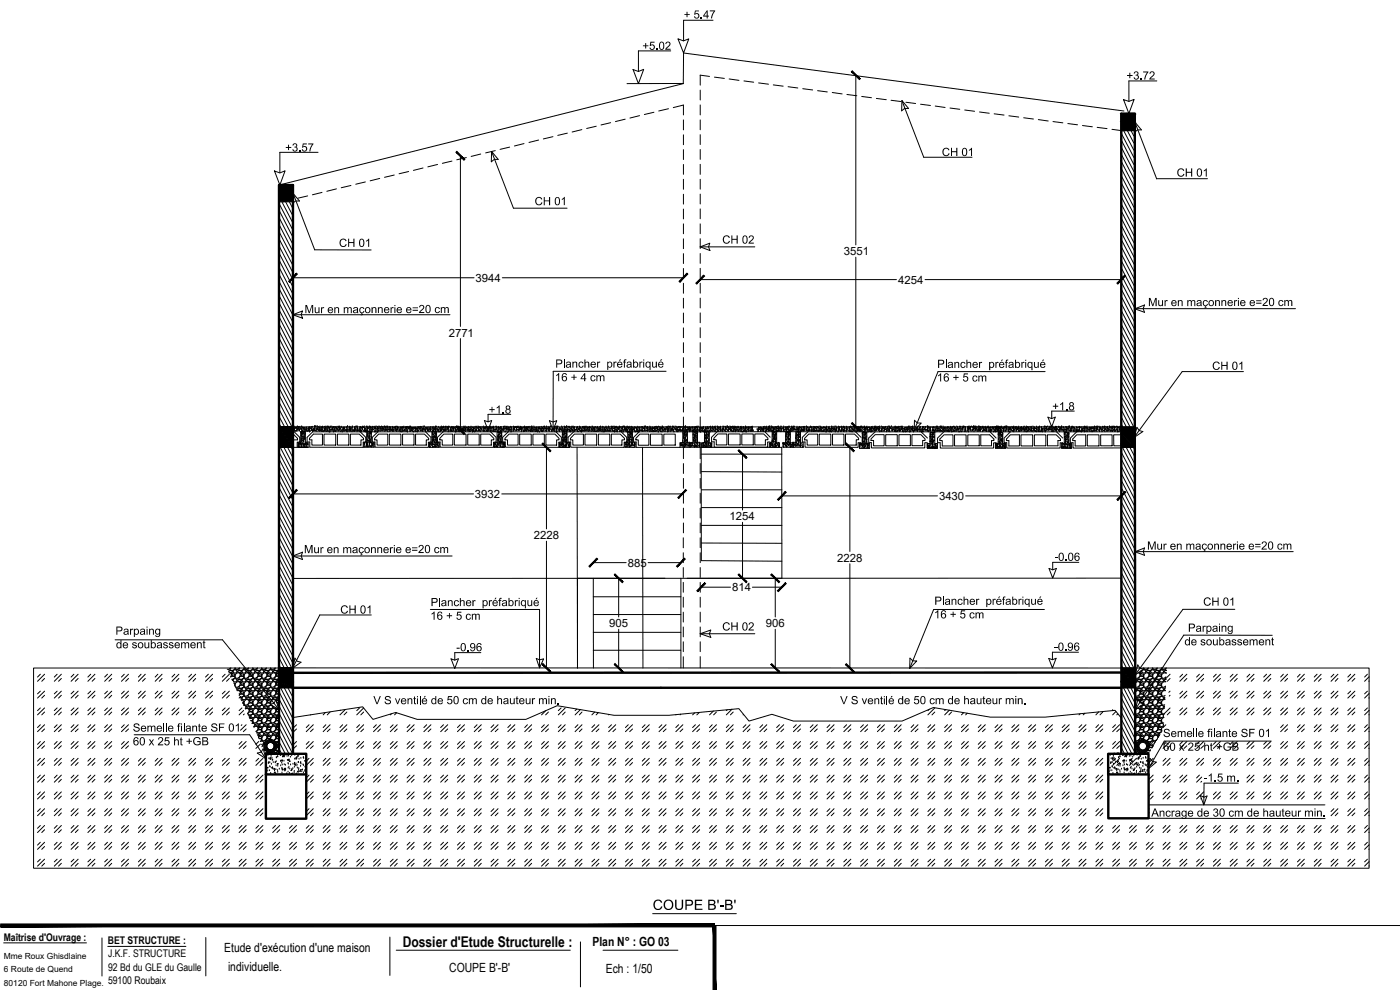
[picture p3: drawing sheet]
<svg xmlns="http://www.w3.org/2000/svg" width="420mm" height="297mm" viewBox="0 0 420 297" stroke-linecap="round" stroke-linejoin="round" font-family="sans-serif">
<defs><g id="words">
<text font-size="4.4" x="120.9" y="284.2">Dossier d'Etude Structurelle :</text>
<g font-size="3.8">
<text x="67.3" y="285.7">Etude d'exécution d'une maison</text>
<text x="177.8" y="284">Plan N° : GO 03</text>
<text x="68.4" y="291.4">individuelle.</text>
<text x="134.8" y="291.5">COUPE B'-B'</text>
<text x="181.8" y="291.9">Ech : 1/50</text>
</g>
<g font-size="3.4">
<text x="253.3" y="76.5">3551</text>
<text x="142.7" y="84.5">3944</text>
<text x="269.6" y="85.1">4254</text>
<text x="134.7" y="101">2771</text>
<text x="142.5" y="149.4">3932</text>
<text x="281.8" y="150">3430</text>
<text x="160.2" y="161.7">2228</text>
<text x="218.9" y="156.1">1254</text>
<text x="188.4" y="170">885</text>
<text x="251.3" y="168.5">2228</text>
<text x="219.7" y="177.4">814</text>
<text x="182.8" y="188.2">905</text>
<text x="229.8" y="188.2">906</text>
</g>
<g font-size="3.2">
<text x="1.1" y="282.2">Maîtrise d'Ouvrage :</text>
<text x="32.3" y="283.3">BET STRUCTURE :</text>
<text x="32.4" y="287.3">J.K.F. STRUCTURE</text>
<text x="32.4" y="291.2">92 Bd du GLE du Gaulle</text>
<text x="32.4" y="295.2">59100 Roubaix</text>
</g>
<g font-size="2.5">
<text x="1.1" y="287.6">Mme Roux Ghisdlaine</text>
<text x="1.2" y="291.7">6 Route de Quend</text>
<text x="1.2" y="295.7">80120 Fort Mahone Plage.</text>
</g>
</g></defs>
<!-- layer: Porteur -->
<g fill="#000" stroke="#000" stroke-width=".3">
<path d="M83.7 55.5h.2zM84 55.5h4zM83.7 128h4.2v6.2zM336.5 130.2h4.1v4zM336.5 128.1h4.1zM83.7 204.5h4.2v1.9zM336.6 200.4h4.1zM336.6 200.4h4.1v6z"/>
<path d="M336.5 39.2h.4zM336.5 39.2h.4zM336.5 39.2h4z"/>
<path d="M336.5 34.1h4.1zM336.5 34.1h4.1zM336.5 34.1h4.1z"/>
<path d="M336.5 34.1l4.1 2.5v-2.5zM336.5 34.1l4.1 2.5h-4.1z"/>
<path d="M336.5 36.6l4 2.6 .1-2.6zM336.5 36.6l4 2.6h-4z"/>
<path d="M84 55.5h4zM83.9 55.5h4.1z"/>
<path d="M83.7 55.5l4.2 5.1 .1-5.1zM83.7 55.5l4.2 5.1h-4.2z"/>
<path d="M83.7 128h4.2zM83.7 128h4.2z"/>
<path d="M83.7 134.2h4.2zM83.7 128l4.2 6.2h-4.2z"/>
<path d="M336.5 130.2v4h4.1zM336.5 134.2h4.1z"/>
<path d="M336.5 128.1l4.1 2.1v-2.1zM336.5 128.1l4.1 2.1h-4.1z"/>
<path d="M83.7 200.4h4.1zM83.7 200.4l4.1 .1z"/>
<path d="M83.7 200.5l4.2 4v-4zM83.7 200.5l4.2 4h-4.2z"/>
<path d="M83.7 206.4h4.2zM83.7 204.5l4.2 1.9h-4.2z"/>
<path d="M336.6 206.4h4.1zM336.6 200.4l4.1 6h-4.1z"/>
</g>
<path d="M87.9 206.4h248.7M336.6 201.8l-248.7 .1M79.8 232.4v13.2h12.1v-13.2M79.8 226.2h12.1v6.2h-12.1zM332.6 226.2h12.1v6.2h-12.1zM332.6 232.3v13.2h12.1v-13.2" fill="none" stroke="#000" stroke-width=".72"/>
<!-- layer: HACHURES BBM -->
<g fill="none" stroke="#000" stroke-width=".3">
<path d="M87.9 129.5h.1M88 129.4v.1M88.1 128.5h.1M88.1 128.7h.1M88.2 129h.1M88.3 129.4h.1M88.3 128.5h.1M88.3 128.9h.1M88.3 129.3h.1M88.3 128.1h.1M88.3 129.1h.1M88.6 129.3h.1"/>
<path d="M88.6 128.6h.1M88.6 128.4h.1M88.6 128.5h.1M88.8 129.4h.1M88.9 128.7h.1M89 128.2h.1M89 129.4h.1M89.1 128.3h.1M89.1 128.8h.1M89.1 129.3h.1M89.2 129.4h.1M89.2 128.8h.1"/>
<path d="M89.2 128h.1M89.2 129h.1M89.2 128l.2 .1M89.4 128v.1M89.4 128.6h.1M89.5 134h.1M89.5 128.8h.1M89.5 128.3h.1M89.5 133.4h.1M89.6 128.3h.1M89.6 133.2h.1M89.6 133.7h.1"/>
<path d="M89.6 134.2h.1M89.7 129.3h.1M89.7 128.8h.1M89.7 134h.1M89.8 128.8h.1M89.8 129.2h.1M89.8 133h.1M89.8 133.6h.1M89.8 128.3h.1M89.9 128.8h.1M89.9 129.4h.1M90 128.2h.1"/>
<path d="M90 134.1h.1M90 133l-.2 .1zM90 133.2h.1M90 133.5h.1M90.1 128.8h.1M90.1 128.7h.1M90.2 128.6h.1M90.2 133h.1M90.3 129.8h.1M90.3 133.1h.1M90.3 132.4h.1M90.3 133.5h.1"/>
<path d="M90.3 133.4h.1M90.5 130.5h.1M90.4 128.2h.1M90.4 133.6h.1M90.4 134.1h.1M90.4 130.2h.1M90.4 130h.1M90.4 131.9h.1M90.4 133.8h.1M90.4 132.6h.1M90.4 133.1h.1M90.4 130.8h.1"/>
<path d="M90.5 134.2h.1M90.5 131.1h.1M90.5 131.6h.1M90.5 132.1h.1M90.5 128.8h.1M90.5 128.1h.1M90.5 130.1h.1M90.5 130.6h.1M90.5 134h.1M90.6 133.3h.1M90.6 129.1h.1M90.6 129.6h.1"/>
<path d="M90.6 132.4h.1M90.6 128.1h.1M90.6 128.6h.1M90.6 131.9h.1M90.6 131.7h.1M90.6 129.7h.1M90.7 129.2h.1M90.7 129.4h.1M90.7 129.8h.1M90.7 132.9h.1M90.7 130.4h.1M90.8 130.2h.1"/>
<path d="M90.8 133.3h.1M90.8 128.3l.1-.1zM91 132.2h.1M90.9 134h.1M90.9 130.9h.1M90.9 131.9h.1M90.9 129.6h.1M90.9 131.5h.1M90.9 133.3h.1M90.9 131h.1M90.9 128.7h.1M90.9 131.8h.1"/>
<path d="M90.9 130.6h.1M90.9 132.4h.1M91 128.6h.1M91 131.3h.1M91 129.1h.1M91.1 128.6h.1M91.2 128.3h.1M91.1 132.3h.1M91.1 132.5h.1M91.1 133.5h.1M91.1 129.9l-.1 .1zM91.1 134h.1"/>
<path d="M91.2 132.5h.1M91.2 133h.1M91.2 129.7h.1M91.2 130.2h.1M91.2 131h.1M91.2 131.5h.1M91.2 132h.1M91.2 129.9h.1M91.2 131.8h.1M91.2 133.7h.1M91.3 133.2h.1M91.3 131.1h.1"/>
<path d="M91.3 128.8h.1M91.3 130h.1M91.3 130.5h.1M91.3 133.4h.1M91.3 133.9h.1M91.3 129h.1M91.3 129.5h.1M91.3 134.1h.1M91.3 131.6l-.1 .1zM91.4 128.6h.1M91.4 130.7h.1M91.4 131.2h.1"/>
<path d="M91.4 131.7h.1M91.5 133.8h.1M91.5 129.4h.1M91.5 130.4h.1M91.6 128.8h.1M91.5 131.7h.1M91.5 133.3l-.1 .1zM91.6 129.1h.1M91.6 133.3h.1M91.7 133.3h.1M91.7 130v.1M91.7 129.4h.1"/>
<path d="M91.7 133.2h.1M91.8 128.7h.1M91.8 128.6h.1M91.8 133.8h.1M91.8 134.2h.1M91.9 132.9h.1M91.9 133.4h.1M91.9 133.9h.1M91.9 133.5h.1M92.1 128.9h.1M92 128.5h.1M92 129.4h.1"/>
<path d="M92.1 128.4h.1M92.1 134.1h.1M92.1 133.5h.1M92.2 129.5h.1M92.2 133.3h.1M92.2 129.4h.1M92.4 133.3h.1M92.5 129.5h.1M92.5 128.4l-.1 .2zM92.5 128.9h.1M92.5 128.7h.1M92.6 128.9h.1"/>
<path d="M92.6 129.3h.1M92.7 128.4h.1M92.8 129.6h.1M92.8 128.3h.1M92.8 128.8h.1M92.8 129.3h.1M92.9 128.3h.1M92.9 128.9h.1M93 129.5h.1M93.1 129.4h.1M93.2 128.5h.1M93.3 128.3h.1"/>
<path d="M93.3 128.7h.1M93.5 128.8h.1M93.5 129.1h.1M93.6 128.3h.1M93.6 128.7h.1M93.6 129.2h.1M93.7 129h.1M93.6 128.2h.1M93.7 128.9h.1M93.9 128.2h.1M93.9 129.5h.1M93.9 129.4h.1"/>
<path d="M94 129.3h.1M94.1 128.7l-.1 .1zM94.2 129.1h.1M94.1 128.8h.1M94.3 129.1h.1M94.4 128.1h.1M94.4 128.6h.1M94.4 129h.1M94.4 129.2h.1M94.5 128h.1M94.6 128h.1M94.7 129.3h.1"/>
<path d="M94.7 129.1h.1M94.8 128.1h.1M94.8 128.6h.1M95 129.1h.1M95 128.8h.1M95.1 129.5h.1M95.1 128.5h.1M95.1 129h.1M95.2 128h.1M95.2 128.8h.1M95.3 129h.1M95.3 128.6h.1"/>
<path d="M95.4 128.6h.1M95.6 129.1h.1M95.6 128h.1M95.7 128.9h.1M95.7 128.8h.1M95.8 129.2h.1M95.8 129.4h.1M95.9 128.4h.1M95.9 128.9h.1M95.9 129h.1M96 128.1h.1M96.1 129.1h.1"/>
<path d="M96.1 128.7h.1M96.3 129.1h.1M96.3 128.4h.1M96.3 129h.1M96.4 129.5h.1M96.4 129h.1M96.5 128.9h.1M96.7 128.1h.1M96.6 128.8h.1M96.6 129.3h.1M96.7 128.2h.1M96.6 128.3h.1"/>
<path d="M96.6 128.4h.1M96.8 128.9h.1M96.8 128.1h.1M96.8 129.1h.1M96.9 129.3h.1M96.9 128.6h.1M97 129.5h.1M97.2 129.3l.1-.2zM97.2 128.3h.1M97.3 128.9h.1M97.3 128.8h.1M97.4 129.2h.1"/>
<path d="M97.4 129.4h.1M97.4 128.2h.1M97.4 128.7h.1M97.6 128.7h.1M97.6 128.1h.1M97.6 129.1h.1M97.7 128.8h.1M97.7 129.3h.1M97.7 128.3h.1M97.8 128.4h.1M97.9 129.4h.1M98.1 129.1h.1"/>
<path d="M98.1 128.2h.1M98.1 128.7h.1M98.1 128.9h.1M98.2 128.1h.1M98.2 128.6h.1M98.3 129.2h.1M98.5 129.3h.1M98.4 128.2h.1M98.4 129.1h.1M98.5 128.1h.1M98.7 128.6h.1M98.7 128.3h.1"/>
<path d="M98.8 129.2h.1M98.8 128.3h.1M98.8 129.5h.1M98.8 129.4l.1 .2zM98.9 128.5h.1M98.9 129h.1M99 129.4h.1M99.1 128.6h.1M99.1 128.1h.1M99.2 128.2h.1M99.2 129.1h.1M99.2 129.2h.1"/>
<path d="M99.6 128.1h.1M99.6 128.6h.1M99.6 129.1h.1M99.7 128.8h.1M99.7 128.9h.1M99.7 129.4h.1M99.7 128.4h.1M99.7 129h.1M99.9 128.4h.1M100 128.5h.1M100 128.3h.1M100 129.2h.1"/>
<path d="M100.1 129.6h.1M100.2 129h.1M100.2 128v.1M100.4 128.8h.1M100.4 129.3h.1M100.5 128.3h.1M100.5 128.9h.1M100.5 129.1h.1M100.6 129.4h.1M100.6 128.4h.1M100.7 129.4h.1M100.8 128.3h.1"/>
<path d="M100.8 129.2h.1M101 128.3h.1M100.9 128.5h.1M101.1 128.9h.1M101.1 129.4h.1M101.1 129.2h.1M101.2 128.2h.1M101.2 128.7h.1M101.3 129.1h.1M101.3 128.8h.1M101.5 128.8h.1M101.5 128.3h.1"/>
<path d="M101.6 128.3h.1M101.6 129.3h.1M101.6 129.4h.1M101.6 128.1h.1M101.9 128.9h.1M101.8 128.2l-.1 .1 .2-.1M101.9 128.3h.1M101.9 128.1h.1M101.9 128.6h.1M101.9 129.1h.1M102 128.7h.1M102.1 128.8h.1"/>
<path d="M102.1 129.1h.1M102.2 129.5h.1M102.2 128.6h.1M102.4 128.3h.1M102.4 129.3h.1M102.4 128.2h.1M102.6 129.2h.1M102.7 129.4h.1M102.7 129.6h.1M102.7 128.5h.1M102.7 129h.1M102.9 129.1h.1"/>
<path d="M103 129.1h.1M103 128.6h.1M103 129.4h.1M103.1 128.7h.1M103.1 128.6h.1M103.1 128.5h.1M103.2 128.4h.1M103.2 129.4h.1M103.3 128.6l.1-.1zM103.4 128.6h.1M103.4 128.8h.1M103.4 129.4h.1"/>
<path d="M103.5 128.4h.1M103.5 129.1h.1M103.7 129.2h.1M103.9 129.2h.1M103.9 129.1h.1M103.9 128.5h.1M103.9 128.3h.1M104 128.4h.1M104 129.4h.1M104 129.1h-.1M104.1 129.6h.1M104.1 128.8h.1"/>
<path d="M104.2 129.2h.1M104.2 128.3h.1M104.2 128.8h.1M104.2 129.6h.1M104.3 128h.1M104.4 129.5h.1M104.4 129.2h.1M104.5 129h.1M104.7 128.5h.1M104.7 129.1h.1M104.8 129.4h.1M104.8 128.2h.1"/>
<path d="M104.9 128.4h.1M104.9 128.9h.1M104.9 129.1h.1M105 128.2h.1M105 128.6h.1M105 128.7v.1zM105 129.4h.1M105.1 129.4h.1M105.2 128.6h.1M105.2 128.9h.1M105.2 128.3h.1M105.2 129.2h.1"/>
<path d="M105.4 128.8h.1M105.5 128.5h.1M105.6 129.4h.1M105.6 128.9h.1M105.7 129.5h.1M105.7 128.6h.1M105.7 129.1h.1M105.7 128h.1M105.8 128.3h.1M106 129.3h.1M106.1 129.1h.1M106.3 129h.1"/>
<path d="M106.3 128.7h.1M106.3 129.3h.1M106.3 128.5h.1M106.3 129.5h.1M106.4 128.1v.1M106.5 128.9h.1M106.5 129.4h.1M106.5 128.8h.1M106.5 129.1l.1-.2zM106.5 128.1h-.1M106.5 128.4h.1M106.7 128.1h.1"/>
<path d="M106.7 128.7h.1M106.8 129.3h.1M106.8 129.1h.1M106.9 129.2h.1M107.1 128h.1M107.1 128.6h.1M107.1 129.5h.1M107.2 128.8h.1M107.2 129.3h.1M107.3 128.3h.1M107.3 128.6h.1M107.3 128.7v.1"/>
<path d="M107.3 129.1h.1M107.4 128.6h.1M107.4 128.7h-.1M107.6 129.4h.1M107.7 129h.1M107.8 129.1h.1M107.9 128.6h.1M108 129.2h.1M108 129.5h.1M108 128.3h.1M108 128.7h.1M108.2 128h.1"/>
<path d="M108.2 129.2l-.1 .1zM108.2 129.3v.1M108.2 128.5h.1M108.2 129h.1M108.2 129.5h.1M108.2 129.3h.1M108.4 129.5h.1M108.4 129.2h.1M108.4 129.4h.1M108.5 128.3h.1M108.6 128.4h.1M108.6 128.8h.1"/>
<path d="M108.7 128.6h.1M108.8 128.6h.1M108.8 129.1h.1M108.8 128.9h.1M108.8 128.1h.1M109.1 128.3h.1M109.1 129.3h.1M109.3 128.2h.1M109.2 129.4h.1M109.3 129.4h.1M109.3 128h.1M109.3 134h.1"/>
<path d="M109.3 133h.1M109.3 133.5h.1M109.3 133.3h.1M109.4 133.1h.1M109.5 129.3h.1M109.5 128.8h.1M109.4 128.7h.1M109.5 129.5h.1M109.5 128.5h.1M109.5 129h.1M109.5 128.6h.1M109.5 134.2h.1"/>
<path d="M109.6 129.6h.1M109.6 129.6h.2M109.7 128.8h.1M109.7 129.4h.1M109.9 134.1h.1M109.9 128.2h.1M109.9 133.6h.1M109.9 133.8h.1M110 129.2h.1M110 133h.1M110 129.4h.1M110 133l.2-.2z"/>
<path d="M110.1 128.2h.1M110.1 128.8h.1M110.1 133.8h.1M110.1 132.6v.1M110.2 133.3h.1M110.1 128.1h.1M110.1 132.4h.1M110.1 132.9h.1M110.1 133.4h.1M110.1 133.3h.1M110.2 131.4h.1M110.2 131.9h.1"/>
<path d="M110.2 130.4h.1M110.2 130.9h.1M110.2 131h.1M110.2 128.9h.1M110.2 129.4h.1M110.2 129.3h.1M110.2 129.9h.1M110.3 128.4h.1M110.3 128.7h.1M110.3 128.5h.1M110.3 133.5h.1M110.3 130.4h.1"/>
<path d="M110.3 132.3h.1M110.3 134.1h.1M110.3 133.8h.1M110.4 129.4h.1M110.3 133h.1M110.3 129.7h.1M110.3 128.3h.1M110.4 130.9h.1M110.4 130.3h.1M110.4 132.5h.1M110.4 128.2h.1M110.4 134.1h.1"/>
<path d="M110.5 132.2h.1M110.5 130.2h.1M110.5 131.4h.1M110.5 131.2h.1M110.5 129.4h.1M110.6 128.7h.1M110.6 134.1h.1M110.7 128.3h.1M110.7 130.5h.1M110.7 132.4h.1M110.7 133h.1M110.7 131.8h.1"/>
<path d="M110.7 132.7h.1M110.8 129.5h.1M110.8 129.7h.1M110.8 130.3h.1M110.8 129.9h.1M110.8 131.8h.1M110.8 133.7h.1M110.9 131.1h.1M110.8 133.8h.1M110.9 129h.1M110.9 132.8h.1M110.9 133.3h.1"/>
<path d="M110.9 133.5h.1M110.9 130.9h.1M110.9 128.1h.1M110.9 131.3h.1M110.9 131.8h.1M110.9 132.3h.1M110.9 131.7h.1M111 130.3h.1M111 130.8h.1M111.1 133.8h.1M111 129.3h.1M111 128.1h.1"/>
<path d="M111 129.8h.1M111 131h.1M111 128.3h.1M111 128.8h.1M111.1 128.7h.1M111.1 131.9h.1M111.1 132.4h.1M111.1 128l-.1 .1M111.1 129.7h.1M111.1 132.7h.1M111.2 129.1h.1M111.2 128.4h.1"/>
<path d="M111.2 129.7h.1M111.2 130.2h.1M111.2 132.1h.1M111.2 134h.1M111.2 128l-.2 .1M111.3 130h.1M111.2 129.8l.1-.1zM111.2 132.6h.1M111.3 132.9h.1M111.3 133.9h.1M111.3 130.2h.1M111.4 128.3h.1"/>
<path d="M111.3 131.2h.1M111.4 132.7h.1M111.4 131.5h.1M111.4 133.9h.1M111.4 134.1h.1M111.6 129.4h.1M111.6 128.9h.1M111.5 128.6h.1M111.5 129.1h.1M111.6 129.5h.1M111.6 133.6h.1M111.6 134.1h.1"/>
<path d="M111.6 133.2h.1M111.7 128.2h.1M111.7 133.5h.1M111.7 128.9h.1M111.7 133.4h.1M111.7 133.1l-.1 .1M111.8 129.2h.1M111.8 133.9h.1M111.8 133.1l-.2 .1M111.8 128.2h.1M111.8 128.7h.1M111.8 133.3h.1"/>
<path d="M111.9 128.8h.1M111.9 128.5h.1M112 128.2h.1M112 133.8h.1M112.1 129h.1M112.1 132.9h.1M112.2 133.3h.1M112.2 134.1h.1M112.2 133.4h.1M112.2 132.9h.1M112.4 129.5h.1M112.4 128.4h.1"/>
<path d="M112.4 129.6h.1M112.5 128.4h.1M112.5 128.2h.1M112.5 128.6h.1M112.5 129.1h.1M112.6 128.1h.1M112.6 128.7h.1M112.6 129.6h.1M112.6 129.5h.1M112.7 128.8h.1M112.7 128.2l-.1 .1zM112.9 128.4h.1"/>
<path d="M112.9 128.1h.1M113 128.9h.1M113 129.4h.1M113.3 129h.1M113.3 129.5h.1M113.3 128.2h.1M113.3 128.5h.1M113.4 128.8h.1M113.4 129.5h.1M113.5 128.3h.1M113.5 128.6h.1M113.6 129.4h.1"/>
<path d="M113.7 129.1h.1M113.7 128h.1M113.8 128.3h.1M114 128.8h.1M114 128.9h.1M114 129.4h.1M114.1 128.4h.1M114.1 128.3h.1M114.3 128.8h.1M114.3 129.3h.1M114.3 128.5v.1zM114.3 128.4h.1"/>
<path d="M114.4 128.2h.1M114.5 129.2h.1M114.6 128.1h.1M114.6 128.6h.1M114.8 129.3h.1M114.8 128.3h.1M114.8 128.8h.1M114.9 128.3h.1M114.9 129.2h.1M115 128.6h.1M114.9 128.7h.1M115.1 128.9h.1"/>
<path d="M115.1 129.2h.1M115.2 128.3h.1M115.3 128.6h.1M115.3 128.1h.1M115.4 128.1h.1M115.4 129.1h.1M115.5 129.5h.1M115.6 128.7h.1M115.6 129.2h.1M115.6 128.2h.1M115.7 128.3h.1M115.7 128.7h.1"/>
<path d="M115.9 129.1h.1M115.8 128.9h.1M115.9 128.6h.1M115.9 128.7l-.1 .1zM116 129h.1M116.1 128.1h.1M116.1 128.2h.1M116.2 128.1h.1M116.3 128.6h.1M116.3 129.1h.1M116.4 128.1h.1M116.4 129.5h.1"/>
<path d="M116.4 129.4h.1M116.4 129h.1M116.5 128.4h.1M116.6 128.9h.1M116.8 128.9h.1M116.8 128.4h.1M116.9 128.9h.1M116.9 129.4h.1M116.9 128.2h.1M117.1 129h.1M117.1 129.5h.1M117.1 128.7h.1"/>
<path d="M117.1 128.5h.1M117.2 128.4h.1M117.2 129.2h.1M117.3 128.4h.1M117.3 128.9h.1M117.4 129h.1M117.5 129l-.1 .1zM117.7 128.3h.1M117.7 128.2h.1M117.7 128.7h.1M117.8 128.9h.1M117.8 129.4h.1"/>
<path d="M117.9 128.4h.1M117.9 128.8h.1M117.9 129.4h.1M118 129.3h.1M118 128.4h.1M118.1 129.1h.1M118.2 129.3h.1M118.2 129h.1M118.3 128.8h.1M118.4 128.2h.1M118.5 128.3h.1M118.6 129.3h.1"/>
<path d="M118.6 128.3h.1M118.6 128.8h.1M118.6 128.6h.1M118.7 128.2h.1M118.7 128.7h.1M118.8 129h.1M118.8 129.2h.1M118.8 128.5h.1M119 128.9h.1M119 129.1h.1M119 128.1h.1M119.1 129.2l-.1 .2z"/>
<path d="M119.3 128.8h.1M119.2 128.6h.1M119.3 128.3h.1M119.3 128.7h.1M119.3 129.1h.1M119.4 128.2h.1M119.5 128.4h.1M119.5 129.4h.1M119.6 128.5h.1M119.8 129.1h.1M119.8 128.8h.1M119.9 129.1h.1"/>
<path d="M120.1 129.5h.1M120.1 129.1h.1M120.1 128.3h.1M120.1 128.6h.1M120.3 129.6h.1M120.4 128.3h.1M120.4 128.5h.1M120.4 129.3h.1M120.5 128.4h.1M120.5 128.5h.1M120.6 129.1h.1M120.7 129.4l-.1 .2"/>
<path d="M120.7 129.5v.1M120.7 129h.1M120.7 128.6h.1M120.8 128.1h.1M120.9 128.9h.1M120.9 129.4h.1M120.9 128.5h.1M120.9 128.4h.1M121 129.2h.1M121.1 128.4h.1M121.2 128.6h.1M121.2 128.1h.1"/>
<path d="M121.2 129.4h.1M121.2 129.1h.1M121.4 128.9h.1M121.4 129.1h.1M121.5 128.5h.1M121.6 129.4h.1M121.6 128.3h.1M121.6 128.8h.1M121.7 128.4h.1M121.8 128.2h.1M122 128.3h.1M122 128.8h.1"/>
<path d="M122 128.6h.1M122 128.1h.1M122 129.3h.1M122.1 129h.1M122.2 129.3h.1M122.2 129.2h.1M122.2 129.6h.1M122.4 128.7h.1M122.4 129.2h.1M122.4 128.2h.1M122.4 128.3h.1M122.5 128.4h.1"/>
<path d="M122.6 128.7h.1M122.7 128.4h.1M122.8 128.6h.1M122.9 128.3h.1M122.9 128.1h.1M123 129.2h.1M123 128.8h.1M123.1 129.4h.1M123.1 129.2h.1M123.1 128.6h.1M123.1 129.1h.1M123.2 128.1h.1"/>
<path d="M123.3 128.5h.1M123.3 128.2h.1M123.5 129.1h.1M123.5 128.6h.1M123.6 128.7h.1M123.6 128.3l-.1 .1zM123.8 129.3h.1M123.9 129h.1M123.9 129.5h.1M123.9 128.6h.1M123.9 128.7h.1M124 128.3h.1"/>
<path d="M124 129.1h.1M124.1 128.5h.1M124.2 129.4h.1M124.4 128.7h.1M124.4 128.5h.1M124.5 129.3h.1M124.6 129.5h.1M124.6 129.4h.1M124.7 128.4h.1M124.7 128.9h.1M124.7 129.4h.1M124.7 128.6h.1"/>
<path d="M124.8 128.6h.1M125 128.9h.1M125 129.5h.1M125 128.4h.1M125.2 128.7h.1M125.2 129.6h.1M125.2 128.5l-.1 .1zM125.3 128.9h.1M125.4 129.3h.1M125.4 128.3h.1M125.4 128.8h.1M125.5 129.4h.1"/>
<path d="M125.5 129.3h.1M125.7 129.1h.1M125.6 128.4h.1M125.6 128.6h.1M125.7 128.3h.1M125.9 128.8h.1M126 128.1h.1M126 128.8h.1M126.1 128.5h.1M126.2 128.7h.1M126.2 129.2h.1M126.2 129.4h.1"/>
<path d="M126.2 128.2h.1M126.3 128.2h.1M126.4 129.1h.1M126.4 129.3h.1M126.4 128.6h.1M126.4 128.3h.1M126.7 128.8h.1M126.7 129.4h.1M126.8 128.8l-.1 .1zM126.8 129.2h.1M126.8 128.7h.1M126.9 128.7h.1"/>
<path d="M126.9 129.1h.1M127 128.1h.1M127 128.6h.1M127 129.4h.1M127.2 128.6h.1M127.3 128.1h.1M127.3 129h.1M127.4 129.1h.1M127.6 128.8h.1M127.6 129.3h.1M127.7 129h.1M127.7 129.5h.1"/>
<path d="M127.7 128.5h.1M127.7 129.4h.1M127.8 129.3h.1M127.8 128.6h.1M128 128.7h.1M128.2 128.2h.1M128.1 128.8h.1M128.3 129.1l.1-.1zM128.4 129h.1M128.4 128.8h.1M128.4 128.4h.1M128.4 128.9h.1"/>
<path d="M128.4 129.4h.1M128.5 129.1h.1M128.5 129.4h.1M128.7 129h.1M128.7 128.4h.1M128.8 128.7h.1M128.9 129.5h.1M128.9 134.2l.1-.1v.1M128.9 133.2h.1M128.9 133.8h.1M129.1 128.8h.1M129 128.7h.1"/>
<path d="M129 133.5h.1M129 133.3h.1M129 133.7h.1M129 133.4h.1M129 133.2h.1M129.1 128.4h.1M129.2 128.9h.1M129.2 134.1h.1M129.2 128.8h.1M129.2 129.3h.1M129.3 128.9h.1M129.2 128.3h.1"/>
<path d="M129.3 129.5h.1M129.3 129h.1M129.3 133.2h.1M129.5 133.3h.1M129.5 133.7h.1M129.6 128.7h.1M129.7 131h.1M129.7 128.3h.1M129.8 133.2h.1M129.7 132.6h.1M129.8 134.1h.1M129.8 132.1h.1"/>
<path d="M129.8 133.5h.1M129.8 133.1h.1M129.8 133.6h.1M129.8 129.9h.1M129.8 129.4h.1M129.8 128.5h.1M129.8 132.2h.1M129.8 132.7h.1M129.8 130.3h.1M129.8 130.4h.1M129.8 132.3h.1M129.8 134.2h.1"/>
<path d="M129.9 129.5h.1M129.9 130.7h.1M129.9 131.2h.1M129.9 131.6h.1M129.9 133.1h.1M129.9 128.9h.1M129.9 129.7h.1M129.9 130.2h.1M129.9 131.4h.1M129.9 133.3h.1M130 128.7h.1M130 129.2h.1"/>
<path d="M130 130.4h.1M130 134.1h.1M130 129.2l-.1 .2M130 129.2l-.2 .2M130 128.2h.1M130 132.2h.1M130 131l.2-.1zM130 131.8h.1M130.1 132h.1M130 133.4h.1M130.1 129.5h.1M130.1 131.5h.1"/>
<path d="M130.1 130.5h.1M130.2 129.3h.1M130.2 128.8h.1M130.2 130.8h.1M130.2 132.6h.1M130.3 128.3h.1M130.3 133.4h.1M130.3 132.5h.1M130.3 129.8h.1M130.3 131h.1M130.3 132h.1M130.3 128.9h.1"/>
<path d="M130.3 132.6l.1 .2v-.2M130.5 131h.1M130.4 128.8h.1M130.4 133.5h.1M130.4 134.1h.1M130.5 134h.1M130.5 130.9h.1M130.5 131.4h.1M130.5 132.6h.1M130.6 132.5h.1M130.6 133h.1M130.6 133.5h.1"/>
<path d="M130.6 133.6h.1M130.6 130h.1M130.6 133.8h.1M130.6 128.2h.1M130.6 128.7h.1M130.6 131.6h.1M130.6 132.1h.1M130.6 130.3h.1M130.6 130.6h.1M130.6 131h.1M130.7 129.1h.1M130.7 129.6h.1"/>
<path d="M130.7 130.1h.1M130.7 131.9h.1M130.8 131.2h.1M130.7 128.1h.1M130.7 128.6h.1M130.7 129h.1M130.7 128.4h.1M130.7 134.2h.1M130.7 130.2h.1M130.7 132.2h.1M130.7 134h.1M130.9 130h.1"/>
<path d="M130.8 129.2h.1M130.8 129.4h.1M130.8 131.3h.1M130.8 133.1h.1M130.8 133h.1M130.8 133.5h.1M130.8 131.9h.1M130.9 129.6h.1M130.9 130.3h.1M130.9 130.8h.1M131 132.7h.1M130.9 130.5h.1"/>
<path d="M131 128.1h.1M131 134h.1M131 132.2h.1M131 133.4h.1M131.1 128.7h.1M131.1 128.9h.1M131.2 128.8h.1M131.2 132.9h.1M131.2 133.4h.1M131.3 133.9h.1M131.3 132.9h.1M131.3 133.4h.1"/>
<path d="M131.4 133.4h.1M131.4 133.6h.1M131.4 129h.1M131.4 129.5h.1M131.5 128.5h.1M131.5 129h.1M131.5 129.6h.1M131.5 134.2h.1M131.6 128.2h.1M131.6 133.9h.1M131.7 129.2h.1M131.7 133h.1"/>
<path d="M131.7 129.1h.1M131.8 133.4h.1M132 128.6h.1M132 129.6h.1M132 128.8h.1M132.1 128.6h.1M132.1 129.1h.1M132.2 129.4h.1M132.2 128.4h.1M132.2 128.9h.1M132.3 129h.1M132.5 128.4h.1"/>
<path d="M132.5 128.5h.1M132.5 128.1h.1M132.5 129.1h.1M132.6 129h.1M132.8 128.8h.1M132.8 128.4h.1M132.8 128.2l.2-.1zM133 128.8h.1M133 129.3h.1M133 128.3h.1M133 128.4h.1M133.1 128.1h.1"/>
<path d="M133.1 129.1h.1M133.2 129.4h.1M133.4 129h.1M133.3 128.1h.1M133.4 128.9h.1M133.6 129.2h.1M133.6 128.9h.1M133.6 129.4h.1M133.7 128.3h.1M133.7 129.1h.1M133.8 128.2h.1M133.8 128.7h.1"/>
<path d="M133.9 128.1h.1M133.9 129.1h.1M133.9 128.3h.1M133.9 128.8h.1M134.1 129.4h.1M134.2 128.8h.1M134.3 128.3h.1M134.4 128.9h.1M134.5 129.1h.1M134.5 129.6h.1M134.5 128.8h.1M134.6 128.6h.1"/>
<path d="M134.5 128.6h.1M134.5 128.1h.1M134.6 129.3h.1M134.5 128.3l-.1 .1zM134.7 128.2h.1M134.7 129.1h.1M134.9 128.2h.1M135 129.2h.1M135 129.5h.1M135.1 128.6h.1M135.2 129h.1M135.3 128.5h.1"/>
<path d="M135.3 129h.1M135.3 129.4h.1M135.5 128.3h.1M135.4 129.2h.1M135.4 128.6h.1M135.5 128.2h.1M135.5 129.2h.1M135.7 129.4h.1M135.8 128.6h.1M135.8 128.1h.1M135.9 129.4h.1M136 129.1h.1"/>
<path d="M136 129h.1M136 128.5h.1M136 128.8h.1M136 129.4h.1M136.1 128.6h.1M136.1 128.3h.1M136.3 128.3h.1M136.3 129.2h.1M136.4 128.5h.1M136.5 129.6h.1M136.5 128.3h.1M136.7 128.7h.1"/>
<path d="M136.7 129h.1M136.7 129.4v.1M136.8 128.8h.1M136.8 129.2h.1M136.8 128.3h.1M136.9 128.3h.1M136.9 129h.1M136.9 129.5h.1M137 128.3h.1M137.1 129.2h.1M137.1 129.6h.1M137.3 128.9h.1"/>
<path d="M137.3 128.4h.1M137.5 129.4h.1M137.6 129.3h.1M137.5 128.2h.1M137.5 128.6h.1M137.5 129.1h.1M137.6 128.4h.1M137.6 128.9l.1-.1zM137.7 128.3h.1M137.7 129.1h.1M137.7 128.2h.1M137.8 129.6h.1"/>
<path d="M137.8 128.8h.1M137.8 128.3h.1M137.9 129.3h.1M137.9 128.2h.1M138 129.4h.1M138.3 129.5h.1M138.3 128.3h.1M138.3 128.6h.1M138.3 129h.1M138.3 129.1h.1M138.4 129.3h.1M138.5 128.9h.1"/>
<path d="M138.7 128.6h.1M138.6 128.3h.1M138.6 129.3h.1M138.8 129.3h.1M138.9 128.8h.1M138.8 128.7h.1M138.9 129.2h.1M139 129.4h.1M139.1 128.4h.1M139.1 128.9h.1M139.1 128.7h.1M139.1 129.1h.1"/>
<path d="M139.1 129.1l.2 .1M139.2 128.1h.1M139.2 129.1l.1 .1M139.3 129.2h.1M139.4 128.8h.1M139.4 128.4h.1M139.4 129.3h.1M139.6 128.1h.1M139.7 128.6h.1M139.7 129.4h.1M139.7 129.1h.1M139.8 128.8h.1"/>
<path d="M139.8 129.3h.1M139.8 128.3h.1M139.9 129.2h.1M140.1 128.3h.1M140.2 128.4h.1M140.3 129.4h.1M140.3 128.6h.1M140.3 129.1h.1M140.5 129.2h.1M140.6 128.2h.1M140.6 128.7h.1M140.6 128.9h.1"/>
<path d="M140.6 129h.1M140.7 128.5h.1M140.7 129.2h.1M140.8 129.4l.1-.1zM140.8 129.5h.1M140.8 128.7h.1M141 128.9h.1M141 128.4h.1M141 129.4h.1M141.1 128.4h.1M141.1 128.5h.1M141.2 129.5h.1"/>
<path d="M141.2 128.9h.1M141.3 129.1h.1M141.4 128.1h.1M141.4 128.6h.1M141.5 128.8h.1M141.5 129.2h.1M141.6 128.3h.1M141.8 129.6h.1M141.8 129.4h.1M141.9 128.8h.1M141.8 128.5h.1M142 128.3h.1"/>
<path d="M142 129.3h.1M142.1 128.5h.1M142.1 129h.1M142.1 129.5h.1M142.1 129.4h.1M142.2 128.4h.1M142.2 128.8h.1M142.3 129.3h.1M142.3 128.6h.1M142.4 129.6h.1M142.5 128.2h.1M142.5 128.8h.1"/>
<path d="M142.6 128.5h.1M142.6 129.5h.1M142.7 129.3h.1M142.8 128.9h.1M142.8 129.4h.1M142.8 128.2h.1M142.9 128.4h.1M142.9 128.2h.1M142.9 129.2h.1M143 129v.1M143.1 128.7h.1M143.1 129.3h.1"/>
<path d="M143.2 128.5h.1M143.4 128.6h.1M143.4 129.5h.1M143.5 128.1h.1M143.6 128.8h.1M143.6 129.3h.1M143.6 128.3h.1M143.6 129.1h.1M143.7 128.2l.1-.1-.1 .1M143.8 129h.1M143.9 129.4h.1M144 129.1h.1"/>
<path d="M144 128.6h.1M144.1 128.3h.1M144.2 128.6h.1M144.2 129.5h.1M144.4 128.6h.1M144.4 128.2h.1M144.4 128.7h.1M144.4 129.2h.1M144.4 128.5h.1M144.6 129h.1M144.7 128.9h.1M144.7 129.4h.1"/>
<path d="M144.9 128.4h.1M144.9 128.2h.1M145 128.6h.1M145.1 129.1h.1M145.1 128.6h.1M145.1 129.5h.1M145.2 128.1h.1M145.2 129.1h.1M145.4 128.3l.1 .2zM145.5 128.9h.1M145.5 129.4h.1M145.5 128.7h.1"/>
<path d="M145.6 128.1h.1M145.8 128.6h.1M145.8 129.5h.1M145.9 128.5h.1M145.9 129h.1M145.9 128.3h.1M145.9 128.8h.1M145.9 128.1h.1M146.1 129.4h.1M146.1 129.2h.1M146.3 128.3h.1M146.3 129.4h.1"/>
<path d="M146.3 129.5h.1M146.4 128.6h.1M146.5 128.7h.1M146.4 128.8h.1M146.6 128.7h.1M146.6 129.4h.1M146.6 128.4h.1M146.6 128.9h.1M146.8 128.2h.1M147 128.2h.1M147 129.2h.1M147 128.6l-.1 .1z"/>
<path d="M147.1 129.5h.1M147.2 128.1h.1M147.2 129.3h.1M147.2 129.4h.1M147.2 128.4h.1M147.4 129.3h.1M147.4 128.7h.1M147.4 129.2h.1M147.4 128.3h.1M147.4 128.8h.1M147.7 128.2h.1M147.7 128.6h.1"/>
<path d="M147.9 129.5h.1M147.9 129.1h.1M148 128.2h.1M148 129.2h.1M148 128.3h.1M148.1 128.3h.1M148.1 129.2h.1M148.1 128.8h.1M148.2 128.2h.1M148.2 128.7h.1M148.3 129.5h.1M148.3 128.6h.1"/>
<path d="M148.4 129.5h.1M148.4 133.3h.1M148.5 134.1h.1M148.5 133.3h.1M148.5 128.8h.1M148.6 128.8l-.1 .1zM148.6 129.5h.1M148.7 133.5h.1M148.7 134h.1M148.8 128.2h.1M148.8 133h.1M148.8 133.4h.1"/>
<path d="M148.8 129.5h.1M148.9 128.6h.1M148.9 129.1h.1M148.9 128.8h.1M149 128.1h.1M149 133.8h.1M149.1 133.8h.1M149.1 128.3h.1M149 133.9h.1M149.2 133.9l-.1 .1zM149.2 128.4h.1M149.2 128.9h.1"/>
<path d="M149.3 133.2h.1M149.3 129.4h.1M149.3 134.2h.1M149.3 131.2h.1M149.3 133.1h.1M149.3 132.2h.1M149.3 129.5h.1M149.4 131.9h.1M149.4 129.5h.1M149.4 132.8h.1M149.4 133.7h.1M149.4 129.6h.1"/>
<path d="M149.5 129.4h.1M149.5 130.6h.1M149.5 133.4h.1M149.5 133.9h.1M149.5 133.2h.1M149.5 132.4h.1M149.5 132.9h.1M149.5 131h.1M149.6 128.2h.1M149.6 131.4h.1M149.6 131.9h.1M149.6 130.5h.1"/>
<path d="M149.6 133.4h.1M149.6 128.4h.1M149.6 129.9h.1M149.6 130.9h.1M149.7 132.2h.1M149.6 129h.1M149.6 129.4h.1M149.6 131.1h.1M149.7 131.7h.1M149.7 128.5h.1M149.7 131.6h.1M149.7 128.8h.1"/>
<path d="M149.7 129.8h.1M149.8 128.9h.1M149.8 130.8h.1M149.8 132.6h.1M149.9 128.3h.1M149.8 129.9h.1M149.8 131.7h.1M149.8 133.6h.1M149.9 132.6h.1M149.9 133.2h.1M149.9 129.9h.1M149.9 130.5h.1"/>
<path d="M149.9 130.4h.1M149.9 131.3h.1M149.9 132.9h.1M150.1 131h.1M150 133.7h.1M150.2 133.9h.1M150.1 129.2h.1M150.1 131.1h.1M150.1 133h.1M150.2 128.4h.1M150.2 133.8h.1M150.2 131.9h.1"/>
<path d="M150.2 132.9h.1M150.2 128.3h.1M150.2 129.1l-.1 .1zM150.2 133.3h.1M150.2 132h.1M150.2 132.6h.1M150.2 129.6h.1M150.3 132.3h.1M150.3 132.8h.1M150.3 129.4h.1M150.3 128.3h.1M150.3 131.3h.1"/>
<path d="M150.3 131.8h.1M150.4 130h.1M150.4 129.6h.1M150.4 130.8l-.1 .1zM150.4 129.9h.1M150.4 130.3h.1M150.4 130.8h.1M150.4 133.5h.1M150.4 128.8h.1M150.4 129.4h.1M150.4 133.1h.1M150.5 128.3h.1"/>
<path d="M150.5 131.1h.1M150.5 130.4h.1M150.5 132.8h.1M150.5 128.8h.1M150.5 129.8h.1M150.6 134.1h.1M150.6 132.4v.2M150.6 130.7v.1M150.6 132.7l-.1 .1M150.6 132.8h-.1M150.6 128.7h.1M150.8 128.9h.1"/>
<path d="M150.7 128.8h.1M150.7 129.3h.1M150.7 133.5h.1M150.7 134.2h.1M150.9 134.1h.1M151 132.9h.1M151 134.2h.1M151 133.5h.1M151 129.1h.1M151 133.2h.1M151 133.7h.1M151.1 128.7h.1"/>
<path d="M151.1 128.2h.1M151.1 128.3h.1M151.1 133.5h.1M151.2 128.3h.1M151.2 128.8h.1M151.2 129.3h.1M151.3 128.6h.1M151.2 134h.1M151.3 129.2h.1M151.3 128.9h.1M151.3 133h.1M151.3 133.5h.1"/>
<path d="M151.3 133.4h.1M151.5 128.1h.1M151.5 128.6h.1M151.6 129.6h.1M151.6 128.1h.1M151.7 128.6h.1M151.8 129.3l-.2 .1zM151.8 128.9h.1M151.9 128.6h.1M151.9 129.1h.1M151.9 128.3h.1M152 128.4h.1"/>
<path d="M152 128.2h.1M152.1 128.9h.1M152.2 129.1h.1M152.3 128.6h.1M152.4 128.4h.1M152.4 128.2h.1M152.4 129.4h.1M152.6 129.1h.1M152.6 128.5h.1M152.7 129.5h.1M152.7 128.6h.1M152.7 129h.1"/>
<path d="M152.7 128.3h.1M152.7 128.8h.1M152.9 129h.1M152.9 128.9h.1M153 128.5h.1M153.2 129h.1M153.2 128.2h.1M153.2 128.3h.1M153.3 129.3h.1M153.4 129.6h.1M153.4 128.7h.1M153.4 129.5l-.1 .1"/>
<path d="M153.4 129.4h.1M153.5 128.5h.1M153.5 128.9h.1M153.5 128.4h.1M153.6 128.6h.1M153.7 129.4h.1M153.7 129h.1M154 128.2h.1M154.1 129.4h.1M154.2 128.6h.1M154.1 128.8h.1M154.1 128.1h.1"/>
<path d="M154.2 129.3h.1M154.2 129.1h.1M154.2 128.3h.1M154.2 128.8h.1M154.3 128.4h.1M154.4 128.8h.1M154.5 128.3h.1M154.5 129h.1M154.5 128.5h.1M154.6 129.3h.1M154.7 128.1l.1 .2zM154.8 128.3h.1"/>
<path d="M154.9 128.2h.1M154.9 129.2h.1M155 128.2h.1M155 128.7h.1M155 129h.1M155.1 128.5h.1M155.3 129.1h.1M155.3 128.3h.1M155.3 128.1l.1 .1M155.4 128.1h.1M155.4 128.1v.1M155.5 128.9h.1"/>
<path d="M155.6 129.2h.1M155.6 128.3h.1M155.7 128.6h.1M155.7 129.1h.1M155.7 128.1h.1M155.9 128.5h.1M155.9 128.8h.1M155.9 129.1h.1M156 128.6h.1M156.1 129.1h.1M156.3 128.7h.1M156.2 128.2h.1"/>
<path d="M156.2 128.5l.1-.2zM156.3 128.6h.1M156.4 128.3h.1M156.5 129h.1M156.5 129.5h.1M156.5 128.5h.1M156.5 129.1h.1M156.7 128.5h.1M156.8 128.7h.1M156.9 128.5h.1M156.9 129.1h.1M157.1 129.5h.1"/>
<path d="M157.2 129.3h.1M157.1 128.3h.1M157.2 128.9h.1M157.2 129.4h.1M157.3 128.4h.1M157.4 129.5h.1M157.4 128.1h.1M157.4 128.9h.1M157.5 128.2h.1M157.5 128.6h.1M157.6 129.4h.1M157.6 128.5h.1"/>
<path d="M157.6 129.1h.1M157.8 128.3h.1M157.8 128.9h.1M157.9 128.6l-.1 .1zM157.9 128.4h.1M158 128.3h.1M158 128.8h.1M158 129.3h.1M158 129.4h.1M158.2 128.3h.1M158.3 128.6h.1M158.4 128.8h.1"/>
<path d="M158.4 129.3h.1M158.5 129.2h.1M158.5 128.4h.1M158.4 128.2h.1M158.6 129.3h.1M158.8 128.7h.1M158.8 129.2h.1M158.8 128.4h.1M158.8 128.2h.1M158.9 129.3h.1M159 128.6h.1M159.3 129.4h.1"/>
<path d="M159.3 128.7h.1M159.3 129.2h.1M159.3 129.1h.1M159.3 128.2h.1M159.5 128.6h.1M159.5 129.1h.1M159.5 128.8l-.1 .2zM159.6 128.1h.1M159.6 128.5h.1M159.5 128.3h.1M159.7 128.3h.1M159.6 129.4h.1"/>
<path d="M159.7 128.1h.1M159.7 128.6h.1M159.7 129.4h.1M159.9 129.1h.1M159.9 128.7h.1M160 129.2h.1M160.1 129h.1M160.2 129.5h.1M160.2 128.1h.1M160.3 128.5h.1M160.3 129h.1M160.6 128.9h.1"/>
<path d="M160.5 129.3h.1M160.6 128.3h.1M160.7 128.7h.1M160.8 129h.1M160.8 129.3h.1M160.8 129.4h.1M161 129.2h.1zM161 129.4h.1M161 128.4h.1M161 128.9h.1M161 128.8h.1M161.1 128.5h.1"/>
<path d="M161.2 128.5h.1M161.2 129h.1M161.3 129.5h.1M161.4 129.1h.1M161.5 128.7h.1M161.5 128.4h.1M161.6 129.3h.1M161.7 128.4h.1M161.7 128.9h.1M161.7 128.5h.1M161.8 129.3h.1M161.8 128.3h.1"/>
<path d="M161.8 128.8h.1M161.9 128.7h.1M161.8 129.6h.1M161.9 128.6h.1M162.1 128.3h.1M162.2 128.8h.1M162.3 129.4h.1M162.3 129h.1M162.4 129.4h.1M162.5 129.2h.1M162.6 128.2h.1M162.6 128.7h.1"/>
<path d="M162.6 129.4l.1-.1zM162.7 129h.1M162.6 128.8h.1M162.6 129.3h.1M162.8 128.6h.1M162.7 128.6h.1M162.8 128.5h.1M162.8 129.5h.1M163 128.7h.1M163 128.8h.1M163.1 128.2h.1M163.1 128.8h.1"/>
<path d="M163.2 129.2h.1M163.2 129.4h.1M163.3 129.1h.1M163.3 128.1h.1M163.3 128.6h.1M163.4 128.2h.1M163.5 128.6h.1M163.6 128.7h.1M163.6 128.4h.1M163.7 129.4h.1M163.8 128.8h.1M163.7 128.6h.1"/>
<path d="M164 128.6h.1M164 128.1h.1M164 128.7h.1M164 129h.1M164 129.4h.1M164.1 128.5h.1M164.1 129.1h.1M164.3 128.7h.1M164.5 129.1h.1M164.5 128.2h.1M164.5 128.6h.1M164.5 129.2h.1"/>
<path d="M164.6 128.8h.1M164.8 129.1h.1M164.8 128.4h.1M164.8 128.9h.1M164.8 129.4h.1M164.8 128.6h.1M164.9 128.5h.1M164.8 128.7h.1M165.1 129h.1M165.1 128.7h.1M165.2 128.1h.1M165.4 128.9h.1"/>
<path d="M165.4 129.1h.1M165.6 129.3h.1M165.6 129.5h.1M165.9 128.7h.1M166 129.4h.1M166 128.7h.1M166 128.9h.1M166.2 128.9h.1M166.3 128.9h.1M166.3 128.6h.1M166.3 129.1h.1M166.4 128.2h.1"/>
<path d="M166.4 128.8h.1M166.4 129.5h.1M166.4 128.3h.1M166.5 129.4h.1M166.6 128.3h.1M166.7 128.8h.1M166.8 128.3h.1M167 129.3h.1M167 128.8h.1M167 129h.1M167 128.9h.1M167 129.6h.1"/>
<path d="M167.1 128.1h.1M167.1 128.6h.1M167.1 129.1h.1M167.1 128.8h.1M167.2 129.6h.1M167.2 128.4l-.1 .1zM167.3 128.2h.1M167.4 128.1h.1M167.5 128.8h.1M167.5 129.2h.1M167.8 129h.1M167.8 129.4h.1"/>
<path d="M167.9 128.5h.1M167.9 128.9h.1M167.9 129.2h.1M167.9 128.6h.1M167.9 129.5h.1M167.9 133.3h.1M168 128.6h.1M168.1 128.9h.1M168.1 133.4h.1M168.1 134h.1M168.2 128.8h.1M168.3 128.6h.1"/>
<path d="M168.3 128.8h.1M168.3 133.6h.1M168.4 133.6h.1M168.4 129.1h.1M168.4 133.3h.1M168.4 133.8h.1M168.5 133.4h.1M168.6 129.3h.1M168.6 128.1h.1M168.6 129h.1M168.6 128.3h.1M168.6 128.8h.1"/>
<path d="M168.7 133.9h.1M168.7 128.7l.1-.1zM168.8 130.6h.1M168.9 133.2h.1M168.8 128.5h.1M168.8 129.4h.1M168.8 131.3h.1M168.8 133.1h.1M168.9 133.5h.1M168.9 128.5h.1M168.9 132.8h.1M168.9 130.4h.1"/>
<path d="M168.9 134.1h.1M168.9 132.2h.1M169 130.1h.1M169 131.2h.1M169 132.1h.1M169 129.4h.1M169 128.8h.1M169 133.3h.1M169.1 132.1l.1-.1zM169.1 130.6h.1M169.2 133.7h.1M169.2 134.2h.1"/>
<path d="M169.2 129.7h.1M169.2 131.6h.1M169.2 133.5h.1M169.1 129.1h.1M169.2 132.2h.1M169.2 132.7h.1M169.2 133.2h.1M169.2 131.2h.1M169.2 131.7h.1M169.2 130.4h.1M169.3 130.2h.1M169.3 130.7h.1"/>
<path d="M169.3 131.6h.1M169.4 130.1h.1M169.3 133.8l.1-.1zM169.3 129.2h.1M169.3 129.5h.1M169.3 128.1h.1M169.3 129.7h.1M169.4 128.3h.1M169.4 128.8h.1M169.4 129h.1M169.4 129.1h.1M169.5 128.3h.1"/>
<path d="M169.5 132.7h.1M169.5 131.9h.1M169.5 130h.1M169.6 131h.1M169.5 129.7h.1M169.5 131.2h.1M169.6 133.8h.1M169.6 130.6h.1M169.7 129.2h.1M169.7 131h.1M169.7 131.6h.1M169.7 133.5h.1"/>
<path d="M169.7 133h.1M169.8 133.8h.1M169.7 134h.1M169.8 128.4h.1M169.8 128.9h.1M169.8 131.2h.1M169.8 130.2h.1M169.8 132.4h.1M169.8 132.2h.1M169.8 132.1h.1M170 133.5h.1M170 130h.1"/>
<path d="M169.9 129.4h.1M169.9 134.1h.1M170 132.6h.1M170 133.1h.1M170 133.6h.1M170 133.2h.1M170 133.7h.1M170 132.7h.1M170 128.1h.1M170 131.6h.1M170 132.1h.1M170.1 129.5h.1"/>
<path d="M170.1 130.1h.1M170.1 130.6h.1M170.1 131.1h.1M170.1 130.5h.1M170.1 131h.1M170.1 131.4h.1M170.1 133.3h.1M170.1 129.1h.1M170.1 129.6h.1M170.1 128.1h.1M170.1 128.6h.1M170.1 128.3h.1"/>
<path d="M170.1 132.7v.1M170.1 132.8h.1M170.2 129.1h.1M170.1 129.2h.1M170.3 129l.1-.2-.1 .2M170.3 129h.1M170.3 128.8h.1M170.3 133.1h.1M170.5 133.5h.1M170.5 133.6h.1M170.6 129.1h.1M170.6 128.2h.1"/>
<path d="M170.6 133.8h.1M170.6 128.9h.1M170.7 128.3h.1M170.7 134h.1M170.7 133h.1M170.7 133.5h.1M170.8 133.7h.1M170.9 129h.1M170.9 129.5h.1M170.9 129.3h.1M170.9 128.5h.1M170.9 129.4h.1"/>
<path d="M170.9 133.2h.1M170.9 128.2h.1M170.9 129.1h.1M170.9 133.4h.1M170.9 133h.1M170.9 134v.1M171 128.2h.1M171.2 129.6h.1M171.2 129.3h.1M171.2 128.7h.1M171.4 128.9h.1M171.5 129h.1"/>
<path d="M171.6 128.4h.1M171.6 128.9h.1M171.6 129.4h.1M171.6 128.1h.1M171.6 128.7h.1M171.7 128.4h.1M171.7 128.2h.1M171.7 129.1h.1M171.8 129.2h.1M171.9 129.2l.1-.1zM172 128.1h.1M172.1 128.3h.1"/>
<path d="M172.2 128.6h.1M172.2 129h.1M172.4 129.4h.1M172.3 128.8h.1M172.4 128.8h.1M172.4 129.3h.1M172.5 129h.1M172.4 128.3h.1M172.5 128.3h.1M172.6 129.2h.1M172.6 129.1h.1M172.7 129.1h.1"/>
<path d="M173 129h.1M173.1 128.5h.1M173.1 129h.1M173.1 128.7h.1M173.1 129.2h.1M173.1 128.6h.1M173.2 128.2h.1M173.2 128.3h.1M173.3 129.5h.1M173.3 128.3h.1M173.3 129.2h.1M173.4 129.5h.1"/>
<path d="M173.5 128.4h.1M173.5 128.9h.1M173.6 129.4l-.2 .1zM173.7 128.6h.1M173.7 128.9h.1M173.8 129.1h.1M173.9 128.1h.1M173.9 128.6h.1M173.9 129.1h.1M174 128.3h.1M174 128.5h.1M174.1 129.5h.1"/>
<path d="M174.1 128.3h.1M174.1 129.3h.1M174.2 129.4h.1M174.2 128.4h.1M174.4 128.8h.1M174.4 129.6h.1M174.6 129.1h.1M174.6 128.8h.1M174.6 129.4h.1M174.6 129.5h.1M174.7 128.5h.1M174.7 129h.1"/>
<path d="M174.9 128.3h.1M174.9 128.1h.1M174.9 129.3h.1M175 128.8h.1M175 128.2h.1M175.1 129.3h.1M175.3 128.6h.1M175.3 128.2h.1M175.3 128.4h.1M175.4 129.4h.1M175.4 129.1h.1M175.4 128.4h.1"/>
<path d="M175.4 128.9h.1M175.5 128.7h.1M175.7 128.4h.1M175.7 129.3h.1M175.8 128.2h.1M175.8 128.7h.1M175.8 129.2h.1M175.9 128.1h.1M176.1 129.1h.1M176.1 128.5h.1M176.1 129.3h.1M176.2 128.3h.1"/>
<path d="M176.2 128.8h.1M176.2 129.1h.1M176.3 128.6h.1M176.4 129.1h.1M176.4 128.3h.1M176.5 128.6h.1M176.5 128.4h.1M176.5 129.4h.1M176.7 129h.1M176.7 129.3h.1M176.8 128.5h.1M176.9 129.2h.1"/>
<path d="M177 128.2h.1M177 128.7h.1M177 128.3h.1M177 129h.1M177 129.2h.1M177.1 128.2h.1M177.3 128.4h.1M177.3 129.4h.1M177.4 128.5h.1M177.4 128.7h.1M177.5 129.5h.1M177.5 128.9h.1"/>
<path d="M177.7 129.1h.1M177.7 128.1h.1M177.7 128.6h.1M177.8 129.2h.1M177.8 128.2h.1M178 128.8h.1M177.9 129.4h.1M178 128.9h.1M178 128.5l.1-.1zM178.1 128.5h.1M178.1 129.4h.1M178.3 128.8h.1"/>
<path d="M178.4 128.3h.1M178.4 128.7h.1M178.4 129h.1M178.4 129.5h.1M178.5 128.5h.1M178.5 129.4h.1M178.5 128.8h.1M178.6 129.3h.1M178.7 128.3h.1M178.9 129.5h.1M178.9 128.5h.1M178.9 128.8h.1"/>
<path d="M179.2 128.9h.1M179.2 129.4h.1M179.2 128.4h.1M179.2 128.3v.1M179.3 128.2h.1M179.3 128.6h.1M179.4 129.3h.1M179.5 129.2h.1M179.5 128.9h.1M179.6 128.8l.1-.2-.1 .2M179.7 128.6h.1M179.7 129.5h.1"/>
<path d="M179.8 129.2h.1M179.8 128.7h.1M180 128.8h.1M180 129.3h.1M180 128.3h.1M180.1 128.9h.1M180.1 129.3h.1M180.1 128.4h.1M180.2 129.3h.1M180.2 128.1h.1M180.2 128.6h.1M180.4 129.1h.1"/>
<path d="M180.4 128.6h.1M180.5 129.5h.1M180.7 128.9h.1M180.7 128.7h.1M180.7 129.2h.1M180.8 128.2h.1M180.8 128.6h.1M180.9 129.4h.1M180.9 129.1h.1M181 129.6h.1M181 128.3h.1M181.2 129l.1-.1z"/>
<path d="M181.2 128.6h.1M181.3 129.5h.1M181.4 128.4h.1M181.3 129h.1M181.4 129.6h.1M181.5 128.6h.1M181.5 129.1h.1M181.7 128.4h.1M181.7 129h.1M181.7 129.4h.1M181.7 129.1h.1M181.8 129h.1"/>
<path d="M181.9 129.5h.1M181.9 128.1h.1M182 128.6h.1M182.1 128.4h.1M182.2 129.4h.1M182.3 129h.1M182.2 128.5h.1M182.2 128.9h.1M182.5 129.4h.1M182.6 128.3h.1M182.6 128.1h.1M182.7 128.8h.1"/>
<path d="M182.8 129.3l.1-.2zM182.8 129.4h.1M182.7 129.2h.1M182.8 128.7h.1M183 129.4h.1M183 128.3h.1M183 128.8h.1M183 129.2h.1M183.2 128.8h.1M183.2 129.3h.1M183.3 129.5h.1M183.4 128.1h.1"/>
<path d="M183.5 128.6h.1M183.6 128.2h.1M183.6 128.7h.1M183.7 129.2h.1M183.8 128.3h.1M183.8 128.8h.1M183.8 129.3h.1M183.9 129.1h.1M183.9 128.1h.1M184.1 128.6h.1M184.1 129.5h.1M184.2 128.1h.1"/>
<path d="M184.3 129.2h.1M184.4 128.7h.1M184.4 128.6h.1M184.4 129.1l-.1 .1M184.4 129.6h.1M184.5 129.1h.1M184.5 129.4l-.1 .1zM184.5 128.1h.1M184.5 128.6h.1M184.7 129.1h.1M184.7 128.1h.1M184.7 128.2h.1"/>
<path d="M184.7 128.9h.1M184.9 129.5h.1M184.9 129.4h.1M185 128.5h.1M185 129.1h.1M185 128.2h.1M185.2 129.6h.1M185.2 128.8h.1M185.3 129.1h.1M185.3 129.5h.1M185.3 128.6h.1M185.3 128.4h.1"/>
<path d="M185.3 129.4h.1M185.4 128.5h.1M185.6 128.8h.1M185.6 129h.1M185.8 128.3h.1M185.8 128.2h.1M185.9 128.1h.1M186 128.4h.1M186 129.4h.1M186 128.9h.1M186 128.8h.1M186.1 128.4h.1"/>
<path d="M186.1 129.4h.1M186.1 128.3h.1M186.2 129.3h.1M186.5 129.3h.1M186.5 128.6h.1M186.5 128.8h.1M186.5 129.4h.1M186.6 128.3h.1M186.8 128.8h.1M186.8 129.3h.1M186.8 128.4h.1M186.8 128.3h.1"/>
<path d="M186.9 128.3h.1M186.9 128.8h.1M187 128.1h.1M187.1 129.3h.1M187.1 128.1h.1M187.1 129.1h.1M187 129.6h.1M187.4 128.5h.1M187.5 128.7h.1M187.5 128.2h.1M187.5 129.1h.1M187.5 129.2h.1"/>
<path d="M187.5 128.3h.1M187.5 128.8h.1M187.6 128.9h.1M187.6 128.8h-.1M187.6 132.9h.1M187.7 133.5h.1M187.7 128.9h.1M187.7 129.4h.1M187.7 132.9h.1M187.8 128.5h.1M187.9 133.6h.1M187.9 128.5h.1"/>
<path d="M187.8 134h.1M187.9 133.4l.1-.1zM188 132.9h.1M188 129.1h.1M188 128.7h.1M188.1 132.9h.1M188.1 128.3h.1M188.1 128.8h.1M188.1 129.6h.1M188.1 133.1h.1M188.1 133.5h.1M188.1 134.1h.1"/>
<path d="M188.2 129.1h.1M188.2 129.6h.1M188.2 133.5h.1M188.2 133.9h.1M188.2 128.1h.1M188.2 128.6h.1M188.2 128.9l-.1 .2zM188.3 134h.1M188.3 129.4h.1M188.3 128.3h.1M188.3 129h.1M188.4 129.9h.1"/>
<path d="M188.4 133.3h.1M188.5 129.4h.1M188.5 132.3h.1M188.5 128.3h.1M188.5 132.7h.1M188.6 129.7h.1M188.6 131.8h.1M188.6 133.9h.1M188.6 130.5h.1M188.6 131.4h.1M188.6 133.4h.1M188.6 128.8h.1"/>
<path d="M188.6 128.6h.1M188.7 131.2h.1M188.7 128.3h.1M188.7 130.7h.1M188.7 129.7h.1M188.7 131.6h.1M188.7 133.5h.1M188.7 133h.1M188.8 132.1h.1M188.9 128.3h.1M188.8 132h.1M188.8 133h.1"/>
<path d="M188.8 130.7h.1M188.8 132.6h.1M188.8 131.8h.1M188.8 129.1h.1M188.9 133.5h.1M188.9 134h.1M188.9 129.7h.1M188.9 132h.1M188.9 132.5h.1M188.9 133h.1M188.9 129.4h.1M189 131h.1"/>
<path d="M189 131.5h.1M189 128.5h.1M189 129h.1M189 130h.1M189 130.5h.1M189 132.8h.1M189 133.3h.1M189 133.5h.1M189 128.2h.1M189.1 133.8h.1M189.1 130.1h.1M189.1 130.7h.1"/>
<path d="M189.1 131.3h.1M189.1 130h.1M189.1 131.9h.1M189 128.8h.1M189.2 129.7h.1M189.2 131h.1M189.1 128.4h.1M189.2 133.8h.1M189.2 129.9h.1M189.2 129.2h.1M189.2 130.1l-.1 .1zM189.2 128.8h.1"/>
<path d="M189.3 131.2h.1M189.3 133.8v.1M189.3 132.8h.1M189.4 130.8h.1M189.4 130.5h.1M189.4 133.8h-.1M189.4 132.2h.1M189.4 132.7h.1M189.4 131.4h.1M189.4 128.6h.1M189.5 130.1h.1M189.4 131.8l-.1 .1z"/>
<path d="M189.5 128.2h.1M189.6 133.3h.1M189.6 132h.1M189.6 128.6h.1M189.6 129.2h.1M189.6 133.8h.1M189.6 133h.1M189.6 131.4h.1M189.6 129.1h.1M189.6 132.8h.1M189.6 131.9h.1M189.6 133.5l-.1 .1z"/>
<path d="M189.7 132.9h.1M189.7 133.4h.1M189.7 130.6h.1M189.7 129.7h.1M189.7 132.4h.1M189.8 128.8h.1M189.7 131.9h.1M189.7 128.8h.1M189.7 129.4h.1M189.7 130.4h.1M189.7 130.9h.1M189.7 131.4h.1"/>
<path d="M189.7 128.4h.1M189.8 133h.1M189.8 133.6h.1M189.8 129.2l-.1 .1zM189.9 128.4h.1M189.9 133.6h.1M189.9 128.6h.1M189.9 134.2h.1M190.1 128.7h.1M190.1 128.9h.1M190.1 133.7h.1M190.1 129.1h.1"/>
<path d="M190.2 128.6h.1M190.4 133.3h.1M190.4 133.8h.1M190.4 133h.1M190.5 133.2h.1M190.5 128.8h.1M190.5 129.2h.1M190.5 133.1h.1M190.5 133.7h.1M190.5 134.2h.1M190.5 128.3h.1M190.5 128.5h.1"/>
<path d="M190.6 129.6h.1M190.6 133.3v.1M190.7 129.6h.1M190.7 128.4h.1M190.9 129.4h.1M190.9 128.4l.1 .1M191 128.6h.1M191 128.4v.1M191.1 129h.1M191.1 129.5h.1M191.1 128.6h.1M191.2 128.6h.1"/>
<path d="M191.2 129.1h.1M191.2 129.2h.1M191.2 128.9h.1M191.3 128.2h.1M191.3 129.5l.1-.1zM191.4 128.9h.1M191.5 128.4h.1M191.5 128.5h.1M191.6 129.4h.1M191.8 129.3h.1M191.8 128.3h.1M191.8 128.7h.1"/>
<path d="M191.8 129l.1 .1M191.9 129h-.1M191.9 129.5h.1M192 128.6h.1M192 129.1h.1M192 128.8h.1M192 129.3h.1M192.2 129.1h.1M192.3 128.5h.1M192.4 128.3h.1M192.5 129.3h.1M192.6 128.7h.1"/>
<path d="M192.6 129.1h.1M192.7 128.1h.1M192.7 128.3h.1M192.7 128.4h.1M192.7 128.9h.1M192.7 129.4h.1M192.8 129.3h.1M192.9 129.3h.1M193 128.7h.1M193 129.4h.1M193 128.6h.1M193.1 128.6h.1"/>
<path d="M193.3 128.7h.1M193.3 128.1h.1M193.3 129.2h.1M193.4 128.7h.1M193.5 129.2h.1M193.5 128.3h.1M193.5 128.8h.1M193.5 129.3h.1M193.5 129h.1M193.5 128.1h.1M193.6 129.3h.1M193.7 128.1h.1"/>
<path d="M193.8 129.3h.1M193.9 128.6h.1M194 129.1h.1M194.2 128.8h.1M194.2 129.2h.1M194.1 128.2h.1M194.2 128.3l.2-.1zM194.3 128.3h.1M194.3 128.7h.1M194.3 128.1h.1M194.4 128.8h.1M194.4 129.4h.1"/>
<path d="M194.4 129.1h.1M194.4 129.3h.1M194.7 128.6h.1M194.7 129.1h.1M194.8 129h.1M194.8 128.5h.1M194.9 129.5h.1M195 128.8h.1M195 128.1h.1M195 128.6h.1M195 129.1h.1M195.3 128.6h.1"/>
<path d="M195.2 128.4h.1M195.2 129.4h.1M195.2 128.3h.1M195.2 128.7h.1M195.4 128.9h.1M195.5 128.6h.1M195.4 129.4h.1M195.6 129h.1M195.7 129.5h.1M195.7 128.3h.1M195.8 128.5h.1M195.8 129h.1"/>
<path d="M195.8 128.8h.1M195.9 129.4h.1M195.9 128.5l-.1 .1 .2-.1M196 129.4h.1M196 129.3h.1M196.1 128.6h.1M196.2 129.5h.1M196.3 129.4h.1M196.3 128.7h.1M196.3 128.8h.1M196.3 128.3h.1M196.5 128.1h.1"/>
<path d="M196.5 128.8h.1M196.5 128.9h.1M196.5 129.4h.1M196.6 128.4h.1M196.6 128.9h.1M196.7 128.2h.1M196.7 128.8h.1M196.8 129.5h.1M196.9 129.3h.1M197 128.4h.1M197 129.4h.1M197.1 128.2h.1"/>
<path d="M197.1 128.7h.1M197.2 128.7h.1M197.3 128.8h.1M197.3 129.3h.1M197.3 128.3h.1M197.3 128.7h.1M197.4 128.9h.1M197.4 128.4h.1M197.5 128.7l-.1 .1zM197.6 129.5h.1M197.6 128.1h.1M197.5 129.6h.1"/>
<path d="M197.8 129.1h.1M197.8 128.3h.1M197.9 128.8h.1M197.9 129.2h.1M198 128.7h.1M198 129.2h.1M198.1 128.2h.1M198.2 128.6h.1M198.2 129.1h.1M198.2 128.9h.1M198.3 129.4h.1M198.3 129.5h.1"/>
<path d="M198.5 128.6h.1M198.5 128.5h.1M198.7 128.3h.1M198.6 128.8h.1M198.7 129.6h.1M198.7 129h.1M198.7 128.1h.1M198.8 129.1h.1M198.8 128.6h.1M198.8 128.1h.1M199 129h.1M199 129.1h.1"/>
<path d="M199.1 128.4h.1M199.1 128.5h.1M199.3 129.5h.1M199.4 128.8h.1M199.6 128.8h.1M199.6 128.6h.1M199.6 128.5h.1M199.6 129h.1M199.6 129.5h.1M199.6 128.9h.1M199.6 129.4h.1M199.8 129h.1"/>
<path d="M199.9 128.3h.1M200 128.3h.1M200 128.8h.1M200.2 129.4h.1M200.2 128.8h.1M200.3 128.4h.1M200.3 128.9h.1M200.3 129.4h.1M200.4 129.4h.1M200.4 128.3h.1M200.5 128.8h.1M200.5 128.1h.1"/>
<path d="M200.5 129.1h.1M200.6 128.8h.1M200.6 129.3l.1-.1zM200.5 128.7h.1M200.8 128.4h.1M200.8 128.1h.1M201 128.2h.1M201 129.3h.1M201 128.9h.1M201.1 128.3h.1M201.1 128.8h.1M201.1 129.3h.1"/>
<path d="M201.3 128.1h.1M201.3 129.5h.1M201.3 129.1h.1M201.3 128.6h.1M201.5 128.7h.1M201.5 129.2h.1M201.6 129v.1M201.6 128.8h.1M201.7 129h-.1M201.8 128.9h.1M201.8 128.2h.1M201.8 128.7h.1"/>
<path d="M201.8 129.2h.1M201.9 128.6h.1M201.9 128.1h.1M202.1 129.1h.1M202.1 128.2h.1M202.1 129.4h.1M202.2 129.6h.1M202.2 128.5h.1M202.4 128.6h.1M202.6 128.1h.1M202.6 128.6h.1M202.6 129.1h.1"/>
<path d="M202.6 128.9h.1M202.7 128.9h.1M202.8 128.6h.1M202.9 128.2h.1M202.9 129.1h.1M203 129h.1M203 129.5h.1M203 129.2h.1M203.1 128.3h.1M203.3 129h.1M203.3 129.5h.1M203.4 128.5h.1"/>
<path d="M203.4 129h.1M203.4 129.6h.1M203.5 129.5h.1M203.6 128.1h.1M203.7 128.2h.1M203.7 129.2h.1M203.8 129.1h.1M203.8 128.4h.1M203.8 128.9h.1M203.9 129.1h.1M203.9 128.9h.1M204 128.2h.1"/>
<path d="M204.1 129.4h.1M204.1 128.1h.1M204.1 128.4h.1M204.1 128.8h.1M204.2 133.7h.1M204.2 129h.1M204.2 133.2h.1M204.3 129.4h.1M204.3 133.1l-.2 .1zM204.3 128.3h.1M204.3 133.8h.1M204.5 133.5h.1"/>
<path d="M204.5 129.4h.1M204.5 128.3h.1M204.5 129.2h.1M204.6 133.1h.1M204.6 133.5h.1M204.7 133.7h.1M204.7 133.2h.1M204.7 134.1h.1M204.8 128.9h.1M204.8 133.7h.1M204.9 129.3h.1M204.8 129.1h.1"/>
<path d="M204.9 128.3h.1M204.9 128.8h.1M204.9 132.5h.1M204.9 132.3h.1M205 129.1h.1M205.1 128.6h.1M205 129.8h.1M205.1 134.1h.1M205 130.2h.1M205.1 129.3h.1M205.1 133.5h.1M205.1 132.9h.1"/>
<path d="M205.1 131.1h.1M205.1 133h.1M205.2 131.4h.1M205.1 131.4h.1M205.1 133.8h.1M205.2 130.8h.1M205.2 130.6h.1M205.3 131.2h.1M205.2 128.7h.1M205.3 128.2h.1M205.3 128.3h.1M205.3 128.3l-.2 .1z"/>
<path d="M205.3 134.2h.1M205.3 129.2h.1M205.3 131.9h.1M205.4 129.2h.1M205.4 132.2h.1M205.4 133.1h.1M205.4 133.6h.1M205.4 134.1h.1M205.4 129.9l-.1 .2zM205.5 132.1h.1M205.5 132.6h.1M205.5 133h.1"/>
<path d="M205.5 133.5h.1M205.5 129.8h.1M205.4 132.4h.1M205.6 130.3h.1M205.5 131.1h.1M205.5 131.6h.1M205.5 130.8h.1M205.5 131.8l.2-.2zM205.6 129.7h.1M205.6 130.2h.1M205.6 130.6h.1M205.6 130.8h.1"/>
<path d="M205.6 128.7h.1M205.6 129.1h.1M205.6 128.8h.1M205.6 133.7h.1M205.6 130.7h.1M205.6 132.5h.1M205.7 128.2h.1M205.7 134h.1M205.7 129.8h.1M205.7 131.6h.1M205.7 133.5h.1M205.7 133.1h.1"/>
<path d="M205.7 131.4h.1M205.7 128.1h.1M205.7 131.3h.1M205.7 132.3h.1M205.8 129.1h.1M205.8 128.6h.1M205.8 133.3l-.2 .2 .3-.2M205.9 132.4h.1M205.9 132.9h.1M206 129.2h.1M205.9 133.9h.1M206 129.7h.1"/>
<path d="M206 130.2h.1M206 131h.1M206 132.9h.1M206 129.1h.1M206 130.6h.1M206 132h.1M206 133.4h.1M206.1 128.3h.1M206.1 129.3h.1M206.1 130.8h.1M206.1 130.3h.1M206.2 133.5h.1"/>
<path d="M206.2 134h.1M206.2 132.2h.1M206.3 128.1h.1M206.2 132h.1M206.2 132.5h.1M206.2 133h.1M206.2 132.3h.1M206.3 131.4h.1M206.3 131.8h.1M206.3 129.9h.1M206.4 128.6h.1M206.4 129.1h.1"/>
<path d="M206.4 129.5h.1M206.4 133.7h.1M206.5 128.6h.1M206.5 133.4h.1M206.6 133.6h.1M206.6 129.1h.1M206.6 133.9h.1M206.7 129.1h.1M206.7 133h.1M206.7 133.9h.1M206.7 128.6l.1-.1zM206.8 128.5h.1"/>
<path d="M206.8 133.5h.1M206.7 128.2h.1M206.8 129h.1M206.9 129.6h.1M206.9 128.3h.1M206.9 129.3h.1M207 133.4h.1M207 133.9h.1M207 133.3h.1M207 132.9h.1M207.1 128.5h.1M207.1 128.9h.1"/>
<path d="M207.1 129.4h.1M207.2 128.7h.1M207.2 133.8h.1M207.3 129h.1M207.3 129.1h.1M207.3 128.5h.1M207.3 133.3h.1M207.3 134.1h.1M207.4 129.5h.1M207.4 133.6l-.1 .1zM207.5 133h.1M207.5 133.8h.1"/>
<path d="M207.5 134h.1M207.7 128.4h.1M207.7 129.4h.1M207.7 128.8h.1M207.7 133.3h.1M207.7 133.8h.1M207.8 128.3h.1M207.9 133.2h.1M207.8 133.8h.1M207.9 129.4h.1M207.9 128.3h.1M207.9 128.8h.1"/>
<path d="M208 130.5h.1M208 133.8h.1M208.1 131.5h.1M208.1 129.3v.1zM208.1 132.1h.1M208.1 132.4h.1M208.2 129.2h.1M208.2 131.5h.1M208.2 132.1h.1M208.2 129.4h.1M208.2 130.2h.1M208.2 134h.1"/>
<path d="M208.2 130.5h.1M208.2 128.8h.1M208.2 128.3h.1M208.3 129.3h.1M208.3 132.6h.1M208.3 133h.1M208.3 131.2h.1M208.3 133.1h.1M208.3 134h.1M208.4 129.9h.1M208.4 130.7h.1M208.4 128.3h.1"/>
<path d="M208.4 128.7v.2zM208.5 131.5h.1M208.4 128.4h.1M208.4 134.2h.1M208.4 133.6h.1M208.5 129.4h.1M208.5 133.2h.1M208.5 133.7h.1M208.6 131h.1M208.5 131.7h.1M208.5 132.2h.1M208.5 132.7h.1"/>
<path d="M208.5 131h.1M208.6 128.7h.1M208.6 130.7h.1M208.6 131.2h.1M208.6 132.3h.1M208.6 130.5h.1M208.6 132.4h.1M208.6 128.8h.1M208.6 129.7h.1M208.6 130.2h.1M208.6 130.4l-.1 .1h.1M208.7 132.6h.1"/>
<path d="M208.7 128.3h.1M208.7 128.7h.1M208.7 129.2h.1M208.7 129.9h.1M208.8 133.8h.1M208.7 132h.1M208.7 130.9h.1M208.7 132.2l.1-.1zM208.8 129.3h.1M208.8 133h.1M208.8 133.6h.1M208.9 131.5h.1"/>
<path d="M208.9 132.5h.1M209 129.9h.1M208.9 130.4h.1M208.9 130.9h.1M208.9 128.3h.1M209 129.2h.1M209 128.2h.1M209 134.1h.1M209 133.8h.1M209.1 129.4h.1M209.1 132.7h.1M209.1 128.2h.1"/>
<path d="M209.1 131.4h.1M209.1 133.1h.1M209.1 134h.1M209.1 130.1h.1M209.1 131.9h.1M209.1 133.8h.1M209.1 129.2h.1M209.1 131h.1M209.1 133h.1M209.2 128.7h.1M209.2 130.8h.1M209.2 134.1h.1"/>
<path d="M209.2 133h.1M209.3 128.8h.1M209.3 128.5h.1M209.3 129.4h.1M209.3 133.1h.1M209.3 133.6h.1M209.3 132.4h.1M209.3 131.6h.1M209.3 132.1h.1M209.3 132.6h.1M209.3 130.3h.1M209.3 129.8h.1"/>
<path d="M209.3 130.5v.1M209.4 133.5h.1M209.4 128.1h.1M209.4 128.6h.1M209.4 129.1h.1M209.4 128.5h.1M209.4 134.1h.1M209.6 128.1h.1M209.6 133.8h.1M209.7 129.2h.1M209.8 129.2h.1M209.8 132.9h.1"/>
<path d="M209.9 133.1h.1M209.9 134.1h.1M209.9 129.1l.1-.1zM209.9 134h.1M209.9 133.7h.1M209.9 133.3h.1M210 133.5h.1M210 134h.1M209.9 128.4h.1M209.9 133.9h.1M210 129h.1M210 133h.1"/>
<path d="M210.1 128.5h.1M210.1 129.4h.1M210.1 128.6h.1M210.1 129.1h.1M210.2 129.6h.1M210.1 129h.1M210.1 129.5h.1M210.2 128.6h.1M210.2 129.5l-.1 .1M210.3 128.4h.1M210.5 128.6h.1M210.6 128.4h.1"/>
<path d="M210.5 129.3h.1M210.7 129.1h.1M210.7 133.6h.1M210.8 128.5h.1M210.9 129.5h.1M210.9 128.9h.1M210.9 129.4h.1M210.9 133.1h.1M210.9 134h.1M210.9 128.4h.1M211 133.3h.1M211.1 128.4h.1"/>
<path d="M211 128.5h.1M211 133.8h.1M211.2 128.2h.1M211.2 133.5h.1M211.2 134.1h.1M211.2 133h.1M211.2 129.5h.1M211.2 133.1h.1M211.2 129.6h.1M211.2 133.7h.1M211.3 134.1h.1M211.3 129.3h.1"/>
<path d="M211.3 133.6h.1M211.5 129h.1M211.4 133.9h.1M211.5 129.8h.1M211.5 131.6h.1M211.5 132.5h.1M211.5 131.4l.1-.1zM211.5 132.4h.1M211.5 130.5h.1M211.6 128.9h.1M211.6 129.5h.1M211.6 129.2v.2z"/>
<path d="M211.7 132.6h.1M211.6 128.6h.1M211.6 129.8h.1M211.7 129.3h.1M211.7 129.5h.1M211.7 133.5h.1M211.7 134.1h.1M211.7 133.1h.1M211.7 128.3h.1M211.7 128.8h.1M211.7 133.1l.1-.1zM211.8 128.7h.1"/>
<path d="M211.8 130.8h.1M211.8 131.3h.1M211.7 131.6h.1M211.9 134h.1M211.9 131.2h.1M211.9 133.1h.1M211.9 133h.1M211.9 133.5h.1M211.9 131.9h.1M211.9 130.3h.1M211.9 132.2h.1M211.9 134.1h.1"/>
<path d="M212 128.3h.1M212 128.9h.1M212 132h.1M212 132.5h.1M212 132.4h.1M211.9 132.7h.1M212 131.5h.1M212 130.5h.1M212 131h.1M212 130h.1M212 133.5h.1M212 128.6h.1"/>
<path d="M212.1 132.9h.1M212.1 131h.1M212.2 133.9h.1M212.1 129.4h.1M212.1 130.8h.1M212.2 130.2h.1M212.2 134h.1M212.2 129.7h.1M212.2 131.6h.1M212.2 133.4h.1M212.3 131.6h.1M212.3 131.3h.1"/>
<path d="M212.3 132.6h.1M212.3 130.5h.1M212.3 128.3h.1M212.4 128.7h.1M212.4 129.2h.1M212.4 128.6h.1M212.4 129.5h.1M212.4 132.9h.1M212.5 128.2h.1M212.5 132.3h.1M212.5 133.1h.1M212.6 133.2h.1"/>
<path d="M212.5 128.8h.1M212.5 130.2h.1M212.5 134.1h.1M212.6 129.5h.1M212.6 129.7h.1M212.6 130.8h.1M212.6 128.6h.1M212.7 128.5h.1M212.6 133.4h.1M212.6 130.5h.1M212.7 133.4h.1M212.7 133.8h.1"/>
<path d="M212.7 130.7h.1M212.7 131.9h.1M212.7 132.4h.1M212.7 132.9h.1M212.7 131h.1M212.7 133h.1M212.8 130.9h.1M212.8 131.4h.1M212.8 132.4h.1M212.8 132.1h.1M212.8 133.9h.1M212.8 131.7h.1"/>
<path d="M212.8 129.9h.1M212.8 130.4h.1M212.8 130.2h.1M212.8 131.6v.1M212.9 128.3h.1M212.9 129.4h.1M213 133.9h.1M213.1 129.3h.1M213.1 133.3h.1M213.2 128.6h.1M213.1 129.6h.1M213.1 133.8h.1"/>
<path d="M213.2 129.1h.1M213.2 128.1h.1M213.2 134h.1M213.3 133.2h.1M213.3 134.1h.1M213.5 133.8h.1M213.4 129.3h.1M213.4 133.2v.2zM213.4 128.7h.1M213.4 129.2h.1M213.4 133.3h.1M213.4 133.8h.1"/>
<path d="M213.5 128.4h.1M213.6 129.1h.1M213.6 133.3h.1M213.7 129.4h.1M213.8 128.1h.1M213.8 128.6h.1M213.9 128.1h.1M214 129h.1M214 129.5h.1M214 128.5h.1M214 129.1h.1M214 128.6h.1"/>
<path d="M214.2 128.8h.1M214.3 129.2h.1M214.3 128.3h.1M214.4 128.6h.1M214.5 128.2l.1-.1zM214.5 129.4h.1M214.6 128.1h.1M214.6 129.5h.1M214.7 129.4h.1M214.7 128.4h.1M214.7 128.9h.1M214.8 128.6h.1"/>
<path d="M214.8 128.7h.1M214.9 129h.1M215.1 129h.1M215.2 128.1h.1M215.3 128.5h.1M215.3 129h.1M215.3 129.5h.1M215.3 128.9h.1M215.4 128.1h.1M215.5 128.3h.1M215.5 128.8h.1M215.5 129.3h.1"/>
<path d="M215.5 129.5h.1M215.5 129.4h.1M215.6 128.7h.1M215.7 129.2h.1M215.7 128.4h.1M215.9 128.9h.1M216.1 128.1h.1M216 128.9h.1M216 128.4l.2-.1zM216.1 129.5h.1M216.2 128.2h.1M216.2 128.7h.1"/>
<path d="M216.2 129.2h.1M216.3 128.3h.1M216.4 128.8h.1M216.4 129.2h.1M216.4 128.9h.1M216.4 129.4h.1M216.8 128.8h.1M216.8 129.3h.1M216.9 129.6h.1M216.9 128.7h.1M216.9 128.8h.1M217 129.1h.1"/>
<path d="M217 128.1h.1M217 128.6h.1M217 128.2h.1M217.2 128.7h.1M217.2 128.8h.1M217.2 128.2h.1M217.2 129.1h.1M217.3 129.3h.1M217.4 129.1h.1M217.6 128.2h.1M217.7 129.5h.1M217.7 128.5l.1 .2z"/>
<path d="M217.8 128.5h.1M217.8 129h.1M217.8 128.7h.1M217.8 128.2h.1M217.8 128.6h.1M217.8 129.4h.1M218 128.8h.1M218.1 128.9h.1M218.1 128.1h.1M218.2 128.3h.1M218.3 129.1h.1M218.3 128.1h.1"/>
<path d="M218.5 129.4h.1M218.5 128.4h.1M218.5 128.9h.1M218.4 129.2h.1M218.6 128.3h.1M218.6 128.4h.1M218.7 129.1h.1M218.7 129.4h.1M218.7 128.6h.1M218.8 128.8h.1M218.9 128.8h.1M219 128.5h.1"/>
<path d="M219.1 128.8h.1M219.1 128.1h.1M219.2 128.9l.1-.1zM219.2 128.8h.1M219.2 129.3h.1M219.2 129h.1M219.3 128.3h.1M219.4 128.3h.1M219.3 128.2h.1M219.5 128.3h.1M219.5 129.3h.1M219.5 128.9h.1"/>
<path d="M219.6 128.4h.1M219.8 129.5h.1M219.8 128.1h.1M219.8 128.6h.1M220 129.4h.1M220 129.1h.1M220 128.2h.1M220 128.7h.1M220.1 129.4h.1M220.2 128.9h.1M220.2 128.3h.1M220.4 128.4h.1"/>
<path d="M220.3 128.9h.1M220.3 128.1h.1M220.4 129.1h.1M220.3 128.3h.1M220.5 128.8h.1M220.6 128.3h.1M220.6 128.2h.1M220.6 129.4h.1M220.7 128.5h.1M220.7 129.4h.1M220.8 129.1h.1M220.8 129.6h.1"/>
<path d="M220.8 128.6h.1M220.9 129l-.1 .1zM220.9 128.3h.1M220.9 128.4h.1M221.1 128.8h.1M221.1 129h.1M221.3 129h.1M221.4 128.2h.1M221.5 129.4h.1M221.5 128.2h.1M221.4 128.3h.1M221.5 128.5h.1"/>
<path d="M221.5 129h.1M221.6 128.3h.1M221.7 129.2h.1M221.7 129.4h.1M221.7 128.4h.1M221.9 129h.1M222 129.2h.1M222 128.6h.1M222.1 128.8h.1M222.2 128.3h.1M222.3 128.3h.1M222.3 128.8h.1"/>
<path d="M222.3 129.4h.1M222.4 128.6h.1M222.4 128.2h.1M222.5 128.5h.1M222.5 129.3l-.1 .1zM222.5 128.4h.1M222.6 129.1h.1M222.7 129h.1M222.7 129.6h.1M223 128.5h.1M223 128.3h.1M223 128.7h.1"/>
<path d="M223.1 128.8h.1M223.1 129.2h.1M223.1 128.3h.1M223.1 129.6h.1M223.4 129.1h.1M223.4 128.5h.1M223.5 129.5h.1M223.5 129h.1M223.5 129.1h.1M223.6 128.4h.1M223.7 128.1h.1M223.8 129.1h.1"/>
<path d="M223.8 128.2h.1M223.8 128.6h.1M223.8 128.3h.1M223.8 129.4h.1M223.8 129.6h.1M223.9 129.6h.1M223.9 128.6h.1M223.9 128.4h.1M223.9 128.9h.1M224.1 129.4h.1M224.1 129.5l-.1 .1M224.1 128.5h.1"/>
<path d="M224.3 128.3h.1M224.3 129.1h.1M224.5 128.8h.1M224.5 129.5h.1M224.6 128.6h.1M224.6 129h.1M224.6 128.3h.1M224.7 129.3h.1M224.7 128.4h.1M224.8 128.3h.1M224.9 128.6h.1M225 129.3h.1"/>
<path d="M225.1 129.1h.1M225.3 129.4h.1M225.3 128.4h.1M225.3 128.9h.1M225.3 128.2l.2-.1zM225.4 128.7h.1M225.4 129.3h.1M225.4 128.4h.1M225.5 129.2h.1M225.6 129.1h.1M225.6 128.3h.1M225.8 128.6h.1"/>
<path d="M225.7 128.6h.1M225.8 128.1h.1M225.8 128.7h.1M225.8 128.2h.1M225.9 129.1h.1M225.9 129.4h.1M225.9 129.2h.1M226.1 129.3h.1M227.2 129h.1M227.2 128.8h.1M227.4 129.5h.1M227.5 129.2h.1"/>
<path d="M227.7 129.3h.1M227.6 129.1h.1M227.6 128.6h.1M227.6 128.4h.1M227.8 128.9h.1M227.8 128.5h.1M228 128.3h.1M228.1 128.7h.1M228.2 128.3h.1M228.3 129.3h.1M228.3 129.5h.1M228.3 128.5h.1"/>
<path d="M228.3 129h.1M228.3 129.4h.1M228.5 129h.1M228.6 128.5h.1M228.6 128.6l-.1 .1zM228.7 128.8h.1M228.7 129.4h.1M228.9 128.8h.1M228.9 128.7h.1M229 128.6h.1M229 128.9l-.1 .1zM229.1 129.3h.1"/>
<path d="M229.1 129.5h.1M229.1 128.9h.1M229.1 129.4h.1M229.1 128.8h.1M229.2 128.4h.1M229.2 128.3h.1M229.3 129.3h.1M229.4 128.6h.1M229.4 128.8h.1M229.5 128.2h.1M229.7 128.7h.1M229.8 129.4h.1"/>
<path d="M229.9 128.8h.1M229.9 129.3h.1M229.9 128.4h.1M229.9 128.3h.1M229.9 129.4h.1M230 129.1h.1M230.2 128.4h.1M230.1 128.1h.1M230.2 128.6h.1M230.2 129.1h.1M230.2 128.7h.1M230.2 128.8l-.1 .1z"/>
<path d="M230.5 128.8h.1M230.6 129.2h.1M230.6 129.1h.1M230.6 128.2h.1M230.6 128.7h.1M230.6 128.6h.1M230.6 129.4h.1M230.7 128.2h.1M230.8 129.2h.1M230.9 128.1h.1M230.9 128.6h.1M231.1 129h.1"/>
<path d="M231 128.5h.1M231.1 128.6h.1M231.1 133.4h.1M231 129.2h.1M231.2 134h.1M231.2 133h.1M231.2 133.5h.1M231.2 133.3h.1M231.3 128.8h.1M231.3 134h.1M231.4 128.1h.1M231.4 128.6h.1"/>
<path d="M231.4 129.1h.1M231.4 133.8h.1M231.4 129.4h.1M231.6 128.5h.1M231.6 133.3h.1M231.6 133.7h.1M231.6 128.1h.1M231.6 129.1h.1M231.6 133.4h.1M231.7 129.5h.1M231.7 132.4h.1M231.7 129.1h.1l-.1 .1"/>
<path d="M231.7 132.4v.1M231.7 128.6h.1M231.8 133.3h.1M231.9 129.6h.1M231.9 130.5h.1M231.9 132.5h.1M231.9 133.5h.1M231.9 128.4h.1M231.9 133.9h.1M231.9 130.2h.1M231.9 130.3h.1M231.9 132.2h.1"/>
<path d="M231.9 134.1h.1M231.9 128.2h.1M232 133h.1M232 133.4h.1M232 132.2h.1M232 130.8h.1M232.1 132.4h.1M232 131.9h.1M232 132.4h.1M232 131.6h.1M232.1 129.4h.1M232.1 128.8h.1"/>
<path d="M232.1 130.5h.1M232.1 131h.1M232.1 131.5h.1M232.1 134.1h.1M232.1 132.5l.1-.1-.1 .2M232.1 129.5h.1M232.1 128.9h.1M232.1 130h.1M232.2 128.5h.1M232.2 129h.1M232.2 132.7h.1M232.2 131.7h.1"/>
<path d="M232.1 129.3h.1M232.3 128.5h.1M232.2 129.4h.1M232.2 129.9h.1M232.3 130.4h.1M232.3 133.7h.1M232.4 131.6h.1M232.4 133.3h.1M232.4 130.3l-.1 .1zM232.5 131.3h.1M232.4 131h.1M232.4 134.1l-.1 .1"/>
<path d="M232.4 134.1v.1M232.5 128.8h.1M232.5 131.9h.1M232.5 129.8h.1M232.5 131.7h.1M232.5 133.6h.1M232.5 128.3h.1M232.5 132.7h.1M232.6 134h.1M232.5 128.7h.1M232.5 128.9h.1M232.5 130.8h.1"/>
<path d="M232.6 132.1h.1M232.5 131.5h.1M232.6 129.4h.1M232.7 132.5h.1M232.7 133.5h.1M232.7 133.8h.1M232.7 133.1h.1M232.7 133.6h.1M232.7 132.4h.1M232.7 132.8h.1M232.7 133.3h.1M232.7 130.2h.1"/>
<path d="M232.8 131.3h.1M232.8 131.9h.1M232.8 131h.1M232.8 132h.1M232.8 133.9h.1M232.7 132.6h.1M232.8 128.9h.1M232.8 128.3h.1M232.8 130.4h.1M232.8 130.9h.1M232.8 130.2h.1M232.8 130.2h-.1"/>
<path d="M232.9 128.9h.1M232.9 129.4h.1M232.9 128.3h.1M232.9 129.9h.1M232.9 134.1h.1M232.9 133h.1M232.9 128.4h.1M233 131.5h.1M233 131.8h.1M232.9 133.8h.1M233 128.3h.1M233 128.8h.1"/>
<path d="M233 129.4h.1M233 130.4h.1M233.1 133h.1M233.2 129.1h.1M233.2 133.3h.1M233.3 133.6h.1M233.3 129.4h.1M233.3 133.4h.1M233.3 128.7h.1M233.4 128.8h.1M233.4 129.3l-.1 .1M233.4 128.2h.1"/>
<path d="M233.5 133.7h.1M233.5 133.5h.1M233.5 128.1h.1M233.5 133.2h.1M233.6 129.3h.1M233.6 128.9h.1M233.6 133h.1M233.6 134.1h.1M233.7 128.3h.1M233.7 128.8h.1M233.7 128.1h.1M233.7 133.8h.1"/>
<path d="M233.8 133.5h.1M233.8 129.5h.1M233.8 134.1h.1M233.9 129.2h.1M234 128.7h.1M234 128.3h.1M234.1 128.7h.1M234.2 129.5h.1M234.3 128.6h.1M234.3 129.4h.1M234.4 128.6h.1M234.4 128.1h.1"/>
<path d="M234.4 129.2h.1M234.4 128.2h.1M234.4 128.7h.1M234.4 128.9h.1M234.5 129.1h.1M234.6 129.5h.1M234.9 128.6h.1M234.9 128.8h.1M235 133h.1M235.1 133.1h.1M235 133.1h.1M235.1 129.4h.1"/>
<path d="M235.1 133.6h.1M235.2 128.5h.1M235.1 128.5h.1M235.1 133.3h.1M235.1 134.1h.1M235 133.9h.1M235.2 128.6h.1M235.2 129.1h.1M235.2 128.1h.1M235.2 129.2h.1M235.2 129h.1M235.2 134.2h.1"/>
<path d="M235.4 129.5h-.1M235.4 129.5h.1M235.4 132.9l-.2 .1zM235.4 133.5h.1M235.5 129h.1M235.5 133.4h.1M235.7 128.1h.1M235.7 133.8h.1M235.7 128.8h.1M235.8 133.4h.1M235.8 133.9h.1M235.8 132.9h.1"/>
<path d="M235.8 128.4h.1M235.8 129h.1M235.8 130.9h.1M235.8 131.4h.1M235.8 131.9h.1M235.8 132.7h.1M235.8 133.6h.1M235.9 129.9h.1M235.9 130.5h.1M236 133.6h.1M235.9 129h.1M235.9 129.4h.1"/>
<path d="M235.9 129.2h.1M235.9 132.2h.1M235.9 130.4h.1M235.9 131.1h.1M235.9 133h.1M236 128.5h.1M236 128.3h.1M236 130.2h.1M236 132.1h.1M236 134h.1M235.9 132.9h.1M236 129.5h.1"/>
<path d="M236 129h.1M236.1 133.2h.1M236.1 133.8h.1M236.1 134.2h.1M236.2 129.8h.1M236.1 130.5h.1M236.1 131h.1M236.1 131.9h.1M236.1 134h.1M236.2 128.4h.1M236.2 129.6h.1M236.2 130.5h.1"/>
<path d="M236.1 128.6h.1M236.3 129.6h.1M236.3 131.4h.1M236.3 133.3h.1M236.3 132.6h.1M236.3 131.6h.1M236.3 133.5h.1M236.3 128.1v.1l.1-.1M236.4 128.9h.1M236.4 133.2h.1M236.4 131.1h.1M236.4 132.1h.1"/>
<path d="M236.3 129.7h.1M236.5 132.6h.1M236.5 128.8h.1M236.5 133.3h.1M236.5 133.8h.1M236.5 130.5h.1M236.6 132.3h.1M236.6 132.8h.1M236.6 129.9h.1M236.6 129.8l-.2 .1zM236.6 130.8h.1M236.6 131.3h.1"/>
<path d="M236.6 131.8h.1M236.6 133.7h.1M236.6 132.7h.1M236.7 131.5h.1M236.6 130.3h.1M236.6 133.6h.1M236.7 128.8h.1M236.7 129.4h.1M236.7 131h.1M236.7 128.3h.1M236.7 130.4h.1M236.8 128.3h.1"/>
<path d="M236.8 128.1h.1M236.8 131h.1M236.8 132.8h.1M236.8 131.5l-.2 .1zM236.8 129h.1M236.8 132.6h.1M236.8 131.9h.1M236.9 128.2h.1M236.9 132h.1M236.9 130.1h.1M236.9 133.8h.1M236.9 129.9h.1"/>
<path d="M236.9 131.9h.1M236.9 129.4h.1M236.9 133.2v.1zM237 129.6h.1M237.1 130.4h.1M237 133.1h.1M237 130.6h.1M237 133h.1M237.1 133.5h.1M237.2 129.4h.1M237.2 134.1h.1M237.2 131.3h.1"/>
<path d="M237.2 133.2h.1M237.2 134h.1M237.2 134.2h.1M237.3 128.9h.1M237.3 133.2h.1M237.3 133.7h.1M237.2 128.6h.1M237.3 128.8h.1M237.3 129.3h.1M237.4 129.3h.1M237.4 128.3h.1M237.4 128.8h.1"/>
<path d="M237.4 133.7h.1M237.5 133.5h.1M237.5 134.1h.1M237.6 128.1h.1M237.6 129.1h.1M237.7 128.9h.1M237.7 128.2h.1M237.7 128.7h.1M237.7 133.7h.1M237.8 128.3h.1M237.9 129.2h.1M237.9 133.5h.1"/>
<path d="M238 133h.1M238 128.3l-.2 .2zM238 129.3h.1M238 134.1h.1M238 133.1h.1M238 133.6h.1M238.1 133.8h.1M238.1 128.1h.1M238.1 128.9h.1M238.1 134h.1M238.2 128.6h.1M238.2 129.1h.1"/>
<path d="M238.2 133.7h.1M238.3 128.2h.1M238.3 134.2h.1M238.3 132.9h.1M238.3 128.7h.1M238.4 128.1h.1M238.4 129.1h.1M238.4 133.5l.1-.1zM238.5 128.8h.1M238.5 133.4h.1M238.6 133.5h.1M238.7 128.8h.1"/>
<path d="M238.7 133.5h.1M238.8 134h.1M238.8 129.1h.1M238.8 133h.1M238.8 133.5h.1M238.8 131.6h.1M238.9 128.9h.1M238.9 129.1h.1M238.9 130.5h.1M238.9 131h.1M238.9 131.5h.1M238.9 132.8h.1"/>
<path d="M238.9 132.9h.1M238.9 132.1h.1M238.9 130h.1M239 128.6h.1M239 129.1h.1M239 130.2h.1M239 133.9h.1M239 132.8h.1M239 133.8h.1M239.1 131.2h.1M239.1 131.7h.1M239.1 130.5h.1"/>
<path d="M239.2 130.5h.1M239.2 128.5h.1M239.2 129.1h.1M239.2 128.2h.1M239.2 133.1l-.1 .1zM239.3 132.2h.1M239.4 133.3h.1M239.3 132h.1M239.4 129.6h.1M239.4 128.6h.1M239.4 133.8h.1M239.4 129.7h.1"/>
<path d="M239.4 130.7h.1M239.4 130.5h.1M239.4 132.4h.1M239.4 128.7h.1M239.4 131.5h.1M239.4 133.4h.1M239.5 131.1h.1M239.6 129.5h.1M239.5 133.9h.1M239.5 130.6h.1M239.5 133.6h.1M239.5 128.6l-.1 .1z"/>
<path d="M239.6 129.9h.1M239.6 128.5h.1M239.6 132.4h.1M239.6 132.9h.1M239.6 133.4h.1M239.6 131.3h.1M239.6 131.4h.1M239.6 131.9h.1M239.6 132.2h.1M239.6 130.4h.1M239.6 130.9h.1M239.6 131.6h.1"/>
<path d="M239.7 128.9h.1M239.7 129.4h.1M239.7 129.9h.1M239.7 128.5h.1M239.7 129h.1M239.7 130.8h.1M239.7 132.7h.1M239.7 130.3l-.1 .1zM239.8 133.3h.1M239.8 132.8h.1M239.8 132.7h.1M239.8 133.8h.1"/>
<path d="M239.7 131h.1M239.9 128.4h.1M239.9 130.6h.1M239.9 130.5h.1M239.9 130h.1M239.9 128.2h.1M240 129.2h.1M240 133.8h.1M240.1 131.1h.1M240 131.1h.1M240 132.2l-.2-.1 .1-.1 .1 .2M240.1 132.1h.1"/>
<path d="M240.1 128.4h.1M240.1 133.7l-.1 .1zM240.2 129.8h.1M240.3 133.9h.1M240.2 132.1h.1M240.2 132.7h.1M240.2 130.7h.1M240.2 128.5h.1M240.2 134.1h.1M240.2 133.3h.1M240.3 129.4h.1M240.3 133.8h.1"/>
<path d="M240.3 133.6h.1M240.3 133.3h.1M240.3 129.5h.1M240.4 133.2h.1M240.5 129.3h.1M240.5 129h.1M240.5 128.8h.1M240.5 128.3h.1M240.6 128.8h.1M240.6 133.8h.1M240.7 128.8h.1M240.7 129.4h.1"/>
<path d="M240.7 129h.1M240.7 128.3h.1M240.8 129.2h.1M240.9 134.2h.1M240.9 133.6h.1M241 128.9l.1-.1zM241 128.8h.1M241 134.2h.1M241.1 128.3h.1M241.2 129.3h.1M241.2 129.2h.1M241.3 128.2h.1"/>
<path d="M241.3 128.7h.1M241.3 129.1h.1M241.4 128.2h.1M241.5 128.6h.1M241.6 128.3h.1M241.6 129.2h.1M241.5 129h.1M241.6 128.7h.1M242 128.6h.1M242 129.1h.1M242 128.2h.1M242 128.5h.1"/>
<path d="M242 128.1h.1M242.1 129.1h.1M242.1 129.2h.1M242.4 128.3h.1M242.4 129.3h.1M242.4 128.5h.1M242.5 129.1h.1M242.6 128.6h.1M242.7 129.1v.1zM242.7 129h.1M242.7 129.5h.1M242.8 128.5h.1"/>
<path d="M242.8 129.1h.1M243 129.1h.1M242.9 128.6h.1M242.9 129h.1M243.1 129.1h.1M243.1 128.3h.1M243.2 129.3h.1M243.2 128.3h.1M243.2 128.1h.1M243.3 128.1h.1M243.4 128.1h.1M243.5 128.9h.1"/>
<path d="M243.5 129.4h.1M243.5 128.5h.1M243.5 128.4h.1M243.6 129.5h.1M243.6 129.1h.1M243.6 129.2h.1M243.8 128.9h.1M243.9 128.4h.1M244 129.4h.1M244 129.5h.1M244.1 128.9h.1M244.1 128.2h.1"/>
<path d="M244.2 128.6h.1M244.2 129.4l.1-.1zM244.2 129.3h.1M244.3 128.3h.1M244.3 128.8h.1M244.4 128.9h.1M244.4 128.3h.1M244.4 129.2h.1M244.5 128.2h.1M244.6 129.4h.1M244.6 128.7h.1M244.7 128.4h.1"/>
<path d="M244.7 129.4h.1M244.6 129.3h.1M244.8 128.3h.1M245 128.8h.1M245.1 129.2h.1M245 128.7h.1M245 129.2h.1M245.1 128.2h.1M245.2 129.2h.1M245.4 128.3h.1M245.4 128.1h.1M245.4 129.5h.1"/>
<path d="M245.5 128.5h.1M245.5 128.6h.1M245.5 129.3h.1M245.5 129.4h.1M245.5 128.3h.1M245.8 128.6h.1M245.8 129.1h.1M245.8 129.3h.1M245.8 128.1h.1M245.9 129.2h.1M245.9 128.7h.1M246 129.2h.1"/>
<path d="M246.3 128.7h.1M246.3 128.1h.1M246.3 128.6h.1M246.3 128.5h.1M246.3 129.3h.1M246.3 129.4h.1M246.4 128.4h.1M246.5 129.1h.1M246.5 129h.1M246.5 129.5h.1M246.5 128.5h.1M246.6 128.3h.1"/>
<path d="M246.8 129.3h.1M246.8 128.6h.1M246.8 129.5h.1M247.1 128.5h.1M247.1 129.5h.1M247.2 129.3h.1M247.2 129.2h.1M247.2 128.3h.1M247.3 129.4h.1M247.3 128.1l-.2 .2zM247.3 128.4h.1M247.3 128.9h.1"/>
<path d="M247.4 129.1h.1M247.6 128.3h.1M247.5 129.5h.1M247.6 129.3h.1M247.7 128.5h.1M247.8 128.5h.1M247.8 129h.1M247.9 129.5h.1M247.9 128.6h.1M248 129.3h.1M248 129h.1M248.1 128.3h.1"/>
<path d="M248.1 128.8h.1M248.1 128.1h.1M248.2 128.4h.1M248.3 128.9h.1M248.4 128.9h.1M248.4 129.4h.1M248.7 128.6h.1M248.7 128.3h.1M248.7 129.5h.1M248.8 128.4h.1M248.8 128.7h.1M248.8 129.2h.1"/>
<path d="M248.8 128.2h.1M248.9 129.4h.1M248.9 128.9h.1M249 129.6h.1M249.2 129.4h.1M249.3 128.8h.1M249.3 129.3h.1M249.3 129.2h.1M249.4 129.4h.1M249.5 128.6h.1M249.6 129.1h.1M249.6 129.6h.1"/>
<path d="M249.6 128.1h.1M249.6 128.6h.1M249.6 128.2h.1M249.6 128.8h.1M249.7 128.4h.1M249.8 128.7h.1M249.8 129.3h.1M249.8 128.6h.1M250 129.4h.1M250 128.2h.1M250.1 129.1h.1M250.2 128.7h.1"/>
<path d="M250.3 128.6h.1M250.3 129h.1M250.3 129.4h.1M250.3 128.7l.1-.1zM250.4 128.5h.1M250.6 129h.1M250.6 128.1h.1M250.7 128.6h.1M250.7 129.6h.1M250.7 129.1h.1M250.8 129.4h.1M250.9 128.1h.1"/>
<path d="M250.9 128.7h.1M251 128.9h.1M251 129.4h.1M251.1 128.4h.1M251.1 128.9h.1M251.1 128.7h.1M251.1 128.6h.1M251.1 129.1h.1M251.5 129.6h.1M251.5 128.5h.1M251.5 128.4h.1M251.5 129.5h.1"/>
<path d="M251.6 129.4h.1M251.7 129h.1M251.7 128.1h.1M251.9 128.5h.1M251.8 128.8h.1M251.8 129.3h.1M251.9 128.3h.1M252 128.8h.1M252 128.8l.1 .2zM252.1 128.4h.1M252.2 129.5h.1M252.3 129.5h.1"/>
<path d="M252.4 128.3h.1M252.4 129.3h.1M252.5 128.2h.1M252.6 128.6h.1M252.6 129.1h.1M252.6 128.9h.1M252.6 129.4h.1M252.6 128.2h.1M252.6 128.8h.1M252.7 128.6h.1M253 128.3h.1M253 128.8h.1"/>
<path d="M253.1 128.8h.1M253 128.1h.1M253.2 129.4h.1M253.2 129.5h.1M253.2 128.2h.1M253.2 128.1h.1M253.3 129.1h.1M253.3 129.6h.1M253.4 128.6h.1M253.4 128.3h.1M253.4 128.8h.1M253.5 128.8h.1"/>
<path d="M253.6 128.5h.1M253.6 129.1l-.1 .1zM254 128.6h.1M254 128.2h.1M254 129.6h.1M254.1 129.4h.1M254.1 129.2h.1M254.1 128.5h.1M254.1 128.9h.1M254.2 129h.1M254.2 128.8h.1M254.5 128.6h.1"/>
<path d="M254.5 129.2h.1M254.5 128.3h.1M254.8 129.3h.1M254.8 128.6h.1M254.8 128.3h.1M254.9 128.3h.1M254.9 128.8h.1M255 129.1h.1M255 128.8h.1M255.1 129.5l.1-.1-.1 .1M255.2 128.1h.1M255.1 129.1h.1"/>
<path d="M255.3 128.1h.1M255.3 128.2h.1M255.4 128.5h.1M255.6 129.6h.1M255.6 128.8h.1M255.6 129.2h.1M255.7 128.3h.1M255.8 128.9h.1M255.8 129.6h.1M255.9 128.7h.1M255.9 129h.1M255.9 129.5h.1"/>
<path d="M256 128.1h.1M256.1 128.7h.1M256.1 128.1h.1M256.2 129.2h.1M256.3 128.9h.1M256.4 129.1h.1M256.4 128.4h.1M256.4 128.1h.1M256.4 128.6h.1M256.4 128.3h.1M256.5 129.4h.1M256.6 128.9h.1"/>
<path d="M256.7 128.3h.1M256.7 129.4h.1M256.8 128.5h.1M256.9 128.8h.1M256.9 128.2h.1M257 129.3h.1M257 128.2h.1M257.1 129h.1M257.1 129.5h.1M257.2 128.5h.1M257.2 128.3h.1M257.4 128.3h.1"/>
<path d="M257.3 128.3h.1M257.3 129.3h.1M257.4 128.9h.1M257.4 129.3h.1M257.6 129.3h.1M257.6 128.4h.1M257.7 128.2h.1M257.8 129.3h.1M257.9 128.7h.1M257.9 128.4h.1M257.9 128.9h.1M257.9 129.4h.1"/>
<path d="M258 134h.1M258 128.4h.1M258 133.5h.1M258.1 134h.1M258.1 128.1v.2M258.3 128.8h.1M258.2 128.7h.1M258.2 129h.1M258.2 128.2l-.1 .1M258.1 133.5h.1M258.2 128.1h.1M258.2 133.5h.1"/>
<path d="M258.4 129.3h.1M258.4 129.2h.1M258.4 133.3h.1M258.4 129.1h.1M258.5 128.2h.1M258.5 133.5h.1M258.6 128.1h.1M258.7 128.8h.1M258.7 129.3h.1M258.7 128.3h.1M258.7 133.9h.1M258.7 134.4h.1"/>
<path d="M258.7 133.5h.1M258.8 128.6h.1M258.8 129.4h.1M258.8 132.4h.1M258.8 133h.1M258.8 133.4h.1M258.8 134h.1M258.8 130.2h.1M258.8 131.3h.1M258.8 128.4h.1M258.8 131l.2-.2zM258.8 131.5h.1"/>
<path d="M258.8 131.9h.1M258.8 133.8h.1M258.9 130.5h.1M258.9 131h.1M258.9 131.3h.1M258.9 130.1h.1M258.9 132.4h.1M258.9 130h.1M258.9 134h.1M259 129h.1M259 132.4h.1M259 131.7h.1"/>
<path d="M259.2 129.4h.1M259.1 130.4h.1M259.1 132.5l-.1 .2zM259.2 133.4h.1M259.2 134h.1M259.2 128.3h.1M259.2 133.5h.1M259.2 134.4l.1-.2zM259.2 133.3h.1M259.3 131.3h.1M259.2 130.8h.1M259.2 131.3h.1"/>
<path d="M259.3 128.3h.1M259.3 129h.1M259.3 131h.1M259.3 131.9h.1M259.3 129.1h.1M259.3 133.4h.1M259.4 128.1h.1M259.4 131.5h.1M259.5 134.1h.1M259.4 128.7h.1M259.4 129.2h.1M259.4 131.8h.1"/>
<path d="M259.4 130.6h.1M259.4 132.5h.1M259.4 134.4h.1M259.5 128.4h.1M259.5 128.2h.1M259.4 129.5h.1M259.5 133.8h.1M259.5 134.3h.1M259.5 132.5h.1M259.5 133.5h.1M259.5 132.8h.1M259.5 133.3h.1"/>
<path d="M259.5 132.9h.1M259.5 133.4h.1M259.6 128.5h.1M259.6 131.3h.1M259.6 131.9h.1M259.6 132.3h.1M259.7 130.2h.1M259.6 130.4h.1M259.6 130.8h.1M259.6 130.2h.1M259.6 130.7h.1M259.6 128.5l.2-.1z"/>
<path d="M259.7 129h.1M259.7 129.3h.1M259.7 129.9h.1M259.7 128.5h.1M259.7 133.9h.1M259.7 134.1h.1M259.7 131.8h.1M259.7 133.7h.1M259.8 133h.1M259.8 129.1h.1M259.8 131.2h.1M259.8 131.8h.1"/>
<path d="M259.9 131.3h.1M259.9 129.5h.1M259.9 130.4h.1M259.9 132.8h.1M260 132.3h.1M260 130.1h.1M260 133.3h.1M260.1 128.4h.1M260.1 128.3h.1M260.1 133.3h.1M260.1 131h.1M260.1 132h.1"/>
<path d="M260.1 132.4h.1M260.1 129.1h.1M260.1 131.9h.1M260.2 128.1h.1M260.2 128.6h.1M260.2 128.8h.1M260.2 133.2h.1M260.3 128.3h.1M260.3 128.9h.1M260.3 133.7h.1M260.3 134.2h.1M260.3 134.4h.1"/>
<path d="M260.3 133.2h.1M260.3 133.5h.1M260.2 133.6h.1M260.4 129h.1M260.4 128.5h.1M260.4 129.6h.1M260.5 134.1h.1M260.5 129.1h.1M260.6 129.1h.1M260.6 133.5h.1M260.6 128.4h.1M260.6 133.8h.1"/>
<path d="M260.6 134.3h.1M260.7 133.5h.1M260.8 133.3h.1M260.8 129.4h.1M260.9 128.3h.1M260.9 129.5h.1M260.9 128.5h.1M260.9 129h.1M261 128.7h.1M261.2 129.4h.1M261.2 128.8h.1M261.2 128.5h.1"/>
<path d="M261.3 129.6h.1M261.3 128.6l-.1 .2zM261.4 129.1h.1M261.3 128.6h.1M261.4 129h.1M261.7 128.5h.1M261.6 129.6h.1M261.6 128.3h.1M261.6 128.8h.1M261.7 129.4h.1M261.7 128.4h.1M261.7 128.9h.1"/>
<path d="M261.7 129.3h.1M262 128.2h.1M262 128.6h.1M262 129.5h.1M262.1 128.7h.1M262.2 129.1h.1M262.3 128.8h.1M262.4 128.8h.1M262.4 129.3h.1M262.4 128.6h.1M262.4 129.1h.1M262.5 128.3h.1"/>
<path d="M262.5 128.4h.1M262.5 128.1h.1M262.7 129.1h.1M262.8 128.6h.1M262.8 128.4h.1M262.8 129.4h.1M262.8 128.1h.1M262.9 128.9l-.1 .1zM263 129.2h.1M263.1 128.6h.1M263.1 129.1h.1M263.1 128.7h.1"/>
<path d="M263.2 129.2h.1M263.2 128.2h.1M263.2 128.7h.1M263.2 128.4h.1M263.4 128.5h.1M263.4 128.7h.1M263.6 128.6h.1M263.6 129.1h.1M263.7 128.2h.1M263.7 128.6v.1M263.7 129.2h.1M263.8 128.6h-.1"/>
<path d="M263.9 129.1h.1M263.9 129.6h.1M264 128.1h.1M264 128.6h.1M264 128.5h.1M264.2 129.5h.1M264.4 128.7h.1M264.4 129.3h.1M264.4 129.2l.1 .1M264.5 128.1h.1M264.5 128.9h.1M264.5 129.4h.1"/>
<path d="M264.5 129.3h.1M264.5 129.1h.1M264.5 128.8h.1M264.7 129.2h.1M264.7 128.5h.1M264.7 129h.1M264.7 129.5h.1M264.8 128.5h.1M264.8 128.4h.1M264.9 128.3h.1M264.9 128.8h.1M265 128.1h.1"/>
<path d="M265.1 129.4h.1M265.1 128.7h.1M265.3 128.3h.1M265.3 129.3h.1M265.5 128.9h.1M265.5 129.4h.1M265.5 128.8h.1M265.5 128.4h.1M265.6 128.8h.1M265.6 128.5h.1M265.7 128.3h.1M265.9 128.7h.1"/>
<path d="M265.9 128.2h.1M266 129.3h.1M266.1 129.3h.1M266.1 129.4l-.1 .1 .1-.1M266.2 128.8h.1M266.2 129.3h.1M266.3 128.3h.1M266.3 128.8h.1M266.4 128.7h.1M266.4 129.2h.1M266.4 128.6h.1M266.6 128.1h.1"/>
<path d="M266.6 129h.1M266.8 129.3h.1M266.7 128.8h.1M266.8 128.6h.1M266.8 128.1h.1M266.9 129.4h.1M267 129.1h.1M267 128.2h.1M267 128.7h.1M267 129.2h.1M267.1 129.5h.1M267.2 128.3h.1"/>
<path d="M267.2 128.6h.1M267.3 128.6h.1M267.5 128.1h.1M267.5 128.8h.1M267.8 129h.1M267.7 129.4h.1M267.8 128.6h.1M267.8 129.1h.1M267.9 129h.1M268 129.4h.1M268 128.9h.1M268 128.6h.1"/>
<path d="M268 128.5h.1M268.1 128.8l-.1 .1M268.3 129h.1M268.3 128.4h.1M268.3 128.8h.1M268.4 129.5h.1M268.5 129.4h.1M268.5 128.5h.1M268.5 128.9h.1M268.6 128.1h.1M268.6 128.4h.1M268.8 128.9h.1"/>
<path d="M268.8 128.7h.1M268.8 129.2h.1M268.9 129.2h.1M268.9 129.4h.1M268.9 128.3h.1M269.1 128.2l-.2 .1zM269.1 128.8h.1M269.2 129.5h.1M269.3 128.3h.1M269.2 128.8h.1M269.2 129.4h.1M269.2 128.3h.1"/>
<path d="M269.3 128.4h.1M269.3 129.4h.1M269.4 129.4h.1M269.6 128.7h.1M269.7 129.1h.1M269.7 128.2h.1M269.7 129.3h.1M269.8 128.8h.1M269.8 129.3h.1M269.9 128.9h.1M270 129.2h.1M270 128.3h.1"/>
<path d="M270 128.8h.1M270 129.4h.1M270.1 129.5h.1M270.2 129h.1M270.1 128.7h.1M270.2 128.2h.1M270.3 129.2h.1M270.4 128.7h.1M270.6 128.1h.1M270.6 128.9h.1M270.6 128.4v.2zM270.7 128.9h.1"/>
<path d="M270.8 128.2h.1M270.7 128.6h.1M270.8 129.1h.1M270.8 128.1h.1M270.8 128.6h.1M270.9 129.5h.1M270.9 129.2h.1M271 129.3h.1M271.1 129.6h.1M271.2 128.8h.1M271.3 129.1h.1M271.4 128.5h.1"/>
<path d="M271.4 128.8h.1M271.5 129h.1M271.5 128.6h.1M271.5 129.1h.1M271.5 129.5h.1M271.6 129.1h.1M271.7 128.5h.1M271.7 129.6h.1M271.8 129.6h.1M271.8 129.1h.1M271.7 128.3h.1M272 128.8h.1"/>
<path d="M272 128.5h.1M271.9 129.5h.1M272.2 129h.1M272.3 129.1h.1M272.2 128.7l-.1 .1zM272.3 128.9h.1M272.3 129.4h.1M272.3 129h.1M272.3 128.6h.1M272.3 128.4h.1M272.6 128.4h.1M272.7 128.1h.1"/>
<path d="M272.7 128.9h.1M272.8 129.4h.1M272.8 128.8h.1M272.9 128.3h.1M273.1 128.8h.1M273.1 129.3h.1M273.1 128.1h.1M273.1 128.3h.1M273.1 129.4h.1M273.1 129h.1M273 129.6h.1M273.2 128.5h.1"/>
<path d="M273.2 129.5h.1M273.6 128.6h.1M273.5 128.3h.1M273.5 128.8h.1M273.7 129.3h.1M273.8 128.2h.1M273.8 128.7h.1M273.8 129.2h.1M273.8 128.9l.1 .2zM273.9 128.1h.1M273.9 129.1h.1M273.9 128.2h.1"/>
<path d="M273.9 128.6h.1M274 128.3h.1M274.1 128.7h.1M274.1 129.3h.1M274.2 129.6h.1M274.4 128.9h.1M274.4 129.2h.1M274.6 129.1h.1M274.6 129.2h.1M274.7 129.1h.1M275 129.2h.1M275 128.6h.1"/>
<path d="M275 129.1h.1M275.1 128.9h.1M275.3 128.5h.1M275.3 129.5h.1M275.3 129.3l.1-.2zM275.3 129h.1M275.4 128.2h.1M275.5 129.1h.1M275.7 128.7h.1M275.8 129h.1M275.9 128.5h.1M275.9 129h.1"/>
<path d="M276.1 129.4h.1M276.1 128.4h.1M276.1 128.9h.1M276.1 129.5h.1M276.1 128.3h.1M276 128.7h.1M276.2 128.2h.1M276.3 129.1h.1M276.5 128.9h.1M276.5 129.5h.1M276.6 129.3h.1M276.7 128.9h.1"/>
<path d="M276.7 129h.1M276.8 129.3h.1M276.9 128.3h.1M276.9 128.8h.1M276.9 128.4h.1M276.9 128.9h.1M276.9 129.5l.1-.1zM277 129.4h.1M277 128.3h.1M277 129.2h.1M277.1 128.8h.1M277.2 128.3h.1"/>
<path d="M277.4 128.8h.1M277.5 129h.1M277.5 128.7h.1M277.6 129.2h.1M277.6 128.2h.1M277.6 128.7h.1M277.7 128.9h.1M277.8 128.3h.1M277.8 129.2h.1M277.8 128.8l-.1 .1M278 129.3h.1M278.2 128.8h.1"/>
<path d="M278.3 128.1h.1M278.3 133.9h.1M278.3 134.4h.1M278.3 129.1h.1M278.3 133.5h.1M278.3 133.4h.1M278.3 128.6h.1M278.3 128.7h.1M278.3 129.2h.1M278.3 129.4h.1M278.3 134.3h.1M278.4 128.1h.1"/>
<path d="M278.4 133.8h.1M278.4 128.6h.1M278.5 134.5h.1M278.5 133.9l-.1 .2zM278.6 128.3h.1M278.6 129.3h.1M278.6 133.6h.1M278.6 129.5h.1M278.8 134.1h.1M278.7 128.6h.1M278.7 129.4l-.1 .1M278.8 128.1h.1"/>
<path d="M278.8 133.8h.1M278.8 134.2h.1M278.9 129.2h.1M278.9 134.3h.1M279 134h.1M279.1 128.3h.1M279 133.8h.1M279 134.3h.1M279.1 133.3h.1M279.1 132.5v.1M279.1 129h.1M279.1 129.5h.1"/>
<path d="M279.1 129.1h.1M279.1 131.3h.1M279.1 131.9h.1M279.1 132.4h.1M279.1 133.5h.1M279.1 134.4h.1M279.1 128.5h.1M279.1 130.4h.1M279.1 130.9h.1M279.1 132.6h.1M279.1 133.2h.1M279.2 131.2h.1"/>
<path d="M279.2 129.3h.1M279.2 130.5h.1M279.2 130.9h.1M279.3 128.6h.1M279.3 128.4h.1M279.2 129h.1M279.3 133.7h.1M279.3 130.5h.1M279.3 132.4h.1M279.3 134.3h.1M279.4 131.4h.1M279.4 128.3h.1"/>
<path d="M279.4 129.3h.1M279.4 131h.1M279.4 132.7h.1M279.4 132.1h.1M279.5 130.4h.1M279.5 131.3h.1M279.5 132.6h.1M279.6 134.3h.1M279.6 132h.1M279.6 133.2h.1M279.7 130.8h.1M279.7 133.1h.1"/>
<path d="M279.7 131.9h.1M279.7 132.9h.1M279.8 130.4h.1M279.8 133.3h.1M279.8 133.7h.1M279.8 134.2h.1M279.8 129.1h.1M279.8 132.2h.1M279.8 132.7h.1M279.8 130.1h.1M279.8 132h.1M279.8 133.8h.1"/>
<path d="M279.8 134.4h.1M279.9 128.9h.1M279.9 129.4h.1M279.9 131.3h.1M279.9 131.8h.1M279.9 134.1h.1M279.9 133.5h.1M279.9 129h.1M280 133.1h.1M279.9 128.4h.1M279.9 129.1h.1M279.9 130.3h.1"/>
<path d="M279.9 130.8h.1M279.9 132h.1M279.9 134.4h.1M279.9 131.1h.1M279.9 133h.1M279.9 132.4l-.1 .2 .1-.1M280 131.4h.1M280 131.2h.1M280 128.2l-.1 .1zM280 134.3l.1-.2zM280.1 129.1h.1M280.1 129.9h.1"/>
<path d="M280.1 132.5h.1M280.2 128.3h.1M280.2 132.7h.1M280.2 129h.1M280.2 128.4h.1M280.2 129.3h.1M280.2 132.3h.1M280.2 134.2h.1M280.2 128.5h.1M280.2 133.5h.1M280.2 134.1h.1M280.2 130.4h.1"/>
<path d="M280.2 132.1h.1M280.2 131.1h.1M280.3 130.9h.1M280.3 131.4h.1M280.2 129.1h.1M280.4 129.5h.1M280.4 134.3h.1M280.4 134.6h.1M280.5 129.5h.1M280.5 132.2h.1M280.5 133.6h.1M280.5 134.1h.1"/>
<path d="M280.6 128.4h.1M280.6 128.3h.1M280.6 128.8h.1M280.6 129.3h.1M280.6 133.5h.1M280.6 133.3h.1M280.7 133.5h.1M280.7 129.2h.1M280.7 134.5h.1M280.7 133.7h.1M280.7 133.3h.1M280.8 128.9h.1"/>
<path d="M280.9 133.7h.1M280.8 134h.1M280.8 129.6h.1M280.9 134.4h.1M281 128.4h.1M281 129h.1M281 129.4h.1M281 128.1h.1M281.1 134h.1M281.1 128.1h.1M281.2 128.5h.1M281.2 128.3h.1"/>
<path d="M281.2 133.4h.1M281.2 134.3h.1M281.2 128.1h.1M281.3 129.4h.1M281.4 128.7h.1M281.4 129.2h.1M281.3 129.2h.1M281.4 128.2h.1M281.4 128.6l.2-.1zM281.5 129.2h.1M281.7 129.3h.1M281.7 128.8h.1"/>
<path d="M281.8 128.4h.1M281.8 129.4h.1M281.8 128.8h.1M282 129.1h.1M282.1 128.8h.1M282.1 129.6h.1M282.1 128.2h.1M282.1 129.1h-.1M282.2 128.6h.1M282.2 129.1h.1M282.2 129.2h.1M282.2 128.1h.1"/>
<path d="M282.2 129.3h.1M282.3 129.2h.1M282.2 128.2h.1M282.4 128.1h.1M282.5 128.2h.1M282.4 129.3h.1M282.6 128.5h.1M282.6 129.4h.1M282.7 128.7h.1M282.9 129.5h.1M282.9 128.5h.1M282.9 129h.1"/>
<path d="M283 128.1h.1M283 129.1h.1M283.1 129.3h.1M283.1 128.7l.1 .1zM283.2 129.1h.1M283.3 128.6h.1M283.3 128.3h.1M283.4 128.5h.1M283.4 129.5h.1M283.5 129.1h.1M283.5 128.6h.1M283.5 129.3h.1"/>
<path d="M283.6 128.6h.1M283.6 129.4h.1M283.7 128.4h.1M283.7 128.8h.1M283.8 129.3h.1M283.9 128.9h.1M284 128.5h.1M284.1 129h.1M284.1 128.6h.1M284.2 129.2h.1M284.2 129.5h.1M284.4 128.3h.1"/>
<path d="M284.4 129.2h.1M284.4 128.4h.1M284.4 128.8h.1M284.5 129.4h.1M284.5 128.4h.1M284.6 128.1h.1M284.5 129.5h.1M284.6 129.1l.1-.2zM284.6 129.3h.1M284.7 129.5h.1M284.8 128.8h.1M284.9 128.6h.1"/>
<path d="M285 129.5h.1M285 129.4h.1M285.1 128.9h.1M285.2 128.6h.1M285.2 129.1h.1M285.2 128.2h.1M285.3 128.3h.1M285.3 129.3h.1M285.5 128.3h.1M285.5 128.8h.1M285.5 129.4h.1M285.6 129.6h.1"/>
<path d="M285.6 129.4h.1M285.6 128.6h.1M285.8 128.6h.1M285.8 128.3h.1M285.9 129.1h.1M285.9 129.5h.1M286 128.6h.1M286 128.8h.1M286.1 128.1h.1M286.2 129.1h.1M286.3 129.4h.1M286.4 129.3h.1"/>
<path d="M286.3 129.2l-.1 .1zM286.4 128.2h.1M286.5 128.6h.1M286.5 128.5h.1M286.6 129.2h.1M286.6 128.3h.1M286.7 128.9h.1M286.7 129.4h.1M286.7 128.4h.1M286.9 128.6h.1M286.9 129.2h.1M287 129.4h.1"/>
<path d="M287.1 129h.1M287.1 128.1h.1M287.3 128.6h.1M287.3 128.7h.1M287.4 128.3h.1M287.4 128.8h.1M287.4 129.3h.1M287.5 129.1h.1M287.6 128.8h.1M287.5 128.6h.1M287.8 129.6h.1M287.8 129.5h.1"/>
<path d="M287.9 128.5h.1M288 128.1h.1M288 128.8h.1M288.1 128.7h.1M288.2 128.7h.1M288.2 129.2h.1M288.2 128.2h.1M288.4 129h.1M288.4 129.5h.1M288.6 129.5h.1M288.6 128.7h.1M288.7 128.2h.1"/>
<path d="M288.8 128.4h.1M288.8 128.9h.1M288.8 128.7h.1M288.9 128.7h.1M289 128.6h.1M289 129.1h.1M289 129.4h.1M289 128.1h.1M289.2 128.1h.1M289.2 128.3h.1M289.3 128.1h-.1M289.3 128.8h.1"/>
<path d="M289.4 129.5h.1M289.5 128.2h.1M289.6 129.4h.1M289.6 128.8h.1M289.7 129.1h.1M289.7 129.5h.1M289.7 128.8h.1M289.7 128.5h.1M289.7 129h.1M289.7 128.3h.1M289.9 129.3h.1M290.3 128.7h.1"/>
<path d="M290.3 129.3h.1M290.3 128.2h.1M290.4 129.4h.1M290.5 128.4h.1M290.5 128.9h.1M290.5 128.8h.1M290.5 129.3h.1M290.6 129.6h.1M290.7 129.6h.1M290.7 128.1h.1M290.7 128.7h.1M290.8 128.8h.1"/>
<path d="M290.7 128.3l.2-.1zM290.8 129.2h.1M291 128.5h.1M291 128.1h.1M291.1 128.3h.1M291.2 129.3h.1M291.2 128.6h.1M291.3 128.3h.1M291.3 128.8h.1M291.3 129.1h.1M291.4 128.2h.1M291.6 128.1h.1"/>
<path d="M291.7 129.4h.1M291.8 129.1h.1M291.8 129h.1M291.9 129.1h.1M291.9 128.3h.1M292 129.2h.1M292 128.2h.1M292 128.7h.1M292.1 128.9h.1M292.1 128.5h.1M292.1 129h.1M292.2 128.1h.1"/>
<path d="M292.2 129h.1M292.3 129.5h.1M292.4 128.1h.1M292.4 128.5l.1 .1zM292.5 128.4h.1M292.6 129.3h.1M292.7 128.9h.1M292.7 128.3h.1M292.7 129.1h.1M292.8 128.1h.1M292.8 128.6h.1M292.9 128.9h.1"/>
<path d="M292.9 129.1h.1M293.2 128.6h.1M293.1 128.8h.1M293.1 128.4h.1M293.2 128.2h.1M293.2 129.4h.1M293.4 129.1h.1M293.5 129h.1M293.5 129.5h.1M293.5 128.3h.1M293.5 128.5h.1M293.6 128.8h.1"/>
<path d="M293.6 129.4h.1M293.7 128.9h.1M293.7 128.1h.1M293.8 128.1h.1M293.9 128.7h.1M293.9 128.8l.1-.1zM293.9 129.2h.1M294 128.2h.1M294 128.8h.1M294 128.3h.1M294 129.2h-.1M294.2 129.3h.1"/>
<path d="M294.3 128.4h.1M294.3 128.9h.1M294.3 129.4h.1M294.3 129h.1M294.4 128.1h.1M294.4 128.2h.1M294.5 129h.1M294.6 128.7h.1M294.8 128.2h.1M294.8 128.5h.1M294.9 129.5h.1M295 128.1h.1"/>
<path d="M295 128.8h.1M295 129.3h.1M295.1 128.3h.1M295.1 128.4h.1M295.1 129.2l-.1 .1M295.1 129.2h.1M295.1 128.8h.1M295.3 128.7h.1M295.3 129h.1M295.5 129.1h.1M295.5 128.6h.1M295.6 128.3h.1"/>
<path d="M295.6 129l-.1 .1zM295.7 128.4h.1M295.7 129.4h.1M295.8 128.7h.1M295.8 129.2h.1M295.8 128.2h.1M295.9 128.6h.1M295.9 128.5h.1M295.8 128.3h.1M296 128.7h.1M296 129.4h.1M296.1 129.1h.1"/>
<path d="M296.1 129.4h.1M296.3 128.3h.1M296.5 128.2h.1M296.5 128.5h.1M296.5 128.1h.1M296.5 128.6h.1M296.5 129.1h.1M296.6 129.5h.1M296.6 129.2h.1M296.7 128.5h.1M296.8 129.1h.1M296.9 128.6h.1"/>
<path d="M297 129.4h.1M296.9 128.3h.1M297 128.9h.1M297.1 128.3h.1M297.2 129.4h.1M297.3 129.5h.1M297.3 128.5h.1M297.3 129h.1M297.3 128.9h.1M297.4 128.3h.1M297.4 128.5h.1M297.5 129.1h.1"/>
<path d="M297.6 129.4h.1M297.6 129.1h.1M297.8 128.3h.1M297.8 128.4h.1M297.9 128.8h.1M297.9 128.3h.1M298 129.4h.1M298 128.3h.1M298.1 128.4h.1M298.1 128.8h.1M298.2 129.6h.1M298.2 129.5h.1"/>
<path d="M298.2 128.6h.1M298.3 128.2h.1M298.3 128.9h.1M298.4 129.1h.1M298.5 129.3h.1M298.7 128.3h.1M298.6 128.3h.1M298.7 128.4h.1M298.8 128.4h.1M298.7 128.8h.1M298.7 133.4h.1M298.8 129.3h.1"/>
<path d="M298.8 129.4l-.1 .2M298.8 129.5v.1M298.8 128.3h.1M298.8 128.8h.1M298.8 129.2h.1M298.9 133.1h.1M298.9 128.7h.1M298.9 128.3h.1M298.9 128.8h.1M299 133.3h.1M299 128.2h.1M299 128.1h.1"/>
<path d="M299 134.2h.1M299 128.6h.1M299.1 133.5h.1M299.2 129h.1M299.2 129.5h.1M299.2 133.7l.1-.2zM299.1 129.5h.1M299.2 129.2h.1M299.2 128.8h.1M299.3 133.4h.1M299.3 133.9h.1M299.3 134.4h.1"/>
<path d="M299.3 133.5h.1M299.3 128.1h.1M299.3 128.6h.1M299.4 128.4h.1M299.4 133.6h.1M299.4 134.1h.1M299.4 129.1h.1M299.5 133.3h.1M299.5 128.4h.1M299.5 128.1h.1M299.6 128.4h.1M299.6 128.9h.1"/>
<path d="M299.6 129h.1M299.6 129.5h.1M299.6 129.1h.1M299.6 128.9l-.1 .2M299.6 130.4h.1M299.6 128.2h.1M299.6 128.6h.1M299.6 129l-.1 .1M299.7 129h.1M299.6 130.3v.1M299.6 130.5h.1M299.7 134h.1"/>
<path d="M299.7 128.7h.1M299.7 129.2h.1M299.7 131.9h.1M299.7 128.2h.1M299.7 129.4h.1M299.8 131.4h.1M299.8 133.4h.1M299.8 130.7h.1M299.8 132.6h.1M299.8 133h.1M299.8 133.5h.1M299.8 131h.1"/>
<path d="M299.8 128.6h.1M299.9 130.2h.1M299.8 128.2h.1M299.8 132h.1M299.9 130.3h.1M299.9 130.8h.1M299.9 128.3h.1M300 134.1h.1M300.1 128.3h.1M300.1 132.9h.1M300 133.3h.1M300 133.8h.1"/>
<path d="M300 134.3h.1M300 132.6h.1M300 129.2h.1M300 129.5h.1M300 132.5h.1M300.1 132.4h.1M300.1 132.8h.1M300.1 131.4h.1M300.1 133.5h.1M300.1 128.6h.1M300.1 128.8h.1M300.1 131.3h.1"/>
<path d="M300.1 131.9h.1M300.1 130.3h.1M300.1 128.4h.1M300.1 129.9h.1M300.1 130.4h.1M300.1 130.8h.1M300.1 128.1h.1M300.2 133h.1M300.2 129.6h.1M300.2 133.6h.1M300.2 132.4h.1M300.2 134.1h.1"/>
<path d="M300.3 130.3h.1M300.3 130.2h.1M300.3 132.1h.1M300.3 134h.1M300.3 131.9h.1M300.3 129.5h.1M300.3 129.6h.1M300.3 128.5h.1M300.4 129h.1M300.4 133.5h.1M300.4 131.3h.1M300.4 133.1h.1"/>
<path d="M300.4 128.6h.1M300.4 131.9h.1M300.4 129.1h.1M300.4 129.3h.1M300.4 130.8h.1M300.4 130.5h.1M300.4 129.6h.1M300.5 128.1h.1M300.5 128.3h.1M300.5 128.4h.1M300.5 130.4l-.1 .1zM300.5 133.4h.1"/>
<path d="M300.6 132.4h.1M300.7 130.4h.1M300.6 131.8h.1M300.6 131.1h.1M300.7 129.3h.1M300.7 128.3h.1M300.7 132.1h.1M300.7 130.6h.1M300.7 132.4h.1M300.7 134.4h.1M300.7 132.1l-.1 .1zM300.8 130.8h.1"/>
<path d="M300.7 134.2h.1M300.7 132.9h.1M300.8 133.3h.1M300.8 133.7h.1M300.9 131.5h.1M300.8 131.8h.1M300.8 132.2h.1M300.8 132.7h.1M300.8 130.2h.1M300.9 130.8h.1M300.9 131.3h.1M300.9 133.6h.1"/>
<path d="M300.9 128.5h.1M301 133.5h.1M300.9 133.8l-.2 .1zM300.9 130.3h.1M300.9 133.9h.1M301 128.7h.1M301 129.3h.1M301 134.2h.1M301.1 129.3l.1-.1zM301.1 129.1h.1M301 128.6h.1M301.2 129h.1"/>
<path d="M301.2 129.5h.1M301.2 133.8h.1M301.2 128.5h.1M301.3 129.2h.1M301.3 133.3h.1M301.3 133.9h.1M301.3 133.7h.1M301.3 133.4h.1M301.4 128.2h.1M301.4 128.7h.1M301.4 128.3h.1M301.5 134.4h.1"/>
<path d="M301.5 134.1h.1M301.5 134.2h.1M301.5 133.1h.1M301.5 133.6h.1M301.6 129.2h.1M301.6 133.6h.1M301.7 129.5h.1M301.7 133.3h.1M301.8 128.5h.1M301.8 129.1h.1M301.8 134.1h.1M301.8 128.1h.1"/>
<path d="M301.9 129.4h.1M301.9 129.1h.1M302 128.4h.1M302 128.9h.1M302 128.6h.1M302.1 128h.1M302.2 129h.1M302.1 128.6h.1M302.2 128.3h.1M302.2 128.1h.1M302.5 129.1h.1M302.5 129.4h.1"/>
<path d="M302.6 128.6h.1M302.7 129.3h.1M302.7 129.6h.1M302.7 128.3h.1M302.7 128.8h.1M302.7 129.1h.1M302.9 128.5h.1M302.9 129h.1M303.1 128.6h.1M303 128.4h.1M303 128.9h.1M303.1 129.5h.1"/>
<path d="M303.2 128.7h.1M303.3 128.4h.1M303.3 128.6h.1M303.4 128.7h.1M303.4 129.2h.1M303.4 128.9h.1M303.5 128.2h.1M303.5 129.1h.1M303.8 128.4h.1M303.9 128.4h.1M304 129.2h.1M303.9 128.7h.1"/>
<path d="M304 129.4h.1M304.1 128.6h.1M304.1 128h.1M304.2 129.1h.1M304.2 129.6h.1M304.2 128.1h.1M304.2 128.6h.1M304.3 128.1h.1M304.3 129.2h.1M304.2 128.8h.1M304.4 128.8h.1M304.4 129.4h.1"/>
<path d="M304.6 128.4h.1M304.8 128.8h.1M304.8 128.6h.1M304.8 128.3h.1M304.9 129.3h.1M304.9 128.6h.1M305 129h.1M305 129.4h.1M305 128.5h.1M305.1 129.2h.1M305.1 128.2h.1M305.1 128.9h.1"/>
<path d="M305.2 128.7h.1M305.4 128.7h.1M305.4 128.5h.1M305.4 128.8l-.1 .1zM305.6 128.4h.1M305.6 128.4l.2-.1zM305.7 128.7h.1M305.7 129.4h.1M305.7 128.4h.1M305.7 128.9h.1M305.7 128.1h.1M305.9 129.2h.1"/>
<path d="M305.9 129.3h.1M306 128.8h.1M306.1 129.3h.1M306.2 128.5h.1M306.2 129.1h.1M306.3 128.6h.1M306.5 128.3h.1M306.4 129h.1M306.5 128.8h.1M306.5 129.3h.1M306.5 128.7h.1M306.6 128.6h.1"/>
<path d="M306.7 129.3h.1M306.8 129.1h.1M306.9 128.6h.1M307 128.6h.1M307.2 128.5h.1M307.2 128.6l.1-.1-.1 .1M307.3 128.6h.1M307.3 129.1h.1M307.3 128.8h.1M307.3 128.2h.1M307.3 128.7h.1M307.3 129.5h.1"/>
<path d="M307.4 128.1h.1M307.4 129.1h.1M307.5 129.3h.1M307.7 129.4h.1M307.7 128.5h.1M307.8 128.9h.1M307.8 128.6h.1M308 129.6h.1M308 128.1h.1M308 128.6h.1M308 129.1h.1M308.1 128.9h.1"/>
<path d="M308.1 128.8h.1M308.1 128.3h.1M308.2 129.4h.1M308.3 129.4h.1M308.3 129h.1M308.3 128.1h.1M308.3 128v.1M308.4 128v.1M308.6 128.4h.1M308.5 128.3h.1M308.6 128.6h.1M308.6 128.3h.1"/>
<path d="M308.5 129.2h.1M308.7 128.8h.1M308.7 129.4h.1M308.8 128.5h.1M308.8 128.9h.1M308.9 128.8h.1M308.9 128.7v.2zM309.1 128.2h.1M309.1 129.4h.1M309.2 128.8h.1M309.2 129.3h.1M309.4 128.6h.1"/>
<path d="M309.5 128.2h.1M309.5 129h.1M309.5 129.3h.1M309.5 128.3h.1M309.5 128.8h.1M309.6 129.2h.1M309.6 128.7h.1M309.7 128.8h.1M309.7 129.3h.1M309.8 129.4h.1M310 128.1h.1M310 128.6h.1"/>
<path d="M310.1 128.7h.1M310.2 129.1h.1M310.3 128.8h.1M310.3 129.2h.1M310.3 128.3h.1M310.4 129.1l.1-.1zM310.5 128.8h.1M310.4 128.3h.1M310.6 128.6h.1M310.6 129.4h.1M310.7 128.5h.1M310.7 129.3l-.1 .1"/>
<path d="M310.8 129.4h.1M310.9 128.6h.1M310.9 128.7h.1M311 129.1h.1M311.1 128.1h.1M311.1 128.6h.1M311.1 129.6h.1M311.1 129h.1M311.3 128.9h.1M311.4 129.5h.1M311.5 128.4h.1M311.5 129h.1"/>
<path d="M311.6 128.3h.1M311.6 129.1h.1M311.7 129.5h.1M311.7 129.3h.1M311.7 128.7h.1M311.7 128.4h.1M311.8 129h.1M311.8 129.5h.1M311.8 128.5h.1M311.9 128.4h.1M311.9 128.1h.1M312 128.1h.1"/>
<path d="M312 128.9h.1M312.1 129.2l-.1 .2zM312.3 129.5h.1M312.4 128.3h.1M312.5 128.4h.1M312.5 128.9h.1M312.5 129.4h.1M312.5 128.8h.1M312.5 129.1h.1M312.5 128.5h.1M312.6 129.4h.1M312.6 128.3h.1"/>
<path d="M312.8 129.6h.1M312.9 128.6h.1M312.8 129h.1M312.9 129.4h.1M313 128.8h.1M313 129.3h.1M313.3 128.8h.1M313.3 129.3h.1M313.4 128.3h.1M313.4 128.2h.1M313.4 128.7h.1M313.4 129h.1"/>
<path d="M313.5 128.1h.1M313.5 129.2h.1M313.6 129.6h.1M313.6 129h.1M313.7 129.3h.1M313.6 128.6h.1M313.7 128.1h.1M313.8 129.3h.1M313.9 128.6h.1M314.1 128.2h.1M314.1 128.7h.1M314.1 129.2h.1"/>
<path d="M314.1 128.8h.1M314.3 128.8h.1M314.4 128.1h.1M314.4 129h.1M314.5 129.1h.1M314.7 129.1h.1M314.8 128.6h.1M314.8 128.1h.1M314.8 129.1h.1M314.8 128.5h.1M314.9 128.8h.1M315 128.7h.1"/>
<path d="M315 128.1h.1M315.2 128.7h.1M315.2 128.5h.1M315.2 128.1h.1M315.2 129.1h.1M315.4 129h.1M315.5 129h.1M315.6 129.5h.1M315.6 128.5h.1M315.6 129h.1M315.7 128.9h.1M315.8 128.4h.1"/>
<path d="M315.9 129.3h.1M315.8 128.7h.1M315.9 129.4h.1M316 128.1h.1M316 129.1h.1M316 128.6h.1M316.1 129.5h.1M316.3 128.3h.1M316.3 129.4h.1M316.3 128.8h.1M316.4 128.4h.1M316.4 128.9h.1"/>
<path d="M316.4 128.8h.1M316.5 128.9h.1M316.7 128.3l-.2 .1 .2-.1M316.7 128.8h.1M316.7 128.3h.1M316.8 128.2h.1M316.8 129.1h.1M316.9 128.7h.1M316.9 129.3h.1M316.9 128.4h.1M316.9 129.4h.1M317.2 128.8h.1"/>
<path d="M317.1 129.3h.1M317.1 128.2h.1M317.1 128.3h.1M317.1 128.8h.1M317.2 128.7h.1M317.3 129h.1M317.6 128.2h.1M317.6 129.2h.1M317.7 128.2h.1M317.8 128.3h.1M317.8 129.2h.1M317.9 128.2h.1"/>
<path d="M317.9 128.7h.1M318.1 129.4h.1M317.9 128.9h.1M318.1 129h.1M318.1 128.6h.1M318.2 129.1h.1M318.2 128.6h.1M318.2 128.5l.1 .2zM318.4 128.4h.1M318.4 128.3h.1M318.4 129.2h.1M318.6 128.6h.1"/>
<path d="M318.6 129.1h.1M318.6 128.1h.1M318.6 134.3h.1M318.7 129.1h.1M318.8 134.2h.1M318.8 133.2h.1M318.9 129h.1M319 133.2h.1M318.9 133.7h.1M318.9 134.2h.1M319 128.4h.1M319 133.7h.1"/>
<path d="M319.1 133.4h.1M319.1 134.4h.1M319.2 128.5h.1M319.2 128.3h.1M319.2 134.2h.1M319.2 129.2h.1M319.3 129h.1M319.3 134h.1M319.3 129.5h.1M319.4 128.5h.1M319.4 129h.1M319.4 129.5h.1"/>
<path d="M319.4 133.6h.1M319.5 130.2h.1M319.4 129.8v.1M319.4 130.3h.1M319.4 131.3h.1M319.5 130.4h.1M319.5 133.4l-.1 .1zM319.5 128.9h.1M319.5 134.1h.1M319.6 130.9h.1M319.6 134.2h.1M319.7 132.9h.1"/>
<path d="M319.6 131.5h.1M319.6 132h.1M319.7 129.5h.1M319.7 129.1h.1M319.7 131.9h.1M319.7 129h.1M319.7 133.6h.1M319.7 134.1h.1M319.7 131h.1M319.7 133h.1M319.7 132.6h.1M319.7 133.1h.1"/>
<path d="M319.7 132.1h.1M319.8 131.6h.1M319.8 132.1h.1M319.8 132.5h.1M319.8 128.3h.1M319.8 130.2h.1M319.8 130.6h.1M319.8 131.1h.1M319.8 128.8l-.1 .1zM319.9 129.8h.1M319.9 133.5h.1M319.9 134.4h.1"/>
<path d="M319.9 134.1h.1M320 131.8h.1M320 128.3h.1M320 133.5h.1M320 131.1h.1M320 133.2h.1M320 129.3h.1M320 131.4h.1M320 128.9h.1M320 130.9h.1M320 129.8h.1M320.1 128.4h.1"/>
<path d="M320 129.1h.1M320.1 128.9h.1M320.1 129.4h.1M320.2 128.4h.1M320.2 131.9h.1M320.2 132.7h.1M320.3 134.4h.1M320.2 129.4h.1M320.2 130.6h.1M320.2 132.5h.1M320.2 134.4h.1M320.3 130.4h.1"/>
<path d="M320.3 131.3h.1M320.3 131.6h.1M320.3 133.5h.1M320.3 130.8h.1M320.3 133h.1M320.4 130.8h.1M320.4 134.2h.1M320.4 128.8h.1M320.4 130.3h.1M320.4 131.9h.1M320.5 128.5h.1M320.5 128.3h.1"/>
<path d="M320.5 129.1h.1M320.5 133.5h.1M320.5 134h.1M320.5 132.9h.1M320.4 130h.1M320.5 132.5h.1M320.5 133h.1M320.5 131.5h.1M320.5 132h.1M320.5 131.3h.1M320.5 130.9h.1M320.5 132.8h.1"/>
<path d="M320.6 130h.1M320.6 130.5h.1M320.6 131h.1M320.6 128.8h.1M320.6 133.5h.1M320.7 130.2l-.2 .1zM320.6 131.1h.1M320.7 128.1h.1M320.7 132.4h.1M320.7 132.9h.1M320.7 131.2h.1M320.8 128.3h.1"/>
<path d="M320.8 129.3h.1M320.8 132h.1M320.8 130.2h.1M320.9 128.1h.1M320.9 128.8h.1M320.9 129.3h.1M320.9 133.4h.1M320.9 128.3h.1M321 128.1h.1M321 128.3h.1M321.1 133.3h.1M321.1 134.2h.1"/>
<path d="M321.1 133.6v.2zM321.1 134.3h.1M321.1 129.2h.1M321.2 129.3h.1M321.2 134.4h.1M321.2 129.5h.1M321.2 133.4h.1M321.2 133.9h.1M321.3 129.1h.1M321.3 128.6h.1M321.4 134.1h.1M321.4 129.1h-.1"/>
<path d="M321.4 133.9h.1M321.4 133.5h.1M321.5 129.2h.1M321.6 128.7h.1M321.6 128.4h.1M321.6 129.4h.1M321.6 128.2h.1M321.6 129.2h.1M321.7 128.1h.1M321.9 128.1h.1M321.9 128.7h.1M322 129.2h.1"/>
<path d="M321.9 128.2h.1M322.1 129.4h.1M322.1 129.2h.1M322.2 128.5h.1M322.2 129.2h.1M322.3 128.4h.1M322.4 129.6h.1M322.4 129.4h.1M322.4 128.6h.1M322.4 129.1h.1M322.5 128.6h.1M322.7 128.6h.1"/>
<path d="M322.8 129.2h.1M323 129.2h.1M323 128.3h.1M323 129.3l-.1 .1zM323 129.1h.1M323.1 129.4h.1M323.2 128.5h.1M323.2 128.9h.1M323.3 129.6h.1M323.2 129.4h.1M323.4 128.5h.1M323.4 129h.1"/>
<path d="M323.4 129.2h.1M323.6 129.5h.1M323.6 129.2h.1M323.8 128.4h.1M323.8 129.1h.1M323.9 128.2h.1M323.9 129.4h.1M323.9 128.3h.1M323.9 128.8h.1M323.9 128.5h.1M324 128.9h.1M324.1 128.3h.1"/>
<path d="M324.2 129.4h.1M324.4 128.3h.1M324.3 129.5h.1M324.4 129.3h.1M324.5 129.4h.1M324.5 129.6h.1M324.7 129.2h.1M324.7 128.3h.1M324.7 128.8h.1M324.7 128.5h.1M324.7 128.9h.1M324.7 129.5h.1"/>
<path d="M324.9 128.8h.1M324.9 129.4h.1M325 129.3h.1M325.2 129.3h.1M325.1 128.5h.1M325.3 128.2h.1M325.3 128.8h.1M325.4 129.1h.1M325.4 129.5v.1M325.5 128.1h.1M325.5 128.6h.1M325.5 129.3h.1"/>
<path d="M325.5 129.5h.1M325.5 128.8h.1M325.7 129.3h.1M325.7 128.2h.1M325.8 128.7h.1M325.8 128.2l.2-.1zM325.9 129.1h.1M326.1 128.3h.1M326 129.4h.1M326.2 129h.1M326.2 129.5h.1M326.2 128.6h.1"/>
<path d="M326.2 128.1h.1M326.3 128.6h.1M326.3 129.5h.1M326.4 129.1h.1M326.4 128.6h.1M326.8 128.6h.1M326.8 129.1h.1M326.8 129h.1M326.8 129.4h.1M326.9 128.8h.1M326.9 128.9h.1M326.9 129.4h.1"/>
<path d="M327 128.4h.1M327.1 128.6h.1M327.2 128.5h.1M327.3 128.5h.1M327.3 129h.1M327.3 129.5h.1M327.3 128.6h.1M327.5 128.3l.1 .2v-.2M327.6 129.4h.1M327.6 128.8h.1M327.7 128.8h.1M327.7 129.3h.1"/>
<path d="M327.7 128.4h.1M327.8 129.4h.1M327.7 128.3h.1M327.9 129.5h.1M327.9 128.6h.1M328.2 128.4h.1M328.1 128.3h.1M328.2 129.3h.1M328.3 128.9h.1M328.3 129.4h.1M328.4 129.4h.1M328.3 128.7h.1"/>
<path d="M328.5 128.2h.1M328.5 128.7h.1M328.5 129.2h.1M328.5 128.1h.1M328.6 128.8h.1M328.7 128.3h.1M328.7 128.7h.1M328.8 129.4h.1M329.1 129h.1M329 128.3h.1M329 128.2h.1M329.1 129.2h.1"/>
<path d="M329.1 128.6l-.1 .1zM329.2 128.8h.1M329.2 129.5h.1M329.2 128.6h.1M329.2 129.1h.1M329.3 128.1h.1M329.4 128.5h.1M329.5 128.7h.1M329.6 128.2h.1M329.7 129.2h.1M329.9 129.5h.1M330 128.5h.1"/>
<path d="M330 129h.1M330.1 128.2h.1M330.1 129.2h.1M330.2 128.6h.1M330.2 128.5h.1M330.2 128.4h.1M330.3 128.8h.1M330.5 128.6h.1M330.5 128.9h.1M330.7 129.1h.1M330.7 129.4h.1M330.7 128.8l-.1 .1z"/>
<path d="M330.8 128.4h.1M330.8 128.9h.1M330.8 129.5h.1M330.9 128.2h.1M331 128.8h.1M331.1 128.5h.1M331.1 128.2h.1M331.2 129.1h.1M331.5 129.3h.1M331.5 128.1h.1M331.5 128.3h.1M331.5 128.8h.1"/>
<path d="M331.6 129.5h.1M331.5 129h.1M331.6 129h.1M331.7 128.2h.1M331.7 128.7h.1M331.9 128.8h.1M332 128.9h.1M332 128.4h.1M332.1 129.4h.1M332.2 129.1h.1zM332.2 129.2h.1M332.3 128.2h.1"/>
<path d="M332.3 128.7h.1M332.4 128.6v.1M332.4 128.3h.1M332.4 128.6h.1M332.5 129.5h.1M332.5 128.6h.1M332.6 128.8h.1M332.7 128.8h.1M332.6 129.1h.1M333 128.3h.1M333 128.1h.1M333 129.1h.1"/>
<path d="M333 128.6h.1M333.1 129.3h.1M333.2 128.3h.1M333.3 129.2h.1M333.3 129.3h.1M333.4 128.9h.1M333.4 128.4h.1M333.5 129.3h.1M333.5 128.7h.1M333.7 128.1h.1M333.8 129h.1M333.8 129.5h.1"/>
<path d="M333.7 129.2h.1M333.8 129.4l.1-.1-.1 .1M333.8 128.5h.1M333.9 128.2h.1M333.9 128.7h.1M334.1 129.2h.1M334.1 128.3h.1M334.2 128.9h.1M334.2 129.2h.1M334.3 128.1h.1M334.3 128.3h.1M334.4 128.6h.1"/>
<path d="M334.6 128.7h.1M334.5 128.9h.1M334.5 129.4h.1M334.5 128.2h.1M334.6 128.4h.1M334.6 129.5h.1M334.8 129.2h.1M334.9 128.3h.1M335 129.1h.1M335 128.9h.1M335.1 129h.1M335.1 128.1h.1"/>
<path d="M335.3 128.3h.1M335.3 128.8h.1M335.3 129.3h.1M335.3 128.2h.1M335.4 128.5h.1M335.4 129h.1M335.4 129.4h.1M335.5 129.5l-.1 .1M335.5 129.5v.1M335.5 129.5h.1M335.6 128.4h.1M335.6 128.3h.1"/>
<path d="M335.7 128.4h.1M335.8 128.3h.1M335.8 129h.1M335.8 129.4h.1M335.9 129h.1M336 128.9h.1M336 128.7h.1M336 129.2h.1M336.1 128.2h.1M336.3 128.4h.1M336.3 129.2h.1M336.4 128.4h.1"/>
<path d="M336.5 129.4h.1M80 230.7h.1M80.1 231.6h.1M80.3 231.3h.1M80.4 226.7h.1M80.4 230.2l-.1 .2-.2-.1M80.4 230.2l-.2 .1M80.5 229.1h.1M80.6 229h.1M80.7 227.7h.1M80.7 228.8h.1M80.9 231.3h.1"/>
<path d="M80.9 230h.1M81 228.8h.1M81 227.6h.1M81.1 226.4h.1M81.1 230.2h.1M81.2 227.5h.1M81.2 232.1h.1M81.3 226l-.3 .3h.4l-.1-.3M81.3 227.6l-.3 .1 .2 .1 .1-.2M81.4 226.9h.1M81.4 229.3h.1M81.5 230.4h.3v-.3l-.3 .3"/>
<path d="M81.6 227.5h.1M81.7 226.2h.1M81.8 227.8l-.1 .2h.2l-.1-.2M81.9 230.7h.1M82 228.8h.1M82.3 230.7v-.2l-.1 .2h.2M82.4 231.3h.1M82.5 226.3h.1M82.5 230.9h.1M82.6 226.1h.1M82.6 231.7l-.1 .2-.2-.1 .3-.1M82.6 228.9h.1"/>
<path d="M82.6 228.8h.1M82.8 232.2h.1M82.8 231h.1M82.8 229.8h.1M82.9 228.5h.1M82.9 227.4h.1M83 226.1h.1M83 227.4h.1M83.2 229.1h.2v.2zM83.3 231.2h.1M83.3 227h.1M83.4 229.9h.1"/>
<path d="M83.4 229.4h.1M83.4 227.1h.1M83.4 231.7h.1M83.8 230.8h.1M84.1 226.5l.2-.1-.1 .2zM84.2 229.8h.1M84.3 228.5h.1M84.4 228.2v-.2l-.2 .2h.3M84.5 229h.1M84.6 230.5h.1M84.6 231.9h.1M84.7 230.7h.1"/>
<path d="M84.7 231h.1M84.7 229.5h.1M84.8 228.3h.1M84.8 228.4h.1M84.8 227.1h.1M84.9 230.7v.3M84.9 230.7l-.1 .3h.2M85.2 228.4h.1M85.2 227.1h.1M85.2 226.9h-.3l.3-.3v.3M85.3 227.1h.1M85.3 229.4h.1"/>
<path d="M85.3 230.6l.3-.1v.2l-.3-.1M85.4 231h.3l-.1-.3-.2 .3M85.5 226.8h.1M85.5 231.3h.1M85.6 229.6h.1M85.7 230.9h.1M86 232.2h.1M86.1 226.9h.1M86.4 231.7h.1M86.4 229.1h.1M86.5 230.5h.1M86.5 227.9l-.3 .1"/>
<path d="M86.5 227.9l-.1 .2-.2-.1M86.5 229.3h.1M86.6 228.1h.1M86.6 228.2h.1M86.6 226.9h.1M86.7 230.2h.1M86.8 228h.1M86.9 232.1h.1M87 230.7h.1M87 228.5h-.2l.2-.3v.3M87.2 227.2h.1M87.2 229.5h.1"/>
<path d="M87.5 231v.2M87.5 231l-.2 .2h.2M87.5 232.1l.3-.1-.1 .2zM87.5 226.8h.1M87.5 231h.1M87.6 226.4h.1M87.7 231h.1M87.9 230.6h.1M87.9 229.3h.1M88.3 231.8h.1M88.3 231.4h.1M88.3 230.2h.1"/>
<path d="M88.4 229h.1M88.4 229.1h.1M88.4 229.4l.2-.1v.3zM88.4 227.8h.1M88.5 226.6h.1M88.8 229.2h.1M88.8 229.8h.1M88.9 227.9h.1M88.9 227.7h.1M88.9 232.2h.1M89.1 227.5l-.3-.1 .2-.2 .1 .3M89.1 227.3h.1"/>
<path d="M89.2 229.6h.1M89.2 230.4h.1M89.2 231.5l.3 .1v-.3l-.3 .3M89.3 226.8l.2-.1v.2zM89.6 228.5v.2M89.6 231h.1M89.6 228.5l-.1 .2h.2M89.7 230.6h.1M89.7 227.8h.1M89.8 226.5h.1M90 231.2l.1 .2M90.1 231.2l-.1 .2h.2"/>
<path d="M90.2 231.2h.1M90.2 229h.1M90.2 229.9h.1M90.3 228.8h.1M90.3 227.5h.1M90.3 226.3h.1M90.3 229.2h.1M90.6 231.5h.1M90.6 230.9l.2-.1-.1 .2-.1-.1M90.7 226.3h.1M90.9 229.5h.1M91 227.4h.1"/>
<path d="M91.1 227.3h.1M91.1 231.9h.1M91.1 229.7h.1M91.1 227.6h.1M91.4 228.2h.3l-.1 .2-.2-.1M91.5 231.5h.1M91.5 230.2h.1M91.5 231.1h.1M91.7 226.2v-.2l-.2 .2h.2M91.8 230.2h.1M332.7 230.7h.1M332.9 231.6h.1"/>
<path d="M333.1 231.3h.1M333.2 226.7h.1M333.2 230.2l-.3 .1 .2 .1 .1-.2M333.3 229.1h.1M333.4 229h.1M333.4 228.8h.1M333.5 227.7h.1M333.7 231.3h.1M333.7 230h.1M333.8 228.8h.1M333.8 227.6h.1M333.8 226.4h.1"/>
<path d="M333.8 230.2h.1M334 227.5h.1M334 232.1h.1M334 226l-.2 .3h.3v-.3M334.1 227.6l-.3 .1 .2 .1 .1-.2M334.1 226.9h.1M334.2 229.3h.1M334.3 230.4h.3v-.3l-.3 .3M334.3 227.5h.1M334.4 226.2h.1M334.6 227.8l-.2 .2h.2v-.2M334.6 230.7h.1"/>
<path d="M334.8 228.8h.1M335 230.5l.1 .2M335.1 231.8l.2-.1v.2zM335.1 230.5l-.2 .2h.3M335.2 231.3h.1M335.2 226.3h.1M335.2 230.9h.1M335.3 226.1h.1M335.4 228.9h.1M335.4 228.8h.1M335.5 232.2h.1M335.6 231h.1"/>
<path d="M335.6 229.8h.1M335.7 228.5h.1M335.7 227.4h.1M335.7 226.1h.1M336 229.1h.2l-.1 .2zM336.1 231.2h.1M336.1 227h.1M336.1 229.9h.1M336.1 229.4h.1M336.1 227.1h.1M336.1 231.7h.1M336.6 230.8h.1"/>
<path d="M336.8 226.5l.3-.1-.1 .2zM337 229.8h.1M337.1 228.5h.1M337.2 228.2v-.2l-.2 .2h.2M337.3 229h.1M337.4 231.9h.1M337.4 230.5h.1M337.4 230.7h.1M337.4 229.5h.1M337.4 231h.1M337.5 228.3h.1M337.5 228.4h.1"/>
<path d="M337.6 227.1h.1M337.7 230.7v.3M337.7 230.7l-.2 .3h.2M338 228.4h.1M338 227.1h.1M338 226.9h-.3l.2-.3 .1 .3M338.1 229.4h.1M338.1 231h.4l-.1-.3-.2 .3M338.1 230.6l.3-.1-.1 .2-.2-.1M338.2 231.3h.1M338.2 226.8h.1M338.4 229.6h.1"/>
<path d="M338.5 230.9h.1M338.8 232.2h.1M338.9 226.9h.1M339.2 231.7h.1M339.2 229.1h.1M339.3 230.5h.1M339.3 227.9l-.3 .1M339.3 227.9l-.1 .2-.2-.1M339.3 229.3h.1M339.3 228.1h.1M339.3 228.2h.1M339.4 226.9h.1"/>
<path d="M339.5 230.2h.1M339.6 228h.1M339.7 232.1h.1M339.7 230.7h.1M339.7 228.2l.1 .3M339.8 228.2l-.2 .3h.2M339.9 227.2h.1M340 229.5h.1M340.2 231l.1 .2M340.3 226.8h.1M340.3 231l-.2 .2h.2M340.3 232.1l.2-.1-.1 .2z"/>
<path d="M340.3 231h.1M340.4 226.4h.1M340.4 231h.1M340.6 230.6h.1M340.7 229.3h.1M341 231.8h.1M341.1 231.4h.1M341.1 230.2h.1M341.2 229h.1M341.2 229.1h.1M341.2 229.4l.2-.1-.1 .3zM341.2 227.8h.1"/>
<path d="M341.2 226.6h.1M341.6 229.2h.1M341.6 229.8h.1M341.6 227.9h.1M341.7 227.7h.1M341.7 232.2h.1M341.8 227.5l-.3-.1 .3-.2v.3M341.9 227.3h.1M341.9 229.6h.1M342 230.4h.1M342 231.5l.3 .1v-.3l-.3 .3M342.1 226.8l.2-.1-.1 .2z"/>
<path d="M342.3 228.5v.2M342.4 231h.1M342.4 228.5l-.2 .2h.2M342.4 230.6h.1M342.5 227.8h.1M342.6 226.5h.1M342.8 231.2l.1 .2M342.9 231.2l-.2 .2h.2M342.9 231.2h.1M342.9 229h.1M343 229.9h.1M343 228.8h.1"/>
<path d="M343.1 227.5h.1M343.1 226.3h.1M343.1 229.2h.1M343.3 231.5h.1M343.3 230.9l.3-.1-.1 .2-.2-.1M343.5 226.3h.1M343.7 229.5h.1M343.8 227.4h.1M343.8 227.3h.1M343.8 231.9h.1M343.9 229.7h.1M343.9 227.6h.1"/>
<path d="M344.2 228.2h.3l-.1 .2-.2-.1M344.3 231.5h.1M344.3 230.2h.1M344.3 231.1h.1M344.5 226.2l-.1-.2-.1 .2h.2M344.6 230.2h.1"/>
</g>
<!-- layer: BB -->
<path d="M340.6 133.3v-99.2h-4.1v192.1M340.6 133.2l.1 93M83.7 226.2v-170.7h4.2v170.7" fill="none" stroke="#000" stroke-width=".72"/>
<!-- layer: linteaux -->
<g fill="none" stroke="#000" stroke-width=".3">
<path d="M201.3 15.3h-9.7v6.1M214 6.1h-8.9v6.2M270.7 30.2l6.5 17h14.5M336.3 39.6l4 7.6M337.3 39.3l3 5.8M337.3 33.3l-132.2-17.4v9.2l-121.4 30.4M338.4 39.3l1.9 3.6M339.5 39.3l.8 1.5M340.6 36.6l6.5 17.1 15.3-.1M347.2 24.3h-8.4v6.1M87.9 57.9l6.5 17.1h17M95.5 45.7h-11.5v6.1"/>
<path d="M147.5 45.5l6.6 17h16.1M336.3 56.7l4.1 7.7M336.3 54.5l4 7.7M336.3 52.4l4 7.7M336.3 50.2l4 7.7M336.3 48.1l4 7.7M336.3 46l4 7.7M336.3 43.8l4 7.7M336.3 41.7l4 7.6M336.4 58.8l4 7.7M83.7 61l4 7.7M83.8 78.1l4 7.7"/>
<path d="M83.8 76l4 7.6M83.8 73.9l4 7.6M83.8 71.7l4 7.7M83.8 69.6l4 7.6M83.8 67.4l3.9 7.7M83.8 65.3l3.9 7.7M83.8 63.1l3.9 7.7M84.6 60.6l3.1 5.9M85.8 60.6l1.9 3.8M86.9 60.7l.8 1.6M210.1 74.1h16.4M336.4 75.9l4 7.8"/>
<path d="M336.4 73.8l4 7.7M336.4 71.6l4 7.8M336.4 69.5l4 7.7M336.4 67.3l4 7.8M336.4 65.2l4 7.7M336.4 63.1l4 7.7M336.4 60.9l4 7.8M336.4 78l4 7.8M83.8 93l4 7.8M83.8 90.9l4 7.7M83.8 88.8l4 7.7M83.8 86.6l4 7.7"/>
<path d="M83.8 84.5l4 7.7M83.8 82.4l4 7.7M83.8 80.2l4 7.8M83.8 99.5l4 7.7M83.8 97.3l4 7.8M83.8 95.2l4 7.7M336.4 93l4.1 7.8M336.4 90.9l4 7.8M336.4 88.8l4 7.7M336.4 86.6l4 7.8M336.4 84.5l4 7.7M336.4 82.3l4 7.8"/>
<path d="M336.4 80.2l4 7.8M336.5 99.4l4 7.9M336.5 97.3l4 7.8M336.5 95.2l4 7.7M340.6 92.6h48.2M83.8 118.6l4.1 7.8M83.8 116.5l4 7.8M83.8 114.4l4 7.8M83.8 112.3l4 7.7M83.8 110.1l4 7.8M83.8 108l4 7.8M83.8 105.9l4 7.7"/>
<path d="M83.8 103.7l4 7.8M83.8 101.6l4 7.7M199.9 111.4h-33.9v17.7M313.6 111.5h-32.1l-7.2 17.7M336.5 112.3l4 7.8M336.5 110.1l4 7.9M336.5 108l4 7.8M336.5 105.9l4 7.8M336.5 103.7l4 7.8M336.5 101.6l4 7.8M336.5 118.7l4.1 7.8M336.5 116.5l4.1 7.9"/>
<path d="M336.5 114.4l4 7.8M373.2 111.5h-18.4l-14.4 19.7M83.7 135.7l4.2 8M83.8 139.9l4.1 8.1M83.8 137.8l4.1 8M83.8 127.2l1 1.9M83.8 125.1l2.1 4M83.8 122.9l3.2 6.2M83.8 120.8l4.1 7.8M84.1 134.2l3.8 7.4M85.2 134.2l2.7 5.3M86.3 134.2l1.6 3.2"/>
<path d="M87.4 134.2l.5 1M153.3 124.3h-6.8v2.3M210.4 134.2l.1 34 24.2 .2M210.4 136.3h24.3M234.6 134.2l.1 39.3h-28.5M322.4 123.3h-6.8v2.3M336.4 135.5l4.1 7.8M336.4 133.4l4.1 7.8M336.5 139.8l4 7.8M336.5 137.7l4 7.7M336.5 127.2l.4 .9M336.5 125.1l1.5 3"/>
<path d="M336.5 123l2.6 5.1M336.5 120.8l3.7 7.3M337.5 133.3l3 5.8M338.6 133.3l1.9 3.6M339.7 133.3l.7 1.5M83.8 159.2l4.1 7.9M83.8 157l4.1 8M83.8 154.9l4.1 7.9M83.8 152.7l4.1 8M83.8 150.6l4.1 8M83.8 148.4l4.1 8M83.8 146.3l4.1 8"/>
<path d="M83.8 144.2l4.1 8M83.8 142.1l4.1 8M210.5 157.6h24.2M210.5 152.3h24.2M210.5 147h24.2M210.5 141.5l24.2 .1M336.5 152.6l4 7.8M336.5 150.5l4 7.8M336.5 148.3l4 7.9M336.5 146.2l4 7.8M336.5 144l4 7.9M336.5 141.9l4 7.8"/>
<path d="M336.5 159l4 7.9M336.5 156.9l4 7.8M336.5 154.8l4 7.8M83.8 165.6l4.1 7.9M83.8 163.4l4.1 8M83.8 161.3l4.1 7.9M83.8 178.3l4.1 7.9M83.8 176.2l4.1 7.9M83.8 174.1l4.1 7.9M83.8 171.9l4.1 8M83.8 169.8l4.1 7.9M83.8 167.7l4.1 7.9"/>
<path d="M87.9 166.8h47.8M178.1 179.1h26.2M199.6 173.5h-26.3v26.9M204.3 173.5v26.9M210.5 162.9l24.2 .1M323.8 168.7h-7.9v2.3M336.5 167.6l4.1 7.8M336.5 165.5l4.1 7.8M336.5 163.3l4.1 7.8M336.5 161.2l4.1 7.8M336.6 178.3l4 7.8M336.6 176.2l4 7.8"/>
<path d="M336.6 174l4 7.8M336.6 171.9l4 7.8M336.6 169.7l4 7.9M340.6 165.5h47.5M66.8 192l17 20.9M83.8 197.6l1.5 2.8M83.8 195.4l2.6 5M83.8 193.3l3.7 7.1M83.8 191.2l4.1 7.8M83.8 189l4.1 7.8M83.8 186.9l4.1 7.8M83.8 184.8l4.1 7.8"/>
<path d="M83.8 182.6l4.1 7.9M83.8 180.5l4.1 7.8M83.9 199.7l.3 .7M111.4 184.5h-15.4l-8.2 16M144.3 195.8h-7.8v2.3M178.1 195.1h26.2M178.1 189.7h26.2M178.1 184.4h26.2M313.4 182.9h-33.2l-7.2 17.7M323.7 195.7h-7.9v2.2M336.6 184.7l4 7.8M336.6 182.6l4 7.8"/>
<path d="M336.6 180.5l4 7.7M336.6 199.7l.4 .7M336.6 197.6l1.5 2.8M336.6 195.4l2.6 5M336.6 193.3l3.7 7.1M336.6 191.1l4 7.9M336.6 189l4 7.8M336.6 186.8l4 7.9M370.6 182.8h-15.6l-14.3 19.7M381.8 190.6h-26.5l-14.6 22.3M83.8 218.4l4 7.6M83.8 216.3l4.1 7.8"/>
<path d="M83.8 214.2l4 7.7M83.8 212l4 7.8M83.8 209.9l4 7.8M83.8 207.7l4 7.8M84.2 206.4l3.6 7M85.3 206.4l2.5 4.8M86.4 206.4l1.4 2.7M87.5 206.4l.3 .6M87.9 215.3l20.9-3.2 3.1 3.7 6.8-2 6.5 2h32.6l9.4-4.1 17.1 2.9h16.5l20.9-2 3.1 3.8 6.8-2.1 6.5 2.1h32.6l9.4-4.1 17.1 2.9h16.5l20.9-2.1 1.9 2.3M336.6 218l4.1 7.9M336.6 215.8l4.1 8M336.6 213.7l4.1 7.9"/>
<path d="M336.6 211.6l4.1 7.9M336.6 209.5l4.1 7.9M336.6 207.4l4.1 7.8M337.2 206.4l3.5 6.7M338.3 206.4l2.3 4.5M339.4 206.4l1.2 2.4M340.5 206.4l.1 .3M40.3 220.5h34.6l4.9 7.2M83.8 224.8l.7 1.2M83.8 222.7l1.8 3.3M83.8 220.5l2.9 5.5M336.5 224.3l1 1.9"/>
<path d="M336.6 222.2l2 4M336.6 220.1l3.1 6.1M371.6 235h-10.2l-.1 6.5M381.5 222.4h-32.1l-4.7 8.2M344.7 245.5l53 .1M344.7 241.5h52.9"/>
</g>
<!-- layer: BRM textes -->
<g fill="none" stroke="#000" stroke-width=".3">
<path d="M190.9 134.2h13.2M210.4 134.2h24.2M68.7 201.9h.5l.3 .5-.3 .7M68.7 201.2h.6l.5 .3-.2 .2h-.6l-.3-.2zM69.2 200.4l-.5 .5-.5-.1M69.3 203.1l.2-.2 1 .2-.1 .4-.8 .3M69.3 200.4l-.3 .4 .2 .3 .7 .1 .5-.3v-.5M69.4 202h.5l-.4 .2zM69.5 202.5l.3-.3 .5 .1 .2 .3-.1 .2h-.6zM69.6 203.9l.1 .3M69.9 201.5l.2 .3 .4 .2 .5-.2 .1-.3-.1-.4-.5-.2-.4 .2-.1 .4M69.9 204.1l.2 .4 .4 .1 .5-.1 .1-.4-.1-.3-.5-.2-.4 .1-.1 .4"/>
<path d="M70.1 204.9l.4 .2-.1 .4M70.4 205.5h.1M70.5 205.8v.1M70.6 205.1l.6-.6 .6 .1 .3 .5-.2 .6-.6 .5h-.5l-.3-.5zM70.6 202.4l.6-.5h.6l.3 .5-.2 .7-.6 .4h-.5zM70.6 200.4l.2 .4 .5 .1 .6-.5M70.7 206.4h.3v.6M71.2 207.2h.6l.3 .6-.3 .8M71.4 206.6l1.1 .2-.9 .3-.3-.3zM71.4 203.9l1.1 .2-.9 .4-.3-.4zM71.4 201.2h.5l.6 .3-.3 .2h-.6l-.3-.2zM71.8 208.6l.3-.3h.8l.3 .2-.1 .4-.6 .3-.5-.1"/>
<path d="M72 200.4l-.3 .4 .1 .3 .7 .1 .6-.3 .1-.5M72.1 209.2l.3 .1-.1 .4M72.1 207.3h.5l-.4 .2zM72.1 204.6l.5 .1-.4 .2zM72.1 202h.5l-.4 .2zM72.1 202.9l1.1 .2-.1 .4-.6 .3h-.7l-.1-.4zM72.1 205.6l1.1 .2-.1 .4-.6 .3-.7-.1-.1-.3zM72.3 209.9l.3 .1-.2 .1M72.5 210.2l.7 .3M72.8 210.9l.4 .3-.1 .3M72.8 201.1h.9l.1 .4-.1 .3h-.9l-.2-.3zM72.8 203.7l.9 .1 .1 .3-.1 .4h-.9l-.2-.4z"/>
<path d="M72.8 206.4h.9l.1 .4-.1 .4h-.9l-.2-.4zM72.8 209.1h.9l.1 .4-.1 .3h-.9l-.2-.3zM73.2 211.7l.5 .1 .1 .3-.2 .4M73.2 205.1l.7-.6 .6 .1 .3 .5-.2 .6-.6 .5h-.6zM73.2 207.8l.7-.6h.6l.3 .6-.2 .6-.6 .5h-.6zM73.2 202.4l.7-.5h.6l.3 .5-.2 .7-.6 .4h-.6zM73.2 210.5l.7-.6 .6 .1 .3 .4-.2 .7-.6 .5-.6-.1zM73.2 207.8l-.7-.3-.3 .3 .2 .3 .7 .1 .1-.2M73.2 205.1l-.7-.2-.3 .2 .2 .4h.7l.1-.2M73.2 202.5l-.7-.3-.3 .3 .2 .3h.7l.1-.2M73.2 210.6l-.1 .3-.3-.1M73.3 200.4l.1 .4 .6 .1 .5-.5"/>
<path d="M73.7 212.8l.8-.2 .3 .5-.2 .7-.3 .2M74.1 201.2h.5l.5 .3a.69 .69 0 0 1-1.1 0zM74.1 211.9l1 .2-.2 .3-.6 .1-.3-.4zM74.1 209.2l1 .3-.2 .2-.6 .1-.3-.3zM74.1 206.6l1 .2-.8 .3-.3-.3zM74.1 203.9l1 .2-.8 .4-.3-.4zM74.3 203.4l.5-.5 1.1 .2-.1 .4-.6 .3h-.7zM74.5 214.6l.6 .1-.4 .4M74.6 200.4l-.3 .4 .2 .3 .7 .1 .6-.3v-.5M74.8 202h.5l-.4 .2zM74.8 212.6l.5 .1-.4 .2zM74.8 210h.5l-.4 .3z"/>
<path d="M74.8 207.3h.5l-.4 .2zM74.8 204.6l.5 .1-.4 .2zM74.8 205.6l1.1 .2-.1 .4-.6 .3-.7-.1-.2-.3zM74.8 208.3h.7l.4 .2-.1 .4-.6 .3-.7-.1-.2-.3zM74.8 210.9h.7l.4 .3-.1 .4-.6 .3-.7-.1-.2-.3zM74.8 213.6h.7l.4 .3-.1 .3-.6 .3-.7-.1-.2-.2zM74.8 215.3h.5l-.4 .2M75 215.7l.7-.1 .2 .2M75.3 216.3l.6 .2-.3 .5M75.3 201.5l.1 .3 .5 .2 .5-.2 .1-.3-.6-.6-.4 .2-.2 .4M75.3 204.1l.1 .4 .5 .1 .5-.1 .1-.4-.6-.5-.4 .1-.2 .4M75.3 206.8l.1 .4 .5 .1 .5-.1 .1-.4-.6-.5-.4 .1-.2 .4"/>
<path d="M75.3 209.5l.1 .3 .5 .2 .5-.2 .1-.3-.6-.6-.4 .2-.2 .4M75.3 212.1l.1 .4 .5 .1 .5-.1 .1-.4-.6-.5-.6 .5M75.3 214.8l.1 .4 .5 .1 .5-.1 .1-.4-.2-.4-.4-.1-.4 .1-.2 .4M75.6 217.1l.7 .1 .2 .3-.1 .4-.4 .1M75.9 205.1l.6-.6 .7 .1 .3 .5-.2 .6-.6 .5h-.6zM75.9 202.5l-.8-.3-.2 .3 .2 .3h.5l.3-.2M75.9 207.8l.6-.6h.7l.3 .6-.2 .6-.6 .5h-.6zM75.9 202.4l.6-.5h.7l.3 .5-.2 .7-.6 .4h-.6zM75.9 210.5l.6-.6 .7 .1 .3 .4-.2 .7-.6 .5-.6-.1zM75.9 213.1l.6-.5h.7l.3 .5-.2 .7-.6 .4h-.6zM75.9 215.8l.6-.5h.7l.3 .5-.2 .6-.6 .5h-.6zM75.9 213.1l-.8-.2-.2 .2 .2 .4 .7 .1 .1-.3"/>
<path d="M75.9 210.5l-.8-.3-.2 .3 .2 .3 .7 .1 .1-.3M75.9 207.8l-.8-.3-.2 .3 .2 .3 .7 .1 .1-.2M75.9 205.1l-.8-.2-.2 .2 .2 .4h.7l.1-.2M75.9 216l-.1 .2h-.6M75.9 200.4l.2 .4 .6 .1 .5-.5M76.2 218.3l.3-.4 .7 .1 .3 .5-.2 .6-.5 .4M76.8 217.3l.5-.1 .5 .3-.2 .2-.6 .1-.3-.3zM76.8 214.6l.5-.1 .5 .3-.2 .3h-.6l-.3-.3zM76.8 211.9l1 .2-.2 .3-.6 .1-.3-.4zM76.8 209.2l1 .3-.2 .2-.6 .1-.3-.3zM76.8 206.6l1 .2-.2 .2-.6 .1-.3-.3zM76.8 203.9l1 .2-.2 .3-.6 .1-.3-.4z"/>
<path d="M76.8 201.2h.5l.5 .3-.2 .2h-.6l-.3-.2zM77 219.9l.8 .1-.2 .4-.4 .1M77 203.4l.5-.5 1 .2-.1 .4-.5 .3h-.7zM77.3 200.4l-.3 .4 .2 .3 .7 .1 .5-.3 .1-.5M77.4 218h.5l-.3 .3zM77.4 215.3h.5l-.3 .3zM77.4 212.6l.5 .1-.3 .2zM77.4 210h.5l-.3 .3zM77.4 207.3h.5l-.3 .2zM77.4 204.6l.5 .1-.3 .2zM77.4 202h.5l-.3 .2zM77.5 205.6l1 .2-.1 .4-.5 .3-.7-.1-.2-.3z"/>
<path d="M77.5 208.3h.7l.3 .2-.1 .4-.5 .3-.7-.1-.2-.3zM77.5 210.9h.7l.3 .3-.1 .4-.5 .3-.7-.1-.2-.3zM77.5 213.6h.7l.3 .3-.1 .3-.5 .3-.7-.1-.2-.2zM77.5 216.3h.7l.3 .2-.1 .4-.5 .3h-.7l-.2-.4zM77.5 219l1 .2-.1 .4-.5 .3-.7-.1-.2-.3zM77.6 213.1l.2-.2 .6 .1 .2 .3-.2 .3-.6-.1zM77.6 210.5l.2-.3 .6 .1 .2 .3-.2 .3-.6-.1zM77.6 207.8l.2-.3 .6 .1 .2 .4-.2 .2-.6-.1zM77.6 205.1l.2-.2 .6 .1 .2 .3-.2 .2h-.6zM77.8 218.2l.8 .3-.2 .4-.6-.1-.2-.3zM77.8 215.5l.8 .3-.2 .4-.6-.1-.2-.3zM77.8 202.2l.8 .3-.2 .3h-.6l-.2-.3z"/>
<path d="M78.1 206.4h.9v.8h-.9zM78.1 201.1h.9v.7h-.9l-.2-.3zM78.1 203.7l.9 .1v.7h-.9l-.2-.4zM78.1 209.1h.9v.7h-.9l-.2-.3zM78.1 211.8l.5-.2 .4 .2v.7h-.9l-.2-.4zM78.1 214.4h.9v.8l-.4 .1-.5-.1-.2-.4zM78.1 217.1l.9 .1v.7h-.9l-.2-.4zM78.1 219.8h.9v.7h-.9l-.2-.3zM78.6 207.8l.6-.6h.6l.3 .6-.2 .6-.6 .5h-.5zM78.6 205.1l.6-.6 .6 .1 .3 .5-.2 .6-.6 .5h-.5zM78.6 218.5l.6-.6 .6 .1 .3 .5-.2 .6-.6 .5-.5-.1zM78.6 215.8l.6-.5h.6l.3 .5-.2 .6-.6 .5h-.5z"/>
<path d="M78.6 213.1l.6-.5h.6l.3 .5-.2 .7-.6 .4h-.5zM78.6 202.4l.6-.5h.6l.3 .5-.2 .7-.6 .4h-.5zM78.6 200.4l.2 .4 .5 .1 .6-.5M79.2 209.9l.6 .1 .3 .4-.2 .7-.6 .5-.5-.1-.2-1zM79.4 219.9l1.1 .3-.2 .2-.7 .1-.3-.3zM79.4 217.3l.5-.1 .6 .3-.2 .2-.7 .1-.3-.3zM79.4 214.6l.5-.1 .6 .3-.2 .3h-.7l-.3-.3zM79.4 211.9l1.1 .2-.2 .3-.7 .1-.3-.4zM79.4 209.2l1.1 .3-.2 .2-.7 .1-.3-.3zM79.4 206.6l1.1 .2-.2 .2-.7 .1-.3-.3zM79.4 203.9l1.1 .2-.2 .3-.7 .1-.3-.4zM79.4 201.2h.5l.6 .3-.2 .2h-.7l-.3-.2z"/>
<path d="M80 200.4l-.3 .4 .2 .3 .7 .1 .5-.3 .1-.5M80.1 218h.5l-.4 .3zM80.1 215.3h.5l-.4 .3zM80.1 212.6l.5 .1-.4 .2zM80.1 210h.5l-.4 .3zM80.1 207.3h.5l-.4 .2zM80.1 204.6l.5 .1-.4 .2zM80.1 202h.5l-.4 .2zM80.2 208.3h.7l.3 .2-.1 .4-.5 .3-.7-.1-.2-.3zM80.2 202.9l1 .2-.1 .4-.5 .3h-.7l-.2-.4zM80.2 205.6l1 .2-.1 .4-.5 .3-.7-.1-.2-.3zM80.2 210.9h.7l.3 .3-.1 .4-.5 .3-.7-.1-.2-.3z"/>
<path d="M80.2 213.6h.7l.3 .3-.1 .3-.5 .3-.7-.1-.2-.2zM80.2 216.3h.7l.3 .2-.1 .4-.5 .3h-.7l-.2-.4zM80.2 219l1 .2-.1 .4-.5 .3-.7-.1-.2-.3zM80.2 210.5l.3-.3 .5 .1 .2 .3-.1 .3-.7-.1zM80.5 218.2l.7 .3-.1 .4-.7-.1-.2-.3zM80.5 215.5l.7 .3-.1 .4-.7-.1-.2-.3zM80.5 212.9l.7 .2-.1 .5-.7-.1-.2-.4zM80.5 207.5l.7 .3-.1 .4-.7-.1-.2-.3zM80.5 204.9l.7 .2-.1 .4h-.7l-.2-.4zM80.5 202.2l.7 .3-.1 .3h-.7l-.2-.3zM80.8 209.1h.9v.7h-.9zM80.8 201.1h.9v.7h-.9z"/>
<path d="M80.8 203.7l.9 .1v.7h-.9zM80.8 206.4h.9v.8h-.9zM80.8 211.8l.4-.2 .5 .2v.7h-.9zM80.8 214.4h.9v.8l-.5 .1-.4-.1zM80.8 217.1l.9 .1v.7h-.9zM80.8 219.8h.9v.7h-.9zM81.3 205.1l.6-.6 .6 .1 .3 .5-.2 .6-.6 .5h-.6zM81.3 207.8l.6-.6h.6l.3 .6-.2 .6-.6 .5h-.6zM81.3 218.5l.6-.6 .6 .1 .3 .5-.2 .6-.6 .5-.6-.1zM81.3 215.8l.6-.5h.6l.3 .5-.2 .6-.6 .5h-.6zM81.3 213.1l.6-.5h.6l.3 .5-.2 .7-.6 .4h-.6zM81.3 210.5l.1 .8"/>
<path d="M81.3 202.4l.6-.5h.6l.3 .5-.2 .7-.6 .4h-.6zM81.3 200.4l.1 .4 .6 .1 .6-.5M82.1 219.9l1.1 .3-.9 .3-.3-.3zM82.1 217.3l.5-.1 .6 .3-.3 .2-.6 .1-.3-.3zM82.1 214.6l.5-.1 .6 .3-.3 .3h-.6l-.3-.3zM82.1 209.2l1.1 .3-.3 .2-.6 .1-.3-.3zM82.1 206.6l1.1 .2-.9 .3-.3-.3zM82.1 203.9l1.1 .2-.9 .4-.3-.4zM82.1 201.2h.5l.6 .3-.3 .2h-.6l-.3-.2zM82.1 211.9l.2 .6 .6-.1M82.7 210.2l-.2-.2-.6-.1-.6 .6M82.7 200.4l-.3 .4 .2 .3 .6 .1 .5-.3"/>
<path d="M82.8 218h.5l-.4 .3zM82.8 215.3h.5l-.4 .3zM82.8 212.6l.5 .1-.4 .2zM82.8 210h.5l-.4 .3M82.8 207.3h.5l-.4 .2zM82.8 204.6l.5 .1-.4 .2zM82.8 202h.5l-.4 .2zM82.9 210.2v.1M83.1 210.7l.6 .2M83.1 210.9l.6 .2M83.7 212.6h.1M83.7 203.1l-.9-.2-.4 .5 .2 .4h.6l.5-.3"/>
<path d="M83.7 205.7l-.9-.1-.4 .5 .2 .3 .6 .1 .5-.3M83.7 208.4l-.9-.1-.4 .5 .2 .3 .6 .1 .5-.3M83.7 213.8l-.9-.2-.4 .6 .2 .2 .6 .1 .5-.3M83.7 216.4l-.9-.1-.4 .5 .2 .4h.6l.5-.3M83.7 219.1l-.9-.1-.4 .5 .2 .3 .6 .1 .5-.3M83.7 218.3l-.5-.1-.3 .3 .2 .3 .6 .1M83.7 215.7l-.5-.2-.3 .3 .2 .3 .6 .1M83.7 213l-.5-.1-.3 .2 .2 .4 .6 .1M83.7 210.3l-.5-.1-.2 .2M83.7 207.7l-.5-.2-.3 .3 .2 .3 .6 .1M83.7 205l-.5-.1-.3 .2 .2 .4h.6M83.7 202.3l-.5-.1-.3 .3 .2 .3h.6"/>
<path d="M83.7 201l-.4 .5 .4 .4M83.7 203.7l-.4 .4 .4 .5M83.7 206.3l-.4 .5 .4 .4M83.7 209l-.4 .5 .4 .4M83.7 214.4l-.4 .4 .4 .5M83.7 217l-.4 .5 .4 .5M83.7 219.7l-.4 .5 .4 .4M83.7 211.7l-.3 .2M83.7 211.6l-.3 .1M340.7 207.7l.5-.5h.7l.3 .6-.3 .6-.5 .5h-.6l-.1-.3M340.7 211.3l.1 .2h.2M340.7 213l.5-.4h.7l.3 .5-.3 .7-.5 .4h-.6l-.1-.3"/>
<path d="M340.7 215.7l.5-.4h.7l.3 .5-.3 .6-.5 .5h-.6l-.1-.3M340.7 218.4l.5-.5 .7 .1 .3 .5M340.7 205l.5-.5 .7 .1 .3 .5M340.7 203.7l.5 .4-.2 .4-.3 .1M340.7 206.3l.5 .5-.2 .4h-.3M340.7 209l.5 .5-.2 .3-.3 .2M340.7 214.4l.5 .4-.5 .5M340.7 217l.5 .5-.2 .4-.3 .1M340.7 219.7l.5 .5-.2 .3-.3 .1M340.7 211.7l.3 .1M340.8 212.6h-.1M341.4 219.9l1.1 .3-.8 .3z"/>
<path d="M341.4 217.3l.5-.1 .6 .3-.2 .2-.6 .1zM341.4 214.6l.5-.1 .6 .3-.2 .3h-.6zM341.4 209.2l1.1 .3-.2 .2-.6 .1zM341.4 206.6l1.1 .2-.8 .3zM341.4 203.9l1.1 .2-.8 .4zM341.5 209.9h-.3l-.5 .5M341.5 209.9l.4 .1 .3 .4M341.5 201.9h.4l.3 .5-.3 .7-.5 .4h-.6l-.1-.2M342.1 210h.5l-.4 .3zM342.1 211.9l.4 .2-.2 .3-.8-.1M342.1 218h.5l-.4 .3zM342.1 215.3h.5l-.4 .3z"/>
<path d="M342.1 212.6l.5 .1-.4 .2zM342.1 207.3h.5l-.4 .2zM342.1 204.6l.5 .1-.4 .2zM342.1 202h.5l-.4 .2zM342.2 205.1l-.3 .6-.5 .5h-.6l-.1-.3M342.2 218.5l-.3 .6-.5 .5-.6-.1-.1-.2M342.2 210.4l-.1 .3M342.2 202.9l1 .2-.1 .4-.5 .3h-.7l-.2-.4zM342.2 205.6l1 .2-.1 .4-.5 .3-.7-.1-.2-.3zM342.2 213.6h.7l.3 .3-.1 .3-.5 .3-.7-.1-.2-.2zM342.2 216.3h.7l.3 .2-.1 .4-.5 .3h-.7l-.2-.4zM342.2 219l1 .2-.1 .4-.5 .3-.7-.1-.2-.3z"/>
<path d="M342.2 208.3h.7l.3 .2-.1 .4-.5 .3-.7-.1-.2-.3zM342.2 210.5l.3-.3 .7 .3M342.2 218.5l.3-.3 .7 .3M342.2 215.8l.3-.3 .5 .1 .2 .4-.1 .2-.7-.1zM342.2 213.1l.3-.2 .5 .1 .2 .3-.1 .3-.7-.1zM342.2 207.8l.3-.3 .5 .1 .2 .4-.1 .2-.7-.1zM342.2 205.1l.3-.2 .7 .2M342.2 202.5l.3-.3 .5 .1 .2 .3-.1 .2h-.7zM342.2 205.1l.2 .4h.7l.1-.4M342.2 210.5l.2 .3 .7 .1 .1-.4M342.2 218.5l.2 .3 .7 .1 .1-.4M342.4 210.9l.8 .2"/>
<path d="M342.5 201.3h.1M342.5 201.3l-.2 .4h-.5M342.8 209.1h.9v.7h-.9l-.2-.3zM342.8 201.1h.9v.7h-.9l-.2-.3zM342.8 203.7l.9 .1v.7h-.9zM342.8 206.4h.9v.8h-.9zM342.8 211.8l.4-.2 .5 .2v.7h-.9l-.2-.4zM342.8 214.4h.9v.8l-.5 .1-.4-.1-.2-.4zM342.8 217.1l.9 .1v.7h-.9l-.2-.4zM342.8 219.8h.9v.7h-.9l-.2-.3zM343.2 200.4v.4M343.2 211.2l-.1 .4-.8 .2"/>
<path d="M343.3 207.8l.6-.6h.7l.2 .6-.2 .6-.6 .5h-.5zM343.3 218.5l.6-.6 .7 .1 .2 .5-.2 .6-.6 .5-.5-.1zM343.3 215.8l.6-.5h.7l.2 .5-.2 .6-.6 .5h-.5zM343.3 213.1l.6-.5h.7l.2 .5-.2 .7-.6 .4h-.5zM343.3 210.5l.6-.6 .7 .1 .2 .4-.2 .7-.6 .5-.5-.1zM343.3 205.1l.6-.6 .7 .1 .2 .5-.2 .6-.6 .5h-.5zM343.3 202.4l.6-.5h.7l.2 .5-.2 .7-.6 .4h-.5zM343.3 200.4l.2 .4 .5 .1 .6-.5M344.1 206.6l1.1 .2-.9 .3-.3-.3zM344.1 219.9l1.1 .3-.9 .3-.3-.3zM344.1 217.3l.5-.1 .6 .3-.3 .2-.6 .1-.3-.3zM344.1 214.6l.5-.1 .6 .3-.3 .3h-.6l-.3-.3z"/>
<path d="M344.1 211.9l1.1 .2-.3 .3-.6 .1-.3-.4zM344.1 209.2l1.1 .3-.3 .2-.6 .1-.3-.3zM344.1 203.9l1.1 .2-.9 .4-.3-.4zM344.1 201.2h.5l.6 .3-.3 .2h-.6l-.3-.2zM344.7 200.4l-.3 .4 .2 .3 .6 .1 .6-.3v-.5M344.8 218h.5l-.4 .3zM344.8 215.3h.5l-.4 .3zM344.8 212.6l.5 .1-.4 .2zM344.8 210h.5l-.4 .3zM344.8 207.3h.5l-.4 .2zM344.8 204.6l.5 .1-.4 .2zM344.8 202h.5l-.4 .2z"/>
<path d="M344.8 205.6l1.1 .2-.1 .4-.6 .3-.6-.1-.2-.3zM344.8 210.9h.8l.3 .3-.1 .4-.6 .3-.6-.1-.2-.3zM344.8 219l1.1 .2-.1 .4-.6 .3-.6-.1-.2-.3zM344.8 216.3h.8l.3 .2-.1 .4-.6 .3h-.6l-.2-.4zM344.8 213.6h.8l.3 .3-.1 .3-.6 .3-.6-.1-.2-.2zM344.8 208.3h.8l.3 .2-.1 .4-.6 .3-.6-.1-.2-.3zM344.8 202.9l1.1 .2-.1 .4-.6 .3h-.6l-.2-.4zM345.3 204.1l.2 .4 .4 .1 .5-.1 .1-.4-.1-.3-.5-.2-.4 .1-.1 .4M345.3 214.8l.2 .4 .4 .1 .5-.1 .1-.4-.1-.4-.5-.1-.4 .1-.1 .4M345.3 201.5l.2 .3 .4 .2 .5-.2 .1-.3-.1-.4-.5-.2-.4 .2-.1 .4M345.3 206.8l.2 .4 .4 .1 .5-.1 .1-.4-.1-.4-.5-.1-.4 .1-.1 .4M345.3 209.5l.2 .3 .4 .2 .5-.2 .1-.3-.1-.4-.5-.2-.4 .2-.1 .4"/>
<path d="M345.3 212.1l.2 .4 .4 .1 .5-.1 .1-.4-.1-.3-.5-.2-.4 .2-.1 .3M345.3 217.5l.2 .4 .4 .1 .5-.1 .1-.4-.1-.3-.5-.2-.4 .1-.1 .4M345.9 202.4l.7-.5h.6l.3 .5-.2 .7-.6 .4h-.5zM345.9 205.1l-.7-.2-.3 .2 .2 .4h.7l.1-.2M345.9 205.1l.7-.6 .6 .1 .3 .5-.2 .6-.6 .5h-.5zM345.9 207.8l.7-.6h.6l.3 .6-.2 .6-.6 .5h-.5zM345.9 210.5l.7-.6 .6 .1 .3 .4-.2 .7-.6 .5-.5-.1zM345.9 213.1l.7-.5h.6l.3 .5-.2 .7-.6 .4h-.5zM345.9 215.8l.7-.5h.6l.3 .5-.2 .6-.6 .5h-.5zM345.9 218.5l.7-.6 .6 .1 .3 .5-.2 .6-.6 .5-.5-.1zM345.9 218.5l-.7-.3-.3 .3 .2 .3 .7 .1 .1-.2M345.9 215.8l-.7-.3-.3 .3 .2 .3 .7 .1 .1-.2"/>
<path d="M345.9 213.1l-.7-.2-.3 .2 .2 .4 .7 .1 .1-.3M345.9 210.5l-.7-.3-.3 .3 .2 .3 .7 .1 .1-.3M345.9 207.8l-.7-.3-.3 .3 .2 .3 .7 .1 .1-.2M345.9 202.5l-.7-.3-.3 .3 .2 .3h.7l.1-.2M346 200.4l.2 .4 .5 .1 .6-.5M346.8 219.9l1.1 .3-.9 .3-.3-.3zM346.8 217.3l.5-.1 .6 .3-.3 .2-.6 .1-.3-.3zM346.8 214.6l.5-.1 .6 .3-.3 .3h-.6l-.3-.3zM346.8 211.9l1.1 .2-.3 .3-.6 .1-.3-.4zM346.8 209.2l1.1 .3-.3 .2-.6 .1-.3-.3zM346.8 206.6l1.1 .2-.9 .3-.3-.3zM346.8 203.9l1.1 .2-.9 .4-.3-.4z"/>
<path d="M346.8 201.2h.5l.6 .3-.3 .2h-.6l-.3-.2zM347.3 200.4l-.3 .4 .3 .3 .6 .1 .6-.3v-.5M347.5 202h.5l-.4 .2zM347.5 218h.5l-.4 .3zM347.5 215.3h.5l-.4 .3zM347.5 212.6l.5 .1-.4 .2zM347.5 210h.5l-.4 .3zM347.5 207.3h.5l-.4 .2zM347.5 204.6l.5 .1-.4 .2zM347.5 219h.7l.4 .2-.1 .4-.6 .3-.6-.1-.3-.3zM347.5 216.3h.7l.4 .2-.1 .4-.6 .3h-.6l-.3-.4zM347.5 213.6h.7l.4 .3-.1 .3-.6 .3-.6-.1-.3-.2z"/>
<path d="M347.5 210.9h.7l.4 .3-.1 .4-.6 .3-.6-.1-.3-.3zM347.5 208.3h.7l.4 .2-.1 .4-.6 .3-.6-.1-.3-.3zM347.5 205.6h.7l.4 .2-.1 .4-.6 .3-.6-.1-.3-.3zM347.5 202.9h.7l.4 .2-.1 .4-.6 .3h-.6l-.3-.4zM348 201.5l.1 .3 .5 .2 .4-.2 .2-.3-.6-.6-.4 .2-.2 .4M348 204.1l.1 .4 .5 .1 .4-.1 .2-.4-.6-.5-.4 .1-.2 .4M348 206.8l.1 .4 .5 .1 .4-.1 .2-.4-.6-.5-.4 .1-.2 .4M348 209.5l.1 .3 .5 .2 .4-.2 .2-.3-.6-.6-.4 .2-.2 .4M348 212.1l.1 .4 .5 .1 .4-.1 .2-.4-.6-.5-.6 .5M348 214.8l.1 .4 .5 .1 .6-.5-.2-.4-.4-.1-.4 .1-.2 .4M348 217.5l.1 .4 .5 .1 .4-.1 .2-.4-.6-.5-.4 .1-.2 .4M348.6 219.7l-.4 .1-.2 .4"/>
<path d="M348.6 205.1l.2 1.1h.6l.4-.3M348.6 210.5l.2 1 .7-.1M348.6 213.1l.2 1.1h.6M348.6 218.5l.1 .9M348.6 218.5l-.7-.3-.3 .3 .2 .3 .7 .1 .1-.2M348.6 215.8l-.7-.3-.3 .3 .2 .3 .7 .1 .1-.2M348.6 213.1l-.7-.2-.3 .2 .2 .4 .7 .1 .1-.3M348.6 210.5l-.7-.3-.3 .3 .2 .3 .7 .1 .1-.3M348.6 207.8l-.7-.3-.3 .3 .2 .3 .7 .1 .1-.2M348.6 205.1l-.7-.2-.3 .2 .2 .4h.7l.1-.2M348.6 202.5l-.7-.3-.3 .3 .2 .3h.7l.1-.2M348.7 200.4l.1 .4 .6 .1 .5-.5"/>
<path d="M349.2 217.9l-.6 .6M349.3 215.3l-.7 .5 .2 1.1h.5M349.4 214.2h.1M349.5 211.9v.3M349.5 212.6l-.9 .5M349.5 211.9h.1M349.6 209.2l-.2 .3 .2 .2M349.6 209.9h-.3l-.7 .6M349.8 206.5l-.4 .3 .4 .3M349.8 207.2h-.5l-.7 .6 .2 1.1 .9-.3M349.8 206v.2M349.9 204.6l-.6-.1-.7 .6"/>
<path d="M349.9 203.8h.1M349.9 203.9h-.4l-.1 .2 .5 .3M349.9 203.2l-.2 .2 .2 .4M350 202.1l-.7-.2-.7 .5 .2 1.1h.6l.5-.4M350.1 201.2h-.6l-.1 .3 .6 .2M350.1 200.4l-.4 .4 .4 .3M77.4 220.7h.5l-.3 .2zM77.6 221.2l.2-.3 .6 .1 .2 .3-.2 .3-.6-.1zM77.7 221.6l.8 .3-.1 .3-.3 .2M78.1 222.4l.5-.1 .6 .5-.2 .4-.4 .1M78.1 222.4v.1M78.5 223.3h.1"/>
<path d="M78.6 221.1l.6-.5h.6l.3 .5-.2 .7-.6 .4h-.5zM79.3 223.3l-.6 .4M79.4 225.3h.1M79.5 224.9h-.3M79.7 222.6h-.3v.3M79.7 226l.3 .2M79.8 225.2l-.4 .1M80.1 220.7h.5l-.4 .2zM80.2 226.2l.1-.3 .3 .1-.2 .2M80.3 225.7l-.6 .1M80.5 220.9l.7 .3-.1 .4-.7-.1-.2-.3zM80.8 225.8l.4 .2 .5-.2"/>
<path d="M81.2 221.9l-1-.3-.5 .6 .1 .2M81.3 221.9v-.8l.6-.5h.6l.3 .5-.2 .7-.4 .3M81.6 226.2l.3-.3 .7 .3M82.7 225.2l.4 .2-.2 .4-.7-.1M82.8 222.6l.3 .1-.1 .3M82.8 220.7h.5l-.4 .2zM82.8 226.2l.2-.3 .3 .1-.2 .2M83.1 223.3l.1 .2M83.2 224.3l.5 .1M83.2 223.6l.5 .1M83.2 224.2h.5M83.7 221.8l-.9-.2-.4 .7"/>
<path d="M83.7 221l-.5-.1-.3 .3 .2 .3 .6 .1M83.7 222.4l-.4 .4 .4 .5M83.7 225.1l-.4 .4 .4 .5M83.7 224.9l-.9 .3M83.7 222.3l-1 .2M340.7 224.6l.1 .3h.4M340.7 225l.5 .5-.2 .4-.3 .1M340.7 221.1l.5-.5h.7l.3 .5-.3 .7-.5 .4h-.6l-.1-.3M340.7 222.4l.5 .4-.2 .4-.3 .1M341 226.2l.2-.3 .8 .3M341 223.5l-.3 .3M341.5 225.3l-.1 .2 .3 .3h.6"/>
<path d="M342.1 220.7h.5l-.4 .2zM342.2 226.2l.1-.3 .3 .1-.2 .2M342.2 221.2l.3-.3 .5 .1 .2 .3-.1 .3-.7-.1zM342.3 225.7v.1M342.8 225.9h.1M343.2 221.9l-.3-.3h-.7l-.4 .7M343.3 221.9v-.8l.6-.5h.7l.2 .5-.2 .7-.5 .4M343.7 226.2l.2-.3 .7 .3M343.7 225.7l-.5 .3-.4-.1M344.1 225.6l.2 .2h.6M344.5 225.2l.6 .2M344.5 222.6l.6 .1-.3 .4"/>
<path d="M344.6 225.2h.1M344.6 225.2h.6M344.8 220.7h.5l-.4 .2zM344.8 221.6l1.1 .3-.1 .3-.6 .3h-.6l-.2-.3zM344.9 223.3l.4 .1-.3 .2M344.9 224.3l.8 .1M345 223.8l.2-.2 .7 .2M345.2 225.2h.1M345.3 220.2l.2 .3 .4 .2 .5-.2 .1-.3-.1-.4-.5-.1-.4 .1-.1 .4M345.3 222.8l.2 .4 .4 .1 .5-.1 .1-.4-.1-.3-.5-.2-.4 .1-.1 .4M345.9 221.1l.7-.5h.6l.3 .5-.2 .7-.6 .4h-.5zM345.9 223.8l-.1 .5-.8-.3"/>
<path d="M345.9 221.2l-.7-.3-.3 .3 .2 .3 .7 .1 .1-.3M346.2 223.6l-.3 .2M346.8 222.6h.1M346.8 222.6v.1M347 222.2h.1M347.1 222.1l-.1 .1M347.6 221.2h.1M347.8 221l-.2 .2M348 220.7h-.5l.1 .2 .3-.2M348 220.2l.1 .3"/>
</g>
<!-- layer: BRM poutres LC -->
<g fill="none" stroke="#000" stroke-width=".3">
<path d="M170.3 39.9l-2.9 .7M174.6 38.9l-2.9 .7M178.9 37.9l-2.8 .7M183.3 36.8l-2.9 .7M187.6 35.8l-2.9 .7M191.9 34.7l-2.8 .7M196.3 33.7l-2.9 .7M200.6 32.6l-2.9 .7M202.1 32.3l3-.8v3M205.1 36v3M210.1 27v3M210.1 31.5v3"/>
<path d="M210.1 36v2.9M212.9 22.9l-2.8-.4v3.1M214.4 23.1l3 .4M218.8 23.7l3 .4M223.3 24.3l2.9 .4M227.7 24.9l2.9 .4M232.1 25.5l2.9 .4M236.5 26l2.9 .4M240.9 26.6l3 .4M245.4 27.2l2.9 .4M249.8 27.8l2.9 .4M254.2 28.3l2.9 .4"/>
<path d="M258.6 28.9l2.9 .4M263 29.5l3 .4M267.4 30.1l3 .4M271.9 30.7l2.9 .4M276.3 31.3l2.9 .4M280.7 31.8l2.9 .4M285.1 32.4l2.9 .4M289.5 33l3 .4M294 33.6l2.9 .4M298.4 34.1l2.9 .4M302.8 34.7l2.9 .4M307.2 35.3l2.9 .4"/>
<path d="M311.6 35.9l3 .4M316 36.5l3 .4M320.5 37.1l2.9 .4M324.9 37.7l2.9 .3M329.3 38.2l2.9 .4M333.7 38.8l2.8 .4M88 59.8l-3.1 .8M92.3 58.8l-2.9 .7M96.6 57.7l-2.8 .7M101 56.7l-2.9 .7M105.3 55.7l-2.9 .6M109.6 54.6l-2.8 .7"/>
<path d="M114 53.5l-2.9 .8M118.3 52.5l-2.9 .7M122.6 51.5l-2.8 .6M127 50.4l-2.9 .7M131.3 49.3l-2.9 .8M135.6 48.3l-2.8 .7M140 47.3l-2.9 .6M144.3 46.2l-2.9 .7M148.6 45.2l-2.8 .7M153 44.1l-2.9 .7M157.3 43.1l-2.9 .7M161.6 42l-2.8 .7"/>
<path d="M165.9 41l-2.8 .7M205.1 40.5v2.9M205.1 44.9v3M205.1 49.3v3M205.1 53.8v3M205.1 58.3v2.9M210.1 40.4v3M210.1 44.9v2.9M210.1 49.3v3M210.1 53.8v3M210.1 58.2v3M205.1 62.7v3"/>
<path d="M205.1 67.2v2.9M205.1 71.7v2.9M205.1 76.1v3M210.1 62.7v2.9M210.1 67.2v2.9M210.1 71.6v3M210.1 76.1v2.9M205.1 80.5v3M205.1 85v3M205.1 89.5v2.9M205.1 93.9v3M205.1 98.4v2.9"/>
<path d="M210.1 80.5v3M210.1 85v3M210.1 89.4v3M210.1 93.9v2.9M210.1 98.3v3M205.1 102.8v3M205.1 107.3v3M205.1 111.7v3M205.1 116.2v3M210.1 102.8v3M210.1 107.3v2.9M210.1 111.7v3"/>
<path d="M210.1 116.2v3M205.1 120.7v2.9M205.1 125.1v3M205.1 134.2v3.4M205.1 139.1v3M210.1 120.6v3M210.1 125.1v3M210.1 134.2v3.4M210.1 139.1v3M205.1 143.5v3M205.1 148v3M205.1 152.5v2.9"/>
<path d="M205.1 156.9v3M210.1 143.5v3M210.1 148v3M210.1 152.5v2.9M210.1 156.9v3M205.1 161.4v3M205.1 165.8v3M205.1 170.3v3M205.1 174.7v3M205.1 179.2v3M210.1 161.4v2.9M210.1 165.8v3"/>
<path d="M210.1 170.3v3M210.1 174.7v3M210.1 179.2v3M205.1 183.7v2.9M205.1 188.1v3M205.1 192.6v2.9M205.1 197v3.4M210.1 183.7v2.9M210.1 188.1v3M210.1 192.6v2.9M210.1 197v3.4"/>
</g>
<!-- layer: 00txt structure -->
<g fill="none" stroke="#000" stroke-width=".3">
<path d="M205.1 25l-16.9 .1M256.8 22.5v51M138.2 46.7v51.2M256.8 77.2v50.9M87.9 94.4h47.1M87.9 83.3h54.4M150.7 83.3h54.4M210.1 83.9h58.9M277.6 83.9h58.9M138.2 101.6v27.5M169.3 107.9v2.4M283.9 107.9v2.5"/>
<path d="M164 134.2v24.5M173.2 134.2l.1 66.2M192.8 134.2l.2 66.2M222.8 136.3v16.7M255.1 134.2v31.3M87.9 148.2h54.2M150.6 148.2h54.1M222.8 156.7v16.8M234.7 148.8h46.6M289.8 148.8h46.8M131.9 179.4v2.4M164 162.4v38"/>
<path d="M178.1 173.5v26.9M178.1 168.8h9.8M185.7 173.5v11.6M194.5 168.8h9.8M210.4 176.2h8.8M225.8 176.2h8.9M232.7 173.5v11.6M255.1 169.1v31.3M283.1 179v2.5M336.6 173.5l-248.7 .1M34.5 192h32.3M129.2 182.9h32.7v17.5"/>
<path d="M185.7 188.8v11.6M210.1 190.1h16.4M232.7 188.8v11.6M49.1 217.1v2.4M49.9 217.1v2.4M55.2 217.1v2.4M87.9 200.4h252.8M126 208.9v2.4M266.2 208.9v2.4M358.3 218.7v2.4M359.1 218.7v2.4M364.4 218.7v2.4"/>
</g>
<!-- layer: 10 -->
<g fill="none" stroke="#000" stroke-width=".3">
<path d="M87.9 128.1h248.6M88 130.2l1.3 1.3v.5h-1.4M88.3 129.6l1.7 1.6v1.5h-.8v1.5h-1.3M89.5 134.2h3M90.3 129.6h1.4M94.1 130.2h2.7v3.3h-3.2v-1.5h-.7v-.5zM97.2 130.2h3.6v3.3h-3.6zM101.3 130.2h3.4v3.3h-3.4zM105.2 130.2h2.6l1.3 1.3v.5h-.8v1.5h-3.1zM108.1 129.6l1.7 1.6v1.5h-.8v1.5h-16v-1.6h-.8v-1.4l1.7-1.6h19.5M113.4 129.6l-1.7 1.6 .1 1.4h.7l.1 1.6h16v-1.5h.7v-1.5l-1.6-1.6M113.4 129.6h39.1"/>
<path d="M113.6 130.2h2.8v3.3h-3.2v-1.5h-.8v-.5zM116.8 130.2h3.5v3.3h-3.5zM120.8 130.2h3.4v3.3h-3.4zM124.7 130.2h2.7l1.3 1.3v.5h-.8v1.5h-3.2zM133 129.6l-1.7 1.6v1.4h.8v1.6h16v-1.5h.8v-1.5l-1.7-1.6M133.2 130.2h2.7v3.3h-3.2v-1.5h-.7v-.5zM136.4 130.2h3.5v3.3h-3.5zM140.4 130.2h3.4v3.3h-3.4zM144.3 130.2h2.6l1.3 1.3v.5h-.8v1.5h-3.1zM152.8 130.2h2.7v3.3h-3.2v-1.5h-.7v-.5zM156 130.2h3.4v3.3h-3.4zM159.9 130.2h3.5v3.3h-3.5z"/>
<path d="M163.8 130.2h2.7l1.3 1.3v.5h-.8v1.5h-3.2zM166.8 129.6l1.7 1.6-.1 1.5h-.7v1.5h-16l-.1-1.6h-.7l-.1-1.4 1.7-1.6h19.7M167.9 134.2h3M172.4 130.2h2.7v3.3h-3.2v-1.5h-.7v-.5zM175.6 130.2h3.5v3.3h-3.5zM179.6 130.2h3.4v3.3h-3.4zM183.5 130.2h2.6l1.3 1.3v.5h-.8v1.5h-3.1zM186.4 129.6l1.7 1.6v1.5h-.8v1.5h-16v-1.6h-.8v-1.4l1.7-1.6h164.3M191.8 129.6l-1.7 1.7 .1 1.3h.7v1.6M192 130.2h2.7v3.4h-3.1v-1.6h-.8v-.5zM195.2 130.2h3.5v3.4h-3.5zM199.2 130.2h3.4v3.3h-3.4z"/>
<path d="M215.2 129.6l-1.7 1.6 .1 1.4h.7v1.6h16.1v-1.6h.7M215.4 130.2h2.7v3.3h-3.1v-1.6h-.8v-.4zM218.6 130.2h3.5v3.3h-3.5zM222.6 130.2h3.5v3.3h-3.5zM226.5 130.2h2.7l1.3 1.3v.4h-.8v1.6h-3.2zM229.5 129.5l1.6 1.7M242.4 129.6l-1.6 1.6v1.4h.8v1.6h16l-.1-1.4h.9M242.7 130.2h2.7v3.3h-3.2v-1.5h-.7v-.5zM245.9 130.2h3.4v3.3h-3.4zM249.9 130.2h3.4v3.3h-3.4zM253.7 130.2h2.8l1.2 1.3v.4h-.7v1.6h-3.3zM256.8 129.6l1.6 1.6"/>
<path d="M257.9 134.5h3.1M262.6 129.6l-1.9 1.8v1.4h.8v1.6h16v-1.6h.8M262.6 130.4h2.7v3.4h-3.1v-1.6h-.8v-.5zM265.8 130.4h3.5v3.4h-3.5zM269.8 130.4h3.4v3.3h-3.4zM273.7 130.4h2.7l1.2 1.3v.5h-.7v1.5h-3.2zM276.4 129.6l1.9 1.8M278.3 134.4h3M283.3 129.6l-2 1.9 .1 1.3h.8v1.6h16v-1.5h.8M283.3 130.5h2.7v3.3h-3.2v-1.6h-.7v-.5zM286.5 130.5h3.4v3.3h-3.4zM290.4 130.5h3.5v3.3h-3.5z"/>
<path d="M294.3 130.5h2.7l1.3 1.2v.5h-.7v1.6h-3.3zM297.1 129.6l1.9 1.8M298.7 134.4h3.1M303.2 129.6l-1.9 1.9 .1 1.3h.7v1.6h16.1v-1.5h.7M303.2 130.5h2.7v3.3h-3.1v-1.6h-.8v-.5zM306.4 130.5h3.5v3.3h-3.5zM310.4 130.5h3.5v3.3h-3.5zM314.3 133.8h3.2v-1.6h.8v-.5l-1.3-1.2h-2.7l.1 3.3M317.1 129.6l1.8 1.8M318.6 134.4h3M323.1 129.6l-1.9 1.9v1.3h.8v1.6h14.5M323.1 130.5h2.7v3.3h-3.1v-1.6h-.8v-.5z"/>
<path d="M326.3 130.5h3.5v3.3h-3.5zM330.3 130.5h3.5v3.3h-3.5zM336.5 130.5h-2.3l.1 3.3h2.2M12.1 202.3l-.8 .8M12.1 207.4l-.8 .8M12.1 212.4l-.8 .8M12.1 217.5l-.8 .8M13.4 202.3l-2.1 2.1M13.4 207.4l-2.1 2.1M13.4 212.4l-2.1 2.1M13.4 217.5l-2.1 2M13.4 203.6l-.9 .8"/>
<path d="M13.4 208.6l-.9 .9M13.4 213.6l-.9 .9M13.4 218.7l-.9 .8M17.1 202.3l-.8 .8M17.1 207.4l-.8 .8M17.1 212.4l-.8 .8M17.1 217.5l-.8 .8M18.4 202.3l-2.1 2.1M18.4 207.4l-2.1 2.1M18.4 212.4l-2.1 2.1M18.4 217.5l-2.1 2M18.4 203.6l-.8 .8"/>
<path d="M18.4 208.6l-.8 .9M18.4 213.6l-.8 .9M18.4 218.7l-.8 .8M22.2 202.3l-.9 .8M22.2 207.4l-.9 .8M22.2 212.4l-.9 .8M22.2 217.5l-.9 .8M23.5 217.5l-2.2 2M23.5 202.3l-2.2 2.1M23.5 207.4l-2.2 2.1M23.5 212.4l-2.2 2.1M23.5 203.6l-.9 .8"/>
<path d="M23.5 208.6l-.9 .9M23.5 213.6l-.9 .9M23.5 218.7l-.9 .8M27.2 202.3l-.8 .8M27.2 207.4l-.8 .8M27.2 212.4l-.8 .8M27.2 217.5l-.8 .8M28.5 202.3l-2.1 2.1M28.5 207.4l-2.1 2.1M28.5 212.4l-2.1 2.1M28.5 217.5l-2.1 2M28.5 203.6l-.9 .8"/>
<path d="M28.5 208.6l-.9 .9M28.5 213.6l-.9 .9M28.5 218.7l-.9 .8M32.3 202.3l-.9 .8M32.3 207.4l-.9 .8M32.3 212.4l-.9 .8M32.3 217.5l-.9 .8M33.5 202.3l-2.1 2.1M33.5 207.4l-2.1 2.1M33.5 212.4l-2.1 2.1M33.5 217.5l-2.1 2M33.5 203.6l-.8 .8"/>
<path d="M33.5 208.6l-.8 .9M33.5 213.6l-.8 .9M33.5 218.7l-.8 .8M37.3 202.3l-.9 .8M37.3 207.4l-.9 .8M37.3 212.4l-.9 .8M37.3 217.5l-.9 .8M38.6 202.3l-2.2 2.1M38.6 207.4l-2.2 2.1M38.6 212.4l-2.2 2.1M38.6 217.5l-2.2 2M38.6 203.6l-.9 .8"/>
<path d="M38.6 208.6l-.9 .9M38.6 213.6l-.9 .9M38.6 218.7l-.9 .8M42.3 202.3l-.8 .8M42.3 207.4l-.8 .8M42.3 212.4l-.8 .8M43.6 202.3l-2.1 2.1M43.6 207.4l-2.1 2.1M43.6 212.4l-2.1 2.1M43.6 203.6l-.8 .8M43.6 208.6l-.8 .9M43.6 213.6l-.8 .9"/>
<path d="M47.4 202.3l-.8 .8M47.4 207.4l-.8 .8M47.4 212.4l-.8 .8M48.6 202.3l-2 2.1M48.6 207.4l-2 2.1M48.6 212.4l-2 2.1M48.6 203.6l-.8 .8M48.6 208.6l-.8 .9M48.6 213.6l-.8 .9M52.5 202.3l-.9 .8M52.5 207.4l-.9 .8M52.5 212.4l-.9 .8"/>
<path d="M53.7 202.3l-2.1 2.1M53.7 207.4l-2.1 2.1M53.7 212.4l-2.1 2.1M53.7 203.6l-.8 .8M53.7 208.6l-.8 .9M53.7 213.6l-.8 .9M57.5 202.3l-.9 .8M57.5 207.4l-.9 .8M57.5 212.4l-.9 .8M58.7 202.3l-2.1 2.1M58.7 207.4l-2.1 2.1M58.7 212.4l-2.1 2.1"/>
<path d="M58.7 203.6l-.8 .8M58.7 208.6l-.8 .9M58.7 213.6l-.8 .9M62.5 202.3l-.8 .8M62.5 207.4l-.8 .8M62.5 212.4l-.8 .8M63.8 202.3l-2.1 2.1M63.8 207.4l-2.1 2.1M63.8 212.4l-2.1 2.1M63.8 203.6l-.9 .8M63.8 208.6l-.9 .9M63.8 213.6l-.9 .9"/>
<path d="M67.6 202.3l-.9 .8M67.6 207.4l-.9 .8M67.6 212.4l-.9 .8M68.8 202.3l-2.1 2.1M68.8 207.4l-2.1 2.1M68.8 212.4l-2.1 2.1M68.8 203.6l-.8 .8M68.8 208.6l-.8 .9M68.8 213.6l-.8 .9M71.8 208.1v.1M72.3 208.9l-.5 .6M72.6 212.4l-.8 .8"/>
<path d="M72.6 217.5l-.2 .2M73.1 213.2l-1.3 1.3M73.3 214.2l-.3 .3M73.9 217.5l-1.7 1.6M73.9 218.7l-.9 .8M83.7 200.4h-73.6v60.1h400.8v-60.1h-70.2M89 217.5l-1.1 1M89 218.7l-.9 .8M92.8 217.5l-.9 .8M93.2 214.5h.1M94 217.5l-2.1 2M94 218.7l-.8 .8"/>
<path d="M97.7 213.8l-.7 .7M97.8 217.5l-.8 .8M99.1 217.5l-2.1 2M99.1 213.6l-.9 .9M99.1 218.7l-.9 .8M102.2 213.1l-.2 .1M102.8 217.5l-.8 .8M103.6 212.9l-1.6 1.6M104.1 217.5l-2.1 2M104.1 213.6l-.8 .9M104.1 218.7l-.8 .8M107.9 212.4l-.8 .8"/>
<path d="M107.9 217.5l-.8 .8M109.1 212.4l-2 2.1M109.1 217.5l-2 2M109.1 213.6l-.8 .9M109.1 218.7l-.8 .8M112.9 217.5l-.8 .8M114.2 217.5l-2.1 2M114.2 218.7l-.8 .8M117.5 214.2l-.4 .3M118 217.5l-.9 .8M119 213.9l-.6 .6M119.2 217.5l-2.1 2"/>
<path d="M119.2 218.7l-.8 .8M123 217.5l-.8 .8M124.3 217.5l-2.1 2M124.3 218.7l-.9 .8M128.1 217.5l-.9 .8M129.3 217.5l-2.1 2M129.3 218.7l-.8 .8M133.1 217.5l-.9 .8M134.4 217.5l-2.2 2M134.4 218.7l-.9 .8M138.1 217.5l-.8 .8M139.4 217.5l-2.1 2"/>
<path d="M139.4 218.7l-.8 .8M143.2 217.5l-.9 .8M144.4 217.5l-2.1 2M144.4 218.7l-.8 .8M148.2 217.5l-.8 .8M149.5 217.5l-2.1 2M149.5 218.7l-.9 .8M153.2 217.5l-.8 .8M154.5 217.5l-2.1 2M154.5 218.7l-.8 .8M158.3 217.5l-.8 .8M159.6 217.5l-2.1 2"/>
<path d="M159.6 218.7l-.9 .8M163.4 217.5l-.9 .8M163.7 213.3l-1.2 1.2M164.6 217.5l-2.1 2M164.6 213.6l-.9 .9M164.6 218.7l-.9 .8M168.4 212.4l-.8 .8M168.4 217.5l-.8 .8M169.6 212.4l-2 2.1M169.6 217.5l-2 2M169.6 213.6l-.8 .9M169.6 218.7l-.8 .8"/>
<path d="M173.1 212.8l-.5 .4M173.4 217.5l-.8 .8M174.2 212.9l-1.6 1.6M174.7 217.5l-2.1 2M174.7 213.6l-.8 .9M174.7 218.7l-.8 .8M178.5 213.6l-.9 .9M178.5 217.5l-.9 .8M179.6 213.8l-.7 .7M179.7 217.5l-2.1 2M179.7 218.7l-.8 .8M182.8 214.4l-.1 .1"/>
<path d="M183.5 217.5l-.8 .8M184.8 217.5l-2.1 2M184.8 218.7l-.9 .8M188.6 217.5l-.9 .8M189.8 217.5l-2.1 2M189.8 218.7l-.8 .8M193.6 217.5l-.9 .8M194.9 217.5l-2.2 2M194.9 218.7l-.9 .8M198.6 217.5l-.8 .8M199.9 217.5l-2.1 2M199.9 218.7l-.8 .8"/>
<path d="M202.9 214.4l-.1 .1M203.7 217.5l-.9 .8M204.3 214.3l-.2 .2M204.9 217.5l-2.1 2M204.9 218.7l-.8 .8M208.5 213.9l-.6 .6M208.7 217.5l-.8 .8M209.9 213.8l-.8 .7M210 217.5l-2.1 2M210 218.7l-.9 .8M213.7 217.5l-.8 .8M214.1 213.3l-1.2 1.2"/>
<path d="M215 217.5l-2.1 2M215 213.6l-.8 .9M215 218.7l-.8 .8M218.3 213l-.3 .2M218.8 217.5l-.8 .8M219.7 212.8l-1.7 1.7M220 217.5l-2 2M220 213.6l-.8 .9M220 218.7l-.8 .8M223.1 214.4l-.1 .1M223.9 217.5l-.9 .8M225.1 217.5l-2.1 2"/>
<path d="M225.1 218.7l-.8 .8M228.9 217.5l-.9 .8M230.1 217.5l-2.1 2M230.1 218.7l-.8 .8M233.9 217.5l-.8 .8M235.2 217.5l-2.1 2M235.2 218.7l-.8 .8M239 217.5l-.9 .8M240.2 217.5l-2.1 2M240.2 218.7l-.8 .8M244 217.5l-.8 .8M245.3 217.5l-2.1 2"/>
<path d="M245.3 218.7l-.9 .8M249 217.5l-.8 .8M250.3 217.5l-2.1 2M250.3 218.7l-.8 .8M254.1 217.5l-.9 .8M255.4 217.5l-2.2 2M255.4 218.7l-.9 .8M259.1 217.5l-.8 .8M260.4 217.5l-2.1 2M260.4 218.7l-.9 .8M264.2 217.5l-.9 .8M265.4 217.5l-2.1 2"/>
<path d="M265.4 218.7l-.8 .8M269.2 217.5l-.8 .8M270.5 217.5l-2.1 2M270.5 218.7l-.9 .8M274.2 217.5l-.8 .8M275.5 217.5l-2.1 2M275.5 218.7l-.8 .8M278.9 212.8l-.4 .4M279.3 217.5l-.8 .8M280.5 212.4l-2 2.1M280.5 217.5l-2 2M280.5 213.6l-.8 .9"/>
<path d="M280.5 218.7l-.8 .8M283.8 212.9l-.3 .3M284.4 217.5l-.9 .8M284.9 213.1l-1.4 1.4M285.6 217.5l-2.1 2M285.6 213.6l-.8 .9M285.6 218.7l-.8 .8M289.2 213.8l-.7 .7M289.4 217.5l-.9 .8M290.3 214l-.5 .5M290.6 217.5l-2.1 2M290.6 218.7l-.8 .8"/>
<path d="M294.4 217.5l-.8 .8M295.7 217.5l-2.1 2M295.7 218.7l-.8 .8M299.5 217.5l-.9 .8M300.7 217.5l-2.1 2M300.7 218.7l-.8 .8M304.5 217.5l-.8 .8M305.8 217.5l-2.1 2M305.8 218.7l-.9 .8M309.5 217.5l-.8 .8M310.8 217.5l-2.1 2M310.8 218.7l-.8 .8"/>
<path d="M314.6 217.5l-.9 .8M315.8 217.5l-2.1 2M315.8 218.7l-.8 .8M319.6 217.5l-.8 .8M320.9 217.5l-2.1 2M320.9 218.7l-.9 .8M324.2 214.2l-.4 .3M324.7 217.5l-.9 .8M325.6 214l-.5 .5M325.9 217.5l-2.1 2M325.9 218.7l-.8 .8M329.7 217.5l-.8 .8"/>
<path d="M329.7 213.6l-.8 .9M331 217.5l-2.1 2M331 213.6l-.9 .9M331 218.7l-.9 .8M333.9 213.2h.1M334.8 217.5l-.9 .8M334.9 213.5l-1 1M335.5 214.2l-.3 .3M336 217.5l-2.1 2M336 218.7l-.8 .8M349.9 217.5l-.9 .8M351.2 202.3l-1.1 1"/>
<path d="M351.2 207.4l-.4 .3M351.2 212.4l-2.2 2.1M351.2 203.6l-.9 .8M351.2 208.6l-.3 .3M351.2 213.6l-.9 .9M354.9 202.3l-.8 .8M354.9 207.4l-.8 .8M354.9 212.4l-.8 .8M356.2 202.3l-2.1 2.1M356.2 207.4l-2.1 2.1M356.2 212.4l-2.1 2.1M356.2 203.6l-.9 .8"/>
<path d="M356.2 208.6l-.9 .9M356.2 213.6l-.9 .9M360 202.3l-.9 .8M360 207.4l-.9 .8M360 212.4l-.9 .8M361.2 202.3l-2.1 2.1M361.2 207.4l-2.1 2.1M361.2 212.4l-2.1 2.1M361.2 203.6l-.8 .8M361.2 208.6l-.8 .9M361.2 213.6l-.8 .9M365 202.3l-.8 .8"/>
<path d="M365 207.4l-.8 .8M365 212.4l-.8 .8M366.3 202.3l-2.1 2.1M366.3 207.4l-2.1 2.1M366.3 212.4l-2.1 2.1M366.3 203.6l-.9 .8M366.3 208.6l-.9 .9M366.3 213.6l-.9 .9M370 202.3l-.8 .8M370 207.4l-.8 .8M370 212.4l-.8 .8M371.3 202.3l-2.1 2.1"/>
<path d="M371.3 207.4l-2.1 2.1M371.3 212.4l-2.1 2.1M371.3 203.6l-.8 .8M371.3 208.6l-.8 .9M371.3 213.6l-.8 .9M375.1 202.3l-.9 .8M375.1 207.4l-.9 .8M375.1 212.4l-.9 .8M376.3 202.3l-2.1 2.1M376.3 207.4l-2.1 2.1M376.3 212.4l-2.1 2.1M376.3 203.6l-.8 .8"/>
<path d="M376.3 208.6l-.8 .9M376.3 213.6l-.8 .9M380.1 202.3l-.8 .8M380.1 207.4l-.8 .8M380.1 212.4l-.8 .8M381.4 202.3l-2.1 2.1M381.4 207.4l-2.1 2.1M381.4 212.4l-2.1 2.1M381.4 203.6l-.9 .8M381.4 208.6l-.9 .9M381.4 213.6l-.9 .9M385.1 202.3l-.8 .8"/>
<path d="M385.1 207.4l-.8 .8M385.1 212.4l-.8 .8M385.1 217.5l-.8 .8M386.4 202.3l-2.1 2.1M386.4 207.4l-2.1 2.1M386.4 212.4l-2.1 2.1M386.4 217.5l-2.1 2M386.4 203.6l-.8 .8M386.4 208.6l-.8 .9M386.4 213.6l-.8 .9M386.4 218.7l-.8 .8M390.2 202.3l-.8 .8"/>
<path d="M390.2 207.4l-.8 .8M390.2 212.4l-.8 .8M390.2 217.5l-.8 .8M391.5 202.3l-2.1 2.1M391.5 207.4l-2.1 2.1M391.5 212.4l-2.1 2.1M391.5 217.5l-2.1 2M391.5 203.6l-.9 .8M391.5 208.6l-.9 .9M391.5 213.6l-.9 .9M391.5 218.7l-.9 .8M395.3 202.3l-.9 .8"/>
<path d="M395.3 207.4l-.9 .8M395.3 212.4l-.9 .8M395.3 217.5l-.9 .8M396.5 202.3l-2.1 2.1M396.5 207.4l-2.1 2.1M396.5 212.4l-2.1 2.1M396.5 217.5l-2.1 2M396.5 203.6l-.8 .8M396.5 208.6l-.8 .9M396.5 213.6l-.8 .9M396.5 218.7l-.8 .8M400.3 202.3l-.8 .8"/>
<path d="M400.3 207.4l-.8 .8M400.3 212.4l-.8 .8M400.3 217.5l-.8 .8M401.5 202.3l-2 2.1M401.5 207.4l-2 2.1M401.5 212.4l-2 2.1M401.5 217.5l-2 2M401.5 203.6l-.8 .8M401.5 208.6l-.8 .9M401.5 213.6l-.8 .9M401.5 218.7l-.8 .8M405.3 202.3l-.8 .8"/>
<path d="M405.3 207.4l-.8 .8M405.3 212.4l-.8 .8M405.3 217.5l-.8 .8M406.6 202.3l-2.1 2.1M406.6 207.4l-2.1 2.1M406.6 212.4l-2.1 2.1M406.6 217.5l-2.1 2M406.6 203.6l-.8 .8M406.6 208.6l-.8 .9M406.6 213.6l-.8 .9M406.6 218.7l-.8 .8M410.4 202.3l-.9 .8"/>
<path d="M410.4 207.4l-.9 .8M410.4 212.4l-.9 .8M410.4 217.5l-.9 .8M410.9 203.1l-1.4 1.3M410.9 208.1l-1.4 1.4M410.9 213.1l-1.4 1.4M410.9 218.2l-1.4 1.3M410.9 204.3l-.1 .1M410.9 209.4l-.1 .1M410.9 214.4l-.1 .1M410.9 219.4l-.1 .1M12.1 222.5l-.8 .8"/>
<path d="M12.1 227.5l-.8 .9M12.1 232.6l-.8 .8M12.1 237.6l-.8 .8M13.4 222.5l-2.1 2.1M13.4 227.5l-2.1 2.1M13.4 232.6l-2.1 2.1M13.4 237.6l-2.1 2.1M13.4 223.8l-.9 .8M13.4 228.8l-.9 .8M13.4 233.8l-.9 .9M13.4 238.9l-.9 .8M17.1 222.5l-.8 .8"/>
<path d="M17.1 227.5l-.8 .9M17.1 232.6l-.8 .8M17.1 237.6l-.8 .8M18.4 222.5l-2.1 2.1M18.4 227.5l-2.1 2.1M18.4 232.6l-2.1 2.1M18.4 237.6l-2.1 2.1M18.4 223.8l-.8 .8M18.4 228.8l-.8 .8M18.4 233.8l-.8 .9M18.4 238.9l-.8 .8M22.2 222.5l-.9 .8"/>
<path d="M22.2 227.5l-.9 .9M22.2 232.6l-.9 .8M22.2 237.6l-.9 .8M23.5 222.5l-2.2 2.1M23.5 227.5l-2.2 2.1M23.5 232.6l-2.2 2.1M23.5 237.6l-2.2 2.1M23.5 223.8l-.9 .8M23.5 228.8l-.9 .8M23.5 233.8l-.9 .9M23.5 238.9l-.9 .8M27.2 222.5l-.8 .8"/>
<path d="M27.2 227.5l-.8 .9M27.2 232.6l-.8 .8M27.2 237.6l-.8 .8M28.5 222.5l-2.1 2.1M28.5 227.5l-2.1 2.1M28.5 232.6l-2.1 2.1M28.5 237.6l-2.1 2.1M28.5 223.8l-.9 .8M28.5 228.8l-.9 .8M28.5 233.8l-.9 .9M28.5 238.9l-.9 .8M32.3 222.5l-.9 .8"/>
<path d="M32.3 227.5l-.9 .9M32.3 232.6l-.9 .8M32.3 237.6l-.9 .8M33.5 222.5l-2.1 2.1M33.5 227.5l-2.1 2.1M33.5 232.6l-2.1 2.1M33.5 237.6l-2.1 2.1M33.5 223.8l-.8 .8M33.5 228.8l-.8 .8M33.5 233.8l-.8 .9M33.5 238.9l-.8 .8M37.3 222.5l-.9 .8"/>
<path d="M37.3 227.5l-.9 .9M37.3 232.6l-.9 .8M37.3 237.6l-.9 .8M38.6 222.5l-2.2 2.1M38.6 227.5l-2.2 2.1M38.6 232.6l-2.2 2.1M38.6 237.6l-2.2 2.1M38.6 223.8l-.9 .8M38.6 228.8l-.9 .8M38.6 233.8l-.9 .9M38.6 238.9l-.9 .8M42.3 227.5l-.8 .9"/>
<path d="M42.3 232.6l-.8 .8M42.3 237.6l-.8 .8M43.6 227.5l-2.1 2.1M43.6 232.6l-2.1 2.1M43.6 237.6l-2.1 2.1M43.6 228.8l-.8 .8M43.6 233.8l-.8 .9M43.6 238.9l-.8 .8M47.4 227.5l-.8 .9M47.4 232.6l-.8 .8M47.4 237.6l-.8 .8M48.6 227.5l-2 2.1"/>
<path d="M48.6 232.6l-2 2.1M48.6 237.6l-2 2.1M48.6 228.8l-.8 .8M48.6 233.8l-.8 .9M48.6 238.9l-.8 .8M52.5 227.5l-.9 .9M52.5 232.6l-.9 .8M52.5 237.6l-.9 .8M53.7 227.5l-2.1 2.1M53.7 232.6l-2.1 2.1M53.7 237.6l-2.1 2.1M53.7 228.8l-.8 .8"/>
<path d="M53.7 233.8l-.8 .9M53.7 238.9l-.8 .8M57.5 227.5l-.9 .9M57.5 232.6l-.9 .8M57.5 237.6l-.9 .8M58.7 227.5l-2.1 2.1M58.7 232.6l-2.1 2.1M58.7 237.6l-2.1 2.1M58.7 228.8l-.8 .8M58.7 233.8l-.8 .9M58.7 238.9l-.8 .8M62.5 227.5l-.8 .9"/>
<path d="M62.5 232.6l-.8 .8M62.5 237.6l-.8 .8M63.8 227.5l-2.1 2.1M63.8 232.6l-2.1 2.1M63.8 237.6l-2.1 2.1M63.8 228.8l-.9 .8M63.8 233.8l-.9 .9M63.8 238.9l-.9 .8M67.6 227.5l-.9 .9M67.6 232.6l-.9 .8M67.6 237.6l-.9 .8M68.8 227.5l-2.1 2.1"/>
<path d="M68.8 232.6l-2.1 2.1M68.8 237.6l-2.1 2.1M68.8 228.8l-.8 .8M68.8 233.8l-.8 .9M68.8 238.9l-.8 .8M72.6 222.5l-.8 .8M72.6 227.5l-.8 .9M72.6 232.6l-.8 .8M72.6 237.6l-.8 .8M73.9 222.5l-2.1 2.1M73.9 227.5l-2.1 2.1M73.9 232.6l-2.1 2.1"/>
<path d="M73.9 237.6l-2.1 2.1M73.9 223.8l-.9 .8M73.9 228.8l-.9 .8M73.9 233.8l-.9 .9M73.9 238.9l-.9 .8M77.6 222.5l-.8 .8M77.6 227.5l-.8 .9M77.6 232.6l-.8 .8M77.6 237.6l-.8 .8M78.1 223.3l-1.3 1.3M78.9 227.5l-2.1 2.1M78.9 232.6l-2.1 2.1"/>
<path d="M78.9 237.6l-2.1 2.1M78.9 223.8l-.3 .3M78.9 228.8l-.8 .8M78.9 233.8l-.8 .9M78.9 238.9l-.8 .8M89 222.5l-1.1 1M89 223.8l-.9 .8M92.8 222.5l-.9 .8M92.8 227.5l-.9 .9M92.8 232.6l-.9 .8M92.8 237.6l-.9 .8M94 222.5l-2.1 2.1"/>
<path d="M94 227.5l-2.1 2.1M94 232.6l-2.1 2.1M94 237.6l-2.1 2.1M94 223.8l-.8 .8M94 228.8l-.8 .8M94 233.8l-.8 .9M94 238.9l-.8 .8M97.8 222.5l-.8 .8M97.8 227.5l-.8 .9M97.8 232.6l-.8 .8M97.8 237.6l-.8 .8M99.1 222.5l-2.1 2.1"/>
<path d="M99.1 227.5l-2.1 2.1M99.1 232.6l-2.1 2.1M99.1 237.6l-2.1 2.1M99.1 223.8l-.9 .8M99.1 228.8l-.9 .8M99.1 233.8l-.9 .9M99.1 238.9l-.9 .8M102.8 222.5l-.8 .8M102.8 227.5l-.8 .9M102.8 232.6l-.8 .8M102.8 237.6l-.8 .8M104.1 222.5l-2.1 2.1"/>
<path d="M104.1 227.5l-2.1 2.1M104.1 232.6l-2.1 2.1M104.1 237.6l-2.1 2.1M104.1 223.8l-.8 .8M104.1 228.8l-.8 .8M104.1 233.8l-.8 .9M104.1 238.9l-.8 .8M107.9 222.5l-.8 .8M107.9 227.5l-.8 .9M107.9 232.6l-.8 .8M107.9 237.6l-.8 .8M109.1 222.5l-2 2.1"/>
<path d="M109.1 227.5l-2 2.1M109.1 232.6l-2 2.1M109.1 237.6l-2 2.1M109.1 223.8l-.8 .8M109.1 228.8l-.8 .8M109.1 233.8l-.8 .9M109.1 238.9l-.8 .8M112.9 222.5l-.8 .8M112.9 227.5l-.8 .9M112.9 232.6l-.8 .8M112.9 237.6l-.8 .8M114.2 222.5l-2.1 2.1"/>
<path d="M114.2 227.5l-2.1 2.1M114.2 232.6l-2.1 2.1M114.2 237.6l-2.1 2.1M114.2 223.8l-.8 .8M114.2 228.8l-.8 .8M114.2 233.8l-.8 .9M114.2 238.9l-.8 .8M118 222.5l-.9 .8M118 227.5l-.9 .9M118 232.6l-.9 .8M118 237.6l-.9 .8M119.2 222.5l-2.1 2.1"/>
<path d="M119.2 227.5l-2.1 2.1M119.2 232.6l-2.1 2.1M119.2 237.6l-2.1 2.1M119.2 223.8l-.8 .8M119.2 228.8l-.8 .8M119.2 233.8l-.8 .9M119.2 238.9l-.8 .8M123 222.5l-.8 .8M123 227.5l-.8 .9M123 232.6l-.8 .8M123 237.6l-.8 .8M124.3 222.5l-2.1 2.1"/>
<path d="M124.3 227.5l-2.1 2.1M124.3 232.6l-2.1 2.1M124.3 237.6l-2.1 2.1M124.3 223.8l-.9 .8M124.3 228.8l-.9 .8M124.3 233.8l-.9 .9M124.3 238.9l-.9 .8M128.1 222.5l-.9 .8M128.1 227.5l-.9 .9M128.1 232.6l-.9 .8M128.1 237.6l-.9 .8M129.3 222.5l-2.1 2.1"/>
<path d="M129.3 227.5l-2.1 2.1M129.3 232.6l-2.1 2.1M129.3 237.6l-2.1 2.1M129.3 223.8l-.8 .8M129.3 228.8l-.8 .8M129.3 233.8l-.8 .9M129.3 238.9l-.8 .8M133.1 222.5l-.9 .8M133.1 227.5l-.9 .9M133.1 232.6l-.9 .8M133.1 237.6l-.9 .8M134.4 222.5l-2.2 2.1"/>
<path d="M134.4 227.5l-2.2 2.1M134.4 232.6l-2.2 2.1M134.4 237.6l-2.2 2.1M134.4 223.8l-.9 .8M134.4 228.8l-.9 .8M134.4 233.8l-.9 .9M134.4 238.9l-.9 .8M138.1 222.5l-.8 .8M138.1 227.5l-.8 .9M138.1 232.6l-.8 .8M138.1 237.6l-.8 .8M139.4 222.5l-2.1 2.1"/>
<path d="M139.4 227.5l-2.1 2.1M139.4 232.6l-2.1 2.1M139.4 237.6l-2.1 2.1M139.4 223.8l-.8 .8M139.4 228.8l-.8 .8M139.4 233.8l-.8 .9M139.4 238.9l-.8 .8M143.2 222.5l-.9 .8M143.2 227.5l-.9 .9M143.2 232.6l-.9 .8M143.2 237.6l-.9 .8M144.4 222.5l-2.1 2.1"/>
<path d="M144.4 227.5l-2.1 2.1M144.4 232.6l-2.1 2.1M144.4 237.6l-2.1 2.1M144.4 223.8l-.8 .8M144.4 228.8l-.8 .8M144.4 233.8l-.8 .9M144.4 238.9l-.8 .8M148.2 222.5l-.8 .8M148.2 227.5l-.8 .9M148.2 232.6l-.8 .8M148.2 237.6l-.8 .8M149.5 222.5l-2.1 2.1"/>
<path d="M149.5 227.5l-2.1 2.1M149.5 232.6l-2.1 2.1M149.5 237.6l-2.1 2.1M149.5 223.8l-.9 .8M149.5 228.8l-.9 .8M149.5 233.8l-.9 .9M149.5 238.9l-.9 .8M153.2 222.5l-.8 .8M153.2 227.5l-.8 .9M153.2 232.6l-.8 .8M153.2 237.6l-.8 .8M154.5 222.5l-2.1 2.1"/>
<path d="M154.5 227.5l-2.1 2.1M154.5 232.6l-2.1 2.1M154.5 237.6l-2.1 2.1M154.5 223.8l-.8 .8M154.5 228.8l-.8 .8M154.5 233.8l-.8 .9M154.5 238.9l-.8 .8M158.3 222.5l-.8 .8M158.3 227.5l-.8 .9M158.3 232.6l-.8 .8M158.3 237.6l-.8 .8M159.6 222.5l-2.1 2.1"/>
<path d="M159.6 227.5l-2.1 2.1M159.6 232.6l-2.1 2.1M159.6 237.6l-2.1 2.1M159.6 223.8l-.9 .8M159.6 228.8l-.9 .8M159.6 233.8l-.9 .9M159.6 238.9l-.9 .8M163.4 222.5l-.9 .8M163.4 227.5l-.9 .9M163.4 232.6l-.9 .8M163.4 237.6l-.9 .8M164.6 222.5l-2.1 2.1"/>
<path d="M164.6 227.5l-2.1 2.1M164.6 232.6l-2.1 2.1M164.6 237.6l-2.1 2.1M164.6 223.8l-.9 .8M164.6 228.8l-.9 .8M164.6 233.8l-.9 .9M164.6 238.9l-.9 .8M168.4 222.5l-.8 .8M168.4 227.5l-.8 .9M168.4 232.6l-.8 .8M168.4 237.6l-.8 .8M169.6 222.5l-2 2.1"/>
<path d="M169.6 227.5l-2 2.1M169.6 232.6l-2 2.1M169.6 237.6l-2 2.1M169.6 223.8l-.8 .8M169.6 228.8l-.8 .8M169.6 233.8l-.8 .9M169.6 238.9l-.8 .8M173.4 222.5l-.8 .8M173.4 227.5l-.8 .9M173.4 232.6l-.8 .8M173.4 237.6l-.8 .8M174.7 222.5l-2.1 2.1"/>
<path d="M174.7 227.5l-2.1 2.1M174.7 232.6l-2.1 2.1M174.7 237.6l-2.1 2.1M174.7 223.8l-.8 .8M174.7 228.8l-.8 .8M174.7 233.8l-.8 .9M174.7 238.9l-.8 .8M178.5 222.5l-.9 .8M178.5 227.5l-.9 .9M178.5 232.6l-.9 .8M178.5 237.6l-.9 .8M179.7 222.5l-2.1 2.1"/>
<path d="M179.7 227.5l-2.1 2.1M179.7 232.6l-2.1 2.1M179.7 237.6l-2.1 2.1M179.7 223.8l-.8 .8M179.7 228.8l-.8 .8M179.7 233.8l-.8 .9M179.7 238.9l-.8 .8M183.5 222.5l-.8 .8M183.5 227.5l-.8 .9M183.5 232.6l-.8 .8M183.5 237.6l-.8 .8M184.8 222.5l-2.1 2.1"/>
<path d="M184.8 227.5l-2.1 2.1M184.8 232.6l-2.1 2.1M184.8 237.6l-2.1 2.1M184.8 223.8l-.9 .8M184.8 228.8l-.9 .8M184.8 233.8l-.9 .9M184.8 238.9l-.9 .8M188.6 222.5l-.9 .8M188.6 227.5l-.9 .9M188.6 232.6l-.9 .8M188.6 237.6l-.9 .8M189.8 222.5l-2.1 2.1"/>
<path d="M189.8 227.5l-2.1 2.1M189.8 232.6l-2.1 2.1M189.8 237.6l-2.1 2.1M189.8 223.8l-.8 .8M189.8 228.8l-.8 .8M189.8 233.8l-.8 .9M189.8 238.9l-.8 .8M193.6 222.5l-.9 .8M193.6 227.5l-.9 .9M193.6 232.6l-.9 .8M193.6 237.6l-.9 .8M194.9 222.5l-2.2 2.1"/>
<path d="M194.9 227.5l-2.2 2.1M194.9 232.6l-2.2 2.1M194.9 237.6l-2.2 2.1M194.9 223.8l-.9 .8M194.9 228.8l-.9 .8M194.9 233.8l-.9 .9M194.9 238.9l-.9 .8M198.6 222.5l-.8 .8M198.6 227.5l-.8 .9M198.6 232.6l-.8 .8M198.6 237.6l-.8 .8M199.9 222.5l-2.1 2.1"/>
<path d="M199.9 227.5l-2.1 2.1M199.9 232.6l-2.1 2.1M199.9 237.6l-2.1 2.1M199.9 223.8l-.8 .8M199.9 228.8l-.8 .8M199.9 233.8l-.8 .9M199.9 238.9l-.8 .8M203.7 222.5l-.9 .8M203.7 227.5l-.9 .9M203.7 232.6l-.9 .8M203.7 237.6l-.9 .8M204.9 222.5l-2.1 2.1"/>
<path d="M204.9 227.5l-2.1 2.1M204.9 232.6l-2.1 2.1M204.9 237.6l-2.1 2.1M204.9 223.8l-.8 .8M204.9 228.8l-.8 .8M204.9 233.8l-.8 .9M204.9 238.9l-.8 .8M208.7 222.5l-.8 .8M208.7 227.5l-.8 .9M208.7 232.6l-.8 .8M208.7 237.6l-.8 .8M210 222.5l-2.1 2.1"/>
<path d="M210 227.5l-2.1 2.1M210 232.6l-2.1 2.1M210 237.6l-2.1 2.1M210 223.8l-.9 .8M210 228.8l-.9 .8M210 233.8l-.9 .9M210 238.9l-.9 .8M213.7 222.5l-.8 .8M213.7 227.5l-.8 .9M213.7 232.6l-.8 .8M213.7 237.6l-.8 .8M215 222.5l-2.1 2.1"/>
<path d="M215 227.5l-2.1 2.1M215 232.6l-2.1 2.1M215 237.6l-2.1 2.1M215 223.8l-.8 .8M215 228.8l-.8 .8M215 233.8l-.8 .9M215 238.9l-.8 .8M218.8 222.5l-.8 .8M218.8 227.5l-.8 .9M218.8 232.6l-.8 .8M218.8 237.6l-.8 .8M220 222.5l-2 2.1"/>
<path d="M220 227.5l-2 2.1M220 232.6l-2 2.1M220 237.6l-2 2.1M220 223.8l-.8 .8M220 228.8l-.8 .8M220 233.8l-.8 .9M220 238.9l-.8 .8M223.9 222.5l-.9 .8M223.9 227.5l-.9 .9M223.9 232.6l-.9 .8M223.9 237.6l-.9 .8M225.1 222.5l-2.1 2.1"/>
<path d="M225.1 227.5l-2.1 2.1M225.1 232.6l-2.1 2.1M225.1 237.6l-2.1 2.1M225.1 223.8l-.8 .8M225.1 228.8l-.8 .8M225.1 233.8l-.8 .9M225.1 238.9l-.8 .8M228.9 222.5l-.9 .8M228.9 227.5l-.9 .9M228.9 232.6l-.9 .8M228.9 237.6l-.9 .8M230.1 222.5l-2.1 2.1"/>
<path d="M230.1 227.5l-2.1 2.1M230.1 232.6l-2.1 2.1M230.1 237.6l-2.1 2.1M230.1 223.8l-.8 .8M230.1 228.8l-.8 .8M230.1 233.8l-.8 .9M230.1 238.9l-.8 .8M233.9 222.5l-.8 .8M233.9 227.5l-.8 .9M233.9 232.6l-.8 .8M233.9 237.6l-.8 .8M235.2 222.5l-2.1 2.1"/>
<path d="M235.2 227.5l-2.1 2.1M235.2 232.6l-2.1 2.1M235.2 237.6l-2.1 2.1M235.2 223.8l-.8 .8M235.2 228.8l-.8 .8M235.2 233.8l-.8 .9M235.2 238.9l-.8 .8M239 222.5l-.9 .8M239 227.5l-.9 .9M239 232.6l-.9 .8M239 237.6l-.9 .8M240.2 222.5l-2.1 2.1"/>
<path d="M240.2 227.5l-2.1 2.1M240.2 232.6l-2.1 2.1M240.2 237.6l-2.1 2.1M240.2 223.8l-.8 .8M240.2 228.8l-.8 .8M240.2 233.8l-.8 .9M240.2 238.9l-.8 .8M244 222.5l-.8 .8M244 227.5l-.8 .9M244 232.6l-.8 .8M244 237.6l-.8 .8M245.3 222.5l-2.1 2.1"/>
<path d="M245.3 227.5l-2.1 2.1M245.3 232.6l-2.1 2.1M245.3 237.6l-2.1 2.1M245.3 223.8l-.9 .8M245.3 228.8l-.9 .8M245.3 233.8l-.9 .9M245.3 238.9l-.9 .8M249 222.5l-.8 .8M249 227.5l-.8 .9M249 232.6l-.8 .8M249 237.6l-.8 .8M250.3 222.5l-2.1 2.1"/>
<path d="M250.3 227.5l-2.1 2.1M250.3 232.6l-2.1 2.1M250.3 237.6l-2.1 2.1M250.3 223.8l-.8 .8M250.3 228.8l-.8 .8M250.3 233.8l-.8 .9M250.3 238.9l-.8 .8M254.1 222.5l-.9 .8M254.1 227.5l-.9 .9M254.1 232.6l-.9 .8M254.1 237.6l-.9 .8M255.4 222.5l-2.2 2.1"/>
<path d="M255.4 227.5l-2.2 2.1M255.4 232.6l-2.2 2.1M255.4 237.6l-2.2 2.1M255.4 223.8l-.9 .8M255.4 228.8l-.9 .8M255.4 233.8l-.9 .9M255.4 238.9l-.9 .8M259.1 222.5l-.8 .8M259.1 227.5l-.8 .9M259.1 232.6l-.8 .8M259.1 237.6l-.8 .8M260.4 222.5l-2.1 2.1"/>
<path d="M260.4 227.5l-2.1 2.1M260.4 232.6l-2.1 2.1M260.4 237.6l-2.1 2.1M260.4 223.8l-.9 .8M260.4 228.8l-.9 .8M260.4 233.8l-.9 .9M260.4 238.9l-.9 .8M264.2 222.5l-.9 .8M264.2 227.5l-.9 .9M264.2 232.6l-.9 .8M264.2 237.6l-.9 .8M265.4 222.5l-2.1 2.1"/>
<path d="M265.4 227.5l-2.1 2.1M265.4 232.6l-2.1 2.1M265.4 237.6l-2.1 2.1M265.4 223.8l-.8 .8M265.4 228.8l-.8 .8M265.4 233.8l-.8 .9M265.4 238.9l-.8 .8M269.2 222.5l-.8 .8M269.2 227.5l-.8 .9M269.2 232.6l-.8 .8M269.2 237.6l-.8 .8M270.5 222.5l-2.1 2.1"/>
<path d="M270.5 227.5l-2.1 2.1M270.5 232.6l-2.1 2.1M270.5 237.6l-2.1 2.1M270.5 223.8l-.9 .8M270.5 228.8l-.9 .8M270.5 233.8l-.9 .9M270.5 238.9l-.9 .8M274.2 222.5l-.8 .8M274.2 227.5l-.8 .9M274.2 232.6l-.8 .8M274.2 237.6l-.8 .8M275.5 222.5l-2.1 2.1"/>
<path d="M275.5 227.5l-2.1 2.1M275.5 232.6l-2.1 2.1M275.5 237.6l-2.1 2.1M275.5 223.8l-.8 .8M275.5 228.8l-.8 .8M275.5 233.8l-.8 .9M275.5 238.9l-.8 .8M279.3 222.5l-.8 .8M279.3 227.5l-.8 .9M279.3 232.6l-.8 .8M279.3 237.6l-.8 .8M280.5 222.5l-2 2.1"/>
<path d="M280.5 227.5l-2 2.1M280.5 232.6l-2 2.1M280.5 237.6l-2 2.1M280.5 223.8l-.8 .8M280.5 228.8l-.8 .8M280.5 233.8l-.8 .9M280.5 238.9l-.8 .8M284.4 222.5l-.9 .8M284.4 227.5l-.9 .9M284.4 232.6l-.9 .8M284.4 237.6l-.9 .8M285.6 222.5l-2.1 2.1"/>
<path d="M285.6 227.5l-2.1 2.1M285.6 232.6l-2.1 2.1M285.6 237.6l-2.1 2.1M285.6 223.8l-.8 .8M285.6 228.8l-.8 .8M285.6 233.8l-.8 .9M285.6 238.9l-.8 .8M289.4 222.5l-.9 .8M289.4 227.5l-.9 .9M289.4 232.6l-.9 .8M289.4 237.6l-.9 .8M290.6 222.5l-2.1 2.1"/>
<path d="M290.6 227.5l-2.1 2.1M290.6 232.6l-2.1 2.1M290.6 237.6l-2.1 2.1M290.6 223.8l-.8 .8M290.6 228.8l-.8 .8M290.6 233.8l-.8 .9M290.6 238.9l-.8 .8M294.4 222.5l-.8 .8M294.4 227.5l-.8 .9M294.4 232.6l-.8 .8M294.4 237.6l-.8 .8M295.7 222.5l-2.1 2.1"/>
<path d="M295.7 227.5l-2.1 2.1M295.7 232.6l-2.1 2.1M295.7 237.6l-2.1 2.1M295.7 223.8l-.8 .8M295.7 228.8l-.8 .8M295.7 233.8l-.8 .9M295.7 238.9l-.8 .8M299.5 222.5l-.9 .8M299.5 227.5l-.9 .9M299.5 232.6l-.9 .8M299.5 237.6l-.9 .8M300.7 222.5l-2.1 2.1"/>
<path d="M300.7 227.5l-2.1 2.1M300.7 232.6l-2.1 2.1M300.7 237.6l-2.1 2.1M300.7 223.8l-.8 .8M300.7 228.8l-.8 .8M300.7 233.8l-.8 .9M300.7 238.9l-.8 .8M304.5 222.5l-.8 .8M304.5 227.5l-.8 .9M304.5 232.6l-.8 .8M304.5 237.6l-.8 .8M305.8 222.5l-2.1 2.1"/>
<path d="M305.8 227.5l-2.1 2.1M305.8 232.6l-2.1 2.1M305.8 237.6l-2.1 2.1M305.8 223.8l-.9 .8M305.8 228.8l-.9 .8M305.8 233.8l-.9 .9M305.8 238.9l-.9 .8M309.5 222.5l-.8 .8M309.5 227.5l-.8 .9M309.5 232.6l-.8 .8M309.5 237.6l-.8 .8M310.8 222.5l-2.1 2.1"/>
<path d="M310.8 227.5l-2.1 2.1M310.8 232.6l-2.1 2.1M310.8 237.6l-2.1 2.1M310.8 223.8l-.8 .8M310.8 228.8l-.8 .8M310.8 233.8l-.8 .9M310.8 238.9l-.8 .8M314.6 222.5l-.9 .8M314.6 227.5l-.9 .9M314.6 232.6l-.9 .8M314.6 237.6l-.9 .8M315.8 222.5l-2.1 2.1"/>
<path d="M315.8 227.5l-2.1 2.1M315.8 232.6l-2.1 2.1M315.8 237.6l-2.1 2.1M315.8 223.8l-.8 .8M315.8 228.8l-.8 .8M315.8 233.8l-.8 .9M315.8 238.9l-.8 .8M319.6 222.5l-.8 .8M319.6 227.5l-.8 .9M319.6 232.6l-.8 .8M319.6 237.6l-.8 .8M320.9 222.5l-2.1 2.1"/>
<path d="M320.9 227.5l-2.1 2.1M320.9 232.6l-2.1 2.1M320.9 237.6l-2.1 2.1M320.9 223.8l-.9 .8M320.9 228.8l-.9 .8M320.9 233.8l-.9 .9M320.9 238.9l-.9 .8M324.7 222.5l-.9 .8M324.7 227.5l-.9 .9M324.7 232.6l-.9 .8M324.7 237.6l-.9 .8M325.9 222.5l-2.1 2.1"/>
<path d="M325.9 227.5l-2.1 2.1M325.9 232.6l-2.1 2.1M325.9 237.6l-2.1 2.1M325.9 223.8l-.8 .8M325.9 228.8l-.8 .8M325.9 233.8l-.8 .9M325.9 238.9l-.8 .8M329.7 222.5l-.8 .8M329.7 227.5l-.8 .9M329.7 232.6l-.8 .8M329.7 237.6l-.8 .8M331 222.5l-2.1 2.1"/>
<path d="M331 227.5l-2.1 2.1M331 232.6l-2.1 2.1M331 237.6l-2.1 2.1M331 223.8l-.9 .8M331 228.8l-.9 .8M331 233.8l-.9 .9M331 238.9l-.9 .8M334.8 222.5l-.9 .8M334.8 227.5l-.9 .9M336 222.5l-2.1 2.1M336 227.5l-2.1 2.1M336 223.8l-.8 .8"/>
<path d="M336 228.8l-.8 .8M339.8 227.5l-.8 .9M341 227.5l-2 2.1M341 228.8l-.8 .8M344.8 227.5l-.8 .9M344.8 232.6h-.1M344.8 237.6l-.1 .1M346.1 222.5l-.3 .3M346.1 227.5l-2.1 2.1M346.1 232.6l-1.3 1.2M346.1 237.6l-1.4 1.4M346.1 223.8l-.6 .6"/>
<path d="M346.1 228.8l-.8 .8M346.1 233.8l-.8 .9M346.1 238.9l-.8 .8M349.9 222.5l-.9 .8M349.9 227.5l-.9 .9M349.9 232.6l-.9 .8M349.9 237.6l-.9 .8M351.2 222.5l-2.2 2.1M351.2 227.5l-2.2 2.1M351.2 232.6l-2.2 2.1M351.2 237.6l-2.2 2.1M351.2 223.8l-.9 .8"/>
<path d="M351.2 228.8l-.9 .8M351.2 233.8l-.9 .9M351.2 238.9l-.9 .8M354.9 222.5l-.8 .8M354.9 227.5l-.8 .9M354.9 232.6l-.8 .8M354.9 237.6l-.8 .8M356.2 222.5l-2.1 2.1M356.2 227.5l-2.1 2.1M356.2 232.6l-2.1 2.1M356.2 237.6l-2.1 2.1M356.2 223.8l-.9 .8"/>
<path d="M356.2 228.8l-.9 .8M356.2 233.8l-.9 .9M356.2 238.9l-.9 .8M360 222.5l-.9 .8M360 227.5l-.9 .9M360 232.6l-.9 .8M360 237.6l-.9 .8M360.6 239.6l-.2 .1M360.6 233.2l-1.5 1.5M360.6 234.4l-.2 .3M361.2 222.5l-2.1 2.1M361.2 227.5l-2.1 2.1"/>
<path d="M361.2 237.6l-2.1 2.1M361.2 223.8l-.8 .8M361.2 228.8l-.8 .8M361.2 238.9l-.2 .2M365 222.5l-.8 .8M365 227.5l-.8 .9M365 237.6l-.8 .8M366.3 222.5l-2.1 2.1M366.3 227.5l-2.1 2.1M366.3 237.6l-2.1 2.1M366.3 223.8l-.9 .8M366.3 228.8l-.9 .8"/>
<path d="M366.3 238.9l-.9 .8M370 222.5l-.8 .8M370 227.5l-.8 .9M370 237.6l-.8 .8M371.3 222.5l-2.1 2.1M371.3 227.5l-2.1 2.1M371.3 237.6l-2.1 2.1M371.3 223.8l-.8 .8M371.3 228.8l-.8 .8M371.3 238.9l-.8 .8M375.1 222.5l-.9 .8M375.1 227.5l-.9 .9"/>
<path d="M375.1 232.6l-.9 .8M375.1 237.6l-.9 .8M376.3 222.5l-2.1 2.1M376.3 227.5l-2.1 2.1M376.3 232.6l-2.1 2.1M376.3 237.6l-2.1 2.1M376.3 223.8l-.8 .8M376.3 228.8l-.8 .8M376.3 233.8l-.8 .9M376.3 238.9l-.8 .8M380.1 222.5l-.8 .8M380.1 227.5l-.8 .9"/>
<path d="M380.1 232.6l-.8 .8M380.1 237.6l-.8 .8M381.4 222.5l-2.1 2.1M381.4 227.5l-2.1 2.1M381.4 232.6l-2.1 2.1M381.4 237.6l-2.1 2.1M381.4 223.8l-.9 .8M381.4 228.8l-.9 .8M381.4 233.8l-.9 .9M381.4 238.9l-.9 .8M385.1 222.5l-.8 .8M385.1 227.5l-.8 .9"/>
<path d="M385.1 232.6l-.8 .8M385.1 237.6l-.8 .8M386.4 222.5l-2.1 2.1M386.4 227.5l-2.1 2.1M386.4 232.6l-2.1 2.1M386.4 237.6l-2.1 2.1M386.4 223.8l-.8 .8M386.4 228.8l-.8 .8M386.4 233.8l-.8 .9M386.4 238.9l-.8 .8M390.2 222.5l-.8 .8M390.2 227.5l-.8 .9"/>
<path d="M390.2 232.6l-.8 .8M390.2 237.6l-.8 .8M391.5 222.5l-2.1 2.1M391.5 227.5l-2.1 2.1M391.5 232.6l-2.1 2.1M391.5 237.6l-2.1 2.1M391.5 223.8l-.9 .8M391.5 228.8l-.9 .8M391.5 233.8l-.9 .9M391.5 238.9l-.9 .8M395.3 222.5l-.9 .8M395.3 227.5l-.9 .9"/>
<path d="M395.3 232.6l-.9 .8M395.3 237.6l-.9 .8M396.5 222.5l-2.1 2.1M396.5 227.5l-2.1 2.1M396.5 232.6l-2.1 2.1M396.5 237.6l-2.1 2.1M396.5 223.8l-.8 .8M396.5 228.8l-.8 .8M396.5 233.8l-.8 .9M396.5 238.9l-.8 .8M400.3 222.5l-.8 .8M400.3 227.5l-.8 .9"/>
<path d="M400.3 232.6l-.8 .8M400.3 237.6l-.8 .8M401.5 222.5l-2 2.1M401.5 227.5l-2 2.1M401.5 232.6l-2 2.1M401.5 237.6l-2 2.1M401.5 223.8l-.8 .8M401.5 228.8l-.8 .8M401.5 233.8l-.8 .9M401.5 238.9l-.8 .8M405.3 222.5l-.8 .8M405.3 227.5l-.8 .9"/>
<path d="M405.3 232.6l-.8 .8M405.3 237.6l-.8 .8M406.6 222.5l-2.1 2.1M406.6 227.5l-2.1 2.1M406.6 232.6l-2.1 2.1M406.6 237.6l-2.1 2.1M406.6 223.8l-.8 .8M406.6 228.8l-.8 .8M406.6 233.8l-.8 .9M406.6 238.9l-.8 .8M410.4 222.5l-.9 .8M410.4 227.5l-.9 .9"/>
<path d="M410.4 232.6l-.9 .8M410.4 237.6l-.9 .8M410.9 223.2l-1.4 1.4M410.9 228.2l-1.4 1.4M410.9 233.3l-1.4 1.4M410.9 238.3l-1.4 1.4M410.9 224.5l-.1 .1M410.9 229.5l-.1 .1M410.9 234.6l-.1 .1M410.9 239.6l-.1 .1M12.1 242.6l-.8 .9M12.1 247.7l-.8 .8"/>
<path d="M12.1 252.7l-.8 .9M12.1 257.8l-.8 .8M13.4 242.6l-2.1 2.2M13.4 247.7l-2.1 2.1M13.4 252.7l-2.1 2.1M13.4 257.8l-2.1 2.1M13.4 243.9l-.9 .9M13.4 248.9l-.9 .9M13.4 254l-.9 .8M13.4 259l-.9 .9M17.1 242.6l-.8 .9M17.1 247.7l-.8 .8"/>
<path d="M17.1 252.7l-.8 .9M17.1 257.8l-.8 .8M18.4 242.6l-2.1 2.2M18.4 247.7l-2.1 2.1M18.4 252.7l-2.1 2.1M18.4 257.8l-2.1 2.1M18.4 243.9l-.8 .9M18.4 248.9l-.8 .9M18.4 254l-.8 .8M18.4 259l-.8 .9M22.2 242.6l-.9 .9M22.2 247.7l-.9 .8"/>
<path d="M22.2 252.7l-.9 .9M22.2 257.8l-.9 .8M23.5 242.6l-2.2 2.2M23.5 247.7l-2.2 2.1M23.5 252.7l-2.2 2.1M23.5 257.8l-2.2 2.1M23.5 243.9l-.9 .9M23.5 248.9l-.9 .9M23.5 254l-.9 .8M23.5 259l-.9 .9M27.2 242.6l-.8 .9M27.2 247.7l-.8 .8"/>
<path d="M27.2 252.7l-.8 .9M27.2 257.8l-.8 .8M28.5 242.6l-2.1 2.2M28.5 247.7l-2.1 2.1M28.5 252.7l-2.1 2.1M28.5 257.8l-2.1 2.1M28.5 243.9l-.9 .9M28.5 248.9l-.9 .9M28.5 254l-.9 .8M28.5 259l-.9 .9M32.3 242.6l-.9 .9M32.3 247.7l-.9 .8"/>
<path d="M32.3 252.7l-.9 .9M32.3 257.8l-.9 .8M33.5 242.6l-2.1 2.2M33.5 247.7l-2.1 2.1M33.5 252.7l-2.1 2.1M33.5 257.8l-2.1 2.1M33.5 243.9l-.8 .9M33.5 248.9l-.8 .9M33.5 254l-.8 .8M33.5 259l-.8 .9M37.3 242.6l-.9 .9M37.3 247.7l-.9 .8"/>
<path d="M37.3 252.7l-.9 .9M37.3 257.8l-.9 .8M38.6 242.6l-2.2 2.2M38.6 247.7l-2.2 2.1M38.6 252.7l-2.2 2.1M38.6 257.8l-2.2 2.1M38.6 243.9l-.9 .9M38.6 248.9l-.9 .9M38.6 254l-.9 .8M38.6 259l-.9 .9M42.3 242.6l-.8 .9M42.3 247.7l-.8 .8"/>
<path d="M42.3 252.7l-.8 .9M42.3 257.8l-.8 .8M43.6 242.6l-2.1 2.2M43.6 247.7l-2.1 2.1M43.6 252.7l-2.1 2.1M43.6 257.8l-2.1 2.1M43.6 243.9l-.8 .9M43.6 248.9l-.8 .9M43.6 254l-.8 .8M43.6 259l-.8 .9M47.4 242.6l-.8 .9M47.4 247.7l-.8 .8"/>
<path d="M47.4 252.7l-.8 .9M47.4 257.8l-.8 .8M48.6 242.6l-2 2.2M48.6 247.7l-2 2.1M48.6 252.7l-2 2.1M48.6 257.8l-2 2.1M48.6 243.9l-.8 .9M48.6 248.9l-.8 .9M48.6 254l-.8 .8M48.6 259l-.8 .9M52.5 242.6l-.9 .9M52.5 247.7l-.9 .8"/>
<path d="M52.5 252.7l-.9 .9M52.5 257.8l-.9 .8M53.7 242.6l-2.1 2.2M53.7 247.7l-2.1 2.1M53.7 252.7l-2.1 2.1M53.7 257.8l-2.1 2.1M53.7 243.9l-.8 .9M53.7 248.9l-.8 .9M53.7 254l-.8 .8M53.7 259l-.8 .9M57.5 242.6l-.9 .9M57.5 247.7l-.9 .8"/>
<path d="M57.5 252.7l-.9 .9M57.5 257.8l-.9 .8M58.7 242.6l-2.1 2.2M58.7 247.7l-2.1 2.1M58.7 252.7l-2.1 2.1M58.7 257.8l-2.1 2.1M58.7 243.9l-.8 .9M58.7 248.9l-.8 .9M58.7 254l-.8 .8M58.7 259l-.8 .9M62.5 242.6l-.8 .9M62.5 247.7l-.8 .8"/>
<path d="M62.5 252.7l-.8 .9M62.5 257.8l-.8 .8M63.8 242.6l-2.1 2.2M63.8 247.7l-2.1 2.1M63.8 252.7l-2.1 2.1M63.8 257.8l-2.1 2.1M63.8 243.9l-.9 .9M63.8 248.9l-.9 .9M63.8 254l-.9 .8M63.8 259l-.9 .9M67.6 242.6l-.9 .9M67.6 247.7l-.9 .8"/>
<path d="M67.6 252.7l-.9 .9M67.6 257.8l-.9 .8M68.8 242.6l-2.1 2.2M68.8 247.7l-2.1 2.1M68.8 252.7l-2.1 2.1M68.8 257.8l-2.1 2.1M68.8 243.9l-.8 .9M68.8 248.9l-.8 .9M68.8 254l-.8 .8M68.8 259l-.8 .9M72.6 242.6l-.8 .9M72.6 247.7l-.8 .8"/>
<path d="M72.6 252.7l-.8 .9M72.6 257.8l-.8 .8M73.9 242.6l-2.1 2.2M73.9 247.7l-2.1 2.1M73.9 252.7l-2.1 2.1M73.9 257.8l-2.1 2.1M73.9 243.9l-.9 .9M73.9 248.9l-.9 .9M73.9 254l-.9 .8M73.9 259l-.9 .9M77.6 242.6l-.8 .9M77.6 247.7l-.8 .8"/>
<path d="M77.6 252.7l-.8 .9M77.6 257.8l-.8 .8M78.9 242.6l-2.1 2.2M78.9 247.7l-2.1 2.1M78.9 252.7l-2.1 2.1M78.9 257.8l-2.1 2.1M78.9 243.9l-.8 .9M78.9 248.9l-.8 .9M78.9 254l-.8 .8M78.9 259l-.8 .9M82.7 247.7l-.9 .8M82.7 252.7l-.9 .9"/>
<path d="M82.7 257.8l-.9 .8M83.9 247.7l-2.1 2.1M83.9 252.7l-2.1 2.1M83.9 257.8l-2.1 2.1M83.9 248.9l-.8 .9M83.9 254l-.8 .8M83.9 259l-.8 .9M87.7 247.7l-.8 .8M87.7 252.7l-.8 .9M87.7 257.8l-.8 .8M89 247.7l-2.1 2.1M89 252.7l-2.1 2.1"/>
<path d="M89 257.8l-2.1 2.1M89 248.9l-.9 .9M89 254l-.9 .8M89 259l-.9 .9M92.8 242.6l-.9 .9M92.8 247.7l-.9 .8M92.8 252.7l-.9 .9M92.8 257.8l-.9 .8M94 242.6l-2.1 2.2M94 247.7l-2.1 2.1M94 252.7l-2.1 2.1M94 257.8l-2.1 2.1"/>
<path d="M94 243.9l-.8 .9M94 248.9l-.8 .9M94 254l-.8 .8M94 259l-.8 .9M97.8 242.6l-.8 .9M97.8 247.7l-.8 .8M97.8 252.7l-.8 .9M97.8 257.8l-.8 .8M99.1 242.6l-2.1 2.2M99.1 247.7l-2.1 2.1M99.1 252.7l-2.1 2.1M99.1 257.8l-2.1 2.1"/>
<path d="M99.1 243.9l-.9 .9M99.1 248.9l-.9 .9M99.1 254l-.9 .8M99.1 259l-.9 .9M102.8 242.6l-.8 .9M102.8 247.7l-.8 .8M102.8 252.7l-.8 .9M102.8 257.8l-.8 .8M104.1 242.6l-2.1 2.2M104.1 247.7l-2.1 2.1M104.1 252.7l-2.1 2.1M104.1 257.8l-2.1 2.1"/>
<path d="M104.1 243.9l-.8 .9M104.1 248.9l-.8 .9M104.1 254l-.8 .8M104.1 259l-.8 .9M107.9 242.6l-.8 .9M107.9 247.7l-.8 .8M107.9 252.7l-.8 .9M107.9 257.8l-.8 .8M109.1 242.6l-2 2.2M109.1 247.7l-2 2.1M109.1 252.7l-2 2.1M109.1 257.8l-2 2.1"/>
<path d="M109.1 243.9l-.8 .9M109.1 248.9l-.8 .9M109.1 254l-.8 .8M109.1 259l-.8 .9M112.9 242.6l-.8 .9M112.9 247.7l-.8 .8M112.9 252.7l-.8 .9M112.9 257.8l-.8 .8M114.2 242.6l-2.1 2.2M114.2 247.7l-2.1 2.1M114.2 252.7l-2.1 2.1M114.2 257.8l-2.1 2.1"/>
<path d="M114.2 243.9l-.8 .9M114.2 248.9l-.8 .9M114.2 254l-.8 .8M114.2 259l-.8 .9M118 242.6l-.9 .9M118 247.7l-.9 .8M118 252.7l-.9 .9M118 257.8l-.9 .8M119.2 242.6l-2.1 2.2M119.2 247.7l-2.1 2.1M119.2 252.7l-2.1 2.1M119.2 257.8l-2.1 2.1"/>
<path d="M119.2 243.9l-.8 .9M119.2 248.9l-.8 .9M119.2 254l-.8 .8M119.2 259l-.8 .9M123 242.6l-.8 .9M123 247.7l-.8 .8M123 252.7l-.8 .9M123 257.8l-.8 .8M124.3 242.6l-2.1 2.2M124.3 247.7l-2.1 2.1M124.3 252.7l-2.1 2.1M124.3 257.8l-2.1 2.1"/>
<path d="M124.3 243.9l-.9 .9M124.3 248.9l-.9 .9M124.3 254l-.9 .8M124.3 259l-.9 .9M128.1 257.8l-.9 .8M128.1 242.6l-.9 .9M128.1 247.7l-.9 .8M128.1 252.7l-.9 .9M129.3 242.6l-2.1 2.2M129.3 247.7l-2.1 2.1M129.3 252.7l-2.1 2.1M129.3 257.8l-2.1 2.1"/>
<path d="M129.3 243.9l-.8 .9M129.3 248.9l-.8 .9M129.3 254l-.8 .8M129.3 259l-.8 .9M133.1 242.6l-.9 .9M133.1 247.7l-.9 .8M133.1 252.7l-.9 .9M133.1 257.8l-.9 .8M134.4 242.6l-2.2 2.2M134.4 247.7l-2.2 2.1M134.4 252.7l-2.2 2.1M134.4 257.8l-2.2 2.1"/>
<path d="M134.4 243.9l-.9 .9M134.4 248.9l-.9 .9M134.4 254l-.9 .8M134.4 259l-.9 .9M138.1 242.6l-.8 .9M138.1 247.7l-.8 .8M138.1 252.7l-.8 .9M138.1 257.8l-.8 .8M139.4 242.6l-2.1 2.2M139.4 247.7l-2.1 2.1M139.4 252.7l-2.1 2.1M139.4 257.8l-2.1 2.1"/>
<path d="M139.4 243.9l-.8 .9M139.4 248.9l-.8 .9M139.4 254l-.8 .8M139.4 259l-.8 .9M143.2 242.6l-.9 .9M143.2 247.7l-.9 .8M143.2 252.7l-.9 .9M143.2 257.8l-.9 .8M144.4 242.6l-2.1 2.2M144.4 247.7l-2.1 2.1M144.4 252.7l-2.1 2.1M144.4 257.8l-2.1 2.1"/>
<path d="M144.4 243.9l-.8 .9M144.4 248.9l-.8 .9M144.4 254l-.8 .8M144.4 259l-.8 .9M148.2 242.6l-.8 .9M148.2 247.7l-.8 .8M148.2 252.7l-.8 .9M148.2 257.8l-.8 .8M149.5 242.6l-2.1 2.2M149.5 247.7l-2.1 2.1M149.5 252.7l-2.1 2.1M149.5 257.8l-2.1 2.1"/>
<path d="M149.5 243.9l-.9 .9M149.5 248.9l-.9 .9M149.5 254l-.9 .8M149.5 259l-.9 .9M153.2 242.6l-.8 .9M153.2 247.7l-.8 .8M153.2 252.7l-.8 .9M153.2 257.8l-.8 .8M154.5 242.6l-2.1 2.2M154.5 247.7l-2.1 2.1M154.5 252.7l-2.1 2.1M154.5 257.8l-2.1 2.1"/>
<path d="M154.5 243.9l-.8 .9M154.5 248.9l-.8 .9M154.5 254l-.8 .8M154.5 259l-.8 .9M158.3 242.6l-.8 .9M158.3 247.7l-.8 .8M158.3 252.7l-.8 .9M158.3 257.8l-.8 .8M159.6 242.6l-2.1 2.2M159.6 247.7l-2.1 2.1M159.6 252.7l-2.1 2.1M159.6 257.8l-2.1 2.1"/>
<path d="M159.6 243.9l-.9 .9M159.6 248.9l-.9 .9M159.6 254l-.9 .8M159.6 259l-.9 .9M163.4 242.6l-.9 .9M163.4 247.7l-.9 .8M163.4 252.7l-.9 .9M163.4 257.8l-.9 .8M164.6 242.6l-2.1 2.2M164.6 247.7l-2.1 2.1M164.6 252.7l-2.1 2.1M164.6 257.8l-2.1 2.1"/>
<path d="M164.6 243.9l-.9 .9M164.6 248.9l-.9 .9M164.6 254l-.9 .8M164.6 259l-.9 .9M168.4 242.6l-.8 .9M168.4 247.7l-.8 .8M168.4 252.7l-.8 .9M168.4 257.8l-.8 .8M169.6 242.6l-2 2.2M169.6 247.7l-2 2.1M169.6 252.7l-2 2.1M169.6 257.8l-2 2.1"/>
<path d="M169.6 243.9l-.8 .9M169.6 248.9l-.8 .9M169.6 254l-.8 .8M169.6 259l-.8 .9M173.4 242.6l-.8 .9M173.4 247.7l-.8 .8M173.4 252.7l-.8 .9M173.4 257.8l-.8 .8M174.7 242.6l-2.1 2.2M174.7 247.7l-2.1 2.1M174.7 252.7l-2.1 2.1M174.7 257.8l-2.1 2.1"/>
<path d="M174.7 243.9l-.8 .9M174.7 248.9l-.8 .9M174.7 254l-.8 .8M174.7 259l-.8 .9M178.5 242.6l-.9 .9M178.5 247.7l-.9 .8M178.5 252.7l-.9 .9M178.5 257.8l-.9 .8M179.7 242.6l-2.1 2.2M179.7 247.7l-2.1 2.1M179.7 252.7l-2.1 2.1M179.7 257.8l-2.1 2.1"/>
<path d="M179.7 243.9l-.8 .9M179.7 248.9l-.8 .9M179.7 254l-.8 .8M179.7 259l-.8 .9M183.5 242.6l-.8 .9M183.5 247.7l-.8 .8M183.5 252.7l-.8 .9M183.5 257.8l-.8 .8M184.8 242.6l-2.1 2.2M184.8 247.7l-2.1 2.1M184.8 252.7l-2.1 2.1M184.8 257.8l-2.1 2.1"/>
<path d="M184.8 243.9l-.9 .9M184.8 248.9l-.9 .9M184.8 254l-.9 .8M184.8 259l-.9 .9M188.6 242.6l-.9 .9M188.6 247.7l-.9 .8M188.6 252.7l-.9 .9M188.6 257.8l-.9 .8M189.8 242.6l-2.1 2.2M189.8 247.7l-2.1 2.1M189.8 252.7l-2.1 2.1M189.8 257.8l-2.1 2.1"/>
<path d="M189.8 243.9l-.8 .9M189.8 248.9l-.8 .9M189.8 254l-.8 .8M189.8 259l-.8 .9M193.6 242.6l-.9 .9M193.6 247.7l-.9 .8M193.6 252.7l-.9 .9M193.6 257.8l-.9 .8M194.9 242.6l-2.2 2.2M194.9 247.7l-2.2 2.1M194.9 252.7l-2.2 2.1M194.9 257.8l-2.2 2.1"/>
<path d="M194.9 243.9l-.9 .9M194.9 248.9l-.9 .9M194.9 254l-.9 .8M194.9 259l-.9 .9M198.6 242.6l-.8 .9M198.6 247.7l-.8 .8M198.6 252.7l-.8 .9M198.6 257.8l-.8 .8M199.9 242.6l-2.1 2.2M199.9 247.7l-2.1 2.1M199.9 252.7l-2.1 2.1M199.9 257.8l-2.1 2.1"/>
<path d="M199.9 243.9l-.8 .9M199.9 248.9l-.8 .9M199.9 254l-.8 .8M199.9 259l-.8 .9M203.7 242.6l-.9 .9M203.7 247.7l-.9 .8M203.7 252.7l-.9 .9M203.7 257.8l-.9 .8M204.9 242.6l-2.1 2.2M204.9 247.7l-2.1 2.1M204.9 252.7l-2.1 2.1M204.9 257.8l-2.1 2.1"/>
<path d="M204.9 243.9l-.8 .9M204.9 248.9l-.8 .9M204.9 254l-.8 .8M204.9 259l-.8 .9M208.7 242.6l-.8 .9M208.7 247.7l-.8 .8M208.7 252.7l-.8 .9M208.7 257.8l-.8 .8M210 242.6l-2.1 2.2M210 247.7l-2.1 2.1M210 252.7l-2.1 2.1M210 257.8l-2.1 2.1"/>
<path d="M210 243.9l-.9 .9M210 248.9l-.9 .9M210 254l-.9 .8M210 259l-.9 .9M213.7 242.6l-.8 .9M213.7 247.7l-.8 .8M213.7 252.7l-.8 .9M213.7 257.8l-.8 .8M215 242.6l-2.1 2.2M215 247.7l-2.1 2.1M215 252.7l-2.1 2.1M215 257.8l-2.1 2.1"/>
<path d="M215 243.9l-.8 .9M215 248.9l-.8 .9M215 254l-.8 .8M215 259l-.8 .9M218.8 242.6l-.8 .9M218.8 247.7l-.8 .8M218.8 252.7l-.8 .9M218.8 257.8l-.8 .8M220 242.6l-2 2.2M220 247.7l-2 2.1M220 252.7l-2 2.1M220 257.8l-2 2.1"/>
<path d="M220 243.9l-.8 .9M220 248.9l-.8 .9M220 254l-.8 .8M220 259l-.8 .9M223.9 242.6l-.9 .9M223.9 247.7l-.9 .8M223.9 252.7l-.9 .9M223.9 257.8l-.9 .8M225.1 242.6l-2.1 2.2M225.1 247.7l-2.1 2.1M225.1 252.7l-2.1 2.1M225.1 257.8l-2.1 2.1"/>
<path d="M225.1 243.9l-.8 .9M225.1 248.9l-.8 .9M225.1 254l-.8 .8M225.1 259l-.8 .9M228.9 242.6l-.9 .9M228.9 247.7l-.9 .8M228.9 252.7l-.9 .9M228.9 257.8l-.9 .8M230.1 242.6l-2.1 2.2M230.1 247.7l-2.1 2.1M230.1 252.7l-2.1 2.1M230.1 257.8l-2.1 2.1"/>
<path d="M230.1 243.9l-.8 .9M230.1 248.9l-.8 .9M230.1 254l-.8 .8M230.1 259l-.8 .9M233.9 242.6l-.8 .9M233.9 247.7l-.8 .8M233.9 252.7l-.8 .9M233.9 257.8l-.8 .8M235.2 242.6l-2.1 2.2M235.2 247.7l-2.1 2.1M235.2 252.7l-2.1 2.1M235.2 257.8l-2.1 2.1"/>
<path d="M235.2 243.9l-.8 .9M235.2 248.9l-.8 .9M235.2 254l-.8 .8M235.2 259l-.8 .9M239 242.6l-.9 .9M239 247.7l-.9 .8M239 252.7l-.9 .9M239 257.8l-.9 .8M240.2 242.6l-2.1 2.2M240.2 247.7l-2.1 2.1M240.2 252.7l-2.1 2.1M240.2 257.8l-2.1 2.1"/>
<path d="M240.2 243.9l-.8 .9M240.2 248.9l-.8 .9M240.2 254l-.8 .8M240.2 259l-.8 .9M244 242.6l-.8 .9M244 247.7l-.8 .8M244 252.7l-.8 .9M244 257.8l-.8 .8M245.3 242.6l-2.1 2.2M245.3 247.7l-2.1 2.1M245.3 252.7l-2.1 2.1M245.3 257.8l-2.1 2.1"/>
<path d="M245.3 243.9l-.9 .9M245.3 248.9l-.9 .9M245.3 254l-.9 .8M245.3 259l-.9 .9M249 242.6l-.8 .9M249 247.7l-.8 .8M249 252.7l-.8 .9M249 257.8l-.8 .8M250.3 242.6l-2.1 2.2M250.3 247.7l-2.1 2.1M250.3 252.7l-2.1 2.1M250.3 257.8l-2.1 2.1"/>
<path d="M250.3 243.9l-.8 .9M250.3 248.9l-.8 .9M250.3 254l-.8 .8M250.3 259l-.8 .9M254.1 242.6l-.9 .9M254.1 247.7l-.9 .8M254.1 252.7l-.9 .9M254.1 257.8l-.9 .8M255.4 242.6l-2.2 2.2M255.4 247.7l-2.2 2.1M255.4 252.7l-2.2 2.1M255.4 257.8l-2.2 2.1"/>
<path d="M255.4 243.9l-.9 .9M255.4 248.9l-.9 .9M255.4 254l-.9 .8M255.4 259l-.9 .9M259.1 242.6l-.8 .9M259.1 247.7l-.8 .8M259.1 252.7l-.8 .9M259.1 257.8l-.8 .8M260.4 242.6l-2.1 2.2M260.4 247.7l-2.1 2.1M260.4 252.7l-2.1 2.1M260.4 257.8l-2.1 2.1"/>
<path d="M260.4 243.9l-.9 .9M260.4 248.9l-.9 .9M260.4 254l-.9 .8M260.4 259l-.9 .9M264.2 242.6l-.9 .9M264.2 247.7l-.9 .8M264.2 252.7l-.9 .9M264.2 257.8l-.9 .8M265.4 242.6l-2.1 2.2M265.4 247.7l-2.1 2.1M265.4 252.7l-2.1 2.1M265.4 257.8l-2.1 2.1"/>
<path d="M265.4 243.9l-.8 .9M265.4 248.9l-.8 .9M265.4 254l-.8 .8M265.4 259l-.8 .9M269.2 242.6l-.8 .9M269.2 247.7l-.8 .8M269.2 252.7l-.8 .9M269.2 257.8l-.8 .8M270.5 242.6l-2.1 2.2M270.5 247.7l-2.1 2.1M270.5 252.7l-2.1 2.1M270.5 257.8l-2.1 2.1"/>
<path d="M270.5 243.9l-.9 .9M270.5 248.9l-.9 .9M270.5 254l-.9 .8M270.5 259l-.9 .9M274.2 242.6l-.8 .9M274.2 247.7l-.8 .8M274.2 252.7l-.8 .9M274.2 257.8l-.8 .8M275.5 242.6l-2.1 2.2M275.5 247.7l-2.1 2.1M275.5 252.7l-2.1 2.1M275.5 257.8l-2.1 2.1"/>
<path d="M275.5 243.9l-.8 .9M275.5 248.9l-.8 .9M275.5 254l-.8 .8M275.5 259l-.8 .9M279.3 242.6l-.8 .9M279.3 247.7l-.8 .8M279.3 252.7l-.8 .9M279.3 257.8l-.8 .8M280.5 242.6l-2 2.2M280.5 247.7l-2 2.1M280.5 252.7l-2 2.1M280.5 257.8l-2 2.1"/>
<path d="M280.5 243.9l-.8 .9M280.5 248.9l-.8 .9M280.5 254l-.8 .8M280.5 259l-.8 .9M284.4 242.6l-.9 .9M284.4 247.7l-.9 .8M284.4 252.7l-.9 .9M284.4 257.8l-.9 .8M285.6 242.6l-2.1 2.2M285.6 247.7l-2.1 2.1M285.6 252.7l-2.1 2.1M285.6 257.8l-2.1 2.1"/>
<path d="M285.6 243.9l-.8 .9M285.6 248.9l-.8 .9M285.6 254l-.8 .8M285.6 259l-.8 .9M289.4 242.6l-.9 .9M289.4 247.7l-.9 .8M289.4 252.7l-.9 .9M289.4 257.8l-.9 .8M290.6 242.6l-2.1 2.2M290.6 247.7l-2.1 2.1M290.6 252.7l-2.1 2.1M290.6 257.8l-2.1 2.1"/>
<path d="M290.6 243.9l-.8 .9M290.6 248.9l-.8 .9M290.6 254l-.8 .8M290.6 259l-.8 .9M294.4 242.6l-.8 .9M294.4 247.7l-.8 .8M294.4 252.7l-.8 .9M294.4 257.8l-.8 .8M295.7 242.6l-2.1 2.2M295.7 247.7l-2.1 2.1M295.7 252.7l-2.1 2.1M295.7 257.8l-2.1 2.1"/>
<path d="M295.7 243.9l-.8 .9M295.7 248.9l-.8 .9M295.7 254l-.8 .8M295.7 259l-.8 .9M299.5 242.6l-.9 .9M299.5 247.7l-.9 .8M299.5 252.7l-.9 .9M299.5 257.8l-.9 .8M300.7 242.6l-2.1 2.2M300.7 247.7l-2.1 2.1M300.7 252.7l-2.1 2.1M300.7 257.8l-2.1 2.1"/>
<path d="M300.7 243.9l-.8 .9M300.7 248.9l-.8 .9M300.7 254l-.8 .8M300.7 259l-.8 .9M304.5 242.6l-.8 .9M304.5 247.7l-.8 .8M304.5 252.7l-.8 .9M304.5 257.8l-.8 .8M305.8 242.6l-2.1 2.2M305.8 247.7l-2.1 2.1M305.8 252.7l-2.1 2.1M305.8 257.8l-2.1 2.1"/>
<path d="M305.8 243.9l-.9 .9M305.8 248.9l-.9 .9M305.8 254l-.9 .8M305.8 259l-.9 .9M309.5 242.6l-.8 .9M309.5 247.7l-.8 .8M309.5 252.7l-.8 .9M309.5 257.8l-.8 .8M310.8 242.6l-2.1 2.2M310.8 247.7l-2.1 2.1M310.8 252.7l-2.1 2.1M310.8 257.8l-2.1 2.1"/>
<path d="M310.8 243.9l-.8 .9M310.8 248.9l-.8 .9M310.8 254l-.8 .8M310.8 259l-.8 .9M314.6 242.6l-.9 .9M314.6 247.7l-.9 .8M314.6 252.7l-.9 .9M314.6 257.8l-.9 .8M315.8 242.6l-2.1 2.2M315.8 247.7l-2.1 2.1M315.8 252.7l-2.1 2.1M315.8 257.8l-2.1 2.1"/>
<path d="M315.8 243.9l-.8 .9M315.8 248.9l-.8 .9M315.8 254l-.8 .8M315.8 259l-.8 .9M319.6 242.6l-.8 .9M319.6 247.7l-.8 .8M319.6 252.7l-.8 .9M319.6 257.8l-.8 .8M320.9 242.6l-2.1 2.2M320.9 247.7l-2.1 2.1M320.9 252.7l-2.1 2.1M320.9 257.8l-2.1 2.1"/>
<path d="M320.9 243.9l-.9 .9M320.9 248.9l-.9 .9M320.9 254l-.9 .8M320.9 259l-.9 .9M324.7 242.6l-.9 .9M324.7 247.7l-.9 .8M324.7 252.7l-.9 .9M324.7 257.8l-.9 .8M325.9 242.6l-2.1 2.2M325.9 247.7l-2.1 2.1M325.9 252.7l-2.1 2.1M325.9 257.8l-2.1 2.1"/>
<path d="M325.9 243.9l-.8 .9M325.9 248.9l-.8 .9M325.9 254l-.8 .8M325.9 259l-.8 .9M329.7 242.6l-.8 .9M329.7 247.7l-.8 .8M329.7 252.7l-.8 .9M329.7 257.8l-.8 .8M331 242.6l-2.1 2.2M331 247.7l-2.1 2.1M331 252.7l-2.1 2.1M331 257.8l-2.1 2.1"/>
<path d="M331 243.9l-.9 .9M331 248.9l-.9 .9M331 254l-.9 .8M331 259l-.9 .9M334.8 247.7l-.9 .8M334.8 252.7l-.9 .9M334.8 257.8l-.9 .8M336 247.7l-2.1 2.1M336 252.7l-2.1 2.1M336 257.8l-2.1 2.1M336 248.9l-.8 .9M336 254l-.8 .8"/>
<path d="M336 259l-.8 .9M339.8 247.7l-.8 .8M339.8 252.7l-.8 .9M339.8 257.8l-.8 .8M341 247.7l-2 2.1M341 252.7l-2 2.1M341 257.8l-2 2.1M341 248.9l-.8 .9M341 254l-.8 .8M341 259l-.8 .9M344.8 242.6l-.1 .2M344.8 247.7l-.8 .8"/>
<path d="M344.8 252.7l-.8 .9M344.8 257.8l-.8 .8M344.9 243.8l-.2 .2M346.1 247.7l-2.1 2.1M346.1 252.7l-2.1 2.1M346.1 257.8l-2.1 2.1M346.1 248.9l-.8 .9M346.1 254l-.8 .8M346.1 259l-.8 .9M349.9 247.7l-.9 .8M349.9 252.7l-.9 .9M349.9 257.8l-.9 .8"/>
<path d="M351.2 247.7l-2.2 2.1M351.2 252.7l-2.2 2.1M351.2 257.8l-2.2 2.1M351.2 248.9l-.9 .9M351.2 254l-.9 .8M351.2 259l-.9 .9M354.9 247.7l-.8 .8M354.9 252.7l-.8 .9M354.9 257.8l-.8 .8M356.2 247.7l-2.1 2.1M356.2 252.7l-2.1 2.1M356.2 257.8l-2.1 2.1"/>
<path d="M356.2 248.9l-.9 .9M356.2 254l-.9 .8M356.2 259l-.9 .9M360 247.7l-.9 .8M360 252.7l-.9 .9M360 257.8l-.9 .8M361.2 247.7l-2.1 2.1M361.2 252.7l-2.1 2.1M361.2 257.8l-2.1 2.1M361.2 248.9l-.8 .9M361.2 254l-.8 .8M361.2 259l-.8 .9"/>
<path d="M365 247.7l-.8 .8M365 252.7l-.8 .9M365 257.8l-.8 .8M366.3 247.7l-2.1 2.1M366.3 252.7l-2.1 2.1M366.3 257.8l-2.1 2.1M366.3 248.9l-.9 .9M366.3 254l-.9 .8M366.3 259l-.9 .9M370 247.7l-.8 .8M370 252.7l-.8 .9M370 257.8l-.8 .8"/>
<path d="M371.3 247.7l-2.1 2.1M371.3 252.7l-2.1 2.1M371.3 257.8l-2.1 2.1M371.3 248.9l-.8 .9M371.3 254l-.8 .8M371.3 259l-.8 .9M375.1 247.7l-.9 .8M375.1 252.7l-.9 .9M375.1 257.8l-.9 .8M376.3 247.7l-2.1 2.1M376.3 252.7l-2.1 2.1M376.3 257.8l-2.1 2.1"/>
<path d="M376.3 248.9l-.8 .9M376.3 254l-.8 .8M376.3 259l-.8 .9M380.1 247.7l-.8 .8M380.1 252.7l-.8 .9M380.1 257.8l-.8 .8M381.4 247.7l-2.1 2.1M381.4 252.7l-2.1 2.1M381.4 257.8l-2.1 2.1M381.4 248.9l-.9 .9M381.4 254l-.9 .8M381.4 259l-.9 .9"/>
<path d="M385.1 247.7l-.8 .8M385.1 252.7l-.8 .9M385.1 257.8l-.8 .8M386.4 247.7l-2.1 2.1M386.4 252.7l-2.1 2.1M386.4 257.8l-2.1 2.1M386.4 248.9l-.8 .9M386.4 254l-.8 .8M386.4 259l-.8 .9M390.2 247.7l-.8 .8M390.2 252.7l-.8 .9M390.2 257.8l-.8 .8"/>
<path d="M391.5 247.7l-2.1 2.1M391.5 252.7l-2.1 2.1M391.5 257.8l-2.1 2.1M391.5 248.9l-.9 .9M391.5 254l-.9 .8M391.5 259l-.9 .9M395.3 247.7l-.9 .8M395.3 252.7l-.9 .9M395.3 257.8l-.9 .8M396.5 247.7l-2.1 2.1M396.5 252.7l-2.1 2.1M396.5 257.8l-2.1 2.1"/>
<path d="M396.5 248.9l-.8 .9M396.5 254l-.8 .8M396.5 259l-.8 .9M400.3 242.6l-.8 .9M400.3 247.7l-.8 .8M400.3 252.7l-.8 .9M400.3 257.8l-.8 .8M401.5 242.6l-2 2.2M401.5 247.7l-2 2.1M401.5 252.7l-2 2.1M401.5 257.8l-2 2.1M401.5 243.9l-.8 .9"/>
<path d="M401.5 248.9l-.8 .9M401.5 254l-.8 .8M401.5 259l-.8 .9M405.3 242.6l-.8 .9M405.3 247.7l-.8 .8M405.3 252.7l-.8 .9M405.3 257.8l-.8 .8M406.6 242.6l-2.1 2.2M406.6 247.7l-2.1 2.1M406.6 252.7l-2.1 2.1M406.6 257.8l-2.1 2.1M406.6 243.9l-.8 .9"/>
<path d="M406.6 248.9l-.8 .9M406.6 254l-.8 .8M406.6 259l-.8 .9M410.4 242.6l-.9 .9M410.4 247.7l-.9 .8M410.4 252.7l-.9 .9M410.4 257.8l-.9 .8M410.9 243.4l-1.4 1.4M410.9 248.4l-1.4 1.4M410.9 253.5l-1.4 1.3M410.9 258.5l-1.4 1.4M410.9 244.6l-.1 .2"/>
<path d="M410.9 249.7l-.1 .1M410.9 254.7l-.1 .1M410.9 259.8l-.1 .1"/>
</g>
<!-- layer: Z-SectionMark-G -->
<g fill="none" stroke="#000" stroke-width=".3">
<path d="M89.5 134.2h3v-1.3h-.8v-3.3h-1.4v3.3h-.8v1.3M110.1 129.6h1.4l-.1 3.3h.9v1.3h-3.1v-1.3h.9zM129.6 129.6h1.4v3.3h.8v1.3h-3v-1.3h.8zM149.2 129.6h1.4v3.3h.8v1.3h-3v-1.3h.8zM167.9 134.2h3v-1.3h-.8v-3.3h-1.3l-.1 3.3h-.8v1.3M188.4 129.6h1.4l-.1 3.3h.9v1.3h-3.1v-1.3h.9zM204.9 129.6h1.4v3.3h.8v1.3h-3v-1.3h.8zM207.1 132.9h.8v-3.3h1.4v3.3h.8v1.3h-3M211.5 129.6h1.3v3.3h.8v1.3h-3v-1.3h.8zM233.1 132.8v-3.3h-1.4v3.4h-.8v1.3h3M233.1 132.9h.8M233.9 132.9v1.3"/>
<path d="M235.8 129.5h1.4v3.4h.8v1.3h-3v-1.3h.8zM238.9 129.5h1.3v3.4h.8v1.3h-3v-1.3h.8zM260.1 133v-3.2h-1.3v3.3h-.9v1.4h3.1v-1.4h-.9M278.3 134.4h3v-1.3h-.8v-3.3h-1.4v3.3h-.8v1.3M298.7 134.4h3.1v-1.3h-.9v-3.3h-1.3v3.3h-.9v1.3M318.6 134.4h3v-1.3h-.8v-3.3h-1.4v3.3h-.8v1.3M.2 277.7h420M195.9 274.1h25.1"/>
</g>
<!-- layer: 00txt structure -->
<g fill="#000">
<path d="M193 13.6h.6v-.7h.3v.7h.7v.3h-.7v.6h-.3v-.6h-.6zM195.2 12.5h1.2v.3h-.9l-.2 .6 .7-.1 .5 .5v.6l-.5 .6-.7-.1-.4-.4v-.2h.3l.3 .4h.4l.3-.4-.3-.7-.9 .2zM197 14.6h.3v.3h-.3zM199.8 12.8l.6-.3 .7 .3v.9l-1.1 .9h1.3v.3h-1.7l.1-.4 1.2-1.2v-.3l-.3-.3-.5 .2-.1 .3h-.3zM206 3.5h.3v.7h.7v.3h-.7v.7h-.3v-.7h-.6v-.3h.6zM208.6 3.2h1.2v.2h-1l-.1 .7 .7-.1 .4 .4v.7l-.5 .5-.7-.1-.3-.5 .3-.1 .5 .5 .5-.5-.3-.7-1 .2zM210.4 5.2h.3v.3h-.3zM213 3.1h1.6l-.6 1.3-.3 1.1h-.3v-.5l.8-1.6h-1.2zM338.2 22.5h.7v-.7h.3v.7h.7v.3h-.7v.6l-.3 .1v-.7h-.7zM340.4 21.7l.8-.3 .5 .4-.3 .7 .4 .3v.6l-.5 .5-.8-.1-.3-.6h.3l.4 .5 .5-.3v-.6l-.6-.1v-.3l.5-.1 .1-.4-.6-.2-.3 .4-.3-.1zM342.3 23.5h.3v.4h-.3zM343.1 21.4h1.5l-.6 1.4-.3 1.1h-.3l.1-.7 .8-1.5h-1.2z"/>
<path d="M345.1 21.7l.4-.3h.5l.5 .3v.7l-1.2 1.2h1.2v.3h-1.6l.2-.5 1.1-1.2-.3-.5h-.4l-.2 .4h-.3zM85.8 44.1h.6v-.7h.3v.7h.7v.3h-.7v.6h-.3v-.6h-.6zM87.8 43.3l.5-.3h.6l.3 .3v.5l-.3 .3 .4 .3v.5l-.2 .4-.7 .2-.6-.3v-.4h.3l.3 .4h.4l.2-.4-.2-.5h-.5v-.3l.6-.2v-.4l-.6-.1-.2 .4-.3-.1zM89.8 45.1h.3v.4h-.3zM90.9 43h1.2v.3h-1l-.1 .7 .5-.2 .6 .3 .1 .7-.4 .6-.7 .1-.5-.5 .3-.2 .2 .4h.4l.4-.3v-.5l-.4-.3-.9 .2zM92.5 43h1.6l-.7 1.4-.3 1.1h-.3l.2-.9 .7-1.3h-1.2zM283 44.8l.9-.5 .9 .4 .1 .3-.3 .1-.2-.4-.6-.1-.6 .7v.7l.4 .5 .6 .1 .4-.6h.4l-.4 .7-.9 .1-.6-.3-.3-.7zM285.4 44.4h.3v1h1.3v-1h.3v2.4h-.3v-1.1h-1.3v1.1h-.3zM290.8 45l.9-.6v2.4h-.3v-1.9l-.5 .3zM353.6 50.9l.9-.4 .8 .4 .1 .3-.3 .1-.3-.4-.6-.1-.5 .7v.8l.3 .3 .7 .1 .4-.6 .4 .1-.3 .5-1 .3-.7-.4-.2-1.2zM355.9 50.5h.3v1h1.3v-1h.3v2.5h-.3v-1.2h-1.3v1.2h-.3zM361.3 51.1l.9-.6v2.5h-.3v-1.9l-.5 .3z"/>
<path d="M102.1 72l.9-.4 .9 .4 .1 .3-.3 .1-.4-.5h-.6l-.5 .6 .1 .8 .4 .5h.7l.3-.6 .4 .1-.4 .6-.9 .2-.6-.4-.3-.6zM104.5 71.6h.3v1h1.2v-1h.4v2.5h-.4v-1.2h-1.2v1.2h-.3zM109.9 72.2l.9-.6v2.5h-.3v-1.9l-.6 .3zM160.9 59.5l.6-.4 .8 .1 .3 .3 .1 .3h-.3l-.4-.4h-.6l-.4 .7v.8l.4 .4h.7l.4-.6 .3 .1-.5 .7-.9 .1-.6-.4-.2-1.1zM163.2 59.1h.3v1h1.3v-1h.3v2.5h-.3v-1.2h-1.3v1.2h-.3zM168.6 59.7l.9-.6v2.4h-.3v-1.9l-.6 .4zM217.2 70.9l1.1-.3 .6 .4 .1 .3-.3 .1-.3-.4-.6-.1-.3 .2-.2 .6v.7l.4 .4h.7l.4-.6 .3 .1-.4 .7-.9 .1-.6-.3-.3-.8zM219.5 70.6h.3v1.1h1.3v-1.1h.3v2.5h-.3v-1.1h-1.3v1.1h-.3zM224.8 70.9l.5-.3 .8 .2v.9l-1.1 1.1h1.2v.3h-1.6l.1-.4 1.2-1.3-.2-.5h-.4l-.3 .5h-.3zM91.7 91.5h.4l.7 2.1 .8-2.1h.4v2.5h-.3v-2.1l-.7 2.1h-.3l-.8-2.1v2.1h-.2zM94.4 92.2h.3v1.2l.4 .4 .4-.3 .1-1.3h.3v1.8h-.3v-.3l-.5 .3-.6-.2zM96.4 92.2h.2v.2l.3-.3 .4 .1-.1 .3-.3-.1-.2 .3-.1 1.3h-.2z"/>
<path d="M100.3 92.2h.3v.2l.4-.3 .7 .3 .1 1.6h-.3v-1.3l-.2-.3-.6 .2-.1 1.4h-.3zM103.2 92.2h.3v.2l.3-.3 .7 .3 .4-.3 .6 .2 .1 1.7h-.3l-.2-1.6-.5 .3-.1 1.3h-.3l-.1-1.6h-.4l-.2 .5v1.1h-.3zM108 92.4l.8-.3 .5 .6h-.2l-.3-.3h-.3l-.3 .3v.7l.2 .3h.4l.3-.4h.2l-.2 .5-.4 .2 .2 .2-.2 .4h-.5l.4-.4-.7-.7zM111.5 92.2h.3v.2l.3-.3 .8 .2 .1 1.6h-.4v-1.3l-.2-.2-.5 .1-.1 1.4h-.3zM113.4 92.2h.3v.2l.3-.3 .8 .2 .1 1.6h-.3v-1.2l-.3-.3-.6 .3v1.2h-.3zM117.2 92.2h.3v.2l.2-.3 .5 .1-.1 .3-.5 .1-.1 1.3h-.3zM125.9 91.7l.8-.2 .6 .3-.1 .9-1 .9h1.1v.3h-1.6l.3-.6 1-1.1-.3-.5-.4 .1-.2 .4h-.3zM130.7 92.3l.6-.2 .6 .3 .1 .3h-.3l-.1-.3h-.4l-.4 .4v.5l.3 .4 .5-.1 .1-.3h.3l-.3 .6-.6 .1-.5-.4-.1-.6zM132.3 92.1h.2v.3l.3-.3h.6l.2 .3 .3-.3 .6 .1 .2 1.7h-.3l-.2-1.5h-.4l-.2 .3v1.2h-.2l-.1-1.4-.5-.1-.2 1.5h-.3zM344.8 89.4h.5l.6 2.1 .8-2.1h.4v2.4h-.3v-2l-.7 2h-.3l-.7-2v2h-.3zM347.6 90.1h.3v1.2l.4 .3 .4-.2v-1.3h.3v1.7h-.2v-.2l-.5 .3-.6-.3zM349.5 90.1h.3v.2l.3-.3 .4 .1-.1 .3-.3-.1-.3 .2v1.3h-.3z"/>
<path d="M353.5 90.1h.3v.2l.3-.3 .7 .2 .1 1.6h-.3v-1.3l-.2-.2-.5 .2-.1 1.3h-.3zM356.3 90.1h.3v.2l.4-.3 .6 .3 .4-.3 .6 .2 .1 1.6h-.3l-.1-1.5-.6 .2v1.3h-.3l-.1-1.5h-.5l-.2 .4v1.1h-.3zM361.2 90.2l.8-.2 .5 .5-.3 .1-.2-.3h-.4l-.3 .3v.7l.3 .3h.4l.2-.4h.3l-.2 .5-.5 .1 .3 .3-.3 .4h-.4v-.2l.4-.2-.8-.8zM364.7 90.1h.3v.2l.3-.3 .7 .2 .1 1.6h-.3v-1.3l-.2-.2-.6 .2v1.3h-.3zM366.6 90.1h.3v.2l.3-.3 .7 .2 .1 1.6h-.3v-1.3l-.2-.2-.6 .2v1.3h-.3zM370.4 90.1h.2v.2l.3-.3 .4 .1-.1 .3-.5 .1v1.3h-.3zM379.1 89.6l.7-.2 .6 .3-.1 .8-1 1h1.2v.3h-1.6l.1-.4 1-.9 .2-.5-.2-.3-.4-.1-.4 .5h-.3zM383.9 90.2l.5-.2 .7 .3v.3h-.2l-.2-.3-.4-.1-.3 .5v.5l.3 .4 .5-.1 .1-.3h.3l-.3 .6h-.7l-.4-.2-.2-.8zM385.4 90h.3v.3l.5-.3 .6 .3 .5-.3 .4 .2 .2 1.6h-.4l-.1-1.5-.6 .2v1.3h-.3v-1.4l-.6-.1-.2 1.5h-.3zM166.9 112.6l.9-.7v2.5h-.3v-1.9l-.6 .3zM171.4 113.1h.7v-.7h.3v.7h.7v.2h-.7v.7h-.3v-.7h-.7zM171.8 108.5h.3v.3l.4-.3 .7 .2v1.6h-.3v-1.3l-.3-.3-.4 .3-.1 1.3h-.3z"/>
<path d="M173.9 108.7l.6-.2 .5 .2 .1 .3-.8-.3-.4 .5v.6l.4 .3 .8-.4-.2 .5-.7 .1-.4-.2-.2-.9zM175.4 107.9h.3v.8l.4-.2 .7 .2 .1 1.6h-.4v-1.3l-.2-.3-.5 .3-.1 1.3h-.3zM177.4 112.8l.9-.2 .3 .3 .1 .2-.3 .1-.1-.3-.5-.1-.3 .4v.7l.3 .3 .5-.1 .1-.4 .3 .1-.3 .5-.6 .1-.5-.4-.1-.8zM179.2 108.5h.3v.3l.2-.3 .5 .1-.2 .3-.3-.1-.2 .2v1.3h-.3zM179 112.6h.2v.2l.3-.2h.5l.3 .3 .3-.3h.6l.2 .4v1.4h-.3l-.2-1.6-.4 .1-.2 .2v1.3h-.3v-1.5h-.6l-.1 1.5h-.3zM184.1 108.5h.3v.3l.3-.3 .4 .1-.1 .3-.3-.1-.3 .2v1.3h-.3zM187.3 108l.7-.1v.2l-.5 .1v.3h.4v.2h-.4v1.6h-.3v-1.6h-.3v-.2h.3zM191.9 108.5h.3v.3l.2-.3 .5 .1-.2 .3-.3-.1-.2 .2v1.3h-.3zM195.7 108.5h.3l.2 1.6 .5-.2 .1-1.4h.3v1.8h-.2v-.3l-.6 .3-.5-.1zM281.5 112.6l.9-.6v2.5h-.2v-1.9l-.7 .3zM286.1 113.1h.7v-.6h.2v.6h.7v.3h-.7v.7h-.2v-.7h-.7zM286.4 108.6h.3v.3l.4-.3 .7 .2 .1 1.6h-.3v-1.3l-.3-.3-.5 .2-.1 1.4h-.3z"/>
<path d="M289.3 112h1.2v.3h-1l-.1 .7 .6-.2 .6 .6-.1 .7-.5 .4h-.6l-.4-.5v-.2h.3l.2 .4h.4l.4-.4-.1-.5-.3-.2-.8 .2zM288.4 108.9l.4-.3 .8 .2 .1 .3-.8-.3-.4 .4 .3 .9h.5l.2-.4 .3 .1-.3 .5-.6 .1-.6-.3zM290 107.9h.3v.9l.4-.2 .7 .2 .1 1.6h-.3v-1.3l-.3-.3-.5 .3-.1 1.3h-.3zM292 112.9l.6-.3 .6 .3 .1 .3-.3 .1-.1-.3-.4-.1-.4 .4v.6l.3 .3h.5l.2-.4 .3 .1-.3 .5-.7 .1-.4-.3-.2-.8zM293.8 108.6h.3v.3l.2-.3 .5 .1-.1 .3h-.5l-.1 1.4h-.3zM293.6 112.7h.3v.2l.4-.3 .6 .4 .5-.4 .5 .2 .1 1.7h-.3v-1.4l-.3-.2-.4 .3v1.3h-.3l-.1-1.4-.2-.2-.5 .3v1.3h-.3zM298.7 108.6h.3v.3l.3-.3 .4 .1-.1 .3-.3-.1-.2 .2-.1 1.3h-.3zM302 108l.6-.1v.3l-.5 .2v.2h.4v.2h-.4v1.6h-.3v-1.6h-.2zM306.5 108.6h.3v.3l.2-.3 .5 .1-.1 .3h-.5l-.1 1.3h-.3zM310.3 108.6h.3v1.2l.3 .3 .5-.2v-1.3h.3v1.7h-.2v-.2l-.4 .3-.7-.2zM364.2 108.9l.6-.4h.7l.4 .3 .2 .4h-.4l-.3-.4h-.6l-.5 .7v.7l.4 .5h.7l.4-.6 .3 .1-.4 .7-1 .1-.5-.3-.3-.7zM366.5 108.5h.3v1h1.3v-1h.3v2.4h-.3v-1.1h-1.3v1.1h-.3z"/>
<path d="M371.9 109.1l.9-.6v2.4h-.3v-1.9l-.6 .4zM146.9 122.8h.6v-.7h.3v.7h.7v.2h-.7v.7h-.3v-.7h-.6zM149.1 122.2l.8-.5v2.4h-.3v-1.9l-.5 .3zM150.9 123.8h.3v.3h-.3zM316 121.7h.7v-.6h.2v.6h.7v.3h-.7v.7h-.2v-.7h-.7zM318.3 121.2l.8-.6v2.5h-.3v-1.9l-.6 .4zM320 122.8h.3v.3h-.3zM91.5 163.5h.4l.7 2.1 .7-2.1h.5v2.5h-.3v-2.1l-.7 2.1h-.3l-.7-2.1v2.1h-.3zM94.3 164.2h.3v1.2l.4 .4 .4-.3v-1.3h.3v1.8h-.2v-.3l-.5 .3-.6-.2zM96.2 164.2h.2v.3l.3-.3h.5l-.2 .3h-.3l-.2 .2v1.3h-.3zM100.2 164.2h.2v.3l.4-.3 .7 .2 .1 1.6h-.3v-1.3l-.2-.3-.6 .2v1.4h-.3zM103 164.2h.3v.3l.3-.3 .7 .3 .4-.3 .6 .1 .1 1.7h-.3l-.2-1.6-.5 .2v1.4h-.3l-.1-1.5h-.5l-.2 .3v1.2h-.3z"/>
<path d="M107.8 164.4l.9-.2 .4 .3 .1 .2h-.3l-.2-.3h-.5l-.2 .5 .2 .8h.5l.2-.4h.3l-.2 .5-.5 .3 .3 .1-.2 .4h-.5v-.2l.4-.1-.8-.8zM111.3 164.2h.3v.3l.4-.3 .7 .1 .1 1.6h-.3v-1.2l-.2-.3-.6 .3-.1 1.2h-.3zM113.2 164.2h.3v.3l.4-.3 .7 .1 .1 1.6h-.3v-1.2l-.2-.3-.6 .2-.1 1.3h-.3zM117 164.2h.3v.3l.3-.3h.4l-.1 .3-.5 .1-.1 1.3h-.2zM125.7 163.8l.6-.3 .7 .3 .2 .5-.2 .4-1.1 .9h1.3v.3h-1.6l.2-.6 1-.9v-.4l-.3-.3-.3 .1-.3 .4h-.3zM130.6 164.3l.5-.2 .6 .3 .1 .3h-.3l-.1-.2-.4-.1-.4 .4v.5l.3 .4h.5l.2-.4h.3l-.5 .6-.5 .1-.4-.3-.2-.8zM132.1 164.2h.3v.2l.5-.3 .5 .4 .5-.4 .5 .2 .1 1.6h-.3l-.1-1.5-.6 .3v1.2h-.3l-.1-1.4h-.5l-.2 1.4h-.3zM149.9 179.5l.7-.1-.5 .5v.2h.4v.2h-.4v1.5h-.3v-1.5h-.2zM292.9 179.7h.3v.2l.3-.3 .4 .1-.1 .3-.5 .1v1.4h-.4zM297.9 179.7h.3v.2l.3-.3 .4 .1-.2 .3-.2-.1-.3 .3v1.3h-.3zM301.2 179.1l.6-.1-.1 .3-.4 .1 .3 .5h-.3v1.6h-.3v-1.6h-.3v-.2h.3zM305.7 179.7h.2v.2l.3-.3 .4 .1-.1 .3-.5 .1v1.3h-.3z"/>
<path d="M316.5 167.2h.9v.3h-.9zM319.7 167.9h.4v.4h-.4zM344.5 162.5h.5l.7 2.1 .7-2.1h.4v2.4h-.3v-2l-.7 2h-.3l-.7-2.1v2.1h-.3zM347.3 163.1h.3v1.4l.3 .2 .5-.2v-1.4h.3v1.8h-.2v-.2l-.4 .3-.7-.3zM349.2 163.1h.3v.3l.3-.3 .4 .1-.1 .3-.6 .1v1.3h-.3zM353.2 163.1h.3v.3l.4-.3 .7 .3v1.5h-.3v-1.3l-.3-.2-.4 .2-.1 1.3h-.3zM356 163.1h.3v.3l.4-.3h.4a.25 .25 0 0 0 .3 .3 .25 .25 0 0 0 .2-.3h.5l.3 .3v1.5h-.3v-1.3l-.2-.2-.5 .2v1.3h-.3v-1.3l-.2-.2-.5 .1-.1 1.4h-.3zM361 163.3l.7-.2 .5 .5-.3 .1-.2-.3h-.4l-.3 .3v.7l.4 .3 .8-.4-.2 .5-.5 .2 .3 .2-.2 .4h-.5l.4-.4-.8-.8v-.6zM364.4 163.1h.3v.3l.3-.3 .8 .3v1.5h-.3v-1.3l-.2-.2-.6 .2v1.3h-.3zM366.3 163.1h.3v.3l.3-.3 .8 .3v1.5h-.3v-1.3l-.2-.2-.6 .2v1.3h-.3zM370.1 163.1h.2v.3l.3-.3 .4 .1-.1 .3-.3-.1-.2 .2v1.3h-.3zM378.8 162.7l.9-.2 .4 .3v.8l-1.1 1h1.2v.3h-1.6l.2-.5 1.1-1.2-.4-.5-.4 .1-.2 .4-.3-.1z"/>
<path d="M383.5 163.4l.4-.3 .9 .3 .1 .2-.9-.2-.3 .3v.6l.3 .4 .4-.1 .2-.4 .3 .1-.3 .5-.7 .1-.4-.3zM385.1 163.1l.3 .3 .8-.3 .3 .3 .3-.3 .6 .1 .2 1.7h-.3v-1.2l-.2-.3-.6 .2v1.3h-.3v-1.3l-.2-.2-.5 .1-.1 1.4h-.3zM39 188.7h.3v.2l.3-.3 .4 .1-.1 .3h-.5l-.1 1.4h-.3zM39.8 192.9l.7-.2 .5 .5-.7-.3a.29 .29 0 0 0-.3 .4 .29 .29 0 0 0 .4 .1l.7 .3-.2 .7-.9 .1-.4-.5 .3-.1 .1 .3 .6 .1a.29 .29 0 0 0 .1-.5 .29 .29 0 0 0-.4-.1l-.5-.2zM43.3 192.7h.3v1.3l.3 .3 .5-.2 .1-1.4h.3v1.8h-.3v-.2l-.4 .2-.7-.2zM44.7 188.7h.3v.2l.4-.3 .7 .2 .1 1.6h-.3v-1.2l-.3-.3-.5 .2-.1 1.3h-.3zM49.1 192.9l.3-.2 .8 .2 .1 .3h-.3l-.2-.3-.5 .2v.2l1 .4 .1 .5-.3 .3h-.6l-.5-.2-.1-.3 .3-.1 .3 .4 .6-.2-.1-.3-.9-.3zM50.8 192.9l.3-.2 .8 .2 .1 .3h-.3l-.1-.3-.6 .2 .1 .2 .9 .4 .1 .4-.2 .3-.6 .1-.5-.2-.2-.3 .3-.1 .3 .4h.4l.2-.3-1.1-.6zM54.4 192.7h.2v.3l.4-.3 .7 .3 .3-.3h.5l.3 .5v1.3h-.3v-1.2l-.2-.4-.5 .3-.1 1.3h-.3v-1.3l-.2-.3-.5 .2v1.4h-.3zM59.1 192.7h.3v.3l.3-.3 .8 .2v1.6h-.3v-1.3l-.2-.3-.5 .2-.1 1.4h-.3zM61 192.3l.3-.2v.6h.3v.2h-.3v1.2l.3 .1v.3h-.3l-.3-.2v-1.4h-.2zM102.6 181.9l1-.3 .7 .4 .1 .3-.3 .1-.3-.4-.6-.1-.4 .2-.2 .6 .1 .7 .5 .4h.6l.3-.6 .3 .1-.3 .7-.9 .1-.6-.3-.3-1.1z"/>
<path d="M104.9 181.6h.3v1.1h1.2v-1.1h.4v2.5h-.4v-1.1h-1.2v1.1h-.3zM110.3 182.2l.9-.6v2.5h-.3v-1.9l-.6 .3zM129.5 184.1l.9-.6v2.5h-.3v-1.9l-.5 .3zM134.1 184.6h.6v-.7h.3v.7h.7v.3h-.7v.6h-.3v-.6h-.6zM134.4 180.1l.3 .2 .8-.2 .3 .2v1.5h-.2v-1.2l-.3-.3-.5 .2-.1 1.3h-.3zM137.2 183.5h1.3v.3h-1l-.1 .7 .7-.2 .5 .5-.1 .7-.5 .5-.8-.2-.3-.4 .4-.1 .2 .4h.3l.5-.4-.1-.4-.3-.3-.9 .2zM136.4 180.2l.8-.1 .5 .3v.2l-.3 .1-.1-.3-.5-.1-.3 .4v.6l.3 .3h.5l.2-.4 .3 .1-.3 .5-.7 .1-.4-.3-.2-.9zM137 194.3h1v.3l-1 .1zM138 179.4h.3v.9l.8-.2 .3 .2v1.5h-.3l-.1-1.5-.6 .2-.1 1.3h-.3zM140.3 195.1h.3v.3h-.3zM140 184.4l.4-.3 .8 .2 .1 .4-.8-.3-.4 .3v.7l.3 .3h.4l.3-.4h.3l-.3 .5-.6 .2-.5-.3-.2-.5zM141.8 180.1h.3v.3l.2-.3h.4v.3h-.4l-.2 .2v1.2h-.3z"/>
<path d="M141.6 184.2h.3v.2l.3-.3 .5 .1 .2 .2 .4-.3 .5 .1 .2 .3v1.5h-.3v-1.4l-.2-.2-.5 .2v1.4h-.4v-1.4l-.1-.2-.6 .2v1.4h-.3zM146.7 180.1h.3v.3l.4-.4 .3 .2-.1 .2-.5 .1-.1 1.3h-.3zM154.5 180.1h.3v.3l.2-.3h.4v.3h-.4l-.2 .2v1.2h-.3zM158.3 180.1h.3v1.1l.2 .4 .5-.1 .1-1.4h.3v1.7h-.2v-.2l-.4 .3-.6-.1zM217.1 187.2l.8-.5h.5l.5 .4 .1 .3-.3 .1-.3-.4-.6-.1-.5 .6v.9l.4 .4h.6l.4-.6 .4 .1-.4 .6-.9 .2-.6-.4-.3-.6zM219.5 186.7h.3v1h1.3v-1h.3v2.5h-.3v-1.2h-1.3v1.2h-.3zM224.8 187l.5-.3 .8 .3 .1 .7-1.2 1.2h1.2v.3h-1.6l.1-.4 1.2-1.4-.3-.4-.9 .4zM280.7 183.7l.9-.6v2.4h-.3v-1.9l-.6 .4zM285.2 184.2h.7v-.7h.3v.7h.7v.3h-.7v.7h-.3v-.7h-.7zM285.6 179.7h.2v.2l.5-.3 .6 .3 .1 1.6h-.3v-1.3l-.2-.3-.5 .2-.1 1.4h-.3zM288.4 183.1h1.2v.3h-.9l-.2 .7 .7-.2 .5 .5v.7l-.6 .5-.5-.1-.4-.4-.1-.2h.4l.2 .4h.4l.3-.4-.3-.7-.9 .2zM287.5 179.9l.5-.3 .8 .3 .1 .3-.9-.3-.3 .4 .3 .9h.4l.2-.4h.3l-.2 .5-.6 .2-.5-.2-.2-.4z"/>
<path d="M289.2 179h.3v.9l.4-.3 .7 .3v1.6h-.3v-1.3l-.2-.3-.5 .2-.1 1.4h-.3zM291.3 183.9l.5-.2 .6 .4 .1 .2h-.3l-.1-.2-.4-.1-.4 .3v.7l.3 .3h.4l.2-.4h.3l-.3 .5-.7 .2-.4-.3-.1-.8zM292.8 183.8h.2v.2l.5-.3 .6 .4 .5-.4 .5 .2v1.6h-.2v-1.3l-.3-.2-.5 .3v1.2h-.3v-1.4l-.3-.1-.4 .3v1.2h-.3zM309.5 179.7h.3v1.2l.2 .3 .6-.2v-1.3h.3v1.7h-.3v-.2l-.3 .3-.8-.2zM316.4 194.2h.9v.3h-.9zM319.7 194.9h.3v.3h-.3zM360.6 191.9l.8-.1 .3 .5-.7-.2a.27 .27 0 0 0-.4 .2 .27 .27 0 0 0 .5 .2l.7 .5-.2 .5-.3 .2-.7-.1-.3-.3v-.2l.3-.1 .3 .4 .5-.2v-.3l-.9-.3-.2-.4zM360.9 187.8h.3v.2l.3-.3 .4 .1-.1 .3-.5 .1-.1 1.4h-.3zM361.4 179.7l.8-.5 .7 .1 .4 .3v.3l-.2 .1-.5-.5-.6 .1-.4 .8 .1 .8 .5 .3 .5-.1 .4-.5h.3l-.3 .7-.9 .2-.6-.3-.4-1zM364 191.8h.3v1.3l.3 .3 .4-.1 .2-1.5h.3v1.8h-.3v-.2l-.7 .3-.4-.3zM363.8 179.3h.4v1h1.2v-1h.3v2.4h-.3v-1.1h-1.2v1.1h-.4zM366.6 187.8h.3v.2l.4-.3 .7 .2v1.7h-.3v-1.4l-.2-.2-.5 .2-.1 1.4h-.3z"/>
<path d="M369.2 179.9l.9-.6v2.4h-.3v-1.9l-.5 .4zM369.7 192.1l.5-.3 .7 .3 .1 .2h-.3l-.2-.2-.5 .1v.2l1 .5-.2 .6-.6 .2-.5-.3-.1-.3 .3-.1 .3 .4h.4l.2-.3-1-.4zM371.5 192l.7-.2 .5 .3v.2h-.3l-.2-.2-.6 .1 .1 .2 1 .4v.5l-.2 .3-.6 .1-.5-.3-.1-.3 .3-.1 .3 .4 .5-.2v-.3l-1-.3zM375 191.8h.3v.3l.4-.3h.4a.26 .26 0 0 0 .2 .3 .26 .26 0 0 0 .3-.2l.4-.1 .4 .3v1.5h-.3v-1.4l-.2-.1-.5 .2v1.3h-.3v-1.2l-.3-.3-.4 .2-.1 1.3h-.3zM379.8 191.8h.2v.3l.4-.3 .7 .2 .1 1.6h-.3v-1.3l-.2-.2-.5 .1-.1 1.4h-.3zM381.7 191.4l.3-.2v.6h.3v.3h-.3v1.2h.3l.1 .3-.7-.2v-1.3h-.2zM40.2 217.3l1-.3 .6 .4 .1 .3-.3 .1-.4-.5-.7 .1-.1 .3 .1 .2 1.4 .6 .1 .4-.3 .5-.8 .2-.8-.4-.1-.5h.3l.1 .4 .5 .2 .5-.1 .3-.3-.2-.3-1.3-.6zM44.2 217.7h.3v.3l.4-.3 .7 .3 .3-.3 .6 .1 .2 1.7h-.3l-.2-1.5-.6 .2v1.3h-.3l-.1-1.5h-.5l-.2 .4v1.1h-.3zM53.5 217.2l.7-.2-.1 .3-.4 .1v.3h.4v.3h-.4v1.5h-.3v-1.5h-.3v-.3h.3zM57.7 217.7h.3v.3l.3-.3 .8 .2v1.6h-.3v-1.3l-.2-.2-.6 .2v1.3h-.3zM59.6 217.3l.3-.2v.6h.3v.3h-.3v1.1l.3 .1v.3l-.5-.1-.1-1.4h-.2zM63.5 217.3l1.1-.3 .5 .3 .1 .4-.3 .1-.2-.4-.4-.1-.6 .3 .1 .3 1.4 .6 .1 .4-.2 .4-1.1 .2-.5-.3-.2-.5h.3l.5 .5h.5l.4-.4-.2-.3-1.2-.4-.2-.3z"/>
<path d="M65.7 217.1h1.7v.2h-1.4v.8h1.2v.3h-1.2v1.1h-.3zM70.8 217.6l.9-.6v2.5h-.3v-1.9l-.7 .4zM112.1 208.9h.3l.8 2.1 .8-2.1h.3l-1 2.4h-.3zM115.6 209.2l.5-.4h.6l.5 .4 .1 .3-.3 .1-.4-.5-.8 .2 .1 .4 1.4 .6v.5l-.2 .3-1 .2-.5-.3-.2-.5h.3l.3 .4 .4 .2 .7-.4-.3-.4-1.2-.5zM118.5 209.5h.3l.5 1.4 .5-1.4h.3l-.6 1.8h-.3zM122.3 209.5h.3v.2l.3-.2 .8 .2v1.6h-.3v-1.3l-.2-.3-.5 .2-.1 1.4h-.3zM124.2 209.1l.3-.2v.6h.3v.2h-.3v1.2l.3 .1v.3l-.6-.3v-1.3h-.2zM134.5 208.9h1.2v.3h-1l-.1 .6 .6-.1 .6 .5-.1 .7-.5 .4h-.6l-.4-.5v-.2h.3l.2 .4 .4 .1 .4-.5-.3-.6-1 .1zM139.1 209.7l.6-.2 .6 .2 .1 .3-.3 .1-.1-.3-.5-.1-.3 .6 .3 .8 .5-.1 .2-.4 .3 .1-.3 .5-.7 .1-.5-.3-.1-.8zM140.7 209.5h.3v.2l.6-.2 .4 .3 .3-.3h.6l.2 .3v1.5h-.3v-1.4l-.3-.2-.4 .3-.1 1.3h-.3v-1.4l-.2-.2-.5 .3v1.3h-.3zM149.2 208.8h.3v.9l.4-.2 .7 .2 .1 1.6h-.3v-1.3l-.3-.3-.5 .2-.1 1.4h-.3zM153 209.5h.3v1.3l.3 .3 .5-.2 .1-1.4h.3v1.8h-.3v-.3l-.4 .3-.7-.2z"/>
<path d="M155 209.1l.3-.2v.6h.3v.2h-.3v1.2l.3 .4-.6-.2v-1.4h-.2zM157.8 209.5h.3v1.3l.3 .3 .4-.2 .1-1.4h.3v1.8h-.3v-.3l-.4 .3-.6-.2zM159.6 209.5h.3v.2l.3-.2h.4l-.1 .3-.5 .1v1.4h-.4zM161.8 209.5h.2v.2l.4-.2 .6 .2 .4-.2h.6l.2 1.8h-.4v-1.4l-.1-.2-.6 .3v1.3h-.3v-1.3l-.2-.3-.5 .2v1.4h-.3zM165.4 209.5h.2v.2l.4-.2 .7 .2 .1 1.6h-.3v-1.3l-.3-.3-.5 .2v1.4h-.3zM167.3 210.9h.4v.4h-.4zM252.1 208.9h.4l.7 2.1 .8-2.1h.4l-1 2.4h-.3zM255.8 209l1-.2 .5 .3 .1 .4-.4 .1-.2-.5h-.6l-.3 .3 .2 .3 1.2 .5 .1 .6-.3 .4-.9 .1-.6-.4-.1-.4h.3l.4 .5h.6l.3-.2-.1-.5-1.3-.4-.1-.6zM258.6 209.5h.4l.4 1.4 .5-1.4h.3l-.6 1.8h-.3zM262.4 209.5h.3v.2l.3-.2 .7 .2 .2 1.6h-.3v-1.2l-.2-.4-.6 .2-.1 1.4h-.3zM264.4 209.1l.3-.2v.6h.3v.2h-.3v1.3h.3l-.1 .3-.5-.2v-1.4h-.3v-.2h.3zM274.6 208.9h1.2v.3h-1l-.1 .6 .6-.1 .6 .6-.1 .7-.5 .3-.7-.1-.3-.4 .3-.2 .2 .4 .4 .1 .3-.4-.2-.7-1 .1z"/>
<path d="M279.2 209.7l.7-.2 .6 .3v.2l-.3 .1-.2-.4h-.3l-.4 .4 .1 .7 .3 .3 .4-.1 .1-.4 .3 .1-.3 .5-.6 .1-.4-.2-.2-.4zM280.8 209.5h.3v.2l.6-.2 .4 .3 .3-.3h.6l.2 .4v1.4h-.3v-1.3l-.3-.3-.4 .3v1.3h-.3v-1.3l-.3-.3-.5 .3v1.3h-.3zM289.3 208.8h.3v.9l.5-.2 .6 .2 .1 1.6h-.3v-1.2l-.3-.4-.5 .2-.1 1.4h-.3zM293.1 209.5h.3v1.2l.3 .4 .5-.2 .1-1.4h.3v1.8h-.3v-.3l-.4 .3-.7-.2zM295.1 209.1l.3-.2v.6h.3v.2h-.3v1.1l.3 .5h-.4l-.2-.3v-1.3h-.2zM297.9 209.5h.3v1.2l.2 .4 .5-.2 .1-1.4h.3v1.8h-.3v-.3l-.4 .3-.7-.2zM299.8 209.5h.2v.2l.3-.2h.4l-.1 .3-.5 .2v1.3h-.3zM301.8 209.5h.3v.2l.4-.2 .6 .2 .5-.2h.4l.2 .3v1.5h-.2v-1.3l-.3-.3-.5 .3v1.3h-.3v-1.4l-.2-.2-.4 .1-.2 1.5h-.3zM305.4 209.5h.3v.2l.4-.2 .7 .2 .1 1.6h-.3v-1.4l-.3-.2-.5 .2v1.4h-.4zM307.4 210.9h.4v.4h-.4zM349.4 218.9l.9-.3 .6 .4 .2 .4h-.4l-.4-.5-.7 .3 .1 .4 1.3 .5 .1 .5-.2 .4-.9 .2-.7-.4-.1-.5h.3l.5 .6 .6-.1 .2-.2-.2-.4-1.2-.5zM362.6 218.8l.7-.1v.2l-.4 .2v.3h.3v.2h-.3v1.5h-.3v-1.5h-.3z"/>
<path d="M372.7 218.9l1-.3 .6 .4 .1 .4h-.3l-.4-.5-.8 .2 .1 .4 1.4 .6-.2 .9-.8 .2-.7-.3-.2-.6h.3l.6 .6 .4-.1 .3-.3-.1-.3-1.3-.6zM374.9 218.7h1.7v.3h-1.4v.7h1.2v.3h-1.2v1.1h-.3zM44.7 221.9h.3l.4 .5 .5-.5h.3l-.6 .8 .7 .9h-.4l-.4-.7-.5 .7h-.4l.7-.9zM47.6 221.4l.9-.2 .4 .3v.8l-1.1 1h1.2v.3h-1.6l.1-.5 1.2-1.2-.3-.5-.5 .1-.2 .4h-.3zM49.6 221.2h1.2v.3h-1l-.1 .7 .7-.2 .5 .5-.1 .7-.4 .4h-.7l-.3-.3-.1-.3h.3l.2 .3 .4 .1 .4-.4v-.4l-.4-.3-.8 .1zM52.2 221.2h.3v.9l.7-.3 .4 .3 .1 1.5h-.3v-1.2l-.3-.3-.5 .1-.1 1.4h-.3zM54.2 221.4l.3-.2v.7h.3v.2h-.3v1.2h.3v.3l-.6-.2v-1.3h-.2zM56 222.3h.6v-.7h.3v.7h.7v.2h-.7v.7h-.3v-.7h-.6zM58.3 221.4l1.2-.3 .5 .4 .2 .4h-.3l-.4-.5-.8 .1-.4 .5v.6l.3 .6 .7 .2 .6-.3v-.4h-.7v-.3h1l-.1 1-.9 .3-1-.5-.2-1zM353.9 223.5h.3l.4 .6 .4-.6h.4l-.6 .8 .7 .9h-.4l-.5-.6-.4 .6h-.4l.7-.9zM353.4 219.4h.3v.2l.6-.3 .4 .4 .5-.4 .5 .1 .1 1.7h-.3v-1.3l-.2-.2-.5 .3v1.2h-.3v-1.4l-.3-.1-.4 .2-.1 1.3h-.3zM356.7 223l.9-.2 .5 .3v.7l-1.1 1.1h1.1v.3h-1.6l.2-.4 1.1-1.2-.3-.6-.4 .1-.2 .4h-.3z"/>
<path d="M358.8 222.8h1.2v.3h-1l-.1 .7 .8-.1 .4 .5-.1 .7-.5 .4-.7-.1-.3-.5 .3-.1 .1 .3 .5 .1 .4-.5-.4-.6-.9 .2zM361.4 233.5h.8v.3h-.8zM361.4 222.8h.3v.9l.4-.3 .7 .2v1.6h-.3v-1.3l-.3-.2-.4 .2-.1 1.3h-.3zM362.8 232.7l.8-.6v2.4h-.3v-1.9l-.5 .3zM363.3 223l.3-.1v.6h.3v.2h-.3v1.2l.4 .3h-.5l-.2-.3v-1.2h-.2zM364.6 234.2h.3v.3h-.3zM365.6 232.1h1.3v.3h-1l-.1 .6 .6-.1 .6 .7-.1 .6-.6 .4-.6-.1-.3-.4-.1-.2 .4-.1 .1 .4 .5 .1 .3-.4-.2-.7-1 .2zM365.2 223.9h.6v-.7h.3v.7h.7v.3h-.7v.7h-.3v-.7h-.6zM366.9 219.4h.3v.2l.3-.3 .8 .2v1.6h-.3v-1.2l-.2-.3-.5 .1-.1 1.4h-.3zM367.5 223.1l.7-.4 .8 .2 .4 .6h-.3l-.5-.5-.6 .1-.5 .4v.9l.3 .5 .8 .1 .5-.3v-.4h-.7v-.3h1v.9l-.8 .4-.9-.2-.5-.7v-.7zM368.9 218.9l.2-.2v.7h.3v.2h-.3v1.2h.3l.1 .3-.6-.1v-1.4h-.3v-.2h.3zM368.3 232.7h.3v.3l.6-.3 .4 .3 .4-.3 .5 .1 .2 1.7h-.3v-1.3l-.3-.3-.4 .3-.1 1.3h-.3v-1.4l-.2-.2-.5 .3v1.3h-.3z"/>
<path d="M371.2 234.2h.4v.3h-.4zM379.9 219.3l.9-.6v2.4h-.3v-1.9l-.6 .4zM348 243.2h.3v.3l.5-.3 .6 .3 .1 1.5h-.3v-1.3l-.2-.2-.6 .2-.1 1.3h-.3zM350 243.4l.7-.2 .6 .3v.3h-.3l-.1-.3-.4-.1-.4 .5 .2 .8 .5 .1 .3-.4h.3l-.2 .4-.8 .3-.4-.3-.2-.4zM351.6 243.2h.3v.3l.3-.3 .4 .1-.1 .3-.5 .1-.1 1.3h-.3zM364.2 242.8l.8-.2 .5 .3v.5l-.3 .3 .3 .2 .2 .5-.4 .6-.6 .1-.6-.5v-.2l.3-.1 .2 .5h.4l.3-.3-.1-.6h-.5v-.3l.5-.2v-.4l-.5-.2-.3 .4h-.3zM369 243.4l.4-.2 .7 .2 .2 .3-.3 .1-.3-.4-.5 .3-.1 .7 .3 .4 .9-.4-.1 .4-.5 .3-.7-.3-.2-.4zM370.6 243.2h.2v.3l.5-.3h.3a.28 .28 0 0 0 .3 .3 .28 .28 0 0 0 .3-.3h.4l.4 .3v1.5h-.3v-1.2l-.2-.4-.5 .3-.1 1.3h-.3v-1.3l-.2-.3-.4 .2-.1 1.4h-.3zM379.1 242.6h.3v.8l.7-.2 .4 .3 .1 1.5h-.3v-1.2l-.3-.4-.5 .2-.1 1.4h-.3zM382.9 243.2h.3v1.2l.2 .4 .6-.3v-1.3h.3v1.8h-.2v-.3l-.5 .4-.6-.3zM384.9 242.8l.2-.2v.6h.3v.2h-.3v1.2l.3 .1 .1 .3-.6-.2v-1.4h-.3zM387.6 243.2h.3v1.2l.3 .4 .5-.3 .1-1.3h.3v1.8h-.3v-.3l-.5 .4-.6-.3z"/>
<path d="M389.6 243.2h.2v.3l.3-.3 .4 .1-.1 .3-.3-.1-.2 .2-.1 1.3h-.2zM391.6 243.2h.3v.3l.4-.3h.3l.3 .3 .4-.3 .6 .1 .1 1.7h-.3v-1.4l-.4-.2-.3 .4v1.2h-.3v-1.3l-.4-.3-.3 .3-.1 1.3h-.3zM395.2 243.2h.3v.3l.4-.3 .7 .2 .1 1.6h-.3v-1.3l-.2-.3-.6 .2v1.4h-.3zM397.2 244.6h.4v.4h-.4z"/>
<path d="M198 12.8l.7-.3 .6 .4v1.3l-.5 .8-.6-.1-.3-.4zM198.3 12.8l-.2 1.5 .2 .4h.4l.3-.3 .1-1.1-.3-.5z"/>
<path d="M212.1 3.1h.3v1.6h.3v.3h-.3v.5h-.3v-.5h-1.1v-.3zM212.1 3.6l-.8 1.1h.8z"/>
<path d="M166.8 59.3l.7-.2 .5 .5v1.3l-.5 .7-.7-.1-.3-.5v-1.2zM167 59.5l-.2 1.3 .1 .4 .4 .2 .4-.5v-1.1l-.2-.4z"/>
<path d="M288.9 44.6l.7-.2 .6 .5v1.3l-.4 .6h-.6l-.4-.4-.1-1zM289.3 44.6l-.3 .5v1l.3 .5h.3l.3-.5v-1l-.2-.5z"/>
<path d="M359.4 50.7l.7-.2 .5 .4 .1 1.4-.4 .7h-.6l-.5-.5v-1zM359.8 50.8l-.3 .5v1l.2 .4 .4 .1 .3-.5v-1l-.2-.5z"/>
<path d="M108 71.9l.7-.3 .6 .5v1.3l-.5 .7h-.6l-.3-.4-.2-1zM108.3 71.9l-.2 .5v.9l.2 .5 .4 .1 .3-.5v-1.1l-.2-.3z"/>
<path d="M223 70.9l.8-.3 .4 .4 .2 1.3-.5 .8h-.6l-.4-.4zM223.3 71l-.2 1.3 .2 .5 .4 .1 .3-.4v-1.2l-.3-.4z"/>
<path d="M98.5 92.4l.5-.3 .8 .3 .2 .8h-1.4l.5 .6 .8-.4-.2 .5-.6 .1-.6-.3-.2-.4zM98.8 92.5l-.1 .4h1l-.3-.5z"/>
<path d="M106.1 92.4l.4-.3 .9 .3 .2 1.6h-.4v-.3l-.6 .3-.6-.2-.1-.4 .3-.4 .9-.2-.1-.4h-.5l-.2 .3h-.3zM106.3 93.2v.4l.2 .2 .4-.1 .2-.3a.26 .26 0 0 0-.1-.4 .26 .26 0 0 0-.3 .2z"/>
<path d="M109.5 93a.89 .89 0 0 1 1.7 0 .89 .89 0 0 1-1.7 0zM109.7 93.1a.65 .65 0 0 0 1.3 0 .65 .65 0 0 0-1.3 0z"/>
<path d="M115.4 92.4l.9-.3 .4 .3 .1 .7h-1.3l.1 .4 .4 .3 .5-.4h.3l-.2 .4-.8 .2-.4-.2-.2-.5zM115.8 92.4l-.3 .5h1l-.2-.5z"/>
<path d="M118.4 92.2h.3v1.7h-.3zM118.4 91.5h.3v.3h-.3z"/>
<path d="M119.2 92.4l.4-.3 .8 .3 .2 .7h-1.3l.3 .6 1-.3-.2 .4-.8 .2-.5-.4-.1-.7zM119.5 92.4l-.2 .5h1.1l-.2-.4z"/>
<path d="M122 92.4l.4-.3 .9 .3 .2 .7h-1.3l.3 .6 1-.3-.3 .4-.7 .2-.5-.3zM122.4 92.4l-.2 .5h1l-.3-.5z"/>
<path d="M123.8 92.2h1.6v.3h-1.6zM123.8 92.9h1.6v.3h-1.6z"/>
<path d="M127.8 91.8l.8-.3 .6 .5v1.2l-.4 .7-.6 .1-.4-.5zM128.2 91.8l-.2 1.3 .2 .6h.4l.3-.6v-1l-.3-.4z"/>
<path d="M351.7 90.3l.4-.3 .8 .3 .2 .7h-1.3l.4 .6 .9-.3-.3 .5-.5 .1-.6-.3-.2-.9zM352 90.4l-.2 .4h1l-.3-.5z"/>
<path d="M359.2 90.3l.5-.3 .8 .2 .2 1.6h-.3l-.1-.2-.6 .3-.5-.2-.1-.6 .9-.4a.32 .32 0 0 0 .1-.5 .32 .32 0 0 0-.5 .1l-.2 .3h-.3zM359.5 91.1l-.1 .4 .2 .1h.5l.2-.3a.26 .26 0 0 0-.1-.4 .26 .26 0 0 0-.4 .1z"/>
<path d="M362.6 90.9a.9 .9 0 0 1 1.8 0 .9 .9 0 0 1-1.8 0zM362.9 91a.63 .63 0 0 0 1.2 0 .63 .63 0 0 0-1.2 0z"/>
<path d="M368.6 90.2l.8-.2 .5 .3 .1 .7h-1.3l.1 .4 .4 .2 .5-.3h.3l-.3 .4-.8 .1-.3-.2-.2-.9zM368.9 90.4l-.2 .3h1l-.3-.4z"/>
<path d="M371.5 90.1h.3v1.7h-.3zM371.5 89.4h.3v.3h-.3z"/>
<path d="M372.3 90.3l.4-.3 .9 .2 .2 .8h-1.3l.3 .6 1-.3-.2 .4-.9 .1-.4-.3-.1-.7zM372.7 90.4l-.2 .3h1l-.3-.4z"/>
<path d="M375.2 90.3l.4-.3 .8 .2 .2 .8h-1.3l.4 .6 .9-.3-.2 .4-.8 .1-.4-.2zM375.5 90.4l-.2 .3h1l-.3-.4z"/>
<path d="M377 90.1h1.6v.3h-1.6zM377 90.8h1.6v.3h-1.6z"/>
<path d="M381 89.6l.7-.2 .6 .5 .1 1.1-.5 .8h-.5l-.5-.4-.1-1.2zM381.4 89.6l-.3 1.4 .3 .6h.4l.3-.4v-1l-.2-.5z"/>
<path d="M166.9 107.9h1.5l.4 .6-.3 .7-1.3 .1v1h-.3zM167.2 108.1v.9l1.2-.1v-.4l-.2-.3z"/>
<path d="M168.7 112.3l.6-.4 .8 .4v.3h-.3l-.5-.4-.4 .4v.5l.3-.3h.4l.5 .5v.7l-.4 .4h-.6l-.4-.4-.1-1.1zM168.9 113.6a.51 .51 0 0 0 1 0 .51 .51 0 0 0-1 0z"/>
<path d="M170 108.7l.5-.2 .7 .1 .2 1.7h-.3v-.2l-.5 .2-.7-.2-.1-.4 .3-.3 .9-.2-.2-.5-.5 .1-.2 .3-.3-.1zM170.2 109.6l.1 .5h.4l.3-.3a.38 .38 0 0 0-.2-.4 .38 .38 0 0 0-.5 .1z"/>
<path d="M175.4 112h.2v1.5h.3v.3h-.3v.6h-.3v-.6h-1.1zM175.3 112.4l-.8 1.1h.8z"/>
<path d="M177.4 108.8l.5-.3 .7 .2 .3 .8h-1.4l.4 .6 .9-.3-.2 .4-.7 .1-.5-.2-.2-.4zM177.7 108.8l-.2 .4h1l-.1-.4z"/>
<path d="M182.2 108.5h.3v.2l.8-.2 .5 .7-.3 .9-.6 .2-.4-.2v.9h-.3zM182.8 108.8l-.3 .8 .3 .5h.3l.3-.3v-.8l-.3-.3z"/>
<path d="M185.3 108.8l.5-.3 .8 .2 .2 .8h-1.3l.4 .6 .9-.3-.3 .4-.6 .1-.6-.2-.1-.5zM185.7 108.8l-.2 .4h1l-.2-.4zM186 107.8h.4l-.3 .5h-.3z"/>
<path d="M188.1 108.8l.5-.3 .8 .2 .3 1.6h-.4v-.2l-.6 .2-.6-.1-.1-.5 .3-.3 .9-.2-.2-.5h-.4l-.3 .4-.3-.1zM188.4 109.6v.5h.4l.4-.3v-.4z"/>
<path d="M190 107.9h.3v.8l.7-.2 .5 .5v.9l-.5 .4h-.5l-.2-.2v.2h-.3zM190.6 108.7l-.3 .5v.5l.5 .4 .4-.3v-.7l-.2-.3z"/>
<path d="M193 108.5h.3v1.8h-.3zM193 107.9h.3v.3h-.3z"/>
<path d="M193.8 108.8l.4-.3 .7 .2v-.2h.3v2.5h-.3v-.9l-.5 .2-.6-.4zM194.2 108.8l-.2 .8 .2 .4 .4 .1 .3-.4v-.6l-.3-.4z"/>
<path d="M197.7 108.7l.4-.2 .8 .2 .2 .8h-1.3v.2l.4 .4 .6-.4 .3 .1-.1 .3-.9 .2-.5-.3-.1-.8zM198.1 108.8l-.3 .4h1l-.1-.4zM198.3 107.8h.5l-.4 .5h-.3z"/>
<path d="M281.5 107.9l1.5 .1 .4 .4v.5l-.3 .4-1.2 .1v1h-.4zM281.9 108.2v.9l1.1-.2-.1-.6z"/>
<path d="M283.4 112.3l.8-.3 .5 .4 .1 .2h-.3l-.2-.3h-.4l-.4 .5v.4l.8-.3 .4 .4 .1 .7-.5 .5-.7-.1-.3-.5-.1-1.1zM283.5 113.7a.53 .53 0 0 0 1 0 .53 .53 0 0 0-1 0z"/>
<path d="M284.6 108.9l.4-.3 .9 .1 .1 1.7-.3-.2-.8 .2-.4-.2 .1-.7 1.1-.3-.2-.3h-.6l-.1 .3-.3-.1zM284.9 109.7l-.1 .4 .5 .1 .3-.3 .1-.4z"/>
<path d="M292.1 108.7l.7-.1 .6 .4 .1 .6h-1.4l.5 .6 .9-.4-.3 .5-.6 .1-.6-.3-.2-.9zM292.4 108.9l-.3 .4h1.1l-.3-.4z"/>
<path d="M296.8 108.6h.3v.2l.4-.2h.4l.5 .7-.1 .7-.3 .3-.4 .1-.4-.2v.9h-.4zM297.3 109l-.1 .9 .5 .3 .4-.4v-.6l-.5-.4z"/>
<path d="M300 108.8l.8-.2 .4 .2 .2 .7h-1.3l.1 .4 .4 .3 .8-.4-.2 .5-.6 .1-.7-.3-.1-.9zM300.4 108.9l-.3 .4h1l-.2-.4zM300.7 107.9h.3l-.6 .5z"/>
<path d="M302.8 108.8l.4-.2 .9 .1 .1 1.7h-.2l-.1-.3-.7 .3-.5-.2 .1-.7 1.1-.3-.2-.4-1 .3zM303.1 109.7l-.1 .4 .4 .1 .4-.3 .1-.4z"/>
<path d="M304.6 107.9h.3v.9l.7-.2 .5 .4v.9l-.5 .5h-.4l-.3-.3v.3h-.3zM305.1 108.9l-.2 .9 .5 .4 .4-.4 .1-.6-.3-.4z"/>
<path d="M307.7 108.6h.3v1.7h-.3zM307.7 107.9h.3v.4h-.3z"/>
<path d="M308.6 108.7l.7-.1 .3 .2v-.2h.2l.1 2.5h-.4v-.9l-.6 .2-.5-.4-.1-.7zM308.7 109v.8l.5 .4 .4-.4-.1-.7-.3-.3z"/>
<path d="M312.3 108.9l.4-.3 .9 .3 .1 .6h-1.3l.1 .5 .4 .2 .5-.4h.3l-.3 .5-.7 .1-.4-.3-.2-.3zM312.7 108.9l-.2 .4h.9l-.2-.4zM313 107.9h.4l-.4 .5h-.2z"/>
<path d="M370 108.7l.7-.2 .5 .3 .2 1.3-.5 .8-.6 .1-.3-.4-.2-1zM370.3 108.8l-.2 1.5 .5 .5 .4-.4 .1-.9-.3-.7z"/>
<path d="M151.8 121.9l.9-.2 .4 .3v.5l-.3 .3 .4 .3v.5l-.3 .5h-.6l-.6-.3v-.7l.4-.3-.3-.3zM152.1 122.3a.39 .39 0 0 0 .7 0 .39 .39 0 0 0-.7 0zM152 123.4a.5 .5 0 0 0 1 0 .5 .5 0 0 0-1 0z"/>
<path d="M321.1 120.8l.6-.2 .6 .5-.1 .5-.3 .2 .4 .2 .1 .6-.5 .5h-.5l-.6-.3v-.6l.4-.4-.3-.3zM321.2 121.3a.4 .4 0 0 0 .8 0 .4 .4 0 0 0-.8 0zM321.1 122.4a.5 .5 0 0 0 1 0 .5 .5 0 0 0-1 0z"/>
<path d="M98.3 164.5l.5-.3 .8 .2 .2 .8h-1.3l.4 .6 .9-.4-.3 .5-.6 .1-.6-.3-.1-.4zM98.7 164.5l-.2 .4h1l-.3-.5z"/>
<path d="M105.9 164.4l.4-.2 .9 .2 .2 1.6h-.3l-.1-.3-.6 .3-.6-.2v-.5l.9-.4a.32 .32 0 0 0 .1-.5 .32 .32 0 0 0-.5 .1l-.2 .2h-.3zM106.2 165.3l-.1 .3 .2 .2 .5-.1 .2-.3a.26 .26 0 0 0-.2-.3 .26 .26 0 0 0-.3 .1z"/>
<path d="M109.2 165.1a.9 .9 0 0 1 1.8 0 .9 .9 0 0 1-1.8 0zM109.5 165.1a.65 .65 0 0 0 1.3 0 .65 .65 0 0 0-1.3 0z"/>
<path d="M115.2 164.4l.5-.2 .8 .2 .2 .7h-1.3v.4l.4 .3 .9-.4-.3 .4-.8 .2-.4-.3-.1-.4zM115.5 164.5l-.1 .4h1l-.2-.4z"/>
<path d="M118.2 164.2h.3v1.7h-.3zM118.2 163.5h.3v.4h-.3z"/>
<path d="M119 164.4l.9-.2 .5 .3 .1 .6h-1.4l.4 .6 1-.3-.4 .5-.7 .1-.4-.4-.2-.7zM119.4 164.5l-.2 .4h.9l-.1-.4z"/>
<path d="M121.8 164.5l.5-.3 .8 .2 .2 .7h-1.3l.3 .6 1-.3-.2 .4-.8 .2-.5-.3-.1-.6zM122.2 164.5l-.2 .4h1l-.3-.5z"/>
<path d="M123.7 164.2h1.6v.3h-1.6zM123.7 165h1.6v.3h-1.6z"/>
<path d="M127.7 163.7l.7-.2 .6 .5v1.4l-.4 .5h-.7l-.3-.4-.1-1.2zM128.1 163.8l-.3 .5v.9l.3 .5h.3l.4-.6-.1-.9-.2-.4z"/>
<path d="M129.5 179.4h1.4l.5 .5-.3 .8-1.3 .2v.9h-.3zM129.8 179.7v.9l1.2-.2-.2-.7z"/>
<path d="M280.7 179l1.4 .1 .4 .4-.2 .8-1.3 .2v1h-.3zM281 179.3v.9l1.2-.2-.2-.6z"/>
<path d="M296 179.7h.3v.2l.7-.3 .4 .4 .2 .5-.4 .9-.4 .1-.5-.2v.8h-.3zM296.5 180l-.2 .8 .5 .5 .4-.4v-.7l-.2-.3z"/>
<path d="M303.8 179h.3v.9l.7-.3 .5 .5v.9l-.5 .5-.7-.3v.2h-.3zM304.2 180l-.1 .9 .6 .3 .3-.4v-.6l-.3-.3z"/>
<path d="M318 166l.6-.2 .6 .4 .1 1.2-.5 .9h-.7l-.3-.5-.1-1.2zM318.2 166.1l-.2 1.4 .2 .5h.4l.3-.4v-1.1l-.3-.4z"/>
<path d="M320.8 166l.6-.2 .6 .5 .1 1.2-.5 .8h-.5l-.5-.5-.1-1.2zM321.1 166.1l-.3 .6 .1 1 .2 .3h.4l.3-.3v-1.2l-.4-.4z"/>
<path d="M322.6 166.1l.8-.3 .5 .4 .1 .2h-.3l-.1-.3h-.4l-.5 .7v.2l.4-.3 .8 .3 .1 .7-.4 .6h-.6l-.5-.5-.1-.9zM322.7 167.5a.55 .55 0 0 0 1.1 0 .55 .55 0 0 0-1.1 0z"/>
<path d="M351.4 163.4l.5-.3 .7 .3 .2 .7h-1.3l.4 .6 .9-.3-.2 .4-.7 .2-.5-.3-.2-.5zM351.7 163.4l-.2 .5h1l-.2-.5z"/>
<path d="M358.9 163.4l.5-.3 .8 .2 .2 1.6h-.3l-.1-.2-.5 .3-.6-.3-.1-.4 .2-.3 1-.2-.2-.4-1 .2zM359.2 164.2l-.1 .3 .2 .2h.4l.3-.3v-.4z"/>
<path d="M362.3 164a.9 .9 0 0 1 1.8 0 .9 .9 0 0 1-1.8 0zM362.6 164.1a.65 .65 0 0 0 1.3 0 .65 .65 0 0 0-1.3 0z"/>
<path d="M367.3 179.6l.8-.3 .5 .4 .1 1.3-.5 .7h-.6l-.4-.4zM367.7 179.6l-.3 1.3 .2 .5 .4 .1 .3-.4 .1-1-.3-.5z"/>
<path d="M368.2 163.4l.5-.3 .7 .2 .3 .8-1.3 .1 .4 .5 .4-.1 .2-.3 .3 .1-.1 .2-.6 .4-.6-.2-.3-.5zM368.6 163.4l-.2 .5h1l-.3-.5z"/>
<path d="M371.2 163.1h.3v1.8h-.3zM371.2 162.5h.3v.3h-.3z"/>
<path d="M372.1 163.4l.4-.3 .8 .2 .2 .8h-1.3v.2l.4 .4 .6-.4 .3 .1-.2 .3-.6 .3-.7-.4-.1-.7zM372.4 163.5l-.2 .4h1l-.3-.5z"/>
<path d="M374.9 163.4l.4-.3 .8 .2 .2 .8h-1.3l.2 .5 .3 .1 .8-.3-.2 .4-.6 .2-.6-.3-.2-.4zM375.3 163.4l-.3 .5h1l-.2-.5z"/>
<path d="M376.7 163.2h1.6v.3h-1.6zM376.7 163.9h1.6v.3h-1.6z"/>
<path d="M380.7 162.8l.4-.3h.5l.4 .3 .1 1.4-.5 .7h-.6l-.4-.4zM381.1 162.7l-.2 .4-.1 1 .2 .4 .4 .2 .4-.4v-1l-.3-.6z"/>
<path d="M34.9 188l1.5 .1 .4 .5-.3 .7-1.3 .1v1h-.3zM35.2 188.3v.9l1-.1 .2-.2-.1-.6z"/>
<path d="M35.2 192.8l.6-.1 .4 .2v-.8h.2v2.4h-.2v-.2l-.7 .2-.4-.3-.2-.9zM35.5 193l-.3 .4 .1 .6 .5 .3 .3-.3 .1-.7-.3-.3z"/>
<path d="M37 193l.5-.3 .8 .2 .1 .8h-1.3l.4 .6 .9-.3-.3 .5h-.6l-.5-.2-.2-.4zM37.3 193l-.2 .4h1l-.2-.4z"/>
<path d="M37.2 188.9l.5-.3 .8 .2 .2 1.6h-.3l-.1-.2-.5 .3-.7-.2-.1-.4 .3-.4 1-.2-.2-.4-1 .3zM37.4 189.8v.3l.5 .1 .3-.1 .1-.5z"/>
<path d="M40.2 188.7h.3v.2l.3-.3 .6 .1 .3 .8-.3 .9-.5 .1-.4-.3v.9h-.3zM40.6 189l-.1 1 .6 .2 .3-.4v-.7l-.3-.2z"/>
<path d="M41.2 193.6a.9 .9 0 0 1 1.8 0 .9 .9 0 0 1-1.8 0zM41.6 193.7a.62 .62 0 0 0 1.2 0 .62 .62 0 0 0-1.2 0z"/>
<path d="M42.1 189l.5-.4 .7 .1 .2 .3 .1 1.4-.4-.2-.5 .3-.5-.1-.2-.3 .1-.5 1.1-.3v-.2l-.2-.2h-.5l-.2 .3h-.3zM42.4 189.7l-.1 .4 .5 .1 .3-.2 .1-.4z"/>
<path d="M44 188.7h.3v1.7h-.3zM44 188h.3v.3h-.3z"/>
<path d="M45.3 192.1h.3v.8l.6-.2 .5 .5 .1 .7-.5 .6-.7-.2v.2h-.3zM45.8 193l-.2 .9 .5 .4 .3-.3 .1-.6-.2-.4z"/>
<path d="M46.7 188.8l.8-.2 .3 .3v-.2h.3l-.1 2-.4 .4h-.6l-.4-.3v-.2l.6 .3h.3l.3-.6-.6 .1-.5-.3-.2-.8zM47 189l-.1 .9 .5 .3 .4-.3v-.6l-.3-.4z"/>
<path d="M47.2 192.9l.9-.2 .5 .2 .1 1.6-.4-.2-.5 .2-.6-.1-.1-.6 .1-.2 1.1-.2-.2-.5-1 .3zM47.5 193.8l-.1 .4 .5 .1 .3-.2 .1-.5z"/>
<path d="M52.5 193l.5-.3 .8 .2 .2 .8h-1.3l.4 .6 .9-.3-.2 .4-.7 .1-.6-.2-.1-.5zM52.8 193.1l-.1 .3h1l-.4-.5z"/>
<path d="M57.3 193l.4-.3 .8 .2 .3 .8h-1.4l.5 .6 .8-.3-.3 .4-.5 .1-.6-.2-.2-.5zM57.5 193.1l-.1 .3h1l-.3-.5z"/>
<path d="M108.4 181.8l.9-.1 .4 .6v1.2l-.6 .6h-.6l-.3-.6v-1.1zM108.7 181.9l-.2 .5v.9l.1 .5 .5 .1 .3-.4v-1.2l-.3-.4z"/>
<path d="M131.4 183.8l.8-.3 .5 .4 .1 .2h-.3l-.2-.3h-.4l-.4 .5v.4l.6-.4 .7 .6v.5l-.5 .6h-.6l-.4-.5-.1-1.2zM131.5 185.2a.53 .53 0 0 0 1 0 .53 .53 0 0 0-1 0z"/>
<path d="M132.5 180.3l.5-.2 .9 .1 .1 1.6-.4-.2-.3 .3-.7-.1-.1-.7 1.1-.4v-.2l-.5-.2-.6 .3zM132.9 181.1l-.1 .1a.42 .42 0 0 0 .5 .5 .42 .42 0 0 0 .3-.6v-.1z"/>
<path d="M138.4 193.2l.8-.3 .5 .5 .1 1.3-.5 .7h-.6l-.4-.4-.1-1.1zM138.8 193.2l-.2 1.5 .2 .4 .3 .1 .4-.5v-1l-.3-.5z"/>
<path d="M140 180.3l.4-.2 .9 .2 .1 .7h-1.3l.4 .6 .9-.3-.2 .5-.8 .1-.4-.3-.2-.3zM140.3 180.4l-.2 .4h1l-.3-.5z"/>
<path d="M141.3 193.2l.7-.3 .6 .5v1.3l-.5 .7h-.6l-.4-.4v-.2h.3l.2 .3 .3 .1 .5-.7v-.2l-.4 .2-.8-.2-.1-.7zM141.3 193.8a.55 .55 0 0 0 1.1 0 .55 .55 0 0 0-1.1 0z"/>
<path d="M143.2 193.2l.8-.3 .5 .4v.2l-.3 .1-.1-.4h-.4l-.4 .6v.3l.6-.3 .6 .4v.7l-.4 .5h-.7l-.4-.5v-1.1zM143.2 194.7a.55 .55 0 0 0 1.1 0 .55 .55 0 0 0-1.1 0z"/>
<path d="M144.8 180.1h.3v.2l.3-.2h.5l.5 .7-.1 .6-.4 .4-.8-.1 .1 .8h-.4zM145.3 180.4l-.1 1 .6 .2 .3-.3-.1-.8-.3-.2z"/>
<path d="M148 180.3l.7-.3 .6 .4 .1 .6h-1.3l.3 .6 1-.3-.3 .5-.7 .1-.4-.2-.2-.4zM148.3 180.4l-.2 .4h1l-.3-.5zM148.6 179.4h.4l-.6 .5z"/>
<path d="M150.7 180.3l.6-.3 .8 .2 .1 1.6-.4-.2-.8 .3-.3-.3 .1-.6 1-.3-.2-.4h-.5l-.1 .3h-.3zM151 181.2l.1 .4h.4l.3-.2v-.4z"/>
<path d="M152.6 179.4h.3v.9l.8-.2 .4 .4v.8l-.4 .5-.5 .1-.3-.3v.2h-.3zM153.2 180.3l-.3 .4v.6l.2 .3h.4l.3-.3v-.6l-.2-.4z"/>
<path d="M155.7 180.1h.3v1.7h-.3zM155.7 179.4h.3v.3h-.3z"/>
<path d="M156.5 180.3l.4-.3 .7 .3v-.2h.2v2.4h-.3v-.8l-.6 .2-.5-.4-.1-.8zM156.8 180.4l-.1 1 .5 .2 .4-.4-.1-.6-.3-.3z"/>
<path d="M160.3 180.3l.5-.3 .7 .2 .2 .8h-1.3l.4 .6 .9-.3-.2 .4-.7 .2-.6-.3-.1-.9zM160.6 180.4l-.2 .4h1l-.2-.5zM161 179.4h.3l-.3 .4h-.3z"/>
<path d="M222.9 187.1l.9-.4 .4 .4 .1 1.4-.4 .7h-.6l-.4-.4-.1-1.1zM223.4 187l-.3 .5v1l.3 .4 .3 .1 .3-.5v-1.1l-.2-.4z"/>
<path d="M282.6 183.4l.8-.3 .5 .4v.2h-.3l-.2-.3-.3-.1-.4 .6v.4l.3-.3 .8 .3 .1 .8-.4 .4h-.6l-.5-.5v-1.1zM282.7 184.8a.51 .51 0 0 0 1 0 .51 .51 0 0 0-1 0z"/>
<path d="M283.7 179.9l.5-.3 .8 .2 .2 1.7h-.3v-.2l-.6 .2-.6-.2 .1-.7 1-.3-.2-.4h-.5l-.2 .3h-.3zM284 180.7l-.1 .4 .5 .2 .4-.3v-.4z"/>
<path d="M291.3 179.8l.7-.2 .5 .4 .1 .7h-1.3l.4 .6 .9-.4-.3 .5-.6 .1-.6-.3-.1-.9zM291.5 179.9l-.2 .5h1l-.2-.5z"/>
<path d="M299.2 179.9l.8-.3 .4 .3 .2 .7h-1.3v.4l.4 .3 .9-.4-.3 .4-.5 .2-.7-.3-.1-.9zM299.5 179.9l-.2 .5h1l-.2-.5zM299.8 179h.4l-.6 .4z"/>
<path d="M302 179.9l.4-.3 .8 .2 .2 1.6-.3 .1-.1-.3-.4 .3-.7-.2 .1-.7 1-.3-.1-.4-1.1 .3zM302.2 180.7v.5l.4 .1 .4-.3v-.4z"/>
<path d="M306.8 179.7h.3v1.7h-.3zM306.8 179h.3v.4h-.3z"/>
<path d="M307.7 179.9l.7-.3 .3 .3v-.2h.3v2.4h-.3v-.8l-.7 .2-.4-.5-.1-.6zM307.8 180.1l.1 .9 .6 .2 .2-.4v-.7l-.3-.2z"/>
<path d="M311.4 180l.5-.4 .6 .1 .4 .9-1.3 .1 .3 .5h.4l.3-.3h.3l-.1 .3-.4 .3-.9-.2-.2-.5zM311.7 180l-.1 .4h1l-.3-.5zM312.1 179h.4l-.3 .4h-.3z"/>
<path d="M317.8 193l.8-.2 .5 .5 .1 1.3-.6 .7h-.5l-.4-.5-.1-1zM318.1 193.1l-.2 1.4 .5 .6 .5-.5v-1.1l-.3-.4z"/>
<path d="M320.6 193.1l.7-.3 .6 .5 .1 1.3-.5 .6-.6 .1-.4-.5v-.1l.3-.1 .1 .4h.5l.3-.6v-.3l-.4 .3-.7-.2-.2-.5zM320.7 193.6a.52 .52 0 0 0 1 0 .52 .52 0 0 0-1 0z"/>
<path d="M322.5 193.1l.8-.3 .6 .4v.2h-.3l-.1-.3-.4-.1-.4 .5-.1 .5 .3-.3h.5l.5 .4v.7l-.5 .5-.6-.1-.3-.3-.2-1.1zM322.6 194.5a.55 .55 0 0 0 1.1 0 .55 .55 0 0 0-1.1 0z"/>
<path d="M356.8 187.1h1.4l.4 .5-.3 .9h-1.2v1.1h-.3zM357.1 187.4v.9l1.2-.2-.1-.6z"/>
<path d="M355.9 191.9l.5-.1 .4 .3v-.9h.3v2.4h-.3v-.2l-.6 .3-.5-.4-.1-.9zM356.1 192.1l-.2 .9 .2 .3 .4 .1 .3-.4v-.7l-.4-.2z"/>
<path d="M357.7 192.1l.5-.3 .7 .3 .2 .7h-1.3l.4 .6 .9-.3-.3 .4-.7 .2-.5-.3-.1-1zM358 192.2l-.2 .4h1l-.4-.5z"/>
<path d="M359 188.1l.4-.3h.9l.2 .4 .1 1.4-.4-.3-.5 .3-.6-.1v-.8l1-.2 .1-.3-.7-.2-.2 .3h-.3zM359.4 188.8l-.1 .4 .5 .1 .3-.2 .1-.4z"/>
<path d="M362.1 187.8h.2v.2l.8-.2 .5 .6v.6l-.3 .5-.6 .1-.3-.3v.9h-.3zM362.5 188.2l-.1 .8 .5 .3 .4-.3-.1-.8-.2-.2z"/>
<path d="M361.9 192.7a.9 .9 0 0 1 1.8 0 .9 .9 0 0 1-1.8 0zM362.5 192.1l-.1 1 .2 .3h.4l.3-.4v-.7l-.3-.2z"/>
<path d="M364 188l.5-.3 .8 .2 .2 1.7h-.3l-.1-.3-.5 .3-.7-.2v-.4l.2-.4 1-.2-.2-.4-1 .3zM364.3 188.8l-.1 .4 .2 .1h.4l.3-.3v-.3z"/>
<path d="M365.8 187.8h.3v1.8h-.3zM365.8 187.1h.3v.3h-.3z"/>
<path d="M365.9 191.2h.3v.9l.7-.3 .5 .5v.9l-.5 .4-.7-.2v.2h-.3zM366.4 192.2l-.2 .9 .6 .3 .3-.3v-.7l-.3-.3z"/>
<path d="M367.9 192.1l.5-.3 .8 .2 .2 1.6h-.4l-.1-.2-.7 .3-.5-.3 .2-.7 .8-.1a.32 .32 0 0 0 .1-.5 .32 .32 0 0 0-.5 0l-.2 .3-.3-.1zM368.2 192.9l-.2 .3 .6 .2 .3-.2 .1-.5z"/>
<path d="M368.6 187.9l.7-.2 .4 .3v-.2h.3v1.9l-.5 .5h-.6l-.4-.3v-.2l.8 .3 .4-.4v-.3l-.6 .3-.6-.4-.1-.7zM368.9 188.1l-.1 .9 .6 .3 .3-.3v-.7l-.3-.3z"/>
<path d="M373.2 192.1l.5-.3 .7 .2 .2 .8-1.3 .1 .5 .5 .8-.3-.1 .3-.5 .3-.6-.2-.4-.5zM373.6 192.1l-.3 .5h1.1l-.3-.5z"/>
<path d="M377.9 192.1l.5-.3 .8 .3 .2 .7h-1.3l.4 .6 .9-.3-.2 .3-.5 .3-.6-.2-.3-.5zM378.2 192.2l-.1 .4h1l-.3-.5z"/>
<path d="M42.5 218l.8-.3 .5 .3 .1 .7h-1.4l.5 .6h.3l.3-.4 .3 .1-.2 .3-.5 .3-.7-.2-.3-.6zM42.8 218l-.2 .5h1l-.2-.5z"/>
<path d="M47.2 218l.8-.3 .5 .3 .1 .7h-1.3l.5 .6 .8-.3-.3 .4-.7 .1-.5-.3-.1-.7zM47.5 218.1l-.2 .4h1l-.3-.5z"/>
<path d="M50.6 217.9l.8-.2 .5 .3 .1 .7h-1.3l.1 .4 .4 .2 .8-.3-.2 .4-.8 .1-.4-.2-.2-.9zM50.9 218.1l-.2 .4h1l-.3-.5z"/>
<path d="M54.3 217.7h.3v1.8h-.3zM54.3 217.1h.3v.3h-.3z"/>
<path d="M55.9 218l.4-.3 .9 .2 .2 1.6h-.4v-.2l-.4 .2-.8-.1-.1-.5 .2-.3 1-.2-.1-.4h-.5l-.3 .3h-.2zM56.1 218.8l-.1 .3 .5 .2 .4-.2v-.5z"/>
<path d="M60.6 218l.9-.3 .5 .3 .1 .7h-1.4l.4 .6 1-.3-.3 .4h-1.1l-.2-.6zM61 218l-.2 .4h1l-.2-.4z"/>
<path d="M68.9 217.3l.7-.3 .5 .6 .1 1.2-.4 .7h-.7l-.4-.4-.1-1.1zM69.2 217.3l-.2 .5v1l.1 .4 .5 .1 .3-.5v-1.1l-.3-.4z"/>
<path d="M120.5 209.8l.9-.3 .4 .3 .2 .7h-1.4l.3 .6 1-.3-.3 .4-.7 .1-.4-.2-.2-.5zM120.9 209.8l-.2 .4h.9l-.2-.4z"/>
<path d="M125.1 209.5h.3v1.8h-.3zM125.1 208.9h.3v.3h-.3z"/>
<path d="M126.7 209.8l.4-.3h.5l.5 .3 .1 .7h-1.3l.4 .6 .9-.3-.3 .4-.7 .1-.5-.3zM127.1 209.8l-.2 .4h1l-.2-.4zM127.4 208.8h.4l-.3 .5h-.3z"/>
<path d="M129.6 209.7l.3-.2 .7 .2v-.8h.3v2.4h-.2v-.2l-.3 .2-.8-.2-.2-.5zM129.9 209.8l-.2 .8 .3 .4 .3 .1 .3-.4v-.6l-.2-.4z"/>
<path d="M131.5 209.7l.4-.2h.5l.4 .3 .1 .7h-1.3l.4 .6 .9-.3-.3 .4-.7 .1-.5-.3-.1-.8zM131.9 209.8l-.2 .4h.9l-.2-.4z"/>
<path d="M136.3 209.1l.7-.3 .6 .5v1.4l-.4 .6h-.6l-.4-.5-.1-.8zM136.7 209.1l-.3 .5v1l.3 .5h.3l.3-.5v-1.1l-.1-.3z"/>
<path d="M144.6 209.7l.4-.2 .6 .2v-.9h.3v2.5h-.3v-.2l-.3 .2-.6-.2-.3-.5zM144.9 209.7l-.2 .5v.6l.6 .3 .3-.4v-.6l-.2-.4z"/>
<path d="M146.5 209.7l.7-.2 .6 .3 .1 .7h-1.3l.4 .6 .9-.4-.2 .4-.8 .2-.5-.3-.1-.9zM146.8 209.8l-.2 .4h1l-.4-.5z"/>
<path d="M151.1 209.8l.4-.3h.9l.2 .4 .1 1.4-.4-.2-.5 .2-.7-.2 .1-.7 1.1-.3-.3-.4h-.4l-.2 .3h-.3zM151.5 210.6l-.2 .2 .2 .3 .7-.3a.25 .25 0 0 0 .1-.4 .25 .25 0 0 0-.5 .1z"/>
<path d="M156 209.7l.5-.2 .7 .2 .2 .8h-1.3l.4 .6 .9-.4-.2 .4-.7 .2-.6-.3-.1-.9zM156.3 209.8l-.2 .4h1l-.3-.5z"/>
<path d="M164.6 209.5h.3v1.8h-.3zM164.6 208.8h.3v.4h-.3z"/>
<path d="M260.6 209.7l.4-.2 .8 .2 .2 .8h-1.3l.2 .4 .3 .2 .5-.4 .3 .1-.2 .4-.8 .1-.4-.3-.2-.9zM260.9 209.8l-.2 .4h1l-.3-.5z"/>
<path d="M265.3 209.5h.3v1.8h-.3zM265.3 208.9h.3v.3h-.3z"/>
<path d="M266.8 209.8l.5-.3 .8 .2 .2 .8h-1.3l.3 .6 1-.3-.2 .3-.8 .2-.5-.3-.1-.5zM267.2 209.8l-.2 .4h1l-.3-.5zM267.5 208.8h.4l-.4 .5h-.2z"/>
<path d="M269.7 209.7l.3-.2 .7 .2v-.8h.4v2.4h-.3v-.2l-.7 .2-.4-.2-.2-.6zM270.1 209.7l-.3 .4v.6l.2 .3 .5 .1 .2-.3 .1-.6-.2-.4z"/>
<path d="M271.6 209.8l.4-.3 .9 .2 .1 .8h-1.3l.4 .6 .9-.3-.2 .3-.8 .2-.4-.3-.2-.5zM271.9 209.8l-.2 .4h1.1l-.3-.5z"/>
<path d="M276.5 209l.9-.1 .3 .5v1.3l-.5 .6-.6-.1-.3-.4-.1-1.1zM276.7 209.2l-.2 1.4 .2 .4 .4 .1 .4-.6v-.9l-.3-.5z"/>
<path d="M284.8 209.6l.5-.1 .4 .2v-.9h.3v2.5l-.3-.2-.6 .2-.5-.3-.1-.8zM285 209.7l-.2 1 .3 .4h.3l.3-.3 .1-.6-.3-.5z"/>
<path d="M286.6 209.7l.7-.2 .6 .2 .1 .8h-1.3l.4 .6 .9-.4-.2 .4-.8 .2-.4-.3-.2-.8zM287 209.7l-.3 .5h1l-.2-.4z"/>
<path d="M291.3 209.7l.5-.2 .7 .1 .3 1.7h-.4v-.2l-.9 .2-.3-.2-.1-.4 .2-.3 1.1-.2-.3-.5h-.4l-.2 .3h-.3zM291.6 210.6l-.1 .3 .1 .2 .7-.3a.26 .26 0 0 0 0-.4 .26 .26 0 0 0-.4 .1z"/>
<path d="M296.1 209.7l.7-.2 .5 .2 .2 .8h-1.3l.4 .6 .4-.1 .2-.3h.3l-.2 .4-.8 .2-.4-.2-.2-.5zM296.4 209.8l-.2 .4h1l-.2-.5z"/>
<path d="M304.7 209.5h.3v1.8h-.3zM304.7 208.8h.3v.4h-.3z"/>
<path d="M378 219l.8-.3 .5 .4v1.4l-.4 .6h-.6l-.3-.3-.2-1.3zM378.4 219l-.3 1.3 .3 .5 .3 .1 .4-.4v-1l-.3-.5z"/>
<path d="M40.3 221.4l.8-.2 .4 .4 .1 .2h-.3l-.2-.3-.4-.1-.4 .5v.5l.7-.4 .6 .5v.7l-.5 .4h-.5l-.5-.4-.1-1.1zM40.3 222.9a.52 .52 0 0 0 1 0 .52 .52 0 0 0-1 0z"/>
<path d="M42.1 221.4l.8-.2 .5 .5 .1 1.3-.5 .6h-.7l-.3-.5-.1-1zM42.5 221.5l-.3 1.5 .3 .4h.3l.3-.3 .1-1.2-.3-.5z"/>
<path d="M60.7 221.2h1.2l.4 .2 .1 .6-.3 .3 .3 .2 .1 .6-.3 .4-1.5 .1zM61 221.5v.7l1-.1v-.6zM61 222.5v.8h1l.2-.2-.2-.6z"/>
<path d="M349.4 223.1l.8-.3 .5 .3 .1 .3h-.4l-.1-.3-.4-.1-.4 .5v.5l.8-.3 .4 .4 .1 .6-.4 .5h-.7l-.4-.5-.1-1.1zM349.5 224.5a.52 .52 0 0 0 1 0 .52 .52 0 0 0-1 0z"/>
<path d="M351.3 223.1l.7-.3 .6 .5v1.3l-.5 .7-.7-.1-.2-.4zM351.7 223.1l-.3 .5v.9l.3 .5h.3l.3-.4v-1.1l-.1-.4z"/>
<path d="M351.6 219.6l.6-.3 .7 .3 .2 .7h-1.4l.4 .6 1-.3-.4 .5-.6 .1-.6-.4zM351.9 219.7l-.2 .4h1.1l-.4-.5z"/>
<path d="M356.4 219.6l.5-.3 .7 .3 .2 .7h-1.3l.4 .6 .9-.3-.3 .5-.7 .1-.4-.3-.2-.3zM356.7 219.7l-.2 .4h1l-.2-.5z"/>
<path d="M359.8 219.6l.8-.3 .5 .3 .1 .7h-1.3l.4 .6h.4l.2-.4 .3 .1-.2 .4-.7 .2-.5-.3-.2-.5zM360.2 219.6l-.3 .5h1l-.2-.4z"/>
<path d="M363.5 219.4h.3v1.7h-.3zM363.5 218.7h.3v.3h-.3z"/>
<path d="M365 219.6l.5-.3 .9 .3 .1 1.5-.4-.2-.5 .3-.6-.1-.1-.6 .2-.3 1-.2-.2-.4-.9 .3zM365.3 220.4v.4l.4 .1 .4-.2v-.5z"/>
<path d="M369.8 219.6l.8-.3 .6 .4 .1 .6h-1.3l.4 .6 .9-.3-.3 .5-.7 .1-.5-.4-.1-.9zM370.2 219.6l-.2 .5h1l-.3-.5z"/>
<path d="M369.9 222.8h1.1l.5 .3 .1 .4-.3 .4 .4 .4v.3l-.3 .5-1.5 .1zM370.2 223.1v.7l1.1-.2-.1-.4zM370.2 224.1v.8h.9l.2-.2-.1-.5z"/>
<path d="M346.5 242.6h.3l1 2.4h-.4l-.3-.7h-1l-.2 .7h-.4zM346.6 242.8l-.4 1.2h.8z"/>
<path d="M352.8 243.5l.6-.3 .7 .2 .2 1.6-.4-.2-.5 .3-.5-.1-.2-.3 .1-.5 .9-.2a.34 .34 0 0 0 0-.6 .34 .34 0 0 0-.5 .1l-.2 .3-.3-.1zM353.1 244.3v.5h.4l.3-.2 .1-.5z"/>
<path d="M354.7 243.5l.5-.3 .6 .2v-.2h.3v1.9l-.5 .6h-.6l-.4-.3v-.3l.9 .4 .3-.4v-.3l-.7 .2-.4-.3-.2-.7zM355 243.5l-.1 .9 .2 .3 .4 .1 .3-.4v-.6l-.2-.3z"/>
<path d="M356.6 243.5l.6-.3 .7 .3 .2 .7h-1.3l.4 .6 .9-.3-.3 .4-.7 .2-.5-.3-.2-.6zM357 243.6l-.2 .4h1l-.4-.6z"/>
<path d="M359.6 243.3l.5-.1 .5 .2-.1-.8h.3v2.4h-.2l-.1-.2-.6 .3-.5-.4-.1-.7zM359.8 243.5l-.2 .9 .6 .4 .4-.4v-.5l-.3-.4z"/>
<path d="M361.4 243.5l.5-.3 .8 .3 .1 .7h-1.3l.4 .6h.4l.2-.4 .3 .1-.3 .4-.6 .2-.5-.3-.2-.6zM361.7 243.6l-.2 .4h1l-.2-.5z"/>
<path d="M366.2 242.8l.7-.2 .6 .5v1.4l-.6 .6-.6-.2-.3-.5v-1zM366.5 242.9l-.2 1.5 .2 .3 .4 .1 .3-.6v-.8l-.3-.6z"/>
<path d="M374.4 243.5l.5-.3 .6 .2v-.8h.3v2.4h-.3v-.2l-.3 .3-.7-.3-.2-.5zM374.8 243.5l-.2 .9 .6 .4 .3-.4v-.7l-.3-.3z"/>
<path d="M376.4 243.4l.8-.2 .5 .3 .1 .7h-1.3l.4 .6h.4l.2-.4 .3 .1-.2 .4-.7 .2-.5-.3-.2-.5zM376.8 243.5l-.3 .5h1l-.2-.5z"/>
<path d="M381 243.5l.6-.3 .7 .1 .3 1.7h-.4v-.2l-.6 .3-.6-.2-.1-.5 .3-.3 .9-.2-.2-.5-.5 .1-.1 .3-.3-.1zM381.3 244.3v.4l.5 .1 .3-.3v-.4z"/>
<path d="M385.9 243.4l.8-.2 .5 .3 .1 .7h-1.3l.1 .4 .3 .2 .6-.4 .3 .1-.2 .3-.6 .3-.7-.4-.1-.7zM386.2 243.5l-.2 .5h1l-.2-.5z"/>
<path d="M394.5 243.2h.3v1.8h-.3zM394.5 242.6h.3v.3h-.3z"/>
</g>
<!-- layer: dalleRDC -->
<g fill="none" stroke="#000" stroke-width=".3">
<path d="M203.5 11.7l1.6 .6 1.6-.6-1.6 4.2zM193.2 20.8l-1.6 .6-1.7-.5 1.7 4.2 1.6-4.2M270.7 30.2l2 2.3h-1.2l-.9 .8zM337.1 29.9l1.7 .5 1.6-.6-1.6 4.3zM340.6 36.6l2 2.4h-1.2l-.9 .7zM82.3 51.3l1.7 .6 1.6-.6-1.6 4.2-1.6-4.2M87.9 57.9l2 2.4h-1.2l-.9 .7zM147.5 45.5l2 2.3h-1.2l-.9 .7zM210.1 74.1l2.9-1.1-.4 1.1 .5 1.1zM87.9 94.4l2.9-1.1-.4 1.1 .4 1.1zM340.6 92.7l2.9-1.2-.4 1.1 .4 1.1zM147.5 126.2l-1 .4-1.1-.4 1.1 2.9 1.1-2.9"/>
<path d="M164.9 126.2l1 .4 1.2-.4-1.1 2.9zM274.3 129.2l2.2-2.3h-1.2l-.9-.8v3.1M314.5 125.2l1.1 .4 1.1-.4-1.1 2.9zM341.2 128.2l.7 1 1.1 .3-2.6 1.7zM87.9 166.8l2.9-1.1-.4 1.1 .4 1.1zM314.8 170.5l1.1 .5 1.1-.5-1.1 3-1.1-2.9M340.6 165.6l2.9-1.2-.4 1.1 .4 1.1zM88.5 197.5l.7 .9 1.1 .3-2.5 1.8zM137.5 197.6l-1 .5-1.2-.4 1.2 2.9 1.1-2.9M161 197.6l.9 .4 1.3-.3-1.3 2.7zM210.1 190.1l3.2-1.1-.4 1.1 .4 1.1zM273.1 197.5l.8 .8h1.2l-2.1 2.3z"/>
<path d="M314.7 197.6l1.1 .3 1.1-.4-1.1 2.9zM341.5 199.5l.6 1 1.1 .3-2.5 1.7zM81.1 211.4l1.1-.4 .6-1 1 2.9zM341.5 209.9l.6 .9 1.2 .3-2.6 1.8zM77.2 226l1.2-.3 .6-1.1 .8 3.1zM345.1 227.6l.8 .9 1.1 .2-2.3 1.9zM360.2 238.7l1.1 .5 .9-.4-.9 2.7z"/>
</g>
<!-- layer: Z-SectionMark-G -->
<g fill="#000">
<path d="M196.4 270.4l.8-.5h.8l.5 .4 .3 .5-.5 .1-.4-.6h-.9l-.5 .9 .1 .8 .3 .5 1 .2 .5-.8 .4 .1-.4 .7-.5 .3h-.8l-.6-.3-.4-1zM202.6 269.9h.4l.1 2.4 .6 .4 .6-.1 .3-.3v-2.4h.4v2.4l-.5 .6-1 .1-.7-.4zM208.5 269.9h2.2v.4h-1.7v1h1.6v.3h-1.6v1.1h1.8v.3h-2.3zM215.3 269.9h.4l-.1 1.1h-.3zM216 271.7h1.2v.4h-1.2zM220.3 269.9h.5l-.1 1.1h-.3z"/>
<path d="M199.1 271.4a1.55 1.55 0 0 1 3.1 0 1.55 1.55 0 0 1-3.1 0zM199.5 271.5a1.16 1.16 0 0 0 2.3 0 1.16 1.16 0 0 0-2.3 0z"/>
<path d="M205.7 269.9l1.9 .1 .4 .7-.4 .9-1.5 .2v1.2h-.4zM206.1 270.3v1.1h1l.5-.3-.3-.7z"/>
<path d="M212.6 269.9h1.4l.5 .3 .2 .6-.4 .6 .4 .2 .1 .7-.3 .5-1.9 .2zM212.9 270.3v.9h1.1l.3-.2v-.4l-.3-.3zM212.9 271.6v1.1l1.1-.1 .4-.3-.2-.7z"/>
<path d="M217.6 269.9h1.5l.5 .3 .2 .8-.4 .4 .4 .2 .1 .7-.3 .5-2 .2zM218 270.3v.9h1l.4-.2v-.4l-.3-.3zM218 271.6v1.1l1.1-.1 .4-.3-.3-.7z"/>
</g>
<!-- layer: 00txt structure -->
<g fill="#000" stroke="#000" stroke-width=".3">
<path d="M255.5 21.5l2.4 2.4 .2-.2zM255.5 21.5l.3-.3 2.3 2.5z"/>
<path d="M136.9 45.7l2.3 2.4 .3-.3zM136.9 45.7l.2-.3 2.4 2.4z"/>
<path d="M89 82l-2.1 2.7 2.3-2.5zM89 82l-2.1 2.7-.3-.3z"/>
<path d="M206.2 82l-2.4 2.4 .2 .3zM206.2 82l.2 .2-2.4 2.5z"/>
<path d="M211.2 82.6l-2.1 2.6 2.4-2.4zM211.2 82.6l-2.1 2.6-.3-.3z"/>
<path d="M335.2 84.9l.2 .3 2.2-2.6zM337.6 82.6l.2 .2-2.4 2.4z"/>
<path d="M136.9 128l2.6 2.1-2.4-2.4zM136.9 128l2.6 2.1-.3 .3z"/>
<path d="M162.7 133.2l2.4 2.3 .2-.2zM162.7 133.2l.2-.3 2.4 2.4z"/>
<path d="M221.5 135.2l2.4 2.4 .3-.3zM221.5 135.2l.3-.3 2.4 2.4z"/>
<path d="M255.5 127l2.6 2.1-2.3-2.3zM255.5 127l2.6 2.1-.2 .3z"/>
<path d="M253.7 133.2l2.4 2.3 .3-.2zM253.7 133.2l.3-.3 2.4 2.4z"/>
<path d="M89 146.9l-2.1 2.6 2.3-2.4zM89 146.9l-2.1 2.6-.3-.2z"/>
<path d="M205.8 146.9l-2.4 2.4 .3 .2zM205.8 146.9l.2 .2-2.3 2.4z"/>
<path d="M235.7 147.5l-2.1 2.6 2.4-2.4zM235.7 147.5l-2.1 2.6-.3-.3z"/>
<path d="M335.2 149.8l.2 .3 2.2-2.6zM337.6 147.5l.3 .2-2.5 2.4z"/>
<path d="M179.1 167.5l-2.1 2.6 2.4-2.3zM179.1 167.5l-2.1 2.6-.3-.2z"/>
<path d="M184.4 172.5l2.3 2.3 .3-.2zM184.6 172.2l2.4 2.4-2.6-2.1z"/>
<path d="M203 169.9l.3 .2 2.1-2.6zM205.4 167.5l.3 .3-2.4 2.3z"/>
<path d="M211.5 174.9l-2.1 2.6 2.4-2.4zM211.5 174.9l-2.1 2.6-.3-.3z"/>
<path d="M221.8 172.2l-.3 .3 2.7 2.1zM221.5 172.5l2.7 2.1-.3 .2z"/>
<path d="M233.3 177.2l.3 .3 2.1-2.6zM235.7 174.9l.3 .2-2.4 2.4z"/>
<path d="M231.4 172.5l2.3 2.3 .3-.2zM231.4 172.5l.2-.3 2.4 2.4z"/>
<path d="M162.9 199.1l-.2 .2 2.6 2.2zM162.7 199.3l2.6 2.2-.2 .2z"/>
<path d="M184.6 199.1l-.2 .2 2.6 2.2zM184.4 199.3l2.6 2.2-.3 .2z"/>
<path d="M231.4 199.4l2.6 2.1-2.4-2.4zM231.4 199.4l2.6 2.1-.3 .2z"/>
<path d="M254 199.1l-.3 .3 2.7 2.1zM253.7 199.4l2.7 2.1-.3 .2z"/>
</g>
<!-- layer: 0 -->
<g fill="none" stroke="#000" stroke-width=".3">
<path d="M174.2 282.6v13.5"/>
<circle cx="81.2" cy="223.9" r="2.01"/>
<circle cx="81.2" cy="223.9" r="1.88"/>
<circle cx="81.2" cy="223.9" r="1.71"/>
<circle cx="81.2" cy="223.9" r="1.59"/>
<circle cx="81.2" cy="223.9" r="1.42"/>
<circle cx="81.2" cy="223.9" r="1.29"/>
<circle cx="81.2" cy="223.9" r="1.12"/>
<circle cx="343" cy="223.9" r="2.01"/>
<circle cx="343" cy="223.9" r="1.88"/>
<circle cx="343" cy="223.9" r="1.71"/>
<circle cx="343" cy="223.9" r="1.59"/>
<circle cx="343" cy="223.9" r="1.42"/>
<circle cx="343" cy="223.9" r="1.29"/>
<circle cx="343" cy="223.9" r="1.12"/>
</g>
<!-- layer: BECT-cartouche -->
<path d="M1.1 282.9h24.9M30.6 281.4v11.4M32.3 284h23.5M61.8 281.3v11.5M117 281.2v11.5M118.9 285.1h52.3M181 285.1h22.5" fill="none" stroke="#000" stroke-width=".3"/>
<g fill="#000" stroke="#000" stroke-width=".3">
<path d="M.2 278.1h214.2v-.9zM.2 277.2h214.2l-214.2 .9z"/>
<path d="M214 277.7v19.3h.9zM214 277.7h.9v19.3z"/>
</g>
<use href="#words"/>
</svg>
